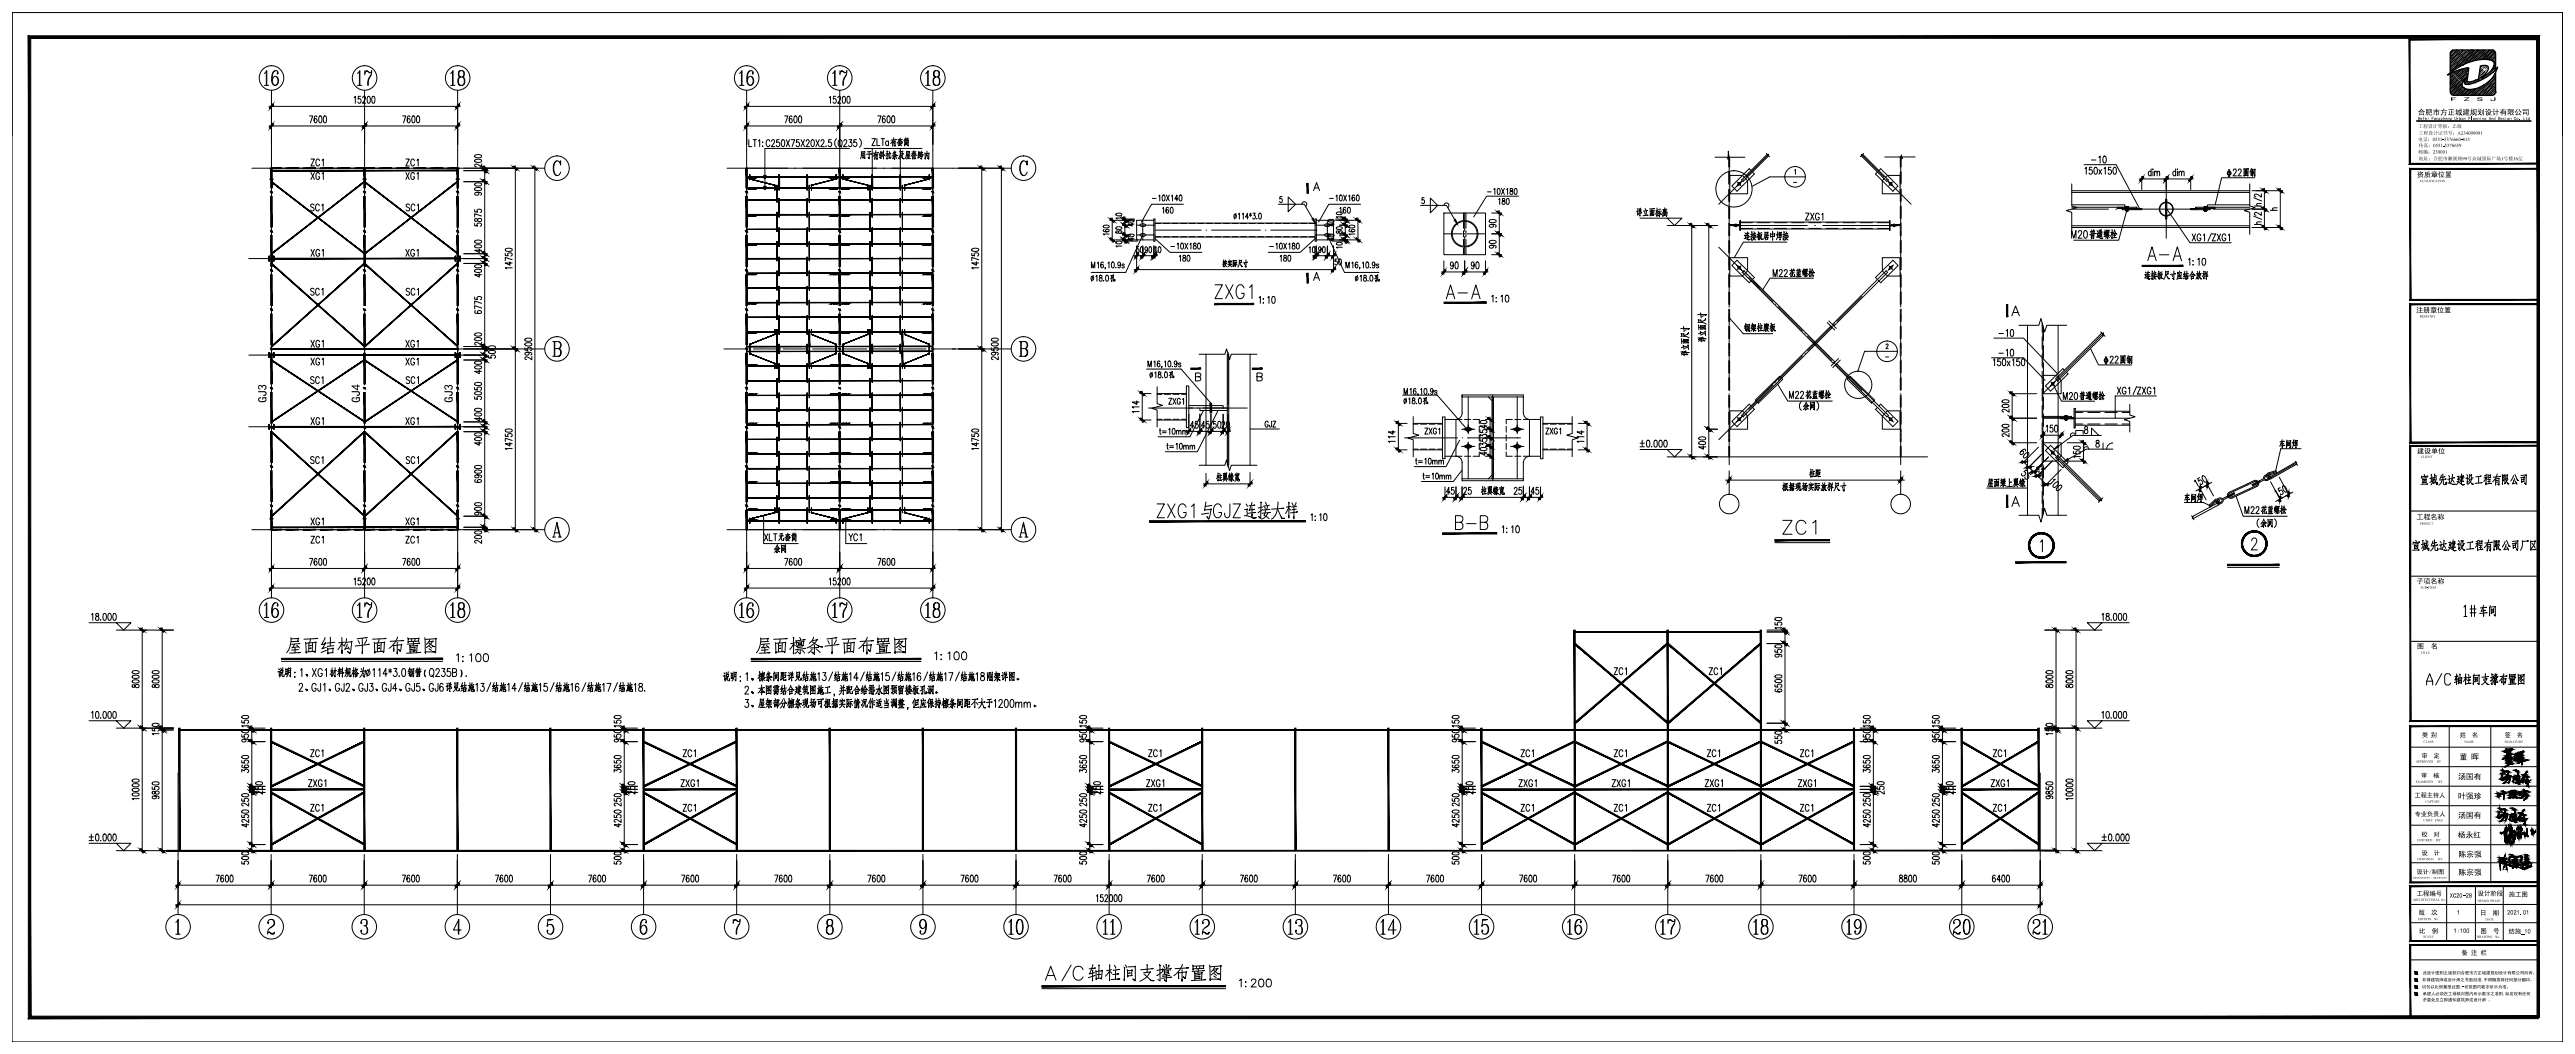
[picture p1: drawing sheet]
<svg xmlns="http://www.w3.org/2000/svg" width="1051mm" height="430mm" viewBox="0 0 1051 430" stroke-linecap="round" stroke-linejoin="round" font-family="sans-serif">
<g fill="none" stroke="#000" stroke-width=".41">
<path d="M4.9 5.1h1041v420h-1041zM4.9 5.1v50.2M1045.9 5.1v50.2zM107.9 30l1-1.2v6M107.9 34.8h1.8M108.7 29.1v5.7M110.8 36.8v47.7M112.3 28.8a4.5 4.5 0 0 0-.6 5.8l.4 .2M112.9 31.4a2.28 2.28 0 0 1-.4 3.4M113.3 29.7v.6v-1.2a1.37 1.37 0 0 0-1.5-.1 1.37 1.37 0 0 0-.7 1.3 4.9 4.9 0 0 0 .4 4.3 1.25 1.25 0 0 0 2-.6 1.9 1.9 0 0 0-1.2-2.9l-.6 .3-.6 1.4M144.6 39.8l.4-.5v2.8M145.9 30l1-1.2v6"/>
<path d="M145.9 34.8h1.8M146.7 29.1v5.7M147.2 39.3h-1v1.2a.8 .8 0 0 1 1.2 .7 .8 .8 0 0 1-1.2 .7l-.1-.3M148 40l.1-.4a.62 .62 0 0 1 .9-.1 .62 .62 0 0 1 .1 .9l-1.2 1.7h1.4M148.8 36.8v47.7M148.9 30l.6-1.2h.4l1 .9h.4l.4-.9a5.5 5.5 0 0 1-1.2 3.7l-.2 2.3M148.9 28.8v1.8M149.1 29.4l.8-.3 1 .6M150.1 39.4l.5-.1 .5 .5v1.8l-.5 .5-.7-.5zM151.5 30.6a5 5 0 0 0-1.4 4.2M152 39.4l.5-.1 .4 .5v1.8l-.4 .5-.7-.5zM183.9 30l1-1.2v6"/>
<path d="M183.9 34.8h1.8M184.7 29.1v5.7M186.8 36.8v47.7M187.9 28.8a1.53 1.53 0 0 0-.6 2.3l1.4 .3a1.52 1.52 0 0 0 .6-2.3l-1.4-.3a1.58 1.58 0 0 0 0 2.6M188.7 28.8a1.55 1.55 0 0 1 0 2.6l.6 .3a2.03 2.03 0 0 1-.6 3.1l-1.4-.2a2.03 2.03 0 0 1 .6-3.2l-.4 .3a2.22 2.22 0 0 0 .4 3.1M189.1 31.7a2.17 2.17 0 0 1-.4 3.1M301.8 30l1-1.2v6M301.8 34.8h1.8M302.6 29.1v5.7M304.7 36.8v47.7M306.2 28.8a4.4 4.4 0 0 0-.6 5.8l.4 .2M306.8 31.4a2.28 2.28 0 0 1-.4 3.4"/>
<path d="M307.2 29.7l-.2 .3 .2 .3v-1.2a1.37 1.37 0 0 0-1.4-.1 1.37 1.37 0 0 0-.8 1.3 4.7 4.7 0 0 0 .4 4.3 1.25 1.25 0 0 0 2-.6 1.89 1.89 0 0 0-1.2-2.9l-1 .9-.2 .8M338.5 39.8l.4-.5v2.8M339.8 30l1-1.2v6M339.8 34.8h1.8M340.6 29.1v5.7M341.1 39.3h-.9l-.1 1.2a.8 .8 0 0 1 1.2 .7 .8 .8 0 0 1-1.2 .7l-.1-.3M342 40l.1-.4a.62 .62 0 0 1 .9-.1 .62 .62 0 0 1 0 .9l-1.1 1.7h1.3M342.7 36.8v47.7M342.8 30l.6-1.2h.4l1 .9h.4l.4-.9a5.8 5.8 0 0 1-1.2 3.7l-.2 2.3M342.8 28.8v1.8M343 29.4l.8-.3 1 .6M344 39.4h.8l.2 .4v1.8l-.5 .5-.7-.5z"/>
<path d="M345.4 30.6a5.2 5.2 0 0 0-1.4 4.2M345.9 39.4h.8l.2 .4v1.8l-.5 .5-.7-.5zM377.8 30l1-1.2v6M377.8 34.8h1.8M378.6 29.1v5.7M380.7 36.8v47.7M381.8 28.8a1.5 1.5 0 0 0-.6 2.3l1.4 .3a1.5 1.5 0 0 0 .6-2.3l-1.4-.3a1.58 1.58 0 0 0 0 2.6M382.6 28.8a1.58 1.58 0 0 1 0 2.6l.6 .3a2.01 2.01 0 0 1-.6 3.1l-1.4-.2a2.03 2.03 0 0 1 .6-3.2l-.4 .3a2.17 2.17 0 0 0 .4 3.1M383 31.7a2.17 2.17 0 0 1-.4 3.1M1000 33.8h.1M1000 27.6v.1M1000 25.3v.1"/>
<path d="M1000 36.1h.1M1000 25.3h.1M1000.1 21.4h.1M1000.1 27.6h-.1M1000.1 23.7h.1M1000.1 36.1h-.1M1000.1 32.1l.1 .1M1000.1 26h.1M1000.2 34.4h.1M1000.2 28.2h.1M1000.2 32.1l-.1 .1M1000.2 26h.1"/>
<path d="M1000.2 36.7h.1M1000.2 22h.1M1000.2 30.5h.1M1000.3 24.3h.1M1000.3 32.8h.1M1000.3 32.7v.1M1000.3 26.6h.1M1000.3 35h.1M1000.3 28.9h.1M1000.3 28.8h.1M1000.4 22.7h.1M1000.4 37.3h.1"/>
<path d="M1000.4 35l-.1 .1M1000.4 31.1h.1M1000.4 22.6h.1M1000.4 28.8l-.1 .1M1000.4 24.9h.1M1000.4 33.4h.1M1000.4 27.2h.1M1000.5 27.2h.1M1000.5 35.7h.1M1000.5 24.9h.1M1000.5 33.3v.1M1000.5 21h.1"/>
<path d="M1000.5 37.9h.1M1000.5 23.3h.1M1000.5 23.2l.1 .1M1000.5 35.6v.1M1000.6 31.7h.1M1000.6 25.5h.1M1000.6 23.2h.1M1000.6 37.9h-.1M1000.6 34h.1M1000.6 27.8h.1M1000.6 36.3h.1M1000.6 36.2v.1"/>
<path d="M1000.7 21.6h.1M1000.7 27.8h.1M1000.7 38.5h.1M1000.7 23.9h.1M1000.7 30h.1M1000.7 32.3h.1M1000.7 30v.1M1000.7 26.1h.1M1000.7 23.8v.1M1000.7 38.5v.1M1000.8 26.1h.1M1000.8 28.4h.1"/>
<path d="M1000.8 36.9h.1M1000.8 22.2h.1M1000.8 34.6h-.1M1000.8 30.7h.1M1000.8 30.6l.1 .1M1000.9 22.2h.1M1000.9 28.4h-.1M1000.9 32.9h.1M1000.9 26.7v.1M1000.9 30.6l-.1 .1M1000.9 24.4v.1M1000.9 20.6h.1"/>
<path d="M1000.9 20.5h.1M1001 35.2h.1M1001 37.5h.1M1001 22.8h.1M1001 29h.1M1001 31.3h.1M1001 31.2v.1M1001 25.1h.1M1001 33.6h.1M1001 33.5v.1M1001.1 27.4h.1M1001.1 27.3v.1"/>
<path d="M1001.1 35.8h.1M1001.1 25.1h.1M1001.1 21.2h.1M1001.1 29.6h.1M1001.1 21.1v.1M1001.1 38.1h.1M1001.1 23.4h.1M1001.1 31.9h.1M1001.2 31.8v.1M1001.2 29.6h-.1M1001.2 25.7h.1M1001.2 23.4h.1"/>
<path d="M1001.2 38l-.1 .1M1001.2 28h.1M1001.2 36.4h.1M1001.2 25.6v.1M1001.3 21.8h.1M1001.3 34.1h-.1M1001.3 30.2h.1M1001.3 21.7v.1M1001.3 24v.1M1001.3 36.4h.1M1001.3 38.7h.1M1001.3 27.9l-.1 .1"/>
<path d="M1001.3 24h.1M1001.3 32.5h.1M1001.3 26.3h.1M1001.3 30.2v.1M1001.4 34.8h.1M1001.4 24h.1M1001.4 28.5v.1M1001.4 37h.1M1001.4 34.7v.1M1001.4 26.3h.1M1001.4 34.7h.1M1001.4 22.4h.1"/>
<path d="M1001.4 30.8h.1M1001.5 24.6h.1M1001.5 33.1h.1M1001.5 26.9h.1M1001.5 30.8h-.1M1001.5 35.4h.1M1001.6 20.7h.1M1001.6 33.1h-.1M1001.6 37.6h.1M1001.6 35.3v.1M1001.6 23h.1M1001.6 31.4h.1"/>
<path d="M1001.6 25.3h.1M1001.6 25.2h.1M1001.6 33.7h.1M1001.7 27.5h.1M1001.7 33.7h.1M1001.7 21.3h.1M1001.7 35.9v.1M1001.7 29.8h.1M1001.7 38.2l.1 .1M1001.7 23.6h.1M1001.7 35.9h.1M1001.8 23.6h.1"/>
<path d="M1001.8 32v.1M1001.8 32h.1M1001.8 25.9h.1M1001.8 38.2h.1M1001.8 34.3h.1M1001.8 25.8v.1M1001.8 23.5v.1M1001.8 38.2l-.1 .1M1001.8 28.1h.1M1001.8 36.6h.1M1001.9 21.9h.1M1001.9 36.6h.1"/>
<path d="M1001.9 34.3h-.1M1001.9 28.1h.1M1001.9 24.2h.1M1001.9 32.7h.1M1001.9 30.3v.1M1001.9 38.8h.1M1002 26.5h.1M1002 26.4h.1M1002 34.9h.1M1002 37.2h.1M1002 22.5h.1M1002 31h.1"/>
<path d="M1002 34.9v.1M1002.1 24.8h.1M1002.1 33.3h.1M1002.1 31h.1M1002.1 22.5h.1M1002.1 37.2h-.1M1002.1 27.1h.1M1002.1 35.5h.1M1002.1 33.2h.1M1002.1 20.9h.1M1002.2 20.8v.1M1002.2 29.3h.1"/>
<path d="M1002.2 23.1h.1M1002.2 27l-.1 .1M1002.2 31.6h.1M1002.2 35.5h-.1M1002.2 25.4h.1M1002.2 37.8h.1M1002.2 37.7v.1M1002.2 29.3v.1M1002.2 33.9h.1M1002.3 27.7h.1M1002.3 36.1h.1M1002.3 21.5h.1"/>
<path d="M1002.3 33.8v.1M1002.3 21.4l.1 .1M1002.3 29.9h.1M1002.3 38.4h.1M1002.3 27.6v.1M1002.4 23.8h.1M1002.4 32.2h.1M1002.4 26h.1M1002.4 38.4h.1M1002.4 29.9l-.1 .1M1002.4 34.5h.1M1002.4 23.7v.1"/>
<path d="M1002.5 36.8h.1M1002.5 34.4v.1M1002.5 22.1h.1M1002.5 30.6h.1M1002.5 30.5v.1M1002.5 24.4h.1M1002.5 32.8h.1M1002.5 22v.1M1002.5 36.7v.1M1002.6 26.6h.1M1002.6 24.3h.1M1002.6 20.4h.1"/>
<path d="M1002.6 35.1h.1M1002.6 28.9h.1M1002.6 37.3l.1 .1M1002.6 22.7h.1M1002.6 35v.1M1002.6 37.3h.1M1002.6 26.6v.1M1002.7 31.2h.1M1002.7 20.4h.1M1002.7 25h.1M1002.7 33.4h.1M1002.7 24.9v.1"/>
<path d="M1002.7 31.1v.1M1002.7 27.2h.1M1002.7 35.7h.1M1002.7 24.9h.1M1002.8 21h.1M1002.8 35.7h.1M1002.8 33.4l-.1 .1M1002.8 29.5h.1M1002.8 38h.1M1002.8 27.2h.1M1002.8 23.3h.1M1002.8 37.9h.1"/>
<path d="M1002.8 31.8h.1M1002.8 29.4v.1M1002.8 25.6h.1M1002.9 25.5v.1M1002.9 34h.1M1002.9 36.3h.1M1002.9 21.7h.1M1002.9 34v.1M1002.9 30.1h.1M1002.9 38.6h.1M1003 23.9h.1M1003 32.4h.1"/>
<path d="M1003 26.1l.1 .1M1003 32.3h.1M1003 34.6h.1M1003.1 36.9h.1M1003.1 26.1v.1M1003.1 22.3h.1M1003.1 26.1l-.1 .1M1003.1 22.2v.1M1003.1 30.7h.1M1003.1 34.6l-.1 .1M1003.1 24.5h.1M1003.1 33h.1"/>
<path d="M1003.1 22.2h.1M1003.2 26.8h.1M1003.2 35.2h.1M1003.2 20.6h.1M1003.2 29h.1M1003.2 35.2v.1M1003.2 22.9h.1M1003.2 37.5h.1M1003.3 31.3h.1M1003.3 29h.1M1003.3 25.1h.1M1003.3 29l-.1 .1"/>
<path d="M1003.3 33.6h.1M1003.3 27.4h.1M1003.3 35.9h.1M1003.3 33.5v.1M1003.4 21.2h.1M1003.4 29.7h.1M1003.4 33.6h-.1M1003.4 38.1h.1M1003.4 23.5h.1M1003.4 35.8l-.1 .1M1003.4 29.6v.1M1003.4 23.4l.1 .1"/>
<path d="M1003.5 25.7h.1M1003.5 34.2h.1M1003.5 38.1h-.1M1003.5 31.9h-.1M1003.5 25.7v.1M1003.5 21.8h.1M1003.5 30.3h.1M1003.5 30.2l.1 .1M1003.6 24.1h.1M1003.6 36.5h-.1M1003.6 38.7h.1M1003.6 36.4h.1"/>
<path d="M1003.6 32.5h.1M1003.6 36.4l-.1 .1M1003.6 34.8h.1M1003.6 26.3h.1M1003.6 32.5v.1M1003.7 28.6h.1M1003.7 37.1h.1M1003.7 26.3h.1M1003.7 22.4h.1M1003.7 30.9h.1M1003.7 30.8l.1 .1M1003.7 24.7h.1"/>
<path d="M1003.7 37v.1M1003.8 24.7h.1M1003.8 22.4h-.1M1003.8 33.2h.1M1003.8 30.8h.1M1003.8 27h.1M1003.8 30.8l-.1 .1M1003.8 35.4h.1M1003.8 33.1h.1M1003.8 20.8h.1M1003.8 29.2h.1M1003.8 37.7h.1"/>
<path d="M1003.9 23h.1M1003.9 20.8h-.1M1003.9 31.5h.1M1003.9 20.7v.1M1003.9 35.4h-.1M1003.9 37.6v.1M1003.9 31.4v.1M1003.9 25.3h.1M1003.9 37.6l-.1 .1M1004 21.4h.1M1004 36h.1M1004 33.7h-.1"/>
<path d="M1004 21.3v.1M1004 29.8h.1M1004 38.3h.1M1004 23.6h.1M1004 32.1h.1M1004 38.2v.1M1004 29.8v.1M1004.1 25.9h.1M1004.1 34.4h.1M1004.1 23.6h.1M1004.1 34.3h.1M1004.1 36.6h.1"/>
<path d="M1004.1 22h.1M1004.2 21.9v.1M1004.2 30.4h.1M1004.2 38.9h.1M1004.2 24.2h.1M1004.2 32.7h.1M1004.2 26.5h.1M1004.3 35h.1M1004.2 32.6v.1M1004.2 34.9l.1 .1M1004.3 32.7h-.1M1004.3 28.7v.1"/>
<path d="M1004.3 37.2h.1M1004.3 26.5h-.1M1004.3 22.6h.1M1004.3 31h.1M1004.4 24.8h.1M1004.4 35.6h.1M1004.4 20.9h.1M1004.4 33.3h.1M1004.4 29.4h.1M1004.4 33.3h-.1M1004.5 23.2h.1M1004.5 37.8h.1"/>
<path d="M1004.5 29.3v.1M1004.5 35.5h.1M1004.5 20.9h.1M1004.5 35.5l-.1 .1M1004.5 31.6h.1M1004.5 25.4h.1M1004.5 33.9h.1M1004.6 33.9h.1M1004.6 36.2h.1M1004.6 25.4h.1M1004.6 21.5h.1M1004.6 36.1v.1"/>
<path d="M1004.6 33.9h-.1M1004.6 25.4l-.1 .1M1004.6 30h.1M1004.6 38.4h.1M1004.6 23.8h.1M1004.6 32.3h.1M1004.6 29.9v.1M1004.7 26.1h.1M1004.7 32.2h.1M1004.7 38.4h-.1M1004.7 38.4l-.1 .1M1004.7 30h-.1"/>
<path d="M1004.7 34.5h.1M1004.7 28.3h.1M1004.7 36.8h.1M1004.7 26v.1M1004.7 30.6h.1M1004.7 34.5v.1M1004.8 30.6h.1M1004.8 36.8h.1M1004.8 22.1h-.1M1004.8 24.4h.1M1004.8 32.9h.1M1004.8 36.8h-.1"/>
<path d="M1004.8 26.6l.1 .1M1004.8 26.7h.1M1004.8 35.1h.1M1004.9 26.6h.1M1004.9 20.5h.1M1004.9 28.9h.1M1004.9 32.8l-.1 .1M1004.9 22.7v.1M1004.9 37.4h.1M1004.9 35.1h.1M1004.9 31.2h.1M1004.9 20.4v.1"/>
<path d="M1004.9 28.9v.1M1005 25h.1M1005 33.5h.1M1005 22.7h.1M1005 37.4h-.1M1005 31.2h-.1M1005 33.4v.1M1005 35.7h.1M1005 21.1h.1M1005 21l.1 .1M1005 29.5h.1M1005 38h.1"/>
<path d="M1005.1 23.4h.1M1005.1 38h.1M1005.1 21v.1M1005.1 23.3h.1M1005.1 31.8h.1M1005.1 29.5h.1M1005.1 25.6h.1M1005.1 29.5l-.1 .1M1005.2 36.3v.1M1005.2 21.7h.1M1005.2 30.1h.1M1005.2 38.6h.1"/>
<path d="M1005.2 23.9h.1M1005.2 24h.1M1005.2 21.6v.1M1005.3 32.4h.1M1005.3 30.1l-.1 .1M1005.3 26.2h.1M1005.3 23.9l-.1 .1M1005.3 38.6h-.1M1005.3 28.5h.1M1005.3 36.9h.1M1005.4 22.3h-.1M1005.4 30.8h.1"/>
<path d="M1005.4 30.7h.1M1005.4 36.9h.1M1005.4 28.5h-.1M1005.4 24.5v.1M1005.4 22.3h.1M1005.4 30.7v.1M1005.4 24.5h.1M1005.5 20.6h.1M1005.5 29.1h.1M1005.5 22.9h.1M1005.5 37.5h.1M1005.5 31.4h.1"/>
<path d="M1005.5 31.3l.1 .1M1005.6 25.2h.1M1005.6 31.3v.1M1005.6 25.1v.1M1005.6 31.3l-.1 .1M1005.6 35.9h.1M1005.6 21.3h.1M1005.6 21.2h.1M1005.6 29.7h.1M1005.7 38.1h.1M1005.7 29.7h.1M1005.7 23.5h.1"/>
<path d="M1005.7 21.2h.1M1005.7 31.9v.1M1005.7 25.8h.1M1005.7 25.7l.1 .1M1005.8 28.1h.1M1005.8 31.9l-.1 .1M1005.8 21.9h.1M1005.8 36.5h.1M1005.8 25.7l-.1 .1M1005.8 30.3h.1M1005.8 28h.1M1005.8 38.7l.1 .1"/>
<path d="M1005.8 24.1h.1M1005.9 38.7h.1M1005.9 24.1h.1M1005.9 38.7l-.1 .1M1005.9 24.1h-.1M1005.9 28.6h.1M1006 22.5h.1M1006 37.1h.1M1006 22.4h.1M1006 30.9h.1M1006 28.6h.1M1006 24.7h.1"/>
<path d="M1006 28.6l-.1 .1M1006 33.2h.1M1006.1 24.7l-.1 .1M1006.1 20.8h.1M1006.1 29.3h.1M1006.1 33.2h-.1M1006.1 29.2v.1M1006.1 37.7h.1M1006.1 23.1h.1M1006.1 31.5h.1M1006.1 29.2h.1M1006.2 25.3h.1"/>
<path d="M1006.2 33.8h.1M1006.2 23l-.1 .1M1006.2 21.4h.1M1006.2 25.3v.1M1006.2 29.9h.1M1006.3 29.8l-.1 .1M1006.3 38.3h.1M1006.3 23.7h.1M1006.3 21.4h.1M1006.3 29.8v.1M1006.3 25.9l.1 .1M1006.3 34.4h.1"/>
<path d="M1006.4 28.2h.1M1006.4 36.7h.1M1006.4 22h.1M1006.4 36.6h.1M1006.4 25.9v.1M1006.4 30.5h.1M1006.4 38.9h.1M1006.4 24.3h.1M1006.4 30.4l.1 .1M1006.4 36.6v.1M1006.5 24.2v.1M1006.5 32.7h.1"/>
<path d="M1006.5 28.8h.1M1006.5 37.3h.1M1006.6 22.6h.1M1006.6 31.1h.1M1006.6 28.8h-.1M1006.6 24.9h.1M1006.6 22.6v.1M1006.6 37.2l-.1 .1M1006.6 33.3h.1M1006.6 31v.1M1006.7 29.4h.1M1006.7 37.9h.1"/>
<path d="M1006.7 21h.1M1006.7 23.2h.1M1006.7 31.7h.1M1006.7 20.9h.1M1006.8 31.7h.1M1006.8 29.4h-.1M1006.8 23.2h.1M1006.8 33.9v.1M1006.8 25.4v.1M1006.8 21.6h.1M1006.9 27.8h.1M1006.9 30h.1"/>
<path d="M1006.9 38.5h.1M1006.9 21.5v.1M1006.9 38.4v.1M1006.9 23.8h.1M1006.9 32.3h.1M1006.9 30v.1M1007 28.4h.1M1007 36.8h.1M1007 22.2h.1M1007 30.6h.1M1007 28.3h.1M1007.1 24.4h.1"/>
<path d="M1007.1 24.5h.1M1007.1 22.1l-.1 .1M1007.1 20.5h.1M1007.1 24.4v.1M1007.2 28.9v.1M1007.2 37.4v.1M1007.2 22.8h.1M1007.2 37.4h.1M1007.2 25h.1M1007.2 22.7v.1M1007.2 33.5h.1M1007.3 21.1h.1"/>
<path d="M1007.3 25l-.1 .1M1007.3 38h.1M1007.3 23.4h.1M1007.4 34.1h.1M1007.4 23.4h-.1M1007.4 27.9h.1M1007.5 21.7h.1M1007.5 38.6h.1M1007.5 38.7h.1M1007.5 24h.1M1007.5 38.6v.1M1007.5 21.7v.1"/>
<path d="M1007.6 24h-.1M1007.6 37h.1M1007.6 22.3v.1M1007.6 36.9v.1M1007.7 24.6h.1M1007.7 37h-.1M1007.7 20.7h.1M1007.8 20.6v.1M1007.8 37.6h.1M1007.8 23h.1M1007.8 22.9h.1M1007.8 25.2h.1"/>
<path d="M1007.8 33.7h.1M1007.9 21.3h.1M1007.9 38.2h.1M1007.9 23.5h.1M1008 38.2h.1M1008 34.3h.1M1008 36.5h.1M1008.1 21.9h.1M1008.1 38.8h.1M1008.2 24.1h-.1M1008.2 38.8h-.1M1008.2 37.2h.1"/>
<path d="M1008.2 37.1h.1M1008.2 22.5h.1M1008.3 24.8h.1M1008.3 24.7v.1M1008.3 20.9h.1M1008.4 37.7h.1M1008.4 23.1h.1M1008.4 20.8l-.1 .1M1008.4 37.7v.1M1008.5 33.8v.1M1008.5 23.1h-.1M1008.5 21.4h.1"/>
<path d="M1008.5 38.4h.1M1008.6 23.7h.1M1008.6 21.4h.1M1008.6 36.7h.1M1008.7 22.1h.1M1008.7 36.7h.1M1008.7 24.3h.1M1008.8 24.3h-.1M1008.8 37.3h.1M1008.8 20.4h.1M1008.8 22.7h.1M1008.9 22.6v.1"/>
<path d="M1008.9 37.3h-.1M1008.9 24.9h.1M1008.9 33.4h.1M1008.9 24.9v.1M1009 21h.1M1009 37.9h.1M1009 23.3h.1M1009 23.2v.1M1009 23.2h.1M1009.1 34h.1M1009.1 21.6h.1M1009.1 23.9h.1"/>
<path d="M1009.1 38.5h.1M1009.2 21.6h-.1M1009.2 38.5h.1M1009.3 36.9h.1M1009.3 22.2h.1M1009.3 24.5h.1M1009.3 36.8v.1M1009.4 24.5h.1M1009.4 20.5h.1M1009.4 37.5h.1M1009.4 22.8h.1M1009.5 37.4v.1"/>
<path d="M1009.5 33.6h.1M1009.5 22.8h.1M1009.5 33.5v.1M1009.5 22.8h-.1M1009.6 21.1v.1M1009.6 23.4h.1M1009.6 38.1h.1M1009.7 23.4h-.1M1009.7 23.4l-.1 .1M1009.7 36.4h.1M1009.7 21.8h.1M1009.7 21.7l.1 .1"/>
<path d="M1009.7 38.7h.1M1009.8 24v.1M1009.8 21.7v.1M1009.8 38.7h.1M1009.8 36.4l-.1 .1M1009.8 24h.1M1009.8 21.7l-.1 .1M1009.9 37h.1M1009.9 22.4h.1M1010 33.1h.1M1010 22.4h-.1M1010 24.6h.1"/>
<path d="M1010 20.7h.1M1010 23h.1M1010 37.6h.1M1010.1 23h.1M1010.1 37.6h.1M1010.1 37.6l-.1 .1M1010.1 33.7h.1M1010.2 21.3h.1M1010.2 38.2v.1M1010.2 23.6h.1M1010.3 23.6h-.1M1010.3 36.6h.1"/>
<path d="M1010.3 21.9h.1M1010.4 36.5v.1M1010.4 24.2h.1M1010.4 21.9h.1M1010.4 36.6h-.1M1010.4 38.8h.1M1010.4 32.6v.1M1010.5 22.5h.1M1010.5 37.2h.1M1010.5 33.3h.1M1010.6 20.9h.1M1010.6 37.8h.1"/>
<path d="M1010.7 23.1h.1M1010.7 23.2h.1M1010.7 37.8h.1M1010.7 20.9h.1M1010.8 36.1h.1M1010.8 21.5h.1M1010.8 38.4h.1M1010.8 23.7l.1 .1M1010.8 21.4v.1M1010.9 23.7h.1M1010.9 23.7l-.1 .1M1010.9 22.1h.1"/>
<path d="M1010.9 36.7v.1M1011 22.1h.1M1011 24.4h.1M1011 24.3v.1M1011 32.8h.1M1011 24.3h.1M1011.1 20.5h.1M1011.1 37.4h.1M1011.1 20.4h.1M1011.1 22.7h.1M1011.1 37.3h.1M1011.1 20.4v.1"/>
<path d="M1011.2 22.7h-.1M1011.2 21h.1M1011.2 38h.1M1011.3 23.3h.1M1011.3 37.9v.1M1011.3 21l-.1 .1M1011.4 21.7h.1M1011.4 36.3h.1M1011.4 21.6v.1M1011.4 23.9h.1M1011.4 38.6h.1M1011.4 32.4h.1"/>
<path d="M1011.5 23.9h-.1M1011.5 36.9h.1M1011.5 22.3h.1M1011.6 33h.1M1011.6 22.2v.1M1011.7 20.6h.1M1011.7 37.5h.1M1011.7 22.8l.1 .1M1011.7 31.3h.1M1011.8 21.2h.1M1011.8 35.8l.1 .1M1011.8 38.1h.1"/>
<path d="M1011.9 23.5h.1M1011.9 38.1h.1M1011.9 35.8l-.1 .1M1011.9 31.9h.1M1011.9 23.4v.1M1012 36.5h.1M1012 21.8h.1M1012 30.3h.1M1012 38.7h.1M1012 24.1h.1M1012 32.5h.1M1012.1 28.6h.1"/>
<path d="M1012.1 37.1h.1M1012.2 22.4h.1M1012.2 30.8v.1M1012.2 37v.1M1012.2 27h.1M1012.2 35.4h.1M1012.3 20.8h.1M1012.3 29.2v.1M1012.3 23h.1M1012.3 31.5h.1M1012.3 37.7h.1M1012.3 37.6v.1"/>
<path d="M1012.4 23h.1M1012.4 27.5l.1 .1M1012.4 21.4h.1M1012.4 36h.1M1012.5 29.8h.1M1012.5 21.3v.1M1012.5 23.7h.1M1012.5 38.3h.1M1012.5 23.6h.1M1012.5 32.1h.1M1012.5 23.6v.1M1012.6 28.1v.1"/>
<path d="M1012.6 36.6h.1M1012.6 30.4h.1M1012.6 22h.1M1012.6 24.3h.1M1012.6 38.9h.1M1012.7 24.2h.1M1012.7 22h-.1M1012.7 28.8h.1M1012.7 37.2h.1M1012.8 22.6h.1M1012.8 31h.1M1012.8 22.5v.1"/>
<path d="M1012.9 27.1h.1M1012.9 35.6h.1M1012.9 20.9h.1M1012.9 35.5v.1M1012.9 29.4h.1M1012.9 37.9h.1M1012.9 23.2h.1M1012.9 37.8v.1M1012.9 31.6l.1 .1M1012.9 20.9v.1M1013 23.2h-.1M1013 36.2h.1"/>
<path d="M1013 21.5l.1 .1M1013.1 30h.1M1013.1 38.4h.1M1013.1 27.7l-.1 .1M1013.1 23.8h.1M1013.1 32.2v.1M1013.2 28.3h.1M1013.2 36.8h.1M1013.2 22.1h.1M1013.2 30.6h.1M1013.2 28.3v.1M1013.3 22.1h.1"/>
<path d="M1013.3 35.1h.1M1013.3 35.1v.1M1013.3 28.9h.1M1013.3 37.4h.1M1013.4 20.5h-.1M1013.4 37.4h.1M1013.4 26.7h-.1M1013.4 22.7v.1M1013.4 27.3h.1M1013.5 35.8h.1M1013.5 21.1h.1M1013.5 29.5v.1"/>
<path d="M1013.5 27.2v.1M1013.5 38h.1M1013.5 21v.1M1013.6 23.3v.1M1013.6 31.8h.1M1013.6 38h-.1M1013.6 21.1h-.1M1013.6 36.4h.1M1013.6 21.7h.1M1013.6 36.3l.1 .1M1013.7 30.1h.1M1013.7 38.6h.1"/>
<path d="M1013.7 27.9h-.1M1013.7 23.9v.1M1013.7 21.7h.1M1013.7 23.9h.1M1013.8 34.7h.1M1013.8 23.9l-.1 .1M1013.8 37h.1M1013.8 22.3h.1M1013.8 36.9h.1M1013.9 22.3h-.1M1013.9 35.3h.1M1013.9 20.6h.1"/>
<path d="M1013.9 26.8h.1M1014 29.1h.1M1014 37.6h.1M1014 35.2l-.1 .1M1014 22.9h.1M1014 20.6h.1M1014 31.3v.1M1014 20.6l-.1 .1M1014.1 27.5h.1M1014.1 21.3h.1M1014.1 35.9h.1M1014.1 29.7h.1"/>
<path d="M1014.1 38.2h.1M1014.1 21.2h.1M1014.1 23.5h.1M1014.2 38.1h.1M1014.2 21.2l-.1 .1M1014.2 23.5h.1M1014.2 36.5h.1M1014.3 36.5h.1M1014.3 21.8v.1M1014.3 28h.1M1014.3 24.1h.1M1014.3 38.7v.1"/>
<path d="M1014.3 24.2h.1M1014.4 34.8h.1M1014.4 34.9h.1M1014.4 37.1h.1M1014.4 22.5h.1M1014.4 28.6h.1M1014.4 30.9h.1M1014.4 22.4l.1 .1M1014.5 22.4v.1M1014.5 35.5h.1M1014.5 20.8h.1M1014.5 35.4l.1 .1"/>
<path d="M1014.5 27h.1M1014.6 23.1h.1M1014.6 37.7h.1M1014.6 35.4h.1M1014.6 31.5h.1M1014.6 20.8h.1M1014.6 29.2v.1M1014.7 27.6h.1M1014.7 36.1h.1M1014.7 21.4h.1M1014.7 36v.1M1014.7 38.3h.1"/>
<path d="M1014.7 23.7h.1M1014.8 23.7h.1M1014.8 34.4h.1M1014.8 36.7h.1M1014.9 22h.1M1014.9 28.2h.1M1014.9 30.4v.1M1014.9 36.6v.1M1014.9 24.3h.1M1014.9 35h.1M1015 24.3h.1M1015 35h.1"/>
<path d="M1015 37.3h.1M1015 22.6h.1M1015 28.8h.1M1015.1 22.6h.1M1015.1 31.1h.1M1015.1 22.6l-.1 .1M1015.1 27.1l.1 .1M1015.1 35.6h.1M1015.1 21h.1M1015.2 20.9v.1M1015.2 37.9h.1M1015.2 35.6h.1"/>
<path d="M1015.2 23.2h.1M1015.2 33.9l.1 .1M1015.3 33.9v.1M1015.3 36.2h.1M1015.3 21.6h.1M1015.3 27.7v.1M1015.3 38.5h.1M1015.4 23.8h.1M1015.4 38.5h.1M1015.4 21.6h-.1M1015.4 34.6h.1M1015.5 36.8h.1"/>
<path d="M1015.5 34.5v.1M1015.5 22.2h.1M1015.5 30.6h.1M1015.5 30.6v.1M1015.6 35.2h.1M1015.6 20.5h.1M1015.6 35.1v.1M1015.6 22.8h.1M1015.6 37.4h.1M1015.6 20.5v.1M1015.7 33.5h.1M1015.7 35.8h.1"/>
<path d="M1015.8 21.2h.1M1015.8 21.1h.1M1015.8 38h.1M1015.8 35.7v.1M1015.8 23.4h.1M1015.9 23.4h-.1M1015.9 21.7v.1M1015.9 34.1h.1M1015.9 36.4h.1M1015.9 30.2h.1M1016 38.6h-.1M1016 30.2h-.1"/>
<path d="M1016 21.7l-.1 .1M1016 24h.1M1016 34.7h.1M1016 37h.1M1016.1 22.4h.1M1016.1 22.3h.1M1016.1 37h.1M1016.2 33v.1M1016.2 20.7h.1M1016.2 35.3h.1M1016.2 35.3v.1M1016.2 37.6h.1"/>
<path d="M1016.2 23h.1M1016.2 20.6v.1M1016.3 37.6h.1M1016.3 33.7h.1M1016.3 22.9l-.1 .1M1016.4 29.7h.1M1016.4 38.2h.1M1016.4 35.9v.1M1016.4 35.9h.1M1016.4 21.3h-.1M1016.4 23.5l.1 .1M1016.5 34.3h.1"/>
<path d="M1016.5 21.9h.1M1016.5 36.5v.1M1016.5 38.8h.1M1016.6 24.2h.1M1016.6 24.1v.1M1016.6 32.6h.1M1016.6 38.8h.1M1016.6 34.9h.1M1016.7 37.2h.1M1016.7 22.5h.1M1016.7 37.1v.1M1016.7 33.2h.1"/>
<path d="M1016.8 35.5h.1M1016.8 33.2h.1M1016.8 29.3h.1M1016.8 20.8v.1M1016.8 37.7l.1 .1M1016.9 23.1h.1M1016.9 20.8l-.1 .1M1016.9 29.3h-.1M1016.9 33.8v.1M1016.9 36.1h.1M1017 21.5h.1M1017 36.1h.1"/>
<path d="M1017 21.4v.1M1017 38.4h.1M1017 23.7h.1M1017 38.3v.1M1017 32.2h.1M1017.1 34.4h.1M1017.1 34.5h.1M1017.1 28.3h.1M1017.1 36.7h.1M1017.1 22.1h.1M1017.1 28.2h.1M1017.2 24.3h.1"/>
<path d="M1017.2 22l-.1 .1M1017.2 32.8h.1M1017.2 35l.1 .1M1017.2 24.3v.1M1017.3 28.9h.1M1017.3 20.4h.1M1017.3 35h.1M1017.3 22.7h.1M1017.3 37.3h.1M1017.3 28.8v.1M1017.3 24.9h.1M1017.4 33.4h.1"/>
<path d="M1017.4 35.7h.1M1017.4 21h.1M1017.4 24.9l-.1 .1M1017.4 29.4l.1 .1M1017.4 37.9h.1M1017.4 23.3h.1M1017.5 31.7h.1M1017.5 31.8h.1M1017.5 29.4h.1M1017.5 34h.1M1017.5 23.2v.1M1017.5 27.8h.1"/>
<path d="M1017.6 27.8h.1M1017.6 36.3h.1M1017.6 21.6h.1M1017.6 36.2v.1M1017.6 38.5h.1M1017.6 23.9h.1M1017.6 32.3h.1M1017.7 34.6h.1M1017.7 28.4h.1M1017.7 36.9h.1M1017.7 22.2h.1M1017.8 28.4l-.1 .1"/>
<path d="M1017.8 24.5h.1M1017.8 33h.1M1017.8 32.9h.1M1017.8 26.7v.1M1017.8 35.2h.1M1017.9 22.8h.1M1017.9 37.5h.1M1017.9 31.3h.1M1017.9 29h.1M1018 25.1h.1M1018 33.6h.1M1018 22.8l-.1 .1"/>
<path d="M1018 27.3v.1M1018 35.8h.1M1018 33.5v.1M1018.1 21.2h.1M1018 21.2h.1M1018 38.1h.1M1018.1 23.4h.1M1018.1 31.9h.1M1018.1 25.7h.1M1018.1 38.1h-.1M1018.1 34.1l.1 .1M1018.1 23.4v.1"/>
<path d="M1018.2 27.9v.1M1018.2 36.4h.1M1018.2 34.1h.1M1018.2 30.3h.1M1018.2 24l.1 .1M1018.2 32.5h.1M1018.2 21.7v.1M1018.3 21.8h-.1M1018.3 30.2l-.1 .1M1018.3 32.5h.1M1018.3 34.8h.1M1018.3 26.3h.1"/>
<path d="M1018.3 28.6h.1M1018.3 37h.1M1018.3 22.4h.1M1018.4 30.9h.1M1018.4 28.5v.1M1018.4 22.4h.1M1018.4 30.8v.1M1018.4 30.8h.1M1018.4 24.7h.1M1018.4 24.6v.1M1018.4 33.1h.1M1018.4 26.9h.1"/>
<path d="M1018.4 35.4h.1M1018.5 37.6h.1M1018.5 23h.1M1018.5 31.5h.1M109.8 51.4h78M109.8 43.4h78M126.3 47.3h1.3l-.9 2.8M129.3 47.7l-.5-.4a1.81 1.81 0 0 0 0 2.8 .84 .84 0 0 0 .6-1 .84 .84 0 0 0-.9-.6l-.3 .7M130.4 47.4l.4-.1 .5 .5v1.8l-.5 .5-.6-.5zM132.2 47.4l.5-.1 .5 .5v1.8l-.5 .5-.7-.5zM164.3 47.3h1.3l-.9 2.8M167.3 47.7l-.5-.4a1.81 1.81 0 0 0 0 2.8 .84 .84 0 0 0 .6-1 .84 .84 0 0 0-.9-.6l-.3 .7"/>
<path d="M168.3 47.4l.5-.1 .5 .5v1.8l-.5 .5-.6-.5zM170.3 47.4l.4-.1a1.82 1.82 0 0 1-.2 2.8l-.5-1.2zM303.7 51.4h78M303.7 43.4h78M305.6 57v2.8h1.2M307.3 57h1.4M308 57v2.8M309.5 57.5l.6-.5v2.8M311.3 57.9v.3zM311.3 59.5v.3zM314.2 57.7a.79 .79 0 0 0-1-.7 .79 .79 0 0 0-.5 1.1v.6a.79 .79 0 0 0 .5 1.1 .79 .79 0 0 0 1-.7M314.9 57.7l.1-.4a.65 .65 0 0 1 .9-.2 .65 .65 0 0 1 .1 1l-1.2 1.7h1.4"/>
<path d="M318 57h-1l-.1 1.2a.83 .83 0 0 1 1.4 .7 .83 .83 0 0 1-1.4 .6l-.1-.2M319.2 57.1l.4-.1 .6 .5v1.8l-.6 .5-.7-.5-.1-1.1zM320.2 47.3h1.3l-.9 2.8M320.9 57l1.4 2.8M322.3 57l-1.4 2.8M322.9 57h1.4l-1 2.8M323.2 47.7l-.5-.4a1.79 1.79 0 0 0 .1 2.8 .84 .84 0 0 0 .5-1 .84 .84 0 0 0-.9-.6l-.3 .7M324.3 47.4l.4-.1a1.82 1.82 0 0 1-.1 2.8l-.6-1.2zM326.1 57h-1l-.1 1.2a.83 .83 0 0 1 1.3 .7 .83 .83 0 0 1-1.3 .6l-.1-.2M326.2 47.4h.7l.2 .4v1.8l-.5 .5-.6-.5zM326.9 57l1.4 2.8M328.3 57l-1.4 2.8"/>
<path d="M329 57.7l.1-.4a.64 .64 0 0 1 1-.2 .64 .64 0 0 1 0 1l-1.2 1.7h1.5M331.3 57.1l.5-.1 .5 .5v1.8l-.5 .5-.7-.5zM333 57l1.4 2.8M334.4 57l-1.4 2.8M335.1 57.7l.1-.4a.65 .65 0 0 1 .9-.2 .65 .65 0 0 1 .1 1l-1.2 1.7h1.4M337.1 59.5l.1 .2M339.2 57h-1l-.1 1.2a.83 .83 0 0 1 1.3 .7 .83 .83 0 0 1-1.3 .6l-.1-.2M341.5 56.6a2.28 2.28 0 0 0 0 3.5M342.5 57.1l.2-.1a1.48 1.48 0 0 1 1 1.4 1.48 1.48 0 0 1-1 1.4 1.95 1.95 0 0 1-.2-2.7zM343 59.3l.6 .8M344.4 57.7l.1-.4a.64 .64 0 0 1 .9-.2 .64 .64 0 0 1 .1 1l-1.2 1.7h1.4M346.5 57h1.1l-.6 1.1a.81 .81 0 0 1 .7 1.2 .81 .81 0 0 1-1.4 0"/>
<path d="M349.5 57h-1l-.1 1.2a.83 .83 0 0 1 1.4 .7 .83 .83 0 0 1-1.4 .6l-.1-.2M350.7 56.6a2.28 2.28 0 0 1 0 3.5M355.9 56.6h1.4l-1.4 2.8h1.4M357.9 56.6v2.8h1.2M358.2 47.3h1.3l-.9 2.8M359.6 56.6h1.4M360.3 56.6v2.8M361.2 47.7l-.5-.4a1.83 1.83 0 0 0 .1 2.8 .84 .84 0 0 0 .5-1 .84 .84 0 0 0-.9-.6l-.3 .7M362.3 47.4l.4-.1 .5 .5v1.8l-.5 .5-.6-.5zM362.6 57.9l-.2-.3a.82 .82 0 0 0-1 .8 .82 .82 0 0 0 1 .9l.2-.3M362.6 57.5v1.9M364.2 47.4l.4-.1 .5 .5v1.8l-.5 .5-.6-.5z"/>
<path d="M364.3 57.6v2.1v-.4M364.4 57.7l1-.1-.1 2-.3-.3 .3 .3M364.8 56.2l-.3 .9-1 1.5M365.1 58.7h-.7M365.1 58.2h-.7M365.5 57h.3l-2.1 .2M367 57.5v1.2M367.1 58.8l-.5 .6 1.1-.2M367.4 56.3l-1.3 2M367.5 57l.6 1h.3l-.5-.2M367.5 58.9l.4 .6M367.6 57.5l-.6 .1"/>
<path d="M367.6 57.8l-.6 .2M367.7 58.2l-.7 .1M367.9 56.9h.3l-1.8 .1M367.9 58.6l.3-.1-1.9 .2M369.2 57.2v2.4v-.4M369.3 57.5l1.5-.1-.2 2.2-.3-.4 .3 .3M369.5 56.8l.2 .5M369.6 56.2l-.7 1.2M369.6 58.2l.1 .9 .5-.3 .1-.5-.6 .1M370 56.7l-.7 .1M370.3 56.2l-.4 1.1M370.3 56.8l.2 .4"/>
<path d="M370.3 57.8l-.8 .2M370.9 56.6l-.8 .2M986.3 49.3h46.7M986.3 49.5h46.7M102.8 68.6h24.7M110.2 68.6v.1M110.2 73l1.2 .1zM110.8 68.7v4.3M110.8 68.6h76v147.5h-76zM111.4 68.6v.1M126.9 64.9h1.4l-1.4 2.8h1.4M126.9 70.4l1.4 2.8"/>
<path d="M128.3 70.4l-1.4 2.8M130.4 71.1a.79 .79 0 0 0-.9-.7 .79 .79 0 0 0-.6 1.1v.6a.81 .81 0 0 0 .8 1.1 .81 .81 0 0 0 .7-1.1h-.5M130.4 65.6a.79 .79 0 0 0-.9-.7 .79 .79 0 0 0-.6 1.1v.6a.79 .79 0 0 0 .6 1.1 .79 .79 0 0 0 .9-.7M130.5 68.6h.3M131.5 70.9l.5-.5v2.8M131.5 65.4l.5-.5v2.8M133.8 68.6h30M148.2 73l1.2 .1zM148.2 68.6v.1M148.8 68.7v4.3M149.4 68.6v.1M165.6 64.9h1.4l-1.4 2.8h1.4"/>
<path d="M165.6 70.4l1.4 2.8M166.8 68.6h.3M167 70.4l-1.4 2.8M169.1 71.1a.78 .78 0 0 0-.9-.7 .78 .78 0 0 0-.6 1.1v.6a.8 .8 0 0 0 .8 1.1 .8 .8 0 0 0 .7-1.1h-.4M169.1 65.6a.78 .78 0 0 0-.9-.7 .78 .78 0 0 0-.6 1.1v.6a.78 .78 0 0 0 .6 1.1 .78 .78 0 0 0 .9-.7M170.1 68.6h52.2M170.2 70.9l.5-.5v2.8M170.2 65.4l.5-.5v2.8M186.2 73l1.2 .1zM186.2 68.6v.1M186.8 68.7v4.3M187.4 68.6v.1"/>
<path d="M189.3 69.6h9.5M189.3 74.1h9.5M193.9 65.2l1.4-.2 1.3 .5a1.69 1.69 0 0 1-2.9 0zM193.9 63.4l1.4-.3 1.3 .5a1.69 1.69 0 0 1-2.9 0zM193.9 76.8l2.1-.2 .6 .6-.6 .5h-1.7l-.4-.2zM193.9 74.9l2.1-.2 .6 .6-.6 .5h-1.7l-.4-.2zM194.7 78.5l.6 .2a.76 .76 0 0 1-.7 1 .76 .76 0 0 1-.7-1l.8-.2a1.43 1.43 0 0 1 1.9 .7l-.4 .4M196.6 66.9v1.3l-1.8-1.2a.62 .62 0 0 0-1 .2 .62 .62 0 0 0 .6 .9M197.8 67.6v149.5M210.3 67.6v149.5M218.3 67.6v149.5M227.2 65.6a4.2 4.2 0 0 0 0 6"/>
<path d="M228.6 66.5l.2 .8v-1.7l-.2 .9a1.35 1.35 0 0 0-1.5-.9 1.35 1.35 0 0 0-1.1 1.5 3.7 3.7 0 0 0 1.2 4.5 1.52 1.52 0 0 0 1.6-1.4M296.7 68.6h24.7M304.7 68.6h76v147.5h-76zM305.7 72.5v.2M305.7 77v.2M324.4 68.6h.3M327.7 68.6h30M339 72.5v.2M339 77v.2M343.7 72.5v.2M343.7 77v.2M346.7 60.6h-34.5v16"/>
<path d="M351.5 61.8v1.8l-.3 1.2M351.6 62.1l1.4-.3-.1 2.9-.3-.3 .3 .3M352.2 62v2.5v-.5M352.6 60.6h23.7M352.6 62.6l-.8 .2M352.7 63.3l-.9 .2M354.7 61.9v2.8l-.4-.4 .4 .3M355.2 61.8h.2l-1.3 .1M355.5 62.8h.3l-2.1 .1M356 60.6v11.5M357 62.9v2.1v-.3M357 63l1-.1v2.1l-.3-.4 .3 .3"/>
<path d="M357.5 61.5l-.6 1.6-.7 .8M357.8 64l-.7 .1M357.8 63.5l-.7 .1M358.2 62.3h.3l-2.2 .2M359.3 63.7l-.4 .7M359.5 62l.4 .4M359.5 61.7l-.7 1.6M359.6 62.8l-.1 1.9-.2-.3 .2 .2M359.8 63.7l.3 .3M359.8 62.7l-.6 .1M360 63.2l-1 .3M360.1 62.7l.2 .3"/>
<path d="M360.1 62l.2 .3M360.5 61.6l.1 3.3v-.7M360.7 68.6h.3M360.9 63.3l.2-.1-1 .4M362 61.6v3.3l-.3-.4 .3 .2M362.3 62.5l-.7 .2M362.4 63l-.9 .7M362.7 63.1l.1 1M362.9 61.7l.1 .6M363.2 62.9l-.1 1.6M363.3 62.6l.3-.1-1.1 .2M363.4 64.5l.3-.1-1.4 .2"/>
<path d="M364 68.6h48.7M364.8 62.5l1.6 1-.7-.3M364.8 63.9l-.6 .8M364.9 62.2l.8-.2-1.7 1.7M365 61.5l-.7 1.3M365.1 63.1l.1 1.9-.4-.5 .4 .4M365.4 63.9l.6 .8M365.6 63.6h.2l-1.3 .1M367.1 61.9l1.3-.3-.4 1.2 .7-.1-.9 1.6-.7 .6M367.4 60.6v11.5M367.5 62.9l1.1 1.9h.4l-.5-.3M367.6 62l-.3 1.6-.7 1.2"/>
<path d="M370.1 61.6l-.1 1.5-.6 1.6M370.1 61.9l1.1-.1v.6h-1.1M370.6 63l-.4 .7 1-.2M370.7 63.7v1M371 63.2l.3 .5M371.2 64.7h.3l-1.6 .1M371.2 64.1l-1 .1M371.4 62.8l-1.2 .2M372.2 61.9l.4 .3M372.6 64.5v.4l-.1-1.6 1-.1v1.6l-.3-.2 .3 .2M372.7 62.4l-.6 .3M373 61.5l-.1 1.1-1 1"/>
<path d="M373 62.4l.9 1 .4-.1M373.2 63.6l-.6 .1M373.3 64.1l-.7 .1M373.4 62.4l.4 .2M373.7 61.8l-.5 .5M374.7 63.2l-.1 1.3 .9-.5M374.8 61.9v1l.5-.2 .1-.6h-.6M375.1 62.8v1.5M375.4 63.3l-.3 .1M375.8 63.5l-.1 .5 .7-.2-.4 1.1-.2-.4 .2 .4M376 61.6l-.6 1.6M376.1 62.3l.4 .9h.3l-.4-.2"/>
<path d="M376.1 62.9l-.4 .1M376.4 63.4l-.9 .1M376.4 62.3l-.9 .1M377 72.5v.2M377 77v.2M377.5 62.4l.1 2.5v-.5M377.6 62.8l1.5-.4-.1 2.5-.4-.5 .4 .4v-.2M378.2 63.2l.5 .5M378.3 61.6l-.6 2.6M400.7 67.6v149.5M408.7 67.6v149.5M417.6 65.6a4.2 4.2 0 0 0 0 6"/>
<path d="M419 66.5l.2 .8v-1.7l-.2 .9a1.35 1.35 0 0 0-1.5-.9 1.35 1.35 0 0 0-1.1 1.5 3.7 3.7 0 0 0 1.2 4.5 1.49 1.49 0 0 0 1.6-1.4M474.5 79.7l.3-.1a1.38 1.38 0 0 1 0 2.4l-.5-1.1zM476 79.6l1.2 2.4M477.2 79.6l-1.2 2.4M481.5 79.7l.2-.1a1.4 1.4 0 0 1 0 2.4l-.5-1.1zM536.1 77.8l1.2-3.3 1.3 3.3M536.6 76.7h1.5M546.9 79.7l.2-.1a1.38 1.38 0 0 1 0 2.4l-.5-1.1zM548.4 79.6l1.2 2.4M549.6 79.6l-1.2 2.4M552.8 79.9l-.3-.3a1.42 1.42 0 0 0-.1 2.4 .71 .71 0 0 0 .5-.9 .71 .71 0 0 0-.8-.5l-.3 .6M553.8 79.7l.3-.1a1.4 1.4 0 0 1 0 2.4l-.6-1.1z"/>
<path d="M607.1 78.3h1.5M609.6 77.4l.5-.5v2.4M611.3 77l.3-.1a1.38 1.38 0 0 1 0 2.4l-.6-1zM612.8 76.9l1.2 2.4M614 76.9l-1.2 2.4M614.9 77.4l.4-.5v2.4M616.4 77v.7a.82 .82 0 0 1 1 .7 .82 .82 0 0 1-.7 .9 .87 .87 0 0 1-.4-1 .87 .87 0 0 1 1-.6v-.7zM618.2 77l.3-.1a1.38 1.38 0 0 1 0 2.4l-.5-1zM699.9 64.1h5.1l.2 .8 .2-3.2 .3 2.5h6.5M705.6 63.9v4.2M705.6 70.1v5M705.6 77.1v5"/>
<path d="M705.7 64.1v10.4M705.7 75.9v.2M705.7 77.5v14M705.9 64.2v4.1M705.9 70.3v5M705.9 77.3v5M709.1 74.3l1.5 1.5M709.5 74.6l1.1-.3-.4 1.1-1.1 .4zM710.5 74.3l-9 9M710.9 73.9l-2.2 2.2M711.4 71.8l-.2-.2h-5.2v7.5h7.2v-5.4l-.2-.2M711.5 73.3h.1"/>
<path d="M711.5 72l.4 .3M712 72.5l.4 .3M712.5 73l.4 .3M714.6 69.6l-.7-.8-7.1 7.1 2.1 2.1 7.1-7-.8-.8M720.9 62.6l.5 .5 .3-.2-.4 .7 .4-.2 .5 .5M721.2 63l-10.4 10.5 .6 .5 10.4-10.4M721.5 63.3l-9 9M732 74.4h1.2M732.4 69.5l.4-.4v2M736.8 72.2h-14.5l-7.3 3.9M759.9 63.3l9 9M760.2 63l10.5 10.5-.6 .5-10.5-10.4"/>
<path d="M760.5 62.6l-.4 .5-.4-.2 .4 .7-.3-.2-.5 .5M766.8 69.6l.8-.8 7 7.1-2.1 2.1-7.1-7 .8-.8M768.9 73l-.3 .3M769.4 72.5l-.3 .3M769.9 73.3h.1M769.9 72l-.3 .3M770.1 71.8l.2-.2h5.2v7.5h-7.3v-5.4l.3-.2M770.5 73.9l2.3 2.2M770.9 74.3l1.1 .3 .4 1.2-1.1-.4zM771 74.3l9 9M772.4 74.3l-1.5 1.5M775.6 64.1v4.1"/>
<path d="M775.6 70.2v5M775.6 77.2v5M775.7 63.9v10.6M775.7 75.9v.1M775.7 77.4v14M775.9 63.8v4.3M775.9 70.1v5M775.9 77.1v5M781.6 64h-5.1l-.3 .8-.1-1.6-.3 .9h-6.6M845.5 75v9l2.2 .7-4.4 1.2 2.2 .7v9M845.5 77.8h72.7M845.5 78.5h72.7"/>
<path d="M850.6 67.2h13l9.6 17.9M850.9 68.8l.6-.6v2.9M853.6 65.3h1.8M853.8 68.2h-1l-.1 1.3a.83 .83 0 0 1 1.3 .6 .83 .83 0 0 1-1.3 .7l-.1-.3M854.9 68.4l.5-.2 .5 .6v1.7l-.5 .6-.7-.6zM856.6 64.2l.5-.5v2.8M856.6 69.2l1.1 1.9M857.7 69.2l-1.1 1.9M858.5 63.8l.5-.1a1.74 1.74 0 0 1-.2 2.8l-.6-1.2zM858.7 68.8l.5-.6v2.9M861.6 68.2h-1l-.1 1.3a.83 .83 0 0 1 1.3 .6 .83 .83 0 0 1-1.3 .7l-.2-.3M862.7 68.4l.5-.2 .5 .6v1.7l-.5 .6-.7-.6-.1-1z"/>
<path d="M873.1 73h22M874.1 72v5.4M877.9 70.3l-.2-.3a.81 .81 0 0 0-.9 .8 .81 .81 0 0 0 .9 .8l.2-.3M877.9 68.9v2.8M878.7 68.9v.3zM878.7 69.9v1.8M879.3 70.4l.5-.5 .5 .1 .1 1.7M879.3 69.9v1.8M880.4 70.4l.4-.5 .5 .1 .1 1.7M884.1 72v5.4M884.1 77.8v19.4M887.9 70.3l-.2-.3a.82 .82 0 0 0-.9 .8 .82 .82 0 0 0 .9 .8l.2-.3"/>
<path d="M887.9 68.9v2.8M888.7 68.9v.3zM888.7 69.9v1.8M889.3 70.4l.5-.5 .5 .1 .1 1.7M889.3 69.9v1.8M890.4 70.4l.4-.5 .5 .1 .1 1.7M894.1 72v5.4M909.4 72.1h.7M909.5 69.3h.6M909.6 70l-.5 .5v.6l.4 .3 .8-.1 .2-.4-.1-.7-.4-.2a.77 .77 0 0 0-.8 .5 .77 .77 0 0 0 .3 .9M909.7 69.3v2.8M909.9 69.3v2.8"/>
<path d="M910 70l.4 .9-.4 .5M911.5 69.6l.1-.4a.65 .65 0 0 1 .9-.1 .65 .65 0 0 1 .1 .9l-1.2 1.8h1.4M913.5 69.6l.1-.4a.65 .65 0 0 1 .9-.1 .65 .65 0 0 1 .1 .9l-1.2 1.8h1.4M915.8 68.7l.1 3.2-.1-.2 1.5-.1h-.2M915.9 68.9l1.6-.2-.1 3.2-.1-.3M916.2 70l.1 .9v-.3M916.3 70.2l.8-.2-.1 .9 .1-.3M916.3 69.2l.1 .8 .6-.3v-.5l-.6 .2M916.7 70.4l-.6 1.1M916.7 70.9l.4 .4M918.2 75v9l2.2 .7-4.4 1.2 2.2 .7v9M918.8 69.9l-.1 1.7 .4-.6"/>
<path d="M918.9 68.7l-.6 1.4M919.1 69.8l-.6 .2M919.1 77.8h12.5M919.1 69.3l-.5 .1M919.1 70.4l-.8 .3M919.3 69v2.9v-.5M919.3 69.3l1.1-.2-.2 2.8-.2-.4 .3 .3M919.5 69.7l.5 1.4M920 69.6l-.6 1.6M920.2 72.5h-13.5l-2.6 11.1M922.9 79.1v1.3l-1.8-1.1a.62 .62 0 0 0-1 .1 .62 .62 0 0 0 .6 .9M924.2 76.8v17"/>
<path d="M930.6 76.8v17M110.8 87.5v.3M110.8 90.8v30M128.2 83.7l-.5-.5-.9 .5 .2 .6 .8 .4a.76 .76 0 0 1 .2 1.3 .76 .76 0 0 1-1.2-.3M130.3 83.9a.79 .79 0 0 0-1-.6 .79 .79 0 0 0-.5 1v.7a.79 .79 0 0 0 .5 1.1 .79 .79 0 0 0 1-.7M131.3 83.8l.5-.6v2.9M148.8 87.5v.3M148.8 90.8v30M167.2 83.7l-.5-.5-.7 .2-.2 .8 1.2 .7 .2 .8-.5 .4-.9-.4M169.3 83.9a.79 .79 0 0 0-1-.6 .79 .79 0 0 0-.5 1v.7a.79 .79 0 0 0 .5 1.1 .79 .79 0 0 0 1-.7M170.3 83.8l.5-.6v2.9M186.8 87.5v.3"/>
<path d="M186.8 90.8v30M193.7 91.2v.9l1.2 .1a.8 .8 0 0 1 .7-1.2 .8 .8 0 0 1 .7 1.2l-.3 .1M193.7 85.5v1l1.2 .1a.8 .8 0 0 1 .7-1.3 .8 .8 0 0 1 .7 1.3h-.3M193.9 89.3v.9h.8a.95 .95 0 0 1 .8-1.1 .95 .95 0 0 1 1.1 .8 1.03 1.03 0 0 1-1.2 .5 1.03 1.03 0 0 1-.7-1.1zM193.9 98.2l2.1-.1 .6 .6-.6 .5h-1.7l-.6-.5zM196.6 88.1l-2.9-.9v1.3M304.7 87.5v.3M304.7 90.8v30M305.7 88v.2M305.7 99.9v.2M339 88v.2M339 99.9v.2"/>
<path d="M342.7 87.5v.3M342.7 90.8v30M343.7 88v.2M343.7 99.9v.2M377 88v.2M377 99.9v.2M380.7 87.5v.3M380.7 90.8v30M450.4 92.1l1.3-.3 1 .5a1.44 1.44 0 0 1-2.4 0zM450.6 93.6l-.3 .3a1.49 1.49 0 0 0 2.4 .1 .72 .72 0 0 0-.9-.5 .72 .72 0 0 0-.5 .9l.6 .2M452.7 95.5h-2.4l.4 .4M452.9 89.9h10.1"/>
<path d="M452.9 97.9h18M453.9 88.9v10M455.5 94.3v.8h.7a.78 .78 0 0 1 .8-1 .78 .78 0 0 1 .7 1 .96 .96 0 0 1-1.5-.8zM455.5 92.7l1.3-.2 1 .5a1.45 1.45 0 0 1-2.4 0zM455.5 87.2l1.3-.2 1 .4a1.43 1.43 0 0 1-2.4 0zM455.5 98.6l1.3-.2 1 .5a1.43 1.43 0 0 1-2.4 0zM457.8 89h-2.4l.5 .4M458.1 91.9h3.3M458.1 95.9h3.3M458.1 89.4h4.9M458.1 98.4h6.2M459.1 90.9v6"/>
<path d="M459.1 88.4v4.5M459.1 94.9v4.5M460.6 89.8l1.2-.3 1.1 .5a1.47 1.47 0 0 1-2.5 0zM460.6 95.7l1.2-.2 1.1 .5a1.44 1.44 0 0 1-2.5 0zM462.1 91v1.3l-1.7-.9h2.5M462.1 97v1.2l-1.7-.8h2.5M463.9 91.9h7.5M463.9 95.9h7.5M465.4 91.6a1.17 1.17 0 0 1 1.2-.4 1.17 1.17 0 0 1 .8 .9 1.27 1.27 0 0 1-2.1-.4zM465.4 95.6a1.17 1.17 0 0 1 1.2-.4 1.17 1.17 0 0 1 .8 .9 1.27 1.27 0 0 1-2.1-.4zM466.4 89.9v8M466.4 95.9l-7 15.3h-14.1"/>
<path d="M470.3 80.9h1.6M470.9 89.4h.5v9h-.5zM470.9 89.9h-7v8M471.2 97.2l6.3 5.8h13M471.4 91h65.3M471.4 91.2h2.4M471.4 96.7h65.3M471.4 96.6h2.4M471.4 93.9h18.8M472.9 80l.4-.4v2.4M474.5 85l.4-.4v2.4M474.8 91.2h2.5"/>
<path d="M474.8 96.6h2.5M476.9 84.9l-.3-.3a1.44 1.44 0 0 0-.1 2.4 .72 .72 0 0 0 .5-.9 .72 .72 0 0 0-.9-.5l-.2 .6M477.8 84.7l.3-.1a1.42 1.42 0 0 1 0 2.4l-.5-1zM478.1 80l.4-.4v2.4M478.3 91.2h2.5M478.3 96.6h2.5M480.4 99.7l.5-.5v2.4M480.8 81.2h-1.3l.8-1.6v2.4M481.8 91.2h2.5M481.8 96.6h2.5M482.1 99.3l.2-.1a1.4 1.4 0 0 1 0 2.4l-.5-1zM483 83.3h-13l-4.2 7.3"/>
<path d="M483.6 99.2l1.2 2.4M484.8 99.2l-1.2 2.4M485.3 91.2h2.5M485.3 96.6h2.5M485.6 99.7l.5-.5v2.4M487.2 99.3v.7a.83 .83 0 0 1 1 .7 .83 .83 0 0 1-.7 .9 .88 .88 0 0 1-.4-1 .88 .88 0 0 1 .9-.6v-.7zM488.8 91.2h2.5M488.8 96.6h2.5M489 99.3l.3-.1a1.4 1.4 0 0 1 0 2.4l-.6-1zM492.2 93.9h.2M492.3 91.2h2.5M492.3 96.6h2.5"/>
<path d="M494.4 93.9h20M495.8 91.2h2.5M495.8 96.6h2.5M499.3 91.2h2.5M499.3 96.6h2.5M502.8 91.2h2.5M502.8 96.6h2.5M503.8 87.5a.7 .7 0 0 1 .8 .7 .7 .7 0 0 1-.8 .7l-.2-.6zM504.5 87.1l-.8 2.3M505.4 87.4l.4-.4v2.4M506.3 91.2h2.5M506.3 96.6h2.5"/>
<path d="M507 87.4l.4-.4v2.4M509.6 88.6h-1.3l.9-1.6v2.4M509.8 91.2h2.5M509.8 96.6h2.5M510 87.3l.8 .7M510.4 87v1.3M510.8 87.3l-.8 .7M511.4 87h.9l-.5 .9a.69 .69 0 0 1 .5 .9 .69 .69 0 0 1-1 .3l-.1-.2M512.9 89.1l.1 .2M513.3 91.2h2.5M513.3 96.6h2.5M513.9 87.1l.2-.1a1.43 1.43 0 0 1 0 2.4l-.4-1.1z"/>
<path d="M516.4 93.9h.2M516.8 91.2h2.5M516.8 96.6h2.5M518.6 93.9h18.9M520.3 91.2h2.5M520.3 96.6h2.5M520.8 99.7l.4-.5v2.4M521.7 83.3h10.6l3.4 5.9M522.4 99.3l.3-.1a1.4 1.4 0 0 1 0 2.4l-.6-1zM523.2 80.2h-.8l-.1 1a.69 .69 0 0 1 1.1 .6 .69 .69 0 0 1-1.1 .6v-.2M523.8 91.2h2.5M523.8 96.6h2.5"/>
<path d="M523.9 99.2l1.2 2.4M525.1 99.2l-1.2 2.4M525.7 80.4l3.1 2.9-3.1 3zM526 99.7l.4-.5v2.4M527.3 91.2h2.5M527.3 96.6h2.5M527.5 99.3v.7a.83 .83 0 0 1 1 .7 .83 .83 0 0 1-.7 .9 .89 .89 0 0 1-.4-1 .89 .89 0 0 1 1-.6v-.7zM529.3 99.3l.3-.1a1.4 1.4 0 0 1 0 2.4l-.5-1zM530.8 91.2h2.5M530.8 96.6h2.5M531.3 83.3a1.01 1.01 0 0 1 1.5-.8 1.01 1.01 0 0 1 0 1.7M534.3 91.2h2.4"/>
<path d="M534.3 96.6h2.4M536.7 91.9h7.5M536.7 95.9h7.5M536.7 89.4h.5v9h-.5zM536.9 97.2l-6.3 5.8h-13M537.2 89.9h7v8M537.2 97.9h18M540.6 91.7a1.39 1.39 0 0 1 2.3 .3 1.31 1.31 0 0 1-2.3-.3zM540.6 95.7a1.39 1.39 0 0 1 2.3 .3 1.31 1.31 0 0 1-2.3-.3zM541.7 89.9v8M541.7 95.9l7 15.3h14.1M542.2 89.8l1.3-.3 1 .5a1.47 1.47 0 0 1-2.4 0z"/>
<path d="M542.2 95.7l1.3-.2 1 .5a1.44 1.44 0 0 1-2.4 0zM542.6 80.9h1.6M543.7 91v1.3l-1.6-.9h2.4M543.7 97v1.2l-1.6-.8h2.4M543.8 98.4h6.2M545.1 89.9h10.1M545.1 89.4h4.9M545.2 80l.5-.4v2.4M545.5 94.3v.8h.7a.78 .78 0 0 1 .7-1 .78 .78 0 0 1 .8 1 .97 .97 0 0 1-1.5-.8zM545.5 92.7l1.3-.2 1 .5a1.47 1.47 0 0 1-2.4 0zM545.5 86.7l1.3-.2 1 .5a1.47 1.47 0 0 1-2.4 0zM545.5 99.1l1.3-.2 1 .4a1.44 1.44 0 0 1-2.4 0z"/>
<path d="M546.7 91.9h3.3M546.7 95.9h3.3M546.8 85l.4-.4v2.4M547.8 88.5h-2.4l.5 .4M549 88.4v11M549.2 84.9l-.3-.3a1.44 1.44 0 0 0-.1 2.4 .72 .72 0 0 0 .5-.9 .72 .72 0 0 0-.9-.5l-.2 .6M550.2 84.7l.2-.1a1.42 1.42 0 0 1 0 2.4l-.5-1zM550.4 80l.4-.4v2.4M550.7 92.1l1.2-.3 1.1 .5a1.43 1.43 0 0 1-2.4 0zM550.9 93.6l-.3 .3a1.48 1.48 0 0 0 2.4 .1 .71 .71 0 0 0-.9-.4 .71 .71 0 0 0-.5 .8l.6 .2M553 95.5h-2.4l.4 .4M554.2 88.9v10"/>
<path d="M555.3 83.3h-13l-4.1 7.3M579.8 83.8h10.5l3.4 5.9M581.2 80.7h-.8l-.1 1a.69 .69 0 0 1 1.1 .6 .69 .69 0 0 1-1.1 .6l-.1-.3M583.8 80.8l3 3-3 3zM589.3 86.9h17v17h-17zM589.3 95.4h7.4M589.4 83.8a1.01 1.01 0 0 1 1.5-.9 1.01 1.01 0 0 1 0 1.8M597.3 86.9v2.8M597.3 90.7v2.5M597.3 94.2v2.5M597.3 97.7v2.5M597.7 95.4l.1 .1"/>
<path d="M597.8 86.9v7.5M597.8 96.5v7.4M598.3 86.9v2.8M598.3 90.7v2.5M598.3 94.2v2.5M598.3 97.7v2.5M598.8 95.4h7.5M607.9 89.8l2.2-.2 .5 .7-.5 .5h-1.8l-.5-.5zM607.9 98.3l1.5-.2 1.2 .5a1.68 1.68 0 0 1-2.8 0zM608.7 91.5l.7 .3a.76 .76 0 0 1-.7 1 .76 .76 0 0 1-.8-1l.8-.3a1.43 1.43 0 0 1 1.9 .8l-.4 .4M608.8 95.4h4.1M608.8 86.9h4.1"/>
<path d="M611.6 81.4l.5-.4v2.4M611.9 85.9v19M613.2 81.1v.7a.83 .83 0 0 1 1 .6 .83 .83 0 0 1-.7 1 .88 .88 0 0 1-.4-1.1 .88 .88 0 0 1 1-.5v-.7zM615 81.1l.3-.1a1.42 1.42 0 0 1 0 2.4l-.5-1zM619.7 80h-13l-5.2 8.5M667.9 86.3l.6-.2-.2 1.7 .4-.5M668.2 85.2l.3 .4M668.9 85l.2 .4M669.3 85.9v2.3v-.4M669.3 89h11.1M669.6 84.9l-.2 .9M669.6 85.7h.2l-1 .2"/>
<path d="M669.6 86.3l-.7 .1M669.8 86.9h.2l-1.3 .1M671.2 86.4l.2 1.1M671.4 85.1l.2 .6M672 86.1l-.3 1.8M672.1 85.9h.3l-1.6 .2M672.3 87.8h.4l-2.2 .2M673.4 85.9l.2 2.2-.1-.2 1.1-.1M673.5 86.1l1.6-.2-.2 2.1-.1-.3M674 86v1.8M674.2 85.2l-.1 .8M674.2 87.1h-.2"/>
<path d="M674.2 86.6h-.2M674.5 86v1.8M675 85.2l.3-.1-2.1 .2M676.3 84.9l-.1 3.4v-.6M676.3 86.1l-.6 1.3M676.3 86.4l.3 .3M676.7 85.9l-.9 .1M677 86.7l-.4 1M677.3 86.3v2l-.4-.5 .4 .4M677.6 86.9l.4 .7-.1-.3M677.7 85.3l-.8 .2M678.1 86.1l-1.4 .2"/>
<path d="M678.6 86.6l.1 1.7v-.3M678.7 86.9l1.7-.3-.2 1.7-.3-.3M679 85.8v.8l1-.3-.1-.6-.9 .2M679.1 87.1l.1 .8 .7-.3-.1-.6-.6 .2M679.3 84.8l.2 .4M680.4 85.4l-1.9 .2M680.4 89h6l-3 3zM680.4 92h20.5M683.4 92h.1M690.4 91v96.4M697.4 91v96.4M705.6 84.1v5"/>
<path d="M705.6 91.1v5M705.6 98.1v5M705.7 92.9v.1M705.7 94.4v14M705.8 92h31.8M705.9 91.6h3.7v.3h-3.7zM705.9 84.3v5M705.9 91.3v5M705.9 98.3v5M707.3 91.9h2.7v.2h-2.7zM708.3 92.1v-.5h.3h-.5l.6-.1 .1 .7h-.7l.7-.1-.7 .1 .6 .1-.4 .2v-.3M708.4 91.5v1"/>
<path d="M710 90h.3v4h-.3zM710.3 93.4h60.9M710.3 90.6h60.9M710.3 90.9h4.9M710.3 93.2h4.9M711.8 97.3l1.8 .6 .5-.2h-.8M711.9 96.1l.5-.1-.1 1.3M712.2 95l.2 .4M713.3 94.6l-.6 1.6 1.1-.2-.2 .1M713.3 95.6v1.9v-.4M713.6 95.2h.3l-1.2 .1M713.7 96.7h.3l-1.4 .1"/>
<path d="M714.9 94.5v3.4l-.3-.4 .3 .4M715.3 95.6l-.8 .1M715.3 96.1l-.9 .6M715.7 95.5l.1 .4M715.8 94.6l.2 .5M715.9 96.2l-.3 1 1 .7M716.3 95.3l-.2 .8M716.3 96.7l-.6 1-.6 .3M716.6 96.7h.2l-1.6 .1M716.6 95.2l-1.1 .2M716.7 96l-1.3 .2M717.2 90.9h5"/>
<path d="M717.2 93.2h5M717.6 94.6v3.2v-.4M717.6 95.8l-.6 1.2M717.7 95.9l.3 .4M718 95.6l-.9 .1M718.1 95l-.3 2.8M718.3 95.9l.8-.2-1.2 2.2M718.3 96.2l.7 1.4h.4l-.5-.2M719.1 94.9l-.9 .4M720.3 94.6v1.5l-.5 1.5M720.4 94.9l1.2-.2-.1 .7-1.1 .2M720.5 96.7l.1 1.2-.1-.3 1-.1v-.8l-1 .2"/>
<path d="M721 95.6v1.2M721.6 96.1l.3-.1-1.5 .2M722.6 95.2l.1 1.6M722.6 95.6l1.8-.2-.1 1-1.6 .1M723.4 94.5l.1 3.5-.1-.4M724.2 90.9h5M724.2 93.2h5M725.1 95.5l.2 .6M725.4 96.6l.3 .3M725.5 94.5l-.1 2.2-.4 1.1M725.8 95.4l-.3 .7M726.1 94.6l.1 1.5 .8-.4v-1l-.8 .3"/>
<path d="M726.5 96.3v1.6v-.4M726.7 95.3l-.5 .1M726.8 96.2h.2l-1 .2M727.2 96.7l-1.3 .2M728.1 94.5l-.1 3.4-.3-.4 .3 .4M728.4 95.6l-.8 .1M728.4 96.1l-.9 .6M728.8 95.5l.1 .4M729 94.6l.2 .5M729 96.2l-.3 1 1 .7M729.3 98.8h-17.8l-3.7 6.3M729.4 95.3l-.2 .8"/>
<path d="M729.4 96.7l-.6 1-.6 .3M729.7 96.7l-1.4 .1M729.7 95.2l-1.1 .2M729.8 96l-1.3 .2M731.2 90.9h5M731.2 93.2h5M736.9 87h1.4l-1.4 2.8h1.4M738.2 90.9h5M738.2 93.2h5M738.9 87l1.4 2.8M740.3 87l-1.4 2.8M740.6 92h.3"/>
<path d="M742.5 87.6a.79 .79 0 0 0-1-.6 .79 .79 0 0 0-.6 1v.7a.81 .81 0 0 0 .8 1.1 .81 .81 0 0 0 .8-1.1h-.5M743.5 87.5l.5-.5v2.8M743.9 92h31.8M745.2 90.9h5M745.2 93.2h5M752.2 90.9h5M752.2 93.2h5M759.2 90.9h5M759.2 93.2h5M766.2 90.9h5M766.2 93.2h5M771.2 90h.2v4h-.2z"/>
<path d="M771.4 91.9h2.8v.2h-2.8zM771.9 91.6h3.7v.3h-3.7zM773 91.5v1M773.2 92.1v-.5h-.3h.5l-.6-.1-.1 .7h.7l-.7-.1 .7 .1-.7 .1 .5 .2v-.3M775.6 84.2v5M775.6 91.2v5M775.6 98.2v5M775.7 92.8v.1M775.7 94.3v14M775.9 84.1v5M775.9 91.1v5M775.9 98.1v5"/>
<path d="M845.5 97.2v-3.1l.9 3.1 .9-3.1v3.1M845.5 83.6h21.7v1h-21.7M845.5 85.3h15.1M845.5 92.8h72.7M845.5 92.1h72.7M848.3 94.8l.4-.7 .7 .1 .2 .5-.3 1-1.1 1.5h1.5M850.7 94.2l.6-.1a2.15 2.15 0 0 1 0 3.1h-.3a2.47 2.47 0 0 1-.3-3zM853.3 94.9l.2 .4M853.4 96l.2 1.4 .7-.3 .1 .2 .1-1.5-1 .4M853.6 93.8l.2 .6M853.8 94.5v1M854.2 94.5v1"/>
<path d="M854.3 96.5l-.7 .2M854.4 93.7l-.1 .6M854.7 94.3l.2-.1-1.8 .3M854.7 94.6l-.3 .8M854.9 95.4l.3-.1-2.3 .4M855.6 96.7l2.1 .7 .5-.3-.8 .1M855.6 95.4l.7-.2-.2 1.5M855.9 94.1l.3 .6M856.6 94.5v2.1v-.5M856.6 94l1-.2-.4 .7-.3-.3 .4 .4M856.6 94.8l1.2-.3-.1 2.3-.3-.4M857.2 94.8v1.9v-.6"/>
<path d="M857.6 95.2l-.8 .2M857.6 95.7l-.8 .2M858.8 94.5v1.3l.7-.3v-.8l-.7 .1M859.1 93.8v2.6M859.4 96l.1 .4M859.5 96.2l-.8 .4M859.7 93.8l.1 1.4 .9-.3v-1.1l-.9 .2M859.9 96.4l-.5 .7M860.2 95.2l-.5 .5 .7-.1M860.2 94v1M860.2 96.1v1.2l-.3-.4 .3 .3M860.5 96.4l.4 .6"/>
<path d="M860.5 94.5h-.6M860.5 95.7l.3 .5M860.6 95.3l-.9 .8 1-.2M862 93.7v3.7v-.6M862.3 95.4l-.3-.3-.7 1.3M862.4 94.8l-.9 .1M863 95.4v1.6M863 94.1l.6 1.3 .4 .1-.4-.3M863 93.7l-.8 2.1M863.3 96l-.8 .1M863.3 95.3l-.7 .1M863.5 96.9l-1.2 .1"/>
<path d="M863.5 85.3h.4M864.1 84.6h8v.5h-8zM866.1 85.1h8v.5h-8zM866.8 85.3h30.1M867.8 85.6v-1h.6h-1l.1-.3h1.1l-.2 1.3 .4 .1h-1.4l1.4-.1-.4 .4h-.8l-.1-.2 1.2 .1-.4 .4h-.5v-.5M868.1 85.6l-3.4 12.4h-18.3M883.8 81.3h.6v8h-.6zM884.4 85.3l9.4 13.7h16.8M894.1 85.1h8v.5h-8zM894.7 95.4l1.4 2.9M896.1 84.6h8v.5h-8zM896.1 95.4l-1.4 2.9"/>
<path d="M898.2 96.1a.79 .79 0 0 0-1-.6 .79 .79 0 0 0-.5 1v.7a.81 .81 0 0 0 .8 1.1 .81 .81 0 0 0 .7-1.1h-.5M899.2 96l.5-.6v2.9M899.8 85.3h.4M900.4 85.6v-1h-.6h1l-.1-.3h-1.1l.2 1.3-.4 .1h1.4l-1.4-.1 .4 .4h.8l.1-.2-1.2 .1 .3 .4h.6v-.5M902.6 95.2l-1.5 3.2M902.9 95.4h1.4l-1.4 2.9h1.4M903.1 85.3h15.1M904.9 95.4l1.4 2.9M906.3 95.4l-1.4 2.9M908.4 96.1a.79 .79 0 0 0-1-.6 .79 .79 0 0 0-.5 1v.7a.81 .81 0 0 0 .8 1.1 .81 .81 0 0 0 .7-1.1h-.5M909.4 96l.5-.6v2.9M918.2 83.6h-17.2v1h17.2"/>
<path d="M919.1 85.3h6.1M919.1 92.8h12.5M919.8 80.7l3.2 1.3M919.8 88.2l3.2 1.3M920.1 84.1h2.8M920.1 91.6h2.8M922.9 83l-1.8 .1-.1 .5 .5 .5M922.9 90.5l-1.8 .1-.1 .5 .5 .5M922.9 86.6v1.3l-1.8-1.1a.61 .61 0 0 0-.9 .1 .61 .61 0 0 0 .4 .9h.1M926.6 85.8h2.8M929.4 84.8l-1.8 .1-.1 .5 .5 .4M109.8 104.8v.1"/>
<path d="M109.8 105.3v.1M109.8 105.7v.1M109.8 106.4v.1M109.8 104.5h.1M109.9 104.5l-.1 .2M109.9 104.8l-.1 .2M109.9 104.9l-.1 .2M109.9 105.1l-.1 .1M109.9 105.4l-.1 .1M109.9 105.8l-.1 .2M109.9 105.9l-.1 .2M109.9 106.1l-.1 .1"/>
<path d="M109.9 106.2l-.1 .1M109.9 104.5l-.1 2M110 105.5h.1M110.2 105.5h-.2M110.3 105.5h-.2M110.7 105.5h-.4M110.8 105.5h-.1M110.9 105.5h-.2M111.1 105.5h-.2M111.5 105.5h-.4M111.7 104.5v2M111.7 105.5h-10.2"/>
<path d="M111.7 106.1v.3M111.8 104.5l-.1 .2M111.8 104.6l-.1 .2M111.8 104.7v.3M111.8 105.3l-.7 .2M111.8 105.1l-.1 .1M111.8 105.2l-.1 .2M111.8 105.5l-.1 .3M111.8 105.7l-.1 .2M111.8 105.9l-.1 .1M111.8 106.3l-.1 .2M112.4 105.5h.2"/>
<path d="M113.5 105.5h10M124.5 105.5h.1M125.6 105.5h10M126.9 101.8l1.4 2.8M128.2 118l-.5-.4-.9 .4 .2 .7 .8 .4a.76 .76 0 0 1 .2 1.2 .76 .76 0 0 1-1.2-.3M128.3 101.8l-1.4 2.8M130.3 118.3a.79 .79 0 0 0-1-.7 .79 .79 0 0 0-.5 1.1v.7a.79 .79 0 0 0 .5 1 .79 .79 0 0 0 1-.6M130.4 102.4a.79 .79 0 0 0-.9-.6 .79 .79 0 0 0-.6 1v.7a.81 .81 0 0 0 .8 1.1 .81 .81 0 0 0 .7-1.1h-.5M131.3 118.2l.5-.6v2.8M131.5 102.3l.5-.5v2.8M136.6 105.5h.1M137.7 105.5h10.1"/>
<path d="M148.7 105.5h.2M149.8 105.5h10M160.8 105.5h.1M161.9 105.5h10M165.6 101.8l1.4 2.8M167 101.8l-1.4 2.8M167.2 118l-.5-.4-.7 .2-.2 .8 1.2 .6 .2 .8-.5 .4-.9-.4M169.1 102.4a.78 .78 0 0 0-.9-.6 .78 .78 0 0 0-.6 1v.7a.8 .8 0 0 0 .8 1.1 .8 .8 0 0 0 .7-1.1h-.4M169.3 118.3a.79 .79 0 0 0-1-.7 .79 .79 0 0 0-.5 1.1v.7a.79 .79 0 0 0 .5 1 .79 .79 0 0 0 1-.6M170.2 102.3l.5-.5v2.8M170.3 118.2l.5-.6v2.8M172.9 105.5h.1"/>
<path d="M174 105.5h10.1M185 105.5h.1M185.8 106.5h.1M185.8 104.5l.1 2M185.8 106.4l.1 .1M185.8 106.2v.1M185.8 106.1l.1 .2M185.8 106l.1 .1M185.8 105.9l.1 .1M185.8 105.7v.1M185.8 105.6l.1 .1M185.8 105.5l.1 .1"/>
<path d="M185.8 105.4l.2 .1M185.8 105.2l.2 .3M185.8 105.1v.1M185.8 105l.1 .1M185.8 104.8l.1 .2M185.8 104.7l.1 .1M185.8 104.7l.1 .2M185.8 104.5l.1 .2M185.8 104.5v2M185.8 104.5l.1 .1M185.9 105.5h12.9M186 105.5h.1"/>
<path d="M186 105.5h.7M186.4 105.5h.1M186.6 105.5h.2M186.7 105.5h.1M186.8 105.5h.1M186.8 105.5h.3M187 105.5h.1M187.1 105.5h.1M187.1 105.5h.3M187.4 105.5h.1M187.5 105.5l.3 .1M187.7 106.5h.1"/>
<path d="M187.7 104.5l.1 2M187.7 106.4l.1 .1M187.7 106.3l.1 .2M187.7 106.2l.1 .1M187.7 106v.2M187.7 105.9l.1 .2M187.7 105.8l.1 .2M187.7 105.8l.1 .1M187.7 105.4l.1 .1M187.7 105.1l.1 .1M187.7 105l.1 .1M187.7 104.9l.1 .1"/>
<path d="M187.7 104.7v.1M187.7 104.6l.1 .2M187.7 104.5l.1 .1M187.7 104.5v2M187.8 104.5h.1M187.8 105.7l-.1 .1M187.8 105.3v.1M189.3 103.5h9.5M189.3 107.5h9.5M193.9 100.1l2.1-.2 .6 .7-.6 .5h-1.7l-.6-.5zM193.9 110.1l2.1-.2 .6 .7-.6 .5h-1.7l-.4-.2zM193.9 108.3l1.4-.3 1.3 .5a1.69 1.69 0 0 1-2.9 0z"/>
<path d="M195.6 101.6v1.4l-1.9-.9h2.9M195.6 111.6v1.5l-1.9-1h2.9M206.2 103.3v1l1.2 .1a.8 .8 0 0 1 .7-1.3 .8 .8 0 0 1 .7 1.3l-.3 .1M206.3 101.5l2.2-.1 .5 .6-.5 .5h-1.8l-.5-.5zM208.1 106.8v1.4l-1.9-.9h2.8M209 109.3h-2.8l.5 .4M209 106l-2.8-1v1.3M305.7 111.9v.2M339 111.9v.2M343.7 111.9v.2M377 111.9v.2M396.6 103.3v1h1.1a.83 .83 0 0 1 .8-1.2 .83 .83 0 0 1 .7 1.3l-.3 .1"/>
<path d="M396.7 101.5l2.2-.1 .5 .6-.5 .5h-1.8l-.5-.5zM398.5 106.8v1.4l-1.9-.9h2.8M399.4 109.3h-2.8l.5 .4M399.4 106l-2.8-1v1.3M445.4 109.3v-2.4l.7 2.4 .7-2.4v2.4M446.2 112.4l-.8 2.3M447.2 112.8l.5-.5v2.4M447.9 107.4l.4-.5v2.4M448.8 112.4v.7a.83 .83 0 0 1 1 .7 .83 .83 0 0 1-.7 .9 .89 .89 0 0 1-.4-1 .89 .89 0 0 1 1-.6v-.7zM450.3 107.2l-.4-.3a1.47 1.47 0 0 0-.1 2.4 .72 .72 0 0 0 .6-.8 .72 .72 0 0 0-.9-.6l-.3 .6M450.4 114.5l.1 .1M451.2 109.2l-.2 .6"/>
<path d="M451.5 112.4l.2-.1a1.42 1.42 0 0 1 0 2.4l-.5-1zM452.2 107.4l.4-.5v2.4M453.3 112.5l.8-.1-.4 .6-.1-.2M453.7 113l.1 1.8-.3-.4 .3 .3M453.8 107l.3-.1a1.42 1.42 0 0 1 0 2.4l-.5-1zM454.2 113.2l-1.1 .6M454.3 112.1l.1 2.4 .6 .1v-.7v.7M455.4 109.1l.1 .1M457.3 107.7l-.3 .6a.63 .63 0 0 1-.8-.7 .63 .63 0 0 1 1-.4l.1 .5a1.18 1.18 0 0 1-.7 1.6l-.3-.3M457.8 100.4h-2.4l.5 .4M458.9 108.1l-.4-.4-.5 .1v.5l.9 .7-.4 .3-.6-.3M462.9 104.3h4.5"/>
<path d="M462.9 110h82.3M463.9 100.4v10.6M464.7 100.7h-.8v1a.69 .69 0 0 1 1 .6 .69 .69 0 0 1-1 .6l-.1-.3M465.4 104.3h6.5M465.6 100.8l.3-.1a1.44 1.44 0 0 1 0 2.4l-.5-1zM466.4 100.4v4.9M468.3 101.5l-.2 .6a.66 .66 0 0 1-.8-.7 .66 .66 0 0 1 .8-.6l.1 1.8-.4 .5-.5-.3M469.1 100.8l.3-.1a1.47 1.47 0 0 1 0 2.4l-.5-1zM469.9 104.3h2.5M470.9 100.4v4.9M471.4 101.1l.4-.4v2.4M471.4 100.4v4.9"/>
<path d="M472.9 100.8l.3-.1a1.44 1.44 0 0 1 0 2.4l-.5-1zM477.8 100.6h1.6M481.3 104.6l.5-.5v2.5M482.9 104.3v.7a.83 .83 0 0 1 1 .6 .83 .83 0 0 1-.8 1 .89 .89 0 0 1-.3-1.1 .89 .89 0 0 1 1-.5v-.7zM484.7 104.3l.3-.2a1.4 1.4 0 0 1 0 2.5l-.6-1.1zM495.9 116.2h3l-3 5.6h3M499.3 106.1l.1 2.7M499.6 107.4l-.6 .4M499.6 106.9l-.5 .1M499.8 106.6l-.1 .6M499.8 106.8l.8-.2-.2 .4M500 106.1l.2 .4"/>
<path d="M500 107l-.2 1 .8 .8M500.2 116.2l3 5.6M500.3 107.6l-.6 1.3M500.5 107.5l-.9 .2M501.4 106.4l-.1 .7M501.4 106.7l1.2-.2-.1 .5M501.5 107.4l.3 .3M501.6 107l.3 .2M501.8 106.1l.2 .4M502.1 108.2l.5 .6M502.1 106.8a1.99 1.99 0 0 1-1 2.1M502.6 107.8l-1.5 .2"/>
<path d="M503.2 116.2l-3 5.6M503.3 106.2v2.6v-.4M503.3 106.4l.5-.1-.2 1.6-.2-.3 .2 .1M504 107.5l-.4 .9M504.2 107.1v1.6l-.3-.3 .4 .3M504.5 106.4l-.5 .1M504.5 107.5l.4 .7M504.6 107h.2l-1 .2M505.7 106.1v1.8l-.5 1.1M505.8 106.4l.9-.2v.9l-.9 .1M505.9 107.2l.9 1.6 .3-.1-.5-.3M507.7 117.5a1.51 1.51 0 0 0-1.5-1.4 1.51 1.51 0 0 0-1.5 1.4 3.6 3.6 0 0 0 1.1 4.3 1.69 1.69 0 0 0 1.9-2.1h-1"/>
<path d="M507.9 107.4l.2 .6M508.5 106v3l-.3-.5 .3 .4M508.9 107h.2l-1.7 .2M509.9 117.3l1.1-1.1v5.6M518.2 100.6h1.5M522.5 104.6l.4-.5v2.5M524 104.3v.7a.83 .83 0 0 1 1.1 .6 .83 .83 0 0 1-.8 1 .88 .88 0 0 1-.4-1.1 .88 .88 0 0 1 1-.5v-.7zM525.9 104.3l.2-.2a1.42 1.42 0 0 1 0 2.5l-.5-1.1zM534.3 101.1l.4-.4v2.4M535.7 104.3h9.5M535.8 100.8l.3-.1a1.47 1.47 0 0 1 0 2.4l-.5-1zM536.1 114.4l1.2-3.2 1.3 3.2"/>
<path d="M536.6 113.3h1.5M536.7 100.4v4.9M537.2 100.4v4.9M539.2 101.5l-.3 .6a.65 .65 0 0 1-.8-.7 .65 .65 0 0 1 .8-.6l.2 1.8-.4 .5-.5-.3M540 100.8l.2-.1a1.47 1.47 0 0 1 0 2.4l-.5-1zM541.7 100.4v4.9M544.2 100.4v10.6M545.7 105.7h-.8l-.1 1a.69 .69 0 0 1 1.1 .6 .69 .69 0 0 1-1.1 .6l-.1-.3M546.6 105.8l.2-.1a1.45 1.45 0 0 1 0 2.4l-.5-1zM547.8 100.9h-2.4l.5 .4M549.3 109.3v-2.4l.7 2.4 .7-2.4v2.4M551.7 107.4l.4-.5v2.4"/>
<path d="M554.1 112.4l-.8 2.3M554.1 107.2l-.3-.3a1.47 1.47 0 0 0-.1 2.4 .72 .72 0 0 0 .5-.8 .72 .72 0 0 0-.9-.6l-.2 .6M555 109.2l-.2 .6M555.1 112.8l.4-.5v2.4M556 107.4l.5-.5v2.4M556.7 112.4v.7a.83 .83 0 0 1 1 .7 .83 .83 0 0 1-.8 .9 .89 .89 0 0 1-.3-1 .89 .89 0 0 1 .9-.6v-.7zM557.7 107l.2-.1a1.42 1.42 0 0 1 0 2.4l-.5-1zM558.3 114.5l.1 .1M559.2 109.1l.1 .1M559.4 112.4l.2-.1a1.4 1.4 0 0 1 0 2.4l-.5-1zM561.1 107.7l-.2 .6a.63 .63 0 0 1-.9-.7 .63 .63 0 0 1 1.1-.4v.5a1.18 1.18 0 0 1-.7 1.6l-.3-.3M561.1 112.5l.9-.1-.4 .6-.1-.2"/>
<path d="M561.6 113v1.8l-.2-.4 .2 .3M562.1 113.2l-1.1 .6M562.2 112.1l.1 2.4 .6 .1-.1-.7v.7M562.7 108.1l-.4-.4-.5 .1v.5l.8 .3 .1 .4-.4 .3-.6-.3M588.3 111h19M589.3 106.4v5.6M593.2 107.8l-.3 .7a.76 .76 0 0 1-1-.8 .76 .76 0 0 1 1-.7l.3 .8a1.43 1.43 0 0 1-.8 1.9l-.4-.4M594.1 107l.5-.1 .4 .5v1.7l-.4 .6-.5-.1-.2-.5zM595 119.5h3.9M597.3 101.2v2.7M597.8 106.4v5.6M598.3 101.2v2.7"/>
<path d="M601.6 107.8l-.2 .7a.76 .76 0 0 1-1-.8 .76 .76 0 0 1 1-.7l.2 .8a1.4 1.4 0 0 1-.7 1.9l-.4-.4M602.6 107l.5-.1 .5 .5v1.7l-.5 .6-.7-.6zM606.3 106.4v5.6M608.7 100l.7 .3a.76 .76 0 0 1-.7 1 .76 .76 0 0 1-.8-1l.8-.3a1.38 1.38 0 0 1 1.9 .8l-.4 .4M608.8 103.9h4.1M701.5 100.9l10.2 10.2M705.6 105.1v5M705.6 112.1v5M705.6 119.1v5M705.7 109.8v.2M705.7 111.4v14M705.9 105.3v5"/>
<path d="M705.9 112.3v5M705.9 119.3v5M708.7 108.1l2.2 2.2M709 108.5l1.2 .3 .4 1.1-1.2-.3zM710.6 108.5l-1.5 1.4M711.1 111.1l37.2 37.2M711.7 110.5l37.2 37.2M711.8 110.3l-.8 .9M711.9 111.9l-.4 .3M712.4 111.4l-.4 .3M712.7 112.1l.1 .1M712.9 110.9l-.4 .3"/>
<path d="M713 110.7l.2-.2v-5.4h-7.2v7.5h5.2l.2-.2M713.8 113.2l9.9 9.9M715.4 113.9l.6-.7-7.1-7-2.1 2.1 7.1 7.1 1.1-1.1M715.5 114.9l2.6 2.6M723.7 112.8v-2.8l.8 2.8 .8-2.8v2.8M726.2 110.7l.1-.4a.64 .64 0 0 1 .9-.2 .64 .64 0 0 1 .1 1l-1.2 1.7h1.4M728.2 110.7l.1-.4a.65 .65 0 0 1 .9-.2 .65 .65 0 0 1 .1 1l-1.2 1.7h1.4M731 111.2v1.8v-.4M731.1 109.7l.1 1M731.1 110.9l-.7 1.1M731.5 110.8l.1 1.8 .9 .1-.1-.7v.7M731.9 109.7l-.2 1"/>
<path d="M732.1 110.2h.3l-2 .3M732.2 110.9l-.9 1.1M733.4 110.8l.1 .9M733.5 111.9v1M733.5 112l1.2-.1-.1 .9M733.8 109.8v.7M733.8 110.8v.9M733.9 112.2v.7M734.2 112.1v.7M734.3 110.6l-.3 1.1M734.4 111.3l.2 .3M734.4 109.7l-.1 .8"/>
<path d="M734.8 110.9l-.6 .1M734.8 112.8h.3l-2.1 .1M735 110.1l-1.9 .2M735.8 110.4v1.2l.6-.3 .1-.8-.7 .2M736.1 109.7l-.1 2.4M736.3 111.7l.1 .4M736.4 111.9l-.7 .4M736.6 109.8l.1 1.2 .8-.3 .1-.9-1 .1M736.8 112.1l-.5 .7M737 111l-.4 .4h.6M737.1 109.9v.9M737.1 111.8v1.1l-.3-.3 .3 .3"/>
<path d="M737.3 112.1l.4 .5M737.4 110.3l-.6 .1M737.4 111.5l.2 .4M737.4 111.1l-.8 .8 .9-.2M738.7 109.7v3.3v-.5M738.9 111.2l-.2-.3-.6 1.2M739.1 110.6l-.8 .2M739.6 111.2v1.4M739.6 110l.6 1.2 .3 .1-.4-.3M739.7 109.7l-.8 1.9M739.9 111.8l-.7 .1M739.9 111.1l-.7 .1"/>
<path d="M740.1 112.6l-1.2 .1M740.2 113.5h-17.8l-3 4.7M766.1 113.9l-.6-.7 7-7 2.2 2.1-7.1 7.1-1.1-1.1M768.5 110.7l-.3-.2v-5.4h7.3v7.5h-5.2l-.2-.2M768.6 110.9l.3 .3M769.1 111.4l.3 .3M769.6 111.9l.3 .3M770.9 108.5l1.5 1.4M771.3 108.8l1.1-.3-.4 1.1-1.1 .3zM772.8 108.1l-2.3 2.2M775.6 105.2v5M775.6 112.2v5"/>
<path d="M775.6 119.2v5M775.7 109.7v.2M775.7 111.3v14M775.9 105.1v5M775.9 112.1v5M775.9 119.1v5M875.2 113.4l1.8 .5 .5-.2-.7 .1M875.3 112.1l.5-.1-.1 1.4M875.5 111l.3 .4M876.6 106.4l1.7-5.7 1.7 5.7M876.7 110.7l-.6 1.5 .9-.1M876.7 111.7v1.8v-.4"/>
<path d="M877 111.3l.2-.1-1.1 .1M877.1 112.7h.3l-1.4 .2M877.2 104.5h2.2M878.3 110.5v3.4l-.3-.4 .3 .4M878.7 111.6l-.8 .2M878.7 112.1l-.9 .6M879.1 111.5l.1 .5M879.2 110.6l.2 .5M879.3 112.2l-.3 1.1 .9 .7M879.7 111.3l-.2 .8M879.7 112.8l-.4 .7-.8 .6M880 112.7h.2l-1.6 .2"/>
<path d="M880 111.2l-1.2 .2M880.1 112.1l-1.3 .1M881 110.6v3.2v-.4M881 111.9l-.5 1.2M881.1 111.9l.3 .5M881.3 104h3.9M881.4 111.6l-.9 .2M881.5 111l-.3 2.8M881.7 111.9l.7-.1-1.1 2.1M881.7 112.3l.7 1.3 .4 .1-.5-.2M882.4 110.9l-.8 .4M883.7 110.6l-.1 2.4-.6 1"/>
<path d="M883.8 111l1.2-.2-.1 1-1.1 .2M884 112l1 1.7h.5l-.7-.3M886.4 112.2l.3 .7M886.9 106.4l1.7-5.7 1.7 5.7M887.2 110.5v3.6l-.4-.6 .4 .5M887.5 104.5h2.2M887.7 111.7h.3l-2.2 .3M889.1 112.2l.2 .9v-.4M889.4 110.5l.2 .7M889.5 111.9l.2 1v-.4M890.1 111.3h.3l-1.5 .2-.1-.5v1.5l-.4 1.6M890.2 111.7l-.3 1.9"/>
<path d="M890.3 113.6l.3-.1-1.7 .2M891.7 110.7l-.6 1.4 .7-.3-.6 1.1 .7-.2M891.9 113.2l-.8 .5M892.1 112.8v1.2l.8-.3v-.9l-.8 .2M892.5 110.6v1.8M893 112.3l-1 .1M893.2 111.6l-1.2 .2M893.2 105.9l.5-.5v2.8M894.2 112.6l.1 1.3 .9-.3v-1l-.9 .2M894.7 110.7l-1.1 1.9M894.7 111l.8 1.3h.4l-.5-.3M894.9 106.5h.2z"/>
<path d="M894.9 112.1h.2l-.8 .1M895 108v.2zM896.8 110.7l.2 .6M896.8 112.3l.5-.1-.4 1.5-.2-.3 .3 .1M896.9 111.7l-.7 2.2M897 105.9l.5-.5v2.8M897.3 111.6l-.9 .2M897.5 112.3l.7 1.5h.3l-.4-.2M897.7 110.6l-.3 2M898 111.8l-.3 1.3-.6 .8M898.2 111.7h.2l-.8 .1M899 105.5l.5-.1a1.69 1.69 0 0 1-.2 2.8l-.3-.1-.3-1.1z"/>
<path d="M899.4 110.6l.1 3.2v-.5M899.5 111.6l-.7 1.3M899.5 111.9l.3 .3M899.9 111.4l-.9 .2M900.1 110.8l.2 .5M900.5 111.6v2.4l-.1-.5M900.8 110.7l-.2 .8M900.9 112l-.8 .1M900.9 112.6h.3l-1.4 .1M901 111.4l-1 .2M110.8 123.8v.3M110.8 127.1v30"/>
<path d="M126.9 138.8l1.4 2.9M128.3 138.8l-1.4 2.9M130.4 139.5a.79 .79 0 0 0-.9-.6 .79 .79 0 0 0-.6 1v.7a.81 .81 0 0 0 .8 1.1 .81 .81 0 0 0 .7-1.1h-.5M131.5 139.4l.5-.6v2.9M148.8 123.8v.3M148.8 127.1v30M165.6 138.8l1.4 2.9M167 138.8l-1.4 2.9M169.1 139.5a.78 .78 0 0 0-.9-.6 .78 .78 0 0 0-.6 1v.7a.8 .8 0 0 0 .8 1.1 .8 .8 0 0 0 .7-1.1h-.4M170.2 139.4l.5-.6v2.9M186.8 123.8v.3M186.8 127.1v30"/>
<path d="M193.7 121.1v1l1.2 .1a.8 .8 0 0 1 .7-1.3 .8 .8 0 0 1 .7 1.3l-.3 .1M193.9 138l1.4-.3 1.3 .6a1.69 1.69 0 0 1-2.9 0zM193.9 136.1l1.4-.3 1.3 .6a1.69 1.69 0 0 1-2.9 0zM194.1 126.8l-.4 .6a1.83 1.83 0 0 0 2.9-.1 .84 .84 0 0 0-1-.6 .84 .84 0 0 0-.7 .9l.7 .3M196.6 125.7l-2.9-1v1.3M196.6 123.8l-2.9-1v1.3M196.6 139.6v1.3l-1.8-1.1a.62 .62 0 0 0-1 .2 .62 .62 0 0 0 .6 .8M214.3 138.2l2.2-.2 .6 .7-.6 .5h-1.8l-.5-.5zM225.6 139.4h2.4a1.51 1.51 0 0 1 1 1.4 1.51 1.51 0 0 1-1 1.4M226.2 139.4v6M226.4 139.4v6M228 139.4l.4 .3a1.67 1.67 0 0 1-.4 2.5h-1.6"/>
<path d="M304.7 123.8v.3M304.7 127.1v30M305.7 123.9v.1M305.7 135.8v.2M339 123.9v.1M339 135.8v.2M342.7 123.8v.3M342.7 127.1v30M343.7 123.9v.1M343.7 135.8v.2M377 123.9v.1M377 135.8v.2"/>
<path d="M380.7 123.8v.3M380.7 127.1v30M404.7 138.2l2.2-.2 .5 .7-.5 .5h-1.8l-.5-.5zM416 139.4h2.4a1.51 1.51 0 0 1 1 1.4 1.51 1.51 0 0 1-1 1.4M416.6 139.4v6M416.8 139.4v6M418.4 139.4a1.67 1.67 0 0 1 0 2.8h-1.6M513.9 121.5l.5-.5v2.8M515.6 121.9v.3zM515.6 123.5v.3zM517.4 121.5l.5-.5v2.8M519.3 121.1l.5-.1 .5 .5v1.7l-.5 .6-.7-.6-.1-1z"/>
<path d="M590.3 121.9l1.7-5.6 1.7 5.6M590.9 120h2.2M600.6 121.9l1.7-5.6 1.8 5.6M601.3 120h2.1M608.8 121l.6-.6v2.8M610.6 121.4v.2zM610.6 123v.2zM612.6 121l.5-.6v2.8M614.6 120.6l.6-.2a1.86 1.86 0 0 1 0 2.8h-.2a2.08 2.08 0 0 1-.4-2.6zM686 137.3h2.3l1.1 .6M686.3 138.5v-.3l.1 2M686.4 139.3l.7 .1"/>
<path d="M686.4 137.1l-.2-1 1 .1 .2 1M687.1 133.5v-.2l.3 2M687.1 138.9l1.8 .1M687.2 139.5h1.7M687.7 139.2v.3M688.2 139.3l.1 .2M688.3 134.5l-.7 .2M688.8 136.3l.3-.7 .1 .5-1.8 .9M688.9 138.7l.2-.1-2.1-.2 .2 1.5M688.9 138.9l.1 1h.2h-2.2M689.4 134l-.5 .4 .5-.4-3.4 .1M693 131.6h1.9l1.4 .7"/>
<path d="M693 137.9l.9 .2M693.2 132.8v-.2l.1 1.9M693.3 133.6l.8 .1M693.3 131.5l-.1-1h.9l.2 1.1M693.4 138.4l-.3 .2M693.7 138.9l-.5 .3M693.8 136l-.6 .2M693.8 137.9v-.2l.2 .9M694 135.6v-.3l.2 1.5M694.1 127.9l-.1-.2 .3 2M694.1 133.3l1.8 .1M694.1 133.8h1.8"/>
<path d="M694.2 135.7l1.8 .3M694.4 137.9l.1 .7M694.6 133.6l.1 .2M695 137.7v-.2l.1 1.2M695.2 133.6v.2M695.2 128.9l-.7 .2M695.4 138.7l.5 .4-1.7-.1 .1 .5M695.6 136.2l-1.2 .2M695.7 130.6l.4-.6v.4l-1.8 1M695.8 133.1l.3-.2-2.1-.1 .2 1.5M695.9 133.3l.1 .9h.2l-2.2 .1M695.9 135.3v-.2l.2 1.9"/>
<path d="M695.9 138.2h.4h-2.3M696.3 128.4l-.4 .4 .5-.4h-3.5M705.6 126.1v5M705.6 133.1v5M705.7 126.8v.1M705.7 128.3v14M705.9 129.8l5.6 6.4h12M705.9 126.3v5M705.9 133.3v5M712.4 133.3l-.1 1.6 .5-.6M712.5 132l-.6 1.5M712.7 133.1l-.5 .2"/>
<path d="M712.8 132.6l-.5 .1M712.8 133.7l-.8 .3M712.9 132.3v2.9v-.5M713 132.6l1-.2-.1 2.8-.3-.4 .3 .4M713.1 133l.6 1.5M713.7 133l-.6 1.6M714.6 132.7l1-.2-.3 1.1-.2-.4M715.2 131.9l-.7 2M715.5 134l-.9 1.1M715.6 133.5l.1 1.8-.1-.4M715.7 134l.6 .9 .4 .1-.5-.3M715.8 132.4v1.1l.6-.2v-.8l-.6 .2"/>
<path d="M716.4 133.9l-1.6 .2M717.7 131.9v3.3v-.5M717.8 133.2l-.7 1.1M717.8 133.3l.3 .4M718.1 133l-.8 .1M718.5 132l.2 .7M718.7 133v1.9M718.9 133.8h.3l-1 .1M719 134.9l.3-.1-1.3 .2M719.1 132.9l-.8 .2M720.1 132.1l-.3 3.1M720.1 132.4l.5-.1-.1 2.8-.3-.3"/>
<path d="M720.4 133.7h-.3M720.4 133l-.3 .1M720.9 132.8v.9l.7-.2v-.8l-.7 .2M721 134.2l.6 .9 .3 .1M721 131.9l-.3 1.2M721.1 134l.5-.1-1 1.4M721.1 133.7l-.5 .8M721.4 133.1l-.5 .1M721.6 132.4l-.6 .1M722.8 131.9l.1 3.2v-.4M722.9 133.1l-.6 1.3M722.9 133.2l.3 .5"/>
<path d="M723.3 132.9l-.9 .2M723.4 132.3l-.3 2.8M723.6 133.2l.7-.1-1.1 2.1M723.6 133.6l.6 1.3 .4 .1-.4-.2M724.3 132.2l-.8 .4M724.6 124.1h.2M725.7 125.1l9.9 10M736.6 136l.1 .1M737.7 137.1l9.9 9.9M745.7 131.6l1.7 1.7 .3-.2-.3 .5 .2-.1 1.2 1.1M746.4 130.9l1.7 1.7 .2-.1-.2 .5 .2-.2 1.2 1.2M747.2 133.1l-36.4 36.4 .6 .6 36.4-36.4"/>
<path d="M747.6 133.2l-9.9 9.9M747.9 132.4l21.9-21.9 .6 .6-21.9 21.9M748.7 132.2l-.1 .1M759.9 120.9l-10.2 10.3M775.6 126.2v5M775.6 133.2v5M775.7 126.7v.1M775.7 128.2v14M775.9 126.1v5M775.9 133.1v5M813.8 138h12l14 14.5M815.8 136.1h1.8"/>
<path d="M818.8 135l.5-.6v2.9M820.7 134.6l.3-.2a1.64 1.64 0 0 1 0 2.9l-.3-.2-.3-1zM821.1 128.8l1.5-4 1.6 4M821.7 127.5h1.9M824 132.7h8.1l.9-2.7 1.5 5.5 .8-2.8h8.2M827.5 132.7v77.5M833.5 131.8v3.7M833.5 137.5v5M833.7 132.7v17.5M834 133.6v5.4M840 132.7v77.5M857.3 135.4l.7 .7 .5-.3-.5 1 .4-.3 .7 .7"/>
<path d="M857.8 135.9l-18.8 18.7 .8 .8 18.9-18.7M858.2 136.3l-24.5 24.3M109.8 145.2v.1M109.8 145.7v.1M109.8 143.9h.1M109.9 143.9l-.1 2M109.9 143.9l-.1 .1M109.9 144l-.1 .2M109.9 144.1l-.1 .1M109.9 144.2v.1M109.9 144.4l-.1 .1M109.9 144.5l-.1 .1"/>
<path d="M109.9 144.6l-.1 .2M109.9 144.8l-.1 .1M109.9 145.2l-.1 .2M109.9 145.3l-.1 .2M109.9 145.5l-.1 .1M109.9 145.8l-.1 .1M109.9 144.8v.1M110.1 144.8l-.3 .3M110.2 144.8l-.2 .1M110.3 144.8l-.2 .1M110.3 144.8h.2M110.6 144.8l-.1 .1"/>
<path d="M110.7 144.8l-.1 .1M110.8 142.4h20.7M110.9 144.8l-.2 .1M111 144.8l-.1 .1M111.1 144.8l-.1 .1M111.2 144.8l-.1 .1M111.3 144.8l-.1 .1M111.4 144.8h.1M111.6 144.8l-.2 .1M111.7 143.9v2M111.7 145.5v.2M111.7 143.9h.1"/>
<path d="M111.8 143.9v.1M111.8 144.8l-10.3 .1M111.8 144l-.1 .2M111.8 144.1l-.1 .2M111.8 144.3l-.1 .2M111.8 144.4l-.1 .3-1.8 .1M111.8 144.7l-.2 .2M111.8 144.9l-.1 .2M111.8 145l-.1 .2M111.8 145.1l-.1 .4M111.8 145.6l-.1 .2M111.8 145.7l-.1 .2"/>
<path d="M112.4 144.9h.2M113.5 144.9h10M124.5 144.9h.1M125.6 144.9h10M126.9 146.1l1.4 2.8M128.2 154.1l-.9-.4a.63 .63 0 0 0-.5 .5 .63 .63 0 0 0 .4 .7l.6 .3a.76 .76 0 0 1 .2 1.2 .76 .76 0 0 1-1.2-.3M128.3 146.1l-1.4 2.8M130.3 154.4a.79 .79 0 0 0-1-.7 .79 .79 0 0 0-.5 1.1v.6a.79 .79 0 0 0 .5 1.1 .79 .79 0 0 0 1-.7M130.4 146.8a.79 .79 0 0 0-1-.7 .79 .79 0 0 0-.5 1.1v.7a.81 .81 0 0 0 .8 1.1 .81 .81 0 0 0 .7-1.1h-.5M131.3 154.2l.5-.5v2.8M131.5 146.6l.5-.5v2.8M134.5 142.4h.3"/>
<path d="M136.6 144.9h.1M137.7 144.9h10.1M137.8 142.4h30M148.7 144.9h.2M149.8 144.9h10M160.8 144.9h.1M161.9 144.9h10M165.6 146.1l1.4 2.8M167 146.1l-1.4 2.8M167.2 154.1l-.5-.4-.9 .4 .2 .7 1 .5a.75 .75 0 0 1-.1 1.1 .75 .75 0 0 1-1.1-.3M169.1 146.8a.79 .79 0 0 0-.9-.7 .79 .79 0 0 0-.6 1.1v.7a.8 .8 0 0 0 .8 1 .8 .8 0 0 0 .7-1h-.4M169.3 154.4a.79 .79 0 0 0-1-.7 .79 .79 0 0 0-.5 1.1v.6a.79 .79 0 0 0 .5 1.1 .79 .79 0 0 0 1-.7"/>
<path d="M170.2 146.6l.5-.5v2.8M170.3 154.2l.5-.5v2.8M170.8 142.4h.3M172.9 144.9h.1M174 144.9h10.1M174.1 142.4h48.2M185 144.9h.1M185.8 145.9h.1M185.8 144.4l.1 .5h12.9M185.8 143.9l.1 2M185.8 143.9v2M185.8 145.7l.1 .2"/>
<path d="M185.8 145.6l.1 .2M185.8 145.1l.1 .4M185.8 145l.1 .2M185.8 144.9l.1 .2M185.8 144.3l.1 .2M185.8 144.1l.1 .2M185.8 144l.1 .2M185.8 143.9l.1 .2M185.9 144.8l1.9 .2-.3-.2M185.9 145.5v.2M186 144.8l.1 .1M186.1 144.8l.2 .1"/>
<path d="M186.2 144.8l.3 .1M186.5 144.8h.1M186.7 144.8l.1 .1M186.8 144.8l.2 .1M187 144.8l.1 .1M187.1 144.8l.5 .1M187.7 143.9v2M187.7 145.8v.1M187.7 145.7l.1 .1M187.7 145.6l.1 .1M187.7 145.5l.1 .1M187.7 145.4l.1 .1"/>
<path d="M187.7 145.3l.1 .1M187.7 145.2l.1 .1M187.7 144.6v.1M187.7 144.5l.1 .1M187.7 144.4l.1 .1M187.7 144.2l.1 .2M187.7 144l.1 .1M187.7 143.9l.1 .1M187.8 145l-.1 .1M187.8 144.2v.1M189.3 141.4h9.5M189.3 146.9h9.5"/>
<path d="M193.7 158.1v.9l1.2 .1a.8 .8 0 0 1 .7-1.2 .8 .8 0 0 1 .7 1.2l-.3 .1M193.9 149.5l2.1-.2 .6 .7-.6 .5h-1.7l-.4-.2zM193.9 147.6l2.1-.2 .6 .7-.6 .5h-1.7l-.4-.2zM193.9 156.3l1.4-.3 1.3 .6a1.69 1.69 0 0 1-2.9 0zM195.6 151v1.4l-1.9-.9h2.9M199.4 145v1l1.2 .1a.81 .81 0 0 1 .7-1.3 .81 .81 0 0 1 .7 1.3l-.3 .1M199.5 143.2l2.2-.1 .5 .6-.5 .5h-1.8l-.5-.5zM199.5 141.4l2.2-.2 .5 .6-.5 .5h-1.8l-.5-.5zM214.2 141.9v.9l1.2 .1a.8 .8 0 0 1 .7-1.2 .8 .8 0 0 1 .7 1.2l-.3 .1M214.3 140.1l2.2-.2 .6 .7-.6 .5h-1.8l-.5-.5zM215.1 143.7l.7 .3a.76 .76 0 0 1-.7 .9 .76 .76 0 0 1-.8-.9l.8-.3a1.44 1.44 0 0 1 2 .7l-.5 .4M217.1 145.5v1.3l-1.8-1.1a.62 .62 0 0 0-1 .1 .62 .62 0 0 0 .4 .9h.2"/>
<path d="M225.6 145.4h2.4a1.71 1.71 0 0 0 1.1-1.6 1.71 1.71 0 0 0-1.1-1.6 1.88 1.88 0 0 1 0 3.2M295.5 142.4h9.9M305.7 148.7v.2M306.4 142.4h.1M307.5 142.4h10M318.5 142.4h.1M319.6 142.4h10M330.6 142.4h.1M331.7 142.4h10M339 148.7v.2M342.7 142.4h.1M343.7 148.7v.2"/>
<path d="M343.8 142.4h10M354.8 142.4h.1M355.9 142.4h10M366.9 142.4h.1M368 142.4h10M377 148.7v.2M379 142.4h.1M380.1 142.4h32.6M404.6 141.9v.9l1.2 .1a.81 .81 0 0 1 .7-1.2 .81 .81 0 0 1 .7 1.2l-.3 .1M404.7 140.1l2.2-.2 .5 .7-.5 .5h-1.8l-.5-.5zM405.5 143.7l.7 .3a.76 .76 0 0 1-.7 .9 .76 .76 0 0 1-.8-.9l.8-.3a1.4 1.4 0 0 1 1.9 .7l-.4 .4M407.4 145.5v1.3l-1.7-1.1a.62 .62 0 0 0-1 .1 .62 .62 0 0 0 .4 .9h.2"/>
<path d="M416 145.4h2.4a1.71 1.71 0 0 0 1.1-1.6 1.71 1.71 0 0 0-1.1-1.6 1.91 1.91 0 0 1 0 3.2M466.2 159.6v12.8M467.9 150.6h14.1l12.2 13.9M468.5 149.7v-2.4l.7 2.4 .7-2.4v2.4M470.2 151.8l-.7 2.3M470.9 147.7l.5-.4v2.4M471.3 152.2l.4-.5v2.4M472.3 157.8v6.9l2.2 .7-4.4 1.2 2.2 .7v6.9M472.8 151.8v.7a.82 .82 0 0 1 1.1 .7 .82 .82 0 0 1-.8 .9 .87 .87 0 0 1-.4-1 .87 .87 0 0 1 1-.6v-.7zM473.4 147.6l-.4-.3a1.44 1.44 0 0 0-.1 2.4 .71 .71 0 0 0 .5-.9 .71 .71 0 0 0-.8-.5l-.3 .6M474.2 149.6l-.1 .5M474.5 153.9l.1 .1"/>
<path d="M475.3 147.7l.4-.4v2.4M475.5 151.8l.3-.1a1.4 1.4 0 0 1 0 2.4l-.5-1zM476.9 147.4l.3-.1a1.38 1.38 0 0 1 0 2.4l-.6-1.1zM477.3 151.9h.9l-.4 .6-.1-.2M477.8 152.5v1.7l-.3-.3 .3 .3M478.2 152.6l-1 .6M478.4 151.5v2.5h.7l-.1-.6v.7M478.5 149.4v.2M480.4 148.1l-.3 .5a.63 .63 0 0 1-.9-.6 .63 .63 0 0 1 1.1-.4l-.2 2-.4 .1-.4-.4M481.9 148.4l-.3-.3-.5 .1v.4l.7 .4 .1 .3-.3 .4-.6-.4M484.2 157.5h1v17h-1zM487.9 153.7l1.9-.1 .3-.5-.2-.6-2-.3v3.2h1.4l.6-.3 .2-.8-.8-.6"/>
<path d="M489.4 144.5h10.5l.7-2.2 1.2 4.4 .7-2.2h10.5M492.2 144.5v45.3M500.9 144.5v45.3M501.2 143.7v21.4M501.5 144.5v45.3M510.2 144.5v45.3M513 153.7l1.8-.1 .4-.5-.2-.6-2-.3v3.2h1.4a.85 .85 0 0 0 .8-.8 .85 .85 0 0 0-.8-.9M575.5 158.9l.4-.4v2.4M577.9 158.8l-.4-.3a1.42 1.42 0 0 0 0 2.4 .71 .71 0 0 0 .4-.8 .71 .71 0 0 0-.8-.6l-.3 .6M579.8 158.9l.4-.4v2.4M581.4 158.6l.3-.1a1.38 1.38 0 0 1 0 2.4l-.5-1zM584.9 159.3l-.3 .6a.63 .63 0 0 1-.8-.7 .63 .63 0 0 1 1-.4l-.2 2-.4 .1-.4-.3"/>
<path d="M586.5 159.6l-.4-.3-.6 .3 .9 .6v.6l-.6 .1-.3-.3M686 143.6l.9 .1M686.5 144l-.3 .2M686.7 144.6l-.4 .3M686.8 141.6l-.6 .3M686.8 143.6v-.3l.2 1M687 143.8h2.3h-.3M687.1 141.2l-.1-.3 .3 1.6M687.3 141.3l1.7 .3M687.4 143.5l.1 .7M688 143.3v-.2l.2 1.2M688.4 144.4l.5 .3-1.7-.1 .2 .5"/>
<path d="M688.6 141.8l-1.1 .3M688.9 141v-.3l.3 1.9M705.6 140.1v5M705.6 147.1v5M705.6 154.1v5M705.7 143.7v.1M705.7 145.2v14M705.9 140.3v5M705.9 147.3v5M705.9 154.3v5M723.7 157.2l-9.9 9.9M724.8 156.1l-.2 .1"/>
<path d="M725.5 156.8l4.1 6.8h18.2M735.6 145.2l-9.9 9.9M736.7 144.1l-.1 .1M737.7 159.4l.1 1M738.6 159.3l-.3 1M738.7 159.9h.4l-2 .2M740.4 159.5l.1 .7M741.1 159.4l-.2 .8M741.7 159.8l-1.9 .2M742.7 159.4v2.4M743.3 159.5l.1 1.2 .8-.3v-.9l-.9 .1M743.7 159.6v.9"/>
<path d="M745.3 159.3v3.4v-.6M746.3 159.7l.6 1.2h.3l-.4-.2M746.3 159.3l-.7 1.9M748.6 148l.1 .1M749.6 148.4l21.1 21.1-.6 .6-21.1-21.1M749.7 149.1l10.2 10.2M750.3 146.3l-1.6 1.6 .1 .3-.5-.2 .2 .2-1.2 1.1M751.1 146.9l-1.7 1.7 .1 .3-.4-.3 .1 .2-1.2 1.2M753.9 154.7l1.2-1.2 10 9.7-1.3 1.3zM769.5 145.6h1.3M769.8 140.8v-.3a.45 .45 0 0 1 .7-.1 .45 .45 0 0 1 0 .7l-.8 1.1h.9M774.4 143.3h-13.4l-2.8 8.2"/>
<path d="M775.6 140.2v5M775.6 147.2v5M775.6 154.2v5M775.7 143.6v.2M775.7 145.2v14M775.9 140.1v5M775.9 147.1v5M775.9 154.1v5M812.8 146h13l8.8 9.2M813.5 146.9l.6-.5v2.8M815.8 144.1h1.8M816.4 146.4h-1l-.1 1.2a.83 .83 0 0 1 1.3 .7 .83 .83 0 0 1-1.3 .7l-.1-.3"/>
<path d="M817.5 146.5l.5-.1 .5 .5v1.8l-.5 .5-.7-.5zM818.8 143l.5-.5v2.8M819.2 147.3l1.1 1.9M820.3 147.3l-1.1 1.9M820.7 142.6l.3-.1a1.64 1.64 0 0 1 0 2.8l-.3-.1-.3-1.1zM821.2 159.6v22M821.3 146.9l.5-.5v2.8M824.2 146.4h-1l-.1 1.2a.83 .83 0 0 1 1.3 .7 .83 .83 0 0 1-1.3 .7l-.2-.3M825.3 146.5l.5-.1 .5 .5v1.8l-.5 .5-.7-.5-.1-1.1zM833.5 144.5v5M833.5 151.5v5M833.5 158.5v5"/>
<path d="M833.7 153.2v.3M833.7 156.5v30M834 141v5M834 148v5M834 155v5M837.1 155.8l1.4 1.5M837.4 156.2l1.1-.3-.3 1.1-1.2 .3zM838 157l3.3 6.7h13.6M838.9 155.5l-2.2 2.2M839.4 153.4l-.3-.3h-5.1v7.5h7.2v-5.3l-.2-.2M839.5 153.5l.4 .4M840 154l.3 .4"/>
<path d="M840.5 154.5l.3 .4M842.5 151.1l-.6-.7-7.1 7.1 2.1 2.1 7.1-7-.6-.7M849.5 159.9l.2 1.6M850.2 159.8l-.1 .6M853.2 142.2l3.3 6.7h13.5M854.5 159.9v2.4M855 159.9l.1 1.3 .9-.3v-1l-.9 .2M857.1 159.8v3.3v-.5M858.1 159.8l-.8 1.9M859.2 148.4h.6M859.2 145.7h.6M859.3 146.3l-.4 .3-.1 .6 .5 .6 .8-.1 .2-.4-.1-.7-.4-.3a.77 .77 0 0 0-.9 .5 .77 .77 0 0 0 .4 1"/>
<path d="M859.5 145.7v2.7M859.6 145.7v2.7M859.8 146.3l.4 1-.4 .5M861.2 146l.4-.7h.4l.4 .5-1.3 2.3h1.4M863.2 146l.4-.7 .7 .1 .2 .4-.3 1-1.1 1.3h1.5M864.1 158l1.4 2.8M865.5 158l-1.4 2.8M865.6 145v3.2v-.2l1.5-.1h-.3M865.6 145.3l1.7-.1-.1 3-.1-.3M866 146.4v.9v-.3M866 146.6l.8-.2v.8v-.3M866.1 145.6v.7l.6-.2v-.6l-.6 .3"/>
<path d="M866.4 146.8l-.6 1.1M866.4 147.3l.5 .4M867.7 158.7a.79 .79 0 0 0-1-.7 .79 .79 0 0 0-.6 1.1v.6a.81 .81 0 0 0 .8 1.1 .81 .81 0 0 0 .8-1.1h-.5M868.5 146.3l-.1 1.6 .5-.5M868.6 145l-.6 1.5M868.7 158.5l.5-.5v2.8M868.8 146.2l-.5 .2M868.9 145.6l-.5 .2M868.9 146.8l-.8 .2M869 145.4v2.9v-.5M869.1 145.7l1-.3-.1 2.9-.3-.4 .3 .3M869.2 146.1l.6 1.4"/>
<path d="M869.8 146l-.6 1.6M872 157.7l-1.4 3.2M872.3 158h1.4l-1.4 2.8h1.4M874.3 158l1.4 2.8M875.7 158l-1.4 2.8M877.9 158.7a.79 .79 0 0 0-1-.7 .79 .79 0 0 0-.6 1.1v.6a.81 .81 0 0 0 .8 1.1 .81 .81 0 0 0 .8-1.1h-.6M878.9 158.5l.5-.5v2.8M101.5 174.1l10.2 .1M109.8 173.5v.2M109.8 173.8v.1M109.8 174.5v.1M109.8 174.7v.1"/>
<path d="M109.8 175v.1M109.9 173.1l-.1 2M109.9 173.1l-.1 .1M109.9 173.2l-.1 .1M109.9 173.3l-.1 .1M109.9 173.6l-.1 .1M109.9 173.9l-.1 .2M109.9 174.8l-.1 .1M109.9 174.2l-.1 .1M110.1 174.1l-.3 .3M110.2 174.1l-.1 .1M110.3 174.1l-.1 .1"/>
<path d="M110.3 174.1h.2M110.5 174.2h.1M110.8 174.2h.1M110.8 160.1v.3M110.8 163.4v30M110.8 174.1l-.1 .1M111.1 174.1l-.1 .1M111.3 174.1l-.2 .1M111.4 174.2h.1M111.4 174.1l-.2 .1M111.7 173.1v2M111.7 174.1l-1.9 .1"/>
<path d="M111.7 174.2v.2M111.7 174.6v.2M111.7 173.1h.1M111.8 173.1l-.1 .1M111.8 173.1l-.1 2M111.8 173.2l-.1 .1M111.8 173.3l-.1 .1M111.8 173.4l-.1 .1M111.8 173.5l-.1 .1M111.8 173.6l-.1 .2M111.8 173.7l-.3 .5M111.8 174.3l-.1 .2"/>
<path d="M111.8 174.4l-.1 .2M111.8 174.8l-.1 .1M111.8 174.8l-.1 .2M111.8 174.9l-.1 .2M112.4 174.1h.2M113.5 174.1h10M124.5 174.1h.1M125.6 174.1h10M126.9 170.4l1.4 2.8M128.3 170.4l-1.4 2.8M130.4 171.1a.79 .79 0 0 0-.9-.7 .79 .79 0 0 0-.6 1.1v.6a.81 .81 0 0 0 .8 1.1 .81 .81 0 0 0 .7-1.1h-.5M131.5 170.9l.5-.5v2.8"/>
<path d="M136.6 174.1h.1M137.7 174.1h10.1M148.7 174.1h.2M148.8 160.1v.3M148.8 163.4v30M149.8 174.1h10M160.8 174.1h.1M161.9 174.1h10M165.6 170.4l1.4 2.8M167 170.4l-1.4 2.8M169.1 171.1a.78 .78 0 0 0-.9-.7 .78 .78 0 0 0-.6 1.1v.6a.8 .8 0 0 0 .8 1.1 .8 .8 0 0 0 .7-1.1h-.4M170.2 170.9l.5-.5v2.8"/>
<path d="M172.9 174.1h.1M174 174.1h10.1M185 174.1h.1M185.8 175.1h.1M185.8 173.1l.1 2M185.8 173.1v2M185.8 174.8l.1 .3M185.8 174.7l.1 .2M185.8 174.5l.1 .3M185.8 174.5l.1 .1M185.8 174.3v.1M185.8 174.1v.1"/>
<path d="M185.8 174l.2 .2M185.8 173.8l.2 .4M185.8 173.6v.1M185.8 173.7l.1 .2M185.8 173.4v.1M185.8 173.3l.1 .1M185.8 173.2l.1 .1M185.9 174.1h1.8M186 174.2h.1M186.1 174.1l.2 .1M186.2 174.1l.3 .1M186.5 174.1l.5 .1"/>
<path d="M186.8 160.1v.3M186.8 163.4v30M187 174.1l.1 .1M187.1 174.1l.5 .1M187.5 174.1l.3 .2M187.7 174.1l.1 .1M187.7 175.1h.1M187.7 173.1l.1 2M187.7 173.1v2M187.7 175l.1 .1M187.7 174.9l.1 .1M187.7 174.8l.1 .1"/>
<path d="M187.7 174.4v.3M187.7 174.3l.1 .2M187.7 174.2l.1 .1M187.7 173.9l.1 .2M187.7 173.8l.1 .1M187.7 173.5l.1 .2M187.7 173.4l.1 .2M187.7 173.1l.1 .2M187.8 173.7v.1M187.8 173.3v.1M189.3 172.1h9.5M189.3 176.1h9.5"/>
<path d="M193.7 161.8v1l1.2 .1a.8 .8 0 0 1 .7-1.2 .8 .8 0 0 1 .7 1.2l-.3 .1M193.9 160.1l1.4-.3 1.3 .5a1.69 1.69 0 0 1-2.9 0zM193.9 168.7l2.1-.1 .6 .6-.6 .5h-1.7l-.6-.5zM193.9 166.8l2.1-.1 .6 .6-.6 .5h-1.7l-.6-.5zM193.9 178.8l2.1-.2 .6 .6-.6 .5h-1.7l-.4-.2zM193.9 176.9l2.1-.2 .6 .6-.6 .5h-1.7l-.4-.2zM195.6 170.3v1.4l-1.9-1h2.9M198.8 174.1l-12.9 .1M206.2 177.1v.9l1.2 .1a.8 .8 0 0 1 .7-1.2 .8 .8 0 0 1 .7 1.2l-.3 .1M206.3 175.3l2.2-.2 .5 .7-.5 .4h-1.8l-.5-.4zM209 179.7l-2.8-.9v1.3M304.7 160.1v.3"/>
<path d="M304.7 163.4v30M305.7 160.7v.2M305.7 172.7v.2M339 160.7v.2M339 172.7v.2M342.7 160.1v.3M342.7 163.4v30M343.7 160.7v.2M343.7 172.7v.2M377 160.7v.2M377 172.7v.2M380.7 160.1v.3"/>
<path d="M380.7 163.4v30M396.6 177.1v.9h1.1a.83 .83 0 0 1 .8-1.1 .83 .83 0 0 1 .7 1.2l-.3 .1M396.7 175.3l2.2-.2 .5 .7-.5 .4h-1.8l-.5-.4zM399.4 179.7l-2.8-.9v1.3M464 163.6v1.4l-1.9-1h2.8M464.9 167.9h-2.8l.5 .5M464.9 166h-2.8l.5 .5M465.2 160.6h4.6M465.2 171.4h4.6M468.7 166.5h40.3M472.3 160.6h11.9M472.3 160.9h1.9"/>
<path d="M472.3 171.4h11.9M472.3 171.1h1.9M473.2 175.6h.6M473.4 174.8v2l.5 .4M474.4 175.8h1.6M474.4 176.5h1.6M475.2 160.9h2.5M475.2 171.1h2.5M477 175.3l.4-.5v2.4M477 162.5h1.2l-1.2 2.4h1.2M478.6 174.9l.3-.1a1.38 1.38 0 0 1 0 2.4l-.5-1zM478.7 162.5l1.2 2.4"/>
<path d="M478.7 160.9h2.5M478.7 171.1h2.5M479.9 162.5l-1.2 2.4M480.1 176.1l.5-.5 .4 .1 .1 1.5M480.1 175.6v1.6M481.1 176.1l.4-.5 .4 .1 .1 1.5M481.7 163.1a.67 .67 0 0 0-.8-.6 .67 .67 0 0 0-.5 .9v.6a.69 .69 0 0 0 .7 .9 .69 .69 0 0 0 .6-.9h-.4M482.2 160.9h2M482.2 171.1h2M482.6 163l.5-.5v2.4M482.7 176.1l.4-.5 .5 .1 .1 1.5M482.7 175.6v1.6"/>
<path d="M483.7 176.1l.4-.5 .4 .1 .1 1.5M484.2 176h6.5M485.2 165.5h14v1M485.2 169v8M487.3 173.8h-1.5l1-1.9v2.8M488.7 176h6.5M488.9 171.9h-1l-.1 1.2a.8 .8 0 0 1 1.3 .7 .8 .8 0 0 1-1.3 .7l-.1-.3M489.7 166.5v1h11.2M489.7 169v8M491.2 167.5l-5.6 10.7h-12.9M491.8 173.8h-1.4l.9-1.9v2.8M493.2 176h7"/>
<path d="M493.4 171.9h-1l-.1 1.2a.8 .8 0 0 1 1.3 .7 .8 .8 0 0 1-1.3 .7l-.1-.3M494.2 169v8M496.2 171.9h-.9l-.1 1.2a.8 .8 0 0 1 1.2 .7 .8 .8 0 0 1-1.2 .7l-.1-.3M497.1 167.5l-8.4 16.8h-13.1M497.3 172l.4-.1 .5 .6v1.7l-.5 .5-.6-.5zM498.2 176h4M498.7 172.6l.1-.4a.62 .62 0 0 1 .9-.1 .62 .62 0 0 1 0 .9l-1.1 1.7h1.3M499.2 169v8M500.8 172l.2-.1a1.68 1.68 0 0 1 0 2.8l-.5-1.2zM501.2 167.1v.2M501.2 169v21.6M510.2 175h11.9"/>
<path d="M517.6 172.4a.67 .67 0 0 0-.9-.5 .67 .67 0 0 0-.4 .9v.5a.69 .69 0 0 0 .6 1 .69 .69 0 0 0 .7-1h-.4M519 171.8l-.2 2.3h-.5l-.2-.6M519.5 171.8h1.2l-1.2 2.5h1.2M568.5 175.7v1.5l-1.9-1h2.8M569.4 178.2h-2.8l.5 .5M569.7 172.7h4.6M570.7 171.8v12.7M572.5 161.2h14.1l12.1 13.9M573 160.9v-2.4l.7 2.4 .7-2.4v2.4M573.2 178.7h21.6M573.9 162.5l-.8 2.3M574.9 162.8l.5-.4v2.4"/>
<path d="M576.5 162.5v.7a.82 .82 0 0 1 1 .6 .82 .82 0 0 1-.7 1 .87 .87 0 0 1-.4-1.1 .87 .87 0 0 1 .9-.5v-.7zM576.8 170v6.9l2.2 .7-4.4 1.1 2.2 .7v6.9M576.8 173h1.9M576.8 172.7h11.9M578.1 164.5l.1 .2M578.7 160.8l-.1 .6M579.2 162.5l.2-.1a1.4 1.4 0 0 1 0 2.4l-.5-1.1zM579.8 173h2.5M581 162.5h.8l-.4 .6-.1-.2M581.4 163.1v1.7l-.2-.3 .2 .3M581.5 174.7h1.2l-1.2 2.4h1.2M581.9 163.2l-1.1 .6"/>
<path d="M582 162.1l.1 2.5h.6v-.6v.7M583 160.7l.1 .1M583.2 174.7l1.3 2.4M583.3 173h2.5M584.5 174.7l-1.3 2.4M586.3 175.2a.68 .68 0 0 0-.9-.5 .68 .68 0 0 0-.4 .9v.6a.7 .7 0 0 0 .6 .9 .7 .7 0 0 0 .7-.9h-.5M586.7 173h2M587.1 175.1l.5-.4v2.4M588.7 170.1h1v17h-1zM589.7 171.1h7M595.7 179.6l-5.5 10.8h-13M596.5 175.1h5.4"/>
<path d="M596.7 168.6v-7.5h25v7.5M596.7 162h25M596.7 168.4l-.5 1.7-.8 .7-1.2 .3v15l1.6 .7 .7 .9 .2 1.1M596.8 178.7h.2M597.7 171.1h2.5M599 178.7h21.6M599.2 162v14.9M599.2 178.5v.2M601.2 171.1h2.5v1.8M603.7 173.9v2.5M603.7 177.4v2.5M604 178.3v-1l1.1 .5a.79 .79 0 0 1 1.2-.7 .79 .79 0 0 1 0 1.4"/>
<path d="M604 175.5v.9l1.2 .1a.8 .8 0 0 1 .7-1.2 .8 .8 0 0 1 .7 1.2l-.3 .1M604 179v.9l1.2 .1a.8 .8 0 0 1 .7-1.2 .8 .8 0 0 1 .7 1.2l-.3 .1M604.2 171.8l2.1-.2 .6 .7-.6 .5h-1.7l-.6-.5zM605.9 173.3v1.4l-1.9-.9h2.9M606.2 171.1h2.9M606.2 175.1h2.9M607.4 162l1.5 1.5M608.1 170.1v6.1M608.1 174.1v5.5M608.1 177.6v5.5M608.9 162v33.4M609.2 161.1v15.4"/>
<path d="M609.2 178.5v.2M609.5 162v33.4M614.7 173.9v2.5M614.7 177.4v2.5M616.5 175.1h5.4M617.2 171.1h-2.5v1.8M618.2 171.1h2.5M619.2 162v14.9M619.2 178.5v.2M621.7 171.1h7M621.7 168.4l.6 1.7 .8 .7 1.1 .3v15l-1.1 .3-.8 .8-.6 1.6M628.7 170.1h1v17h-1z"/>
<path d="M629.7 173h2M629.7 172.7h12M630.9 174.7h1.2l-1.2 2.4h1.2M632.6 174.7l1.2 2.4M632.7 173h2.5M633.8 174.7l-1.2 2.4M635.6 175.2a.68 .68 0 0 0-.8-.5 .68 .68 0 0 0-.5 .9v.6a.7 .7 0 0 0 .7 .9 .7 .7 0 0 0 .6-.9h-.4M636.2 173h2.5M636.5 175.1l.4-.4v2.4M639.7 173h2M641.7 170v6.9l-2.2 .7 4.4 1.1-2.2 .7v6.9M644.2 172.7h4.5"/>
<path d="M645.5 175.7v1.5l-1.9-1h2.9M646.5 178.2h-2.9l.6 .5M647.7 171.8v12.7M670.2 179.6v2.4M672.3 179.7l.5-.1a1.94 1.94 0 0 1 0 2.8h-.2a2.22 2.22 0 0 1-.3-2.7zM675.3 179.7l.5-.1a1.94 1.94 0 0 1 0 2.8h-.2a2.22 2.22 0 0 1-.3-2.7zM677.3 179.7l.5-.1 .5 .5v1.8l-.5 .5-.5-.1-.2-.4zM679.3 179.7l.5-.1 .5 .5v1.8l-.5 .5-.7-.5-.1-1.1zM693.4 178.5l2.2-.2 .4 .2 .1 .5-.5 .4h-1.7l-.6-.4zM696.4 175.1h4.5M705.6 161.1v5M705.6 168.1v5"/>
<path d="M705.6 175.1v5M705.7 160.6v.2M705.7 162.2v14M705.7 177.6v.1M705.7 179.1v10.5M705.9 161.3v5M705.9 168.3v5M705.9 175.3v5M709.1 170.3l1.5 1.5M709.5 170.7l1.1-.4-.4 1.1-1.1 .4zM710.9 170l-2.2 2.2M711.4 167.9l-.2-.3h-5.2v7.5h7.2v-5.3l-.2-.3"/>
<path d="M711.5 168l.4 .4M711.7 169.2l-10.2 10.2M712 168.5l.4 .4M712.5 169l.4 .4M712.8 168.1l-.1 .1M714.6 165.6l-.7-.7-7.1 7 2.1 2.2 7.1-7.1-.8-.8M716.4 163.2l9.9-9.7 1.3 1.2-10 9.8zM730.3 162.5v-2.8l.8 2.8 .8-2.8v2.8M732.8 160.3l.4-.6 .7 .1 .1 .4-.3 .9-1 1.4h1.5M734.9 160.3l.4-.6h.4l.4 .5-1.3 2.3h1.4M735.2 163.9a2.32 2.32 0 0 0 0 3.5M736.7 166.3l-.7 .8"/>
<path d="M737.1 165.4l-.1 1.9-.3-.4 .3 .3M737.1 164.3l.8 1.3h.4l-.5-.3M737.2 164l-1.2 1.9M737.4 166.3l.5 .7-.1-.3M737.5 165.3l-.8 .1M737.5 165.9h.3l-1.4 .1M737.6 160.9v1.8v-.4M737.8 160.6l-.8 1.1M738.2 160.5v1.7l.9 .2-.1-.7 .1 .7M738.8 164.1l.1 3.1v-.7M738.9 160.6l-1 1.1M738.9 164.4l1.7-.2-.1 3.1-.3-.5 .3 .2"/>
<path d="M739.3 165.4l.1 1.1 .6-.3 .1-.8-.7 .2M740.1 164.9l-.9 .1M740.1 160.5v.9M740.1 161.6v1M740.1 161.7l1.2-.1-.1 .9M740.5 160.4v1M740.5 161.8v.7M740.9 161.8l-.1 .7M740.9 160.3l-.3 1M741.1 160.9l.2 .4M741.4 160.6l-.5 .1M741.5 162.5h.2l-2 .1"/>
<path d="M741.5 163.9a2.32 2.32 0 0 1 0 3.5M742.4 160.1l.1 1.2 .6-.4v-.7l-.6 .1M743 161.4l.1 .4M743 161.6l-.7 .3M743.4 161.8l-.5 .7M743.7 160.7l-.4 .4 .6-.1M743.7 161.5v1.1l-.3-.4 .3 .3M744 161.8l.3 .5M744 160l-.6 .1M744 161.2l.3 .4M744.1 160.8l-.9 .8 1-.2M745.6 160.9l-.3-.3-.6 1.2"/>
<path d="M745.8 160.3l-.9 .1M746.2 160.9v1.4M746.6 161.4l-.8 .2M746.6 160.8l-.7 .1M746.8 162.3h-1.2M766.8 165.6l.8-.7 7.1 7-2.2 2.2-7-7.1 .7-.8M768.9 169l-.3 .4M769.4 168.5l-.3 .4M769.9 168l-.3 .4M770.1 167.9l.2-.3h5.2v7.5h-7.3v-5.3l.3-.3M770.5 170l2.3 2.2M770.9 170.3l1.1 .4 .4 1.1-1.1-.4z"/>
<path d="M772.4 170.3l-1.5 1.5M775.6 161.2v5M775.6 168.2v5M775.6 175.2v5M775.7 160.6v.1M775.7 162.1v14M775.7 177.5v.1M775.7 179v10.6M775.9 161.1v5M775.9 168.1v5M775.9 175.1v5M817.3 165.3l2.1-.2 .5 .6-.5 .5h-1.7l-.6-.5z"/>
<path d="M817.3 163.4l2.1-.2 .5 .7-.5 .4h-1.7l-.6-.4zM817.3 175.3l2.1-.2 .5 .6-.5 .5h-1.7l-.6-.5zM817.3 173.4l1.4-.3 1.2 .6a1.69 1.69 0 0 1-2.8 0zM819.9 166.9v1.3l-1.7-1.1a.61 .61 0 0 0-1 .1 .61 .61 0 0 0 .5 .9h.1M819.9 176.9v1.3l-1.7-1.2a.62 .62 0 0 0-1.1 .2 .62 .62 0 0 0 .7 .9M820.2 170.6h11M820.2 160.6h11M832.7 177.6h9.5M833.5 165.5v5M833.5 172.5v5M833.5 179.5v5M833.7 170.6h35.5"/>
<path d="M834 169.9h11.5v.5h-11.5zM834 162v5M834 169v5M834 176v5M835.1 174l.5-.5v2.8M837.7 173.5h-.9l-.1 1.2a.8 .8 0 0 1 1.2 .7 .8 .8 0 0 1-1.2 .6l-.1-.2M838.8 173.6l.5-.1 .4 .5v1.8l-.4 .5-.7-.5zM841 170.4h5.5v.5h-5.5zM841.2 176.6v1.5M842.1 163v-2.8l.8 2.8 .8-2.8v2.8M842.9 170.8v-.9h.6l-.9-.1 1.1-.2 .2 .3h-.4v.9l.4 .1h-1.4l1.4-.1-.4 .4h-.8l-.1-.2h1.2v.2l-.9 .4v-.6M843.2 169.6v2"/>
<path d="M844.6 160.8l.4-.6h.4l.4 .5-1.3 2.3h1.4M846.5 166.7h.5v7.9h-.5zM846.8 160.3l.3-.1a1.64 1.64 0 0 1 0 2.8l-.3-.2-.3-1zM847 173.5h22.2M847 167.8h22.2M847 168.3h3.1M847 173h3.1M847 177.6a1.01 1.01 0 0 0-1.3-.9 1.01 1.01 0 0 0-.5 1.5M847.2 177.2v-1.6h3v1.6M849.2 160.9l.2 .3M849.3 161.9l.1 1.3 .8-.1 .1-1.4-.9 .4M850 160.5v.9"/>
<path d="M850.1 162.4l-.7 .1M850.3 179.6v9.5M850.4 160.4l.3-.1-1.7 .2M850.4 160.6l-.2 .8M850.6 161.4l.3-.1-2.1 .3M850.9 174.2v.8a1.03 1.03 0 0 1 1.1 .6 1.03 1.03 0 0 1-.4 1.3 .88 .88 0 0 1-1-1 .88 .88 0 0 1 1.1-.8l.3-.4-.1-.5zM851.3 162.6l1.9 .5 .5-.2-.7 .1M851.3 161.3l.7-.2-.3 1.5M851.5 160.2l.3 .5M852.1 168.3h5M852.1 173h5M852.2 160.6v1.9v-.5"/>
<path d="M852.2 160l.9-.1-.3 .6-.3-.2 .3 .4M852.2 160.8l1.1-.2-.1 2-.2-.3M852.7 160.8v1.7v-.5M853.1 161.2l-.7 .1M853.1 161.7l-.7 .1M853.6 177.7v-3l3 3M854.2 160.6v1.1l.6-.3 .1-.7-.7 .1M854.7 161.9l.1 .4M854.8 162.1l-.7 .3M855.2 162.3l-.5 .6M855.5 161.1l-.5 .5 .6-.1M855.5 160.1v.9"/>
<path d="M855.5 162v1.1l-.3-.4 .3 .3M855.6 179.8v.8a1.03 1.03 0 0 1 1.1 .6 1.03 1.03 0 0 1-.4 1.3 .88 .88 0 0 1-1-1 .88 .88 0 0 1 1.1-.8l.3-.4-.1-.5zM855.7 162.3l.4 .5M855.8 160.5l-.6 .1M855.8 161.7l.3 .4M855.8 161.3l-.8 .7 .9-.2M857.1 161.1l-.6 1.2M857.1 161.1l.2 .3M857.5 160.8l-.8 .1M857.6 177.7h-11.6l-5.9 4.3M858 161.4v1.4M858 160.2l.6 1.2h.4l-.5-.2"/>
<path d="M858.3 161.9l-.7 .1M858.3 161.3l-.7 .1M858.5 162.8h-1.2M859.1 168.3h5M859.1 173h5M866.1 168.3h3.1M866.1 173h3.1M869.2 165v4.3l2.2 .7-4.4 1.2 2.2 .7v4.4M880.1 161.6h-16.8v9M931.4 179.4l-.7 1.9 1.3-.3-.2 .1M933.1 180l.1 2.7v-.4M933.4 179.5l.2 .6"/>
<path d="M933.8 179.9l1.1-.1-.1 3-.3-.4 .3 .3M936 179.4v2.2l-.5 1.1M936.7 179.5l.1 1.5 .7-.4v-1l-.8 .2M110.8 196.4v.3M110.8 199.7v44.2M128.2 186.7l-.5-.4-.9 .4 .2 .7 .8 .4a.76 .76 0 0 1 .2 1.2 .76 .76 0 0 1-1.2-.3M130.3 187a.79 .79 0 0 0-1-.7 .79 .79 0 0 0-.5 1.1v.7a.79 .79 0 0 0 .5 1 .79 .79 0 0 0 1-.6M131.3 186.8l.5-.5v2.8M148.8 196.4v.3M148.8 199.7v44.2M167.2 186.7l-.5-.4-.7 .1-.2 .8 1.2 .7 .2 .8-.5 .4-.9-.4M169.3 187a.79 .79 0 0 0-1-.7 .79 .79 0 0 0-.5 1.1v.7a.79 .79 0 0 0 .5 1 .79 .79 0 0 0 1-.6"/>
<path d="M170.3 186.8l.5-.5v2.8M186.8 196.4v.3M186.8 199.7v44.2M193.9 192.1l2.1-.2 .6 .6-.6 .5h-1.7l-.4-.2zM193.9 190.2l2.1-.2 .6 .6-.6 .5h-1.7l-.4-.2zM194.1 195.7l-.4 .6a1.81 1.81 0 0 0 2.9-.1 .84 .84 0 0 0-1-.6 .84 .84 0 0 0-.7 1l.7 .3M194.7 193.7l.6 .3a.76 .76 0 0 1-.7 1 .76 .76 0 0 1-.7-1l.8-.3a1.43 1.43 0 0 1 1.9 .8l-.4 .4M195.6 180.3v1.4l-1.9-1h2.9M208.1 180.6v1.4l-1.9-1h2.8M209 183h-2.8l.5 .5M304.7 196.4v.3M304.7 199.7v44.2"/>
<path d="M305.7 184.6v.2M305.7 196.6v.2M339 184.6v.2M339 196.6v.2M342.7 196.4v.3M342.7 199.7v44.2M343.7 184.6v.2M343.7 196.6v.2M377 184.6v.2M377 196.6v.2M380.7 196.4v.3M380.7 199.7v44.2"/>
<path d="M398.5 180.6v1.4l-1.9-1h2.8M399.4 183h-2.8l.5 .5M476.2 181.7h.6M476.4 180.9v1.9l.4 .5M477.4 181.9h1.5M477.4 182.6h1.5M480 181.3l.4-.4v2.4M481.6 181l.3-.1a1.42 1.42 0 0 1 0 2.4l-.5-1zM483.1 182.1l.4-.4 .5 .1v1.5M483.1 181.7v1.6M484 182.1l.5-.4 .4 .1 .1 1.5M485.7 182.1l.4-.4 .4 .1 .1 1.5"/>
<path d="M485.7 181.7v1.6M486.6 182.1l.5-.4 .4 .1 .1 1.5M489.4 189.8h10.5l.7-2.2 1.2 4.4 .7-2.2h10.5M491.2 197.4h20M492.2 193.1v5.3M497.1 193v3.3v-.5M497.1 194.3l-.6 1.1M497.1 194.4l.3 .3M497.4 194l-.7 .2M497.8 193.1l.2 .6M498 194.1v1.8M498.2 194.9h.2l-.8 .1"/>
<path d="M498.3 195.9h.3l-1.3 .1M498.3 194h.2l-.9 .1M499.2 193.2l.7-.1-.1 .8M499.3 193.4l.2 .2M499.5 194v.9l1.1-.3-.1-.7-1 .3M499.7 193.7l-.5 .3M499.7 194.8l.1 .7M499.8 195.8l-.6 .6M500 194.1v.6M500.1 193.1l.5-.2v.9M500.1 193.3l.2 .2M500.2 194.8v.7"/>
<path d="M500.2 195.8l.5 .5M500.3 194.4h-.6M500.4 193.6l-.4 .2M500.7 195.5l.3-.1-2 .3M500.8 195l-1.5 .2M501.8 193l-.4 1.4 .6-.4-.5 1.1 .5-.2M502 195.4l-.6 .5M502.4 193.6l.6-.3-.2 1M502.6 194.6l.1 1.8-.2-.3M502.6 192.9l-.4 1.1 .7-.1M502.7 194.5l-.7 .6M502.7 194.9l-.7 .8"/>
<path d="M502.9 195.1l.6 .9-.2-.1M503.2 194.5l-1.3 1.7M503.5 194.2l-1.4 .3M504.2 193.6l1.5-.3-.2 .4M504.2 193.3l-.1 .7M504.4 194.5l.1 1.2v-.4M504.5 194.7l.8-.2v1.2v-.5M504.6 193.7l.1 .7M504.7 192.9l.3 .4M504.9 194.9l-.3 .9-.7 .6M505 195.3v.8h.9l-.1-.6v.6M505.1 193.6v.8"/>
<path d="M505.3 194h.3l-1.4 .2M510.2 192.7v5.7M569.4 180.1h-2.8l.5 .5M569.7 183.5h4.6M576.8 183.5h11.9M576.8 183.2h1.9M577.7 187.8h.6M578 187v1.9l.4 .5M578.9 188h1.6M578.9 188.7h1.6M579.8 183.2h2.5M580.7 193.9h.6"/>
<path d="M580.9 193v2l.5 .5M581.5 187.4l.4-.4v2.4M581.9 194.1h1.6M581.9 194.8h1.6M583.2 187.1l.2-.1a1.38 1.38 0 0 1 0 2.4l-.5-1.1zM583.3 183.2h2.5M584.5 193.5l.4-.5v2.5M584.6 188.2l.5-.4 .4 .1 .1 1.5M584.6 187.8v1.6M585.6 188.2l.4-.4 .5 .1v1.5M586.1 193.2l.3-.2a1.42 1.42 0 0 1 0 2.5l-.5-1.1zM586.7 183.2h2"/>
<path d="M587.2 188.2l.5-.4 .4 .1 .1 1.5M587.2 187.8v1.6M587.6 194.3l.4-.4 .5 .1 .1 1.5M587.6 193.9v1.6M588.2 188.2l.4-.4 .5 .1v1.5M588.6 194.3l.4-.4 .4 .1 .1 1.5M589.7 198.6v5.3M589.7 186.1h7M590.2 194.3l.4-.4 .5 .1 .1 1.5M590.2 193.9v1.6M591.2 194.3l.4-.4 .4 .1 .1 1.5M593.4 198.8h-1v1.3a.8 .8 0 0 1 1.2 .6 .8 .8 0 0 1-1.2 .7l-.1-.3"/>
<path d="M594.2 198.6v5.3M596.5 182.1h5.4M596.7 191.8l-3.6 4.7h-13M596.7 188.7v7.4h25v-7.4M596.7 195.4h25M596.7 198.6v5.3M597.4 199.5l.1-.4a.62 .62 0 0 1 .9-.1 .62 .62 0 0 1 0 .9l-1.1 1.8h1.3M597.7 186.1h2.5M599.2 180.3v15.1M600.3 198.8h-.9l-.1 1.3a.8 .8 0 0 1 1.2 .6 .8 .8 0 0 1-1.2 .7l-.1-.3M603.7 180.9v2.5M603.7 184.4v1.7h-2.5"/>
<path d="M604 181.8v-1l1.1 .5a.79 .79 0 0 1 1.2-.7 .79 .79 0 0 1 0 1.4M604.2 182.8l2.1-.2 .6 .7-.6 .5h-1.7l-.6-.5zM605.1 198.5v3.3v-.5M605.1 199.8l-.6 1.1M605.2 199.9l.2 .4M605.4 199.5l-.7 .2M605.8 198.6l.2 .6M605.9 184.3v1.4l-1.9-.9h2.9M606 199.6v1.9M606.2 186.1h2.9M606.2 182.1h2.9M606.3 199.5l-.7 .2"/>
<path d="M607.3 198.7l.6-.1v.8M607.4 199l.1 .1M607.5 199.5v.9l1.1-.2-.1-.7-1 .2M607.7 199.2l-.5 .3M608 199.7v.6M608.1 198.8l.2 .2M608.1 198.7l.6-.2-.1 .8M608.1 181.2v5.9M608.3 199.9l-.6 .1M608.4 199.1l-.3 .2M608.9 193.9l-1.5 1.5M609.2 180.7v15.4"/>
<path d="M609.8 198.6l-.4 1.3 .6-.4-.5 1.2 .6-.3M610.5 199.1l.5-.3-.2 1M610.6 198.4l-.3 1.1 .6-.1M610.7 200l-.6 .6M611.5 199.7l-1.4 .3M612.2 199.1l1.5-.3-.1 .4M612.2 198.8l-.1 .7M612.7 199.2v.7M612.8 198.4l.2 .4M613.1 199.1v.9M613.4 199.5h.2l-1.3 .2M614.7 184.4v1.7h2.5"/>
<path d="M614.7 180.9v2.5M616.5 182.1h5.4M618 199.5l.1-.4a.62 .62 0 0 1 .9-.1 .62 .62 0 0 1 .1 .9l-1.2 1.8h1.4M618.2 186.1h2.5M619.2 180.3v15.1M621 198.8h-1l-.1 1.3a.8 .8 0 0 1 1.3 .6 .8 .8 0 0 1-1.3 .7l-.1-.3M621.7 198.3v5.6M621.7 186.1h7M624.2 198.6v5.3M627.9 198.8h-1v1.3a.8 .8 0 0 1 1.2 .6 .8 .8 0 0 1-1.2 .7l-.1-.3M628.7 198.6v5.3M629.7 183.5h12"/>
<path d="M629.7 183.2h2M632.7 183.2h2.5M636.2 183.2h2.5M639.7 183.2h2M644.2 183.5h4.5M646.5 180.1h-2.9l.6 .5M669.3 183.4h11.1M669.3 180.8h1.8M669.3 182.3h1.8M674.1 182.1l.1 .2M680.4 183.4h6l-3 3zM680.4 186.4h106.3"/>
<path d="M683.4 186.4h.1M693.4 180.4l2.2-.2 .4 .2 .1 .5-.5 .4h-1.7l-.6-.4zM695.2 181.9v1.4l-1.9-.9h2.8M704.2 195.9h73M705.6 182.1v4.3M705.7 192.1v9.6M705.9 182.3v4.1M728.1 197v3.3v-.5M728.1 198.1l-.7 1.4M728.1 198.3l.3 .4M728.4 197.9l-.8 .2M728.6 197.2l-.1 2.9 .5-.4"/>
<path d="M728.6 197.4l.9-.1-.2 1.1-.7 .2M728.8 198.6l.7 1.4h.4l-.5-.2M729.1 197.9l-.5 .1M729.5 198.7l-.4 .5M730.7 197v3.1l-.3-.3 .3 .2M731 198.4l-.8 .6M731.1 197.9l-.8 .2M731.2 197.3l-.3 2.9M731.3 197.5l.8-.2v.6l-.8 .2M731.4 199.2v1v-.2l.7-.1v-.8l-.7 .2M731.7 198.1l-.1 1.2M732.4 198.5l-1 .2"/>
<path d="M733.3 197.5v1.6M733.6 199l-.8 .4M733.6 197.4l-.7 .2M733.6 198.2l-.7 .2M733.8 197v1.9v-.4M733.9 197.2l.8-.1-.1 1.8v-.3M734.2 197.7l-.2 1.4-.7 1.1M734.3 198.8v1.2h.7l-.1-.6v.6M735.9 197l.1 2.2M736.2 198.2l-.7 .1M736.3 199l-.9 .6M736.4 197.4l.8-.3-.8 1.3 1.2-.3-.5 2-.3-.4 .3 .4"/>
<path d="M736.8 198.3l-.7 1.4M737.1 198.3l-.9 1.8M738.4 197.3l-.1 .9M738.4 197.7l1.6-.2-.2 .6M738.6 198.5l.3 .3M738.8 198l.2 .3M739 197l.2 .4M739.1 191.5v3.2v-.5M739.1 192.8l-.6 1M739.1 192.8l.3 .4M739.3 199.5l.7 .7M739.3 197.9a2.3 2.3 0 0 1-1.2 2.4"/>
<path d="M739.4 192.5l-.7 .2M739.8 191.6l.2 .6M740 199h.2l-2.1 .1M740 192.6l-.1 1.8M740.2 193.3h.2l-.9 .1M740.2 194.4h.4l-1.3 .1M740.3 192.5l-.7 .1M740.8 197.1v3v-.5M740.8 197.3l.6-.1-.3 .7 .1 1.1-.2-.3 .2 .2M741.2 191.6l.1 1.2 .5-.3v-.7l-.6 .1M741.2 193l-.2 1.4 .9-.7M741.5 192.6v1.4"/>
<path d="M741.7 198.6l-.5 1.1M741.9 193.2h-.4M742 198.1v2l-.4-.4 .4 .3M742 191.6v2.9l1-.1h-.4M742.1 192.7l.7-.1-.1 .8-.7 .1M742.3 197.3l-.7 .1M742.3 198.7l.5 .7M742.4 198h.3l-1.2 .2M742.6 191.8h.3l-.9 .1M743.8 197l.2 .7M743.8 198.6l.5-.1-.4 1.5-.2-.3 .3 .2M743.9 198l-.6 2.2"/>
<path d="M744.3 197.9l-.9 .2M744.5 198.7l.7 1.4h.3l-.4-.2M744.7 196.9l-.3 2.1M745 198.1l-.2 1.3-.7 .9M745.2 198.1l.2-.1-.7 .1M746.5 196.9v3.3v-.6M746.5 197.9l-.6 1.3M746.5 198.2l.4 .4M746.9 197.8l-.9 .1M747.1 197.1l.2 .6M747.5 197.9v2.4v-.4M747.9 197l-.3 .8"/>
<path d="M747.9 198.3l-.8 .2M748 199l.2-.1-1.4 .2M748 197.8l-1 .1M749.1 196.9l-.1 2.4-.6 1M749.2 197.3l1.1-.2v1l-1.1 .2M749.4 198.3l1 1.8h.5l-.7-.4M751.8 198.5l.3 .7M752.6 196.9v3.5l-.5-.6 .5 .5M753.1 198h.3l-2.2 .3M775.6 182.2v4.2M775.7 192.1v9.6M775.9 182.1v4.3"/>
<path d="M810.8 199.1h16.7M811.9 195.4l-.1 1.4-.6 1.6M811.9 195.6l1.1-.1v.6l-1.1 .1M812.4 196.7l-.4 .7 1-.2M812.4 197.4l.1 1M812.7 196.9l.4 .5M813 198.4h.3l-1.7 .1M813 197.8l-1 .1M813.2 196.5l-1.2 .2M814.1 196.3l.1 2.2-.1-.2 1.1-.1M814.1 196.5l1.6-.3-.1 2.2-.2-.3M814.6 196.5v1.7"/>
<path d="M814.8 195.6l-.1 .8M814.8 197.5h-.2M814.8 197h-.2M815.2 196.4l-.1 1.8M815.7 195.6l.2-.1-2.1 .2M816.5 195.9l.2 .3M816.7 195.4l.3 .4M817.1 195.9l-.4 1.1-.1-.3M817.3 195.6l1-.2-.4 1.5-.2-.4 .2 .3M817.4 197.4l-1.1 1M817.4 195.9l-.3 .6M817.5 196.9v1.6v-.4"/>
<path d="M817.6 197.3l.6 .9h.4l-.5-.2M817.7 195.6l-.6 1.4M818.1 196.1l.4 .5M818.2 197.2l-1.6 .2M820 195.3l.1 3.2M820.2 180.6h11M820.7 196.7h.2l-.8 .1M821 198.4h.3l-2.3 .2M821.9 195.5l.7-.1v.8M822 195.8l.2 .1M822.2 196.3v.9l1.1-.3v-.7l-1.1 .3M822.4 196l-.5 .3"/>
<path d="M822.5 197.1v.8M822.5 198.1l-.7 .6M822.7 196.4v.6M822.8 195.6l.2 .2M822.8 195.4l.6-.2v.9M822.9 197.1v.7M823 198.1l.5 .5M823.1 196.7h-.7M823.2 195.9l-.4 .2M823.5 197.8l.3-.1-2.1 .3M823.6 197.3l-1.6 .2M824.7 195.4l-.5 1.3 .7-.4-.6 1.1 .6-.2"/>
<path d="M824.9 197.7l-.7 .5M825.2 187.8l5.5 5.5M825.3 195.9l.7-.3-.2 1M825.5 196.9l.1 1.8-.2-.3M825.5 195.2l-.3 1.1 .7-.1M825.6 196.8l-.7 .6M825.6 197.2l-.7 .8M825.8 197.4l.7 .9h-.2M826.2 196.9l-1.5 1.6M826.4 196.5l-1.4 .3M826.6 185.1l1-.5 .5 .5-.6 .9-1.2 .9-.5-.5zM826.6 184l-.1-.7a1.79 1.79 0 0 0-1.9 2.1 .83 .83 0 0 0 1.1-.3 .83 .83 0 0 0-.2-1.1l-.7 .3"/>
<path d="M827.6 192.4l-.7-.7-.8 .8a.83 .83 0 0 1 .3 1.4 .83 .83 0 0 1-1.4-.5l.2-.2M828.9 193.7l-.7-.7-.7 .8a.83 .83 0 0 1 .2 1.4 .83 .83 0 0 1-1.3-.4l.1-.3M829.3 191.8l3 3M830.9 193.4l4.9 5M832 182.4l-6.8 6.8M832.2 191.7l-1-1 2-.7-2 2M833.5 186.5v5M833.5 193.5v5M833.7 189.5v.3M833.7 192.8v17.4M833.7 180.6l23.6 23.5M834 183v5"/>
<path d="M834 190v5M834 197v5M834.1 184.5l-6.8 6.8M834.7 191.4l-.7-.6-.7 .7a.83 .83 0 0 1 .2 1.4 .83 .83 0 0 1-1.4-.4l.2-.2M836 186.5l-6.7 6.8M837 183.9l1.2 .4 .3 1.1-1.1-.3zM837.6 188.1l-6.7 6.7M838.1 195.6l.7-.1-2 2M838.4 197.4l1.2-.8 .6 .5-.6 1-1.2 .8-.6-.5zM838.5 183.9l-1.4 1.5M839.9 187.4l-.4 .3M840 198.4l1-.5 .5 .5-.8 1.3-1 .5-.5-.5z"/>
<path d="M840.3 186.9l-.3 .3M840.8 186.4l-.3 .3M841 186.2l.2-.2v-5.4h-7.2v7.5h5.1l.3-.2M841.2 191.6l-6.8 6.8M843.4 189.4l.6-.7-7.1-7-2.1 2.1 7.1 7.1 1-1.1M843.7 180.6h7.6M843.7 188.1h7.6M846.2 184.1v.9l1.2 .2a.8 .8 0 0 1 .7-1.3 .8 .8 0 0 1 .7 1.3h-.3M846.4 182.3l2.1-.2 .5 .7-.5 .5h-1.7l-.6-.5zM849 186.3h-2.8l.6 .4M852.5 183.2a1.01 1.01 0 0 0-1.3-.9 1.01 1.01 0 0 0-.6 1.4M858.3 180.7v2.5"/>
<path d="M862.3 183.2h-10.8l-7.4 4.2M862.3 180.7l-1.6 .6-.6 .8-.3 1.1M895.7 196.6l.1-.7 1.4 2.5M897.5 198.5l2.9 5.4M897.7 194.8l-.8 .5 .5 .9a.83 .83 0 0 1 1.4 .2 .83 .83 0 0 1-.8 1.2l-.2-.2M898.9 194.2l.2-.1a1.82 1.82 0 0 1 1.1 2.6l-1-.8-.5-1zM899.3 198.7l-3.1 1.6M900.5 196.9l2.9 5.4M900.9 197.8l-3 1.6M902.7 196.8l-3.1 1.7M919.5 197.6l.2 .5M919.8 197.4l.2 .5"/>
<path d="M920 196.1a1.31 1.31 0 0 1 1.8 .6 1.31 1.31 0 0 1-.7 1.8l-10.1 4.7a1.3 1.3 0 0 1-1.8-.5 1.3 1.3 0 0 1 .5-1.8l10.3-4.8M920.1 197.3l.3 .4M920.2 196.5l-10.3 4.8M920.2 196.5a.88 .88 0 0 1 1.2 .4 .88 .88 0 0 1-.5 1.2l-10.1 4.7a.89 .89 0 0 1-1.2-.4 .89 .89 0 0 1 .4-1.2M920.4 197.1l.3 .5M920.8 196.9l.2 .5M921.1 196.7l.2 .5M921.4 196.6l.2 .4M921.7 196.4l.3 .5M922 196.2l.3 .5M925.1 194.1a.88 .88 0 0 0-.9 .7 .88 .88 0 0 0 .7 1 .88 .88 0 0 0 1-.6l.3-.6-.2-.5M925.2 193.6a1.55 1.55 0 0 0-1.4 1.7l-4.7 2.5 .3 .4 4.7-2.4a1.45 1.45 0 0 0 2-.1 1.45 1.45 0 0 0 .1-2l-.2 .6 .5 .2"/>
<path d="M925.7 193l3.1-1 .4 .8-3.2 1M926.7 196.5l4.3 8M929 192.4l-3.1 1M930.2 194.6l4.3 8M930.6 199l-.8 .4 .5 .9a.83 .83 0 0 1 1.4 .2 .83 .83 0 0 1-.8 1.2l-.2-.2M931.5 180.5v2.3v-.4M931.7 198.3l.5-.1 .8 .8 .4 1-.2 .7-.4 .1-1-1.1zM932 180.1h.3l-1.8 .1M932.2 181.7h.3l-2.2 .3M933.6 180.5l.1 1.5 .7-.3v-1.1l-.7 .1M934 181.2l-.3 .1M935.6 180.4l.2 .6"/>
<path d="M936 181.5l.3 .3M936.4 180.3l-.3 .7M936.7 189.2l-10 5.7a.86 .86 0 0 1-1.1-.4 .86 .86 0 0 1 .3-1.1M936.7 188.2l.3 .5 .4-.2-.5 .9 .4-.2 .3 .7M936.9 188.6l-10.4 5.9M937 181.2v1.6v-.4M937.2 180.2l-.5 .1M937.3 181.1h.3l-1 .2M937.4 189.3l-10.5 6a1.3 1.3 0 0 1-1.7-.6 1.3 1.3 0 0 1 .5-1.7M937.8 181.6l-1.4 .2M939.1 183.1h-8.3l-2.1 9.3M988.3 194.2l-.1 1"/>
<path d="M988.4 194.5l2.4-.3-.3 .6M988.7 195.5l.2 1.6-.1-.2 1.4-.1v-1.4l-1.4 .3M989.3 193.5l.3 .7M989.6 196.2h.2l-1 .1M990.3 194.9l-1.6 .2M990.5 197.5h.3l-2.7 .1M992.3 193.5v2.9M992.7 196.2l-1 .6M992.7 195.1l-1 .2M992.9 194.5a4.5 4.5 0 0 1-.8 3.4M992.9 195.8l.6-.1-.4 1.6-.2-.2M993.5 193.4l.1 .2a5 5 0 0 0 1.1 4.1v-1l-.1 .9"/>
<path d="M994 193.8l.4 .5M994.4 195.2l-.9 2M994.4 194.6l-1.4 .4M996.3 193.8l-.5 1.7M996.6 195.9l-.3 1.1-1 .9M997 193.4v2.3M997.1 195.8l.2 1.8h1v-1v1M997.6 194.5h.2l-1.6 .2M998 195.5l.3-.1-2.7 .4M998.9 195.6l1-.2-.3 1.7M999 197.1l2.5 .6 .6-.2-1 .1M999.3 194l.4 .7"/>
<path d="M1000.7 195.7l.9 1.1M1000.9 193.5l-.2 2.3-.5 1.1M1001.5 195l.3-.1-1.6 .3M1002.7 196.4l2.4 1.5 .8-.2h-1M1002.8 194.4l.8-.1-.5 1.3 .6-.2-1.2 2.4M1004 194.4l1.4-.2-.2 1.2-1.1 .1M1004.6 193.4v3.9v-.6M1005.2 195.9l-1.2 .1M1005.4 196.4l-1.5 .1M1005.7 194.7l-1.9 .3M1006.3 195.2l.8-.2-.3 2.2 .6-.7M1006.8 193.6l.4 .8"/>
<path d="M1007.8 195.9l1.1 1.6 .5 .1-.7-.3M1007.8 195.6l1.1-.2-1.7 2.3M1007.9 193.6v1l-.5 .9M1008 193.9l.7-.2a.76 .76 0 0 0-.2 .8 .76 .76 0 0 0 .6 .5l.3-.1M1011.6 194.5v2.6M1012.4 194.3l.3-.1-2.2 .3M1012.7 197l.3-.1-2.9 .3M1014.6 195l-.9 1.5M1014.7 193.9l-.1 3.9v-.7M1014.7 195.2l.4 .4M1015 193.5l-1 .7M1015.2 194.7l-1.4 .3"/>
<path d="M1015.4 193.6l.1 1.5M1015.5 194l1-.3-.1 1.1-.9 .2M1015.9 195.7l-.1 1.6M1016.4 197.2h.4l-1.9 .2M1016.4 196.3l-1 .2M1016.5 195.5l-1.2 .2M1018.5 195.2v2.8v-.5M1018.6 195.4l1.4-.2-.1 2.7-.5-.5 .5 .5M1019.1 193.4a5.3 5.3 0 0 1-1.8 3.1M1019.6 196.6l-1 .2M1019.6 196l-1 .1M1020.2 194.4h.4l-3 .3"/>
<path d="M1021.3 193.6v4.1v-.6M1021.3 194l.8-.1-.3 .8v1.5l-.2-.3 .2 .3M1022.3 193.6l-.1 3.8 .6-.7M1022.4 193.9l1.1-.1-.2 1.5-.9 .2M1022.6 195.4l.9 2h.5l-.6-.3M1023 194.5l-.6 .1M1023.5 195.5l-.6 .8M1025.8 194l-1.1 2.3M1026.2 195.2l-.9 2.2 1.7-.4M1026.3 193.6l1.2 2.4h.4l-.6-.3M1026.5 196.2l.7 1.4-.1-.4M1028.9 194l2.1-.3-.2 4-.4-.7 .4 .6"/>
<path d="M1029.1 195.4l.1 1.4v-.2l1-.2-.1-1.1 .1 .2-1 .2M1030 194.7h.5l-1.7 .2M102.8 216.1h24.7M110.2 211.6l1.2 .1zM110.2 216.1h1.2M110.8 211.7v4.3M126.9 218.8h1.4l-1.4 2.8h1.4M126.9 211.3l1.4 2.9M128.3 211.3l-1.4 2.9M130.4 212a.79 .79 0 0 0-.9-.6 .79 .79 0 0 0-.6 1v.7a.81 .81 0 0 0 .8 1.1 .81 .81 0 0 0 .7-1.1h-.5M130.4 219.4a.78 .78 0 0 0-.9-.6 .78 .78 0 0 0-.6 1v.7a.79 .79 0 0 0 .6 1.1 .79 .79 0 0 0 .9-.7M130.5 216.1h.3"/>
<path d="M131.5 211.9l.5-.6v2.9M131.5 219.3l.5-.5v2.8M133.8 216.1h30M148.2 211.6l1.2 .1zM148.2 216.1h1.2M148.8 211.7v4.3M165.6 218.8h1.4l-1.4 2.8h1.4M165.6 211.3l1.4 2.9M166.8 216.1h.3M167 211.3l-1.4 2.9M169.1 212a.78 .78 0 0 0-.9-.6 .78 .78 0 0 0-.6 1v.7a.8 .8 0 0 0 .8 1.1 .8 .8 0 0 0 .7-1.1h-.4M169.1 219.4a.78 .78 0 0 0-.9-.6 .78 .78 0 0 0-.6 1v.7a.78 .78 0 0 0 .6 1.1 .78 .78 0 0 0 .9-.7"/>
<path d="M170.1 216.1h52.2M170.2 211.9l.5-.6v2.9M170.2 219.3l.5-.5v2.8M186.2 211.6l1.2 .1zM186.2 216.1h1.2M186.8 211.7v4.3M189.3 210.6h9.5M189.3 215.1h9.5M193.9 207.2l2.1-.2 .6 .7-.6 .5h-1.7l-.6-.5zM193.9 205.3l2.1-.1 .6 .6-.6 .5h-1.7l-.6-.5zM193.9 218.8l1.4-.3 1.3 .5a1.69 1.69 0 0 1-2.9 0zM193.9 216.9l1.4-.3 1.3 .6a1.69 1.69 0 0 1-2.9 0z"/>
<path d="M194.7 208.9l.6 .3a.76 .76 0 0 1-.7 1 .76 .76 0 0 1-.7-1l.8-.3a1.43 1.43 0 0 1 1.9 .8l-.4 .4M225.5 219.1h1.2M225.9 219.1l1.4-6 1.4 6M226.3 217.4h1.8M227.3 214l1.2 5.1M227.9 219.1h1.2M296.7 216.1h24.7M305.7 207.5v.2M305.7 212v.2M311.7 210.3v11.5h14.1M312 217.8l1.4 2.8M313.4 217.8l-1.4 2.8"/>
<path d="M314 217.8v2.8h1.2M315.7 217.8h1.4M316.4 217.8v2.8M318.8 217.9l-.2 1.5-.8 1.1M318.9 218.7a1.2 1.2 0 0 0 .4 1.7h.5v-.6v.6M319.2 217.8h.2l-1.2 .1M319.4 218.6h.3l-1.7 .1M321.1 218.7v1.2M321.6 217.5l-1.3 2.1M321.6 218.2l.6 1h.4l-.5-.2M321.7 218.7l-.6 .1M321.8 219.1l-.6 .1"/>
<path d="M321.8 219.4l-.7 .1M322.1 218.2l.3-.1-1.8 .1M322.1 219.8h.3l-1.9 .2M323.4 218.5v2.3v-.4M323.4 218.8l1.5-.2-.1 2.2-.3-.4 .3 .3M323.7 218l.2 .5M323.7 217.4l-.6 1.2M323.8 219.4v.9l.6-.3v-.5l-.6 .1M324.2 217.9l-.7 .1M324.4 216.1h.3M324.4 217.4l-.4 1.1M324.5 218l.2 .5"/>
<path d="M324.5 219.1l-.8 .1M325 217.9l-.7 .1M327.7 216.1h30M339 207.5v.2M339 212v.2M343.7 207.5v.2M343.7 212v.2M345.2 212.1v9.7h8.5M346.4 217.8l.8 1.3 .8-1.3M347.2 219.1v1.5M350 218.5a.79 .79 0 0 0-1-.7 .79 .79 0 0 0-.6 1.1v.6a.79 .79 0 0 0 .6 1.1 .79 .79 0 0 0 1-.7M351 218.3l.5-.5v2.8"/>
<path d="M360.7 216.1h.3M364 216.1h48.7M377 207.5v.2M377 212v.2M415.9 219.1h1.2M416.3 219.1l1.4-6 1.4 6M416.7 217.4h1.8M417.7 214l1.2 5.1M418.3 219.1h1.2M472.2 205.6h3l-3 5.7h3M476.5 205.6l3.1 5.7M479.6 205.6l-3.1 5.7"/>
<path d="M484.1 206.9a1.51 1.51 0 0 0-1.5-1.4 1.51 1.51 0 0 0-1.5 1.4 3.6 3.6 0 0 0 1 4.4 1.68 1.68 0 0 0 2-2.2h-1.1M486.2 206.7l1.1-1.1v5.7M492.2 204.8l-.6 3.4 2.8-.5-1.1 4.1-.8-1 .8 .9M493.3 209.4l-3 .4M494.6 206.2l-2.7 .4M498.5 206.9a1.51 1.51 0 0 0-1.5-1.4 1.51 1.51 0 0 0-1.5 1.4 3.6 3.6 0 0 0 1.1 4.4 1.68 1.68 0 0 0 1.9-2.2h-1.1M502 205.6l-.3 5.1a.94 .94 0 0 1-.8 .6 .94 .94 0 0 1-.9-.6l-.2-1.3M503.2 205.6h3.1l-3.1 5.7h3.1M507.9 210.4l2.2 .4a2.73 2.73 0 0 0 2.6 .4h-1.6M507.9 207.9l1.3-.1-.4 2.6M508.6 205.7l.5 .9M511 205l-1.2 3.1 2.2-.3-.4 .1"/>
<path d="M511 207v3.7v-.7M511.6 206.2l.6-.1-2.5 .3M511.9 209.2l.6-.1-3 .3M514.5 204.8l.2 .3-.2 6.5-.8-.9 .8 .8M515.3 206.9l-1.8 .4M515.3 207.9l-1.9 1.3M516.1 206.8l.3 .9M516.5 204.9l.4 1M516.5 208.1l-.6 2.1 2.1 1.4M517.3 206.3l-.3 1.6M517.4 209.3l-1.3 1.9-1.3 .6M518 209.1h.5l-3.4 .3"/>
<path d="M518 206.2l-2.4 .3M518.2 207.8l-2.7 .3M521.4 207.8l1.8 3.8 1.1-.1-1.1-.1-.3-.4M521.6 204.8a7.6 7.6 0 0 1-2.5 6.9l-.3 .1M523.2 207.4h.7l-5 .4M525.9 204.9l.3 .3-.2 6.2v-1.1M526 206.9l-1.3 2.6M526 207.5l.8 .6M526.8 206.6l-1.8 .3M527.3 205.2l.5 1.1M528.1 206.8v4.8v-.8M528.9 205l-.6 1.7"/>
<path d="M529 207.7l-1.7 .3M529.1 208.9h.5l-2.9 .3M529.2 206.6l-2 .3M535 210.1l.5-.5v2.8M536.8 210.5v.3zM536.8 212.2v.2zM538.6 210.1l.5-.5v2.8M540.5 209.7l.5-.1 .5 .5v1.8l-.5 .5-.7-.5-.1-1.1zM588.7 202.9h6.5M591.8 200.7h-1.4l.9-1.9v2.9M593.2 202.9h32M594 213.1h2a1.37 1.37 0 0 0 1.1-1.4 1.37 1.37 0 0 0-1.1-1.3h-2v5.7h2a1.54 1.54 0 0 0 1.1-1.5 1.54 1.54 0 0 0-1.1-1.5"/>
<path d="M598.6 213.6h3.8M604.1 213.1h2a1.37 1.37 0 0 0 1.1-1.4 1.37 1.37 0 0 0-1.1-1.3h-2v5.7h2a1.54 1.54 0 0 0 1.1-1.5 1.54 1.54 0 0 0-1.1-1.5M606.2 200.4h.3l-.9 .1M606.3 201.5l.3-.1-1.2 .2M607.7 200.3l.1 .8M607.8 201.3l-.6 .6M608.2 200.3v.7M608.2 201.3l.5 .6M608.8 201l.3-.1-2.1 .3M608.8 200.5l-1.5 .2M610 200.9l-.6 .5M610.6 200.2l.1 1.7-.2-.2"/>
<path d="M610.7 200.4l-.7 .9M610.9 200.6l.7 .9h-.3M611.2 200.1l-1.3 1.6M612.4 200l.1 1.2v-.4M612.5 200.2l.8-.2v1.2v-.5M612.9 200.5l-.3 .8-.7 .6M613 200.8v.9h.9l-.1-.6 .1 .5M613.1 215.1l.5-.6v2.9M614.9 215.5v.3zM614.9 217.1v.3zM616.9 215.1l.5-.6v2.9M618.9 214.7l.6-.2 .5 .6v1.7l-.5 .6-.6-.2-.2-.4-.1-1z"/>
<path d="M623.2 202.9h6.5M626.3 200.7h-1.4l.9-1.9v2.9M727.6 212.3h3.8l-3.8 5.7h3.8M737.1 213.6a2.08 2.08 0 0 0-2.4-1.3 2.08 2.08 0 0 0-1.7 2.1 2.47 2.47 0 0 0 .6 2.7 2.47 2.47 0 0 0 2.6 .6l.9-1.1M739.8 213.4l1.3-1.1v5.7M821.1 206.7l1.5-4.1 1.6 4.1M821.7 205.3h1.9M824 210.2h8.1l.9 2.8 1.5-5.5 .8 2.7h8.2M833.5 200.5v5M833.5 207.5v3.6M834 204v5.3M857.7 203.7l-17.9-17.8-.8 .8 17.9 17.8"/>
<path d="M858.2 203.2l-.7 .6 .3 .6-1-.6 .3 .5-.7 .7M891.5 205h7.8l2.3 1.1M892.7 201.4l-.8 1.8 1.4-.2h-.3M892.7 202.5v2.3v-.4M893.2 202.1l.3-.1-1.7 .2M893.4 203.7h.3l-2.2 .2M894.4 201.9v2.8v-.4M894.5 210.4l.3 .5 .3-.2-.4 .9 .3-.2 .4 .7M894.6 201.5l.2 .6M894.8 202.4l.1 1.6v-.2l.7-.1v-1.1l-.7 .1M895 201.9l1.2-.1-.2 3-.3-.4 .3 .3M895.3 203.2h-.4"/>
<path d="M896.8 202.4l.2 .6M897.2 203.5l.3 .3M897.2 201.4v2.2l-.4 1M897.6 202.3l-.3 .7M897.9 201.5l.1 1.4 .7-.3 .1-1-.9 .2M898.3 203.2v1.6v-.4M898.4 202.2l-.4 .1M898.6 203.1l.2-.1-1 .2M899 203.6l-1.4 .2M904.1 203.8l-2.5 2.3 .4 .8 2.5-2.3M904.1 203.8a1.3 1.3 0 0 1 1.7 .5 1.3 1.3 0 0 1-.5 1.8M904.8 205.3l-10.1 5.5"/>
<path d="M904.9 203.7a1.57 1.57 0 0 1 2.2-.2l4.7-2.5 .2 .5-4.7 2.5a1.44 1.44 0 0 1-1.1 1.6 1.44 1.44 0 0 1-1.7-1l.6 .2-.2 .5M905.1 205.7a.87 .87 0 0 0 .3-1.2 .87 .87 0 0 0-1.2-.3l-2.4 2.3M905.3 206.1l-10.2 5.5M905.4 203.9a.88 .88 0 0 1 1.1-.3 .88 .88 0 0 1 .4 1.1 .88 .88 0 0 1-1 .5l-.7-.1-.3-.5M908.9 202.6l.2 .4M909.2 202.4l.2 .5M909.5 202.2l.3 .5M909.8 202l.3 .5M910.2 201.9l.2 .4M910.5 201.7l.2 .5M910.8 201.5l.2 .5M911.1 201.4l.3 .4"/>
<path d="M911.4 201.2l.3 .5M912.7 202.5l2.8 8.1h18M916.2 209.5v-2.8l.8 2.8 .8-2.8v2.8M918.7 207.4l.4-.7 .6 .1 .3 .4-1.4 2.3h1.4M920.8 207.4l.1-.4a.64 .64 0 0 1 .9-.1 .64 .64 0 0 1 .1 .9l-1.2 1.7h1.4M922 211.7a2.3 2.3 0 0 0 0 3.5M923.5 214.1l-.7 .8M923.5 207.9v1.8v-.4M923.6 206.4l.1 1M923.6 207.6l-.7 1.2M923.8 213.2v1.9l-.3-.4 .3 .3M923.9 212.1l.8 1.3h.3l-.5-.3"/>
<path d="M923.9 211.8l-1.2 1.9M924.1 207.5v1.8l.9 .1-.1-.6 .1 .6M924.1 214l.6 .8-.1-.3M924.2 213.1l-.8 .1M924.3 213.7h.3l-1.5 .1M924.4 206.4l-.2 1M924.6 207l.4-.1-2 .2M924.8 207.6l-1 1.2M925.6 211.8l.1 3.2v-.7M925.7 212.2l1.7-.3-.1 3.1-.4-.4 .4 .1M926 207.5v.9M926 208.6v1"/>
<path d="M926 208.8l1.2-.2-.1 1M926.1 213.2l.1 1.1-.1-.2 .7-.1 .1-.8-.7 .1M926.3 206.5l.1 .7M926.4 207.5l-.1 1M926.4 208.9v.7M926.8 208.9l-.1 .7M926.8 207.3l-.3 1.1M926.8 212.6l-.8 .2M927 208l.2 .3M927 206.4l-.1 .8M927.3 207.7h-.5M927.3 209.5h.3l-2 .1"/>
<path d="M927.6 206.8l-1.9 .2M928.2 211.7a2.3 2.3 0 0 1 0 3.5M928.3 207.1l.1 1.2 .6-.3v-.8l-.6 .2M928.5 200.7l.2-.7 1.3 2.5M928.7 206.4l-.1 2.4M928.9 208.4l.1 .4M928.9 208.6l-.7 .4M929.2 206.5v1.2l.9-.3v-.9l-.9 .2M929.3 208.8l-.5 .7M929.6 207.7l-.4 .4h.6M929.6 206.7v.8M929.6 208.5v1.1l-.3-.3 .3 .3"/>
<path d="M929.8 208.9l.4 .4M929.9 207l-.5 .1M929.9 208.2l.3 .4M930 207.8l-.9 .8 1-.2M931.2 206.4v3.3v-.5M931.5 207.9l-.3-.3-.6 1.2M931.6 207.4l-.8 .1M932.1 207.9v1.4M932.2 206.7l.6 1.2 .3 .1-.4-.2M932.2 206.4l-.8 1.8M932.4 208.5l-.7 .1M932.5 207.8l-.7 .1"/>
<path d="M932.7 209.3l-1.2 .1M934 201.7l-5.2 2.9M935.8 200.8l-3.1 1.6M983.7 208.5h52.2M109.8 231.9h78M109.8 239.9h78M126.3 227.8h1.3l-.9 2.9M129.3 228.2l-.5-.4a1.81 1.81 0 0 0 0 2.9 .83 .83 0 0 0 .6-1 .83 .83 0 0 0-.9-.6l-.3 .6M130.4 228l.4-.2 .5 .6v1.7l-.5 .6-.6-.6zM132.2 228l.5-.2 .5 .6v1.7l-.5 .6-.7-.6zM144.6 236.4l.4-.6v2.9M147.2 235.8h-1v1.2a.8 .8 0 0 1 1.2 .7 .8 .8 0 0 1-1.2 .7l-.1-.3"/>
<path d="M148 236.5l.1-.4a.62 .62 0 0 1 .9-.1 .62 .62 0 0 1 .1 .9l-1.2 1.8h1.4M150.1 236l.5-.2 .5 .6v1.7l-.5 .6-.7-.6zM152 236l.5-.2 .4 .6v1.7l-.4 .6-.7-.6zM164.3 227.8h1.3l-.9 2.9M167.3 228.2l-.5-.4a1.81 1.81 0 0 0 0 2.9 .83 .83 0 0 0 .6-1 .83 .83 0 0 0-.9-.6l-.3 .6M168.3 228l.5-.2 .5 .6v1.7l-.5 .6-.6-.6zM170.3 228l.2-.2a1.69 1.69 0 0 1 0 2.9l-.5-1.2zM196.6 220.4v1.3l-1.8-1.2a.62 .62 0 0 0-1 .2 .62 .62 0 0 0 .6 .9M303.7 231.9h78M303.7 239.9h78M316.8 224.5l-.7 .9M317.1 223.6v1.9l-.3-.4 .3 .4"/>
<path d="M317.2 222.6l.8 1.2h.4l-.6-.3M317.3 222.2l-1.3 1.9M317.4 224.5l.6 .7-.1-.3M317.5 223.5l-.8 .2M317.6 224.1h.3l-1.5 .2M318.9 222.3l.1 3.2v-.7M319 222.7l1.7-.3-.1 3.1-.4-.5 .4 .2M319.4 223.7l.1 1.1 .6-.4 .1-.7-.7 .1M320.2 223.1l-.9 .1M320.2 227.8h1.3l-.9 2.9M321.3 220l-.5 .6 1.1-.2M321.7 220.1l.4 .6"/>
<path d="M323.2 228.2l-.3-.4a1.74 1.74 0 0 0-.1 2.9 .83 .83 0 0 0 .5-1 .83 .83 0 0 0-.9-.6l-.3 .6M324.3 228l.3-.2a1.69 1.69 0 0 1 0 2.9l-.6-1.2zM326.2 228l.4-.2 .5 .6v1.7l-.5 .6-.6-.6zM338.5 236.4l.4-.6v2.9M341.1 235.8h-.9l-.1 1.2a.8 .8 0 0 1 1.2 .7 .8 .8 0 0 1-1.2 .7l-.1-.3M342 236.5l.1-.4a.62 .62 0 0 1 .9-.1 .62 .62 0 0 1 0 .9l-1.1 1.8h1.3M344 236l.5-.2 .5 .6v1.7l-.5 .6-.7-.6zM345.9 236l.5-.2 .5 .6v1.7l-.5 .6-.7-.6zM358.2 227.8h1.3l-.9 2.9M361.2 228.2l-.5-.4a1.83 1.83 0 0 0 .1 2.9 .83 .83 0 0 0 .5-1 .83 .83 0 0 0-.9-.6l-.3 .6M362.3 228l.4-.2 .5 .6v1.7l-.5 .6-.6-.6zM364.2 228l.4-.2 .5 .6v1.7l-.5 .6-.6-.6z"/>
<path d="M724.4 221.4h22.4M832.7 221.2l.9-1v4.9M909.1 231.5h21.1M919 220.7l.7-1.2h.7l.5 .5a1.87 1.87 0 0 1-.4 2l-1.7 2.4h2.4M983.7 235.1h52.2M984.9 221.1l-.2 1M984.9 221.4l2.5-.3-.3 .6M985.3 222.4l.1 1.6v-.2l1.4-.1v-1.4l-1.4 .3M985.9 220.4l.3 .7M986.2 223.1h.2l-1 .1M986.8 221.8l-1.5 .2M987 224.4h.4l-2.7 .1"/>
<path d="M988.8 220.4l.1 2.9M989.2 223.1l-1 .6M989.3 221.9l-1.1 .3M989.5 221.4a4.7 4.7 0 0 1-.8 3.3M989.5 222.7l.6-.2-.4 1.7-.2-.2M990.1 220.3l.1 .2a5 5 0 0 0 1.1 4.1l-.1-1v.9M990.6 220.7l.3 .5M990.9 222.1l-.9 2M991 221.5l-1.5 .4M992.9 220.7l-.6 1.6M993.2 222.8l-.3 1.1-1 .9M993.5 220.3v2.2"/>
<path d="M993.7 222.7l.1 1.8h1.1v-1v1M994.2 221.4h.2l-1.7 .2M994.6 222.4l.3-.1-2.8 .4M995.5 222.4l.9-.2-.3 1.8M995.5 224l2.6 .6 .6-.2-1.1 .1M995.9 220.9l.4 .7M997.3 222.5l.8 1.2M997.4 220.4l-.1 2.2-.6 1.2M998.1 221.8h.3l-1.7 .3M999.3 223.3l2.4 1.5 .7-.2h-1M999.4 221.3l.8-.1-.6 1.2 .7-.1-1.2 2.4M1000.6 221.3l1.4-.2-.3 1.1-1 .2"/>
<path d="M1001.2 220.3v3.9v-.6M1001.8 222.7l-1.2 .2M1001.9 223.3l-1.4 .1M1002.3 221.6l-1.9 .2M1002.9 222.1l.8-.2-.3 2.2 .6-.7M1003.3 220.5l.5 .8M1004.3 222.8l1.2 1.6 .5 .1-.7-.3M1004.4 222.5l1.1-.2-1.8 2.3M1004.5 220.5l-.1 1.3-.4 .6M1004.5 220.8l.8-.2a.76 .76 0 0 0-.2 .8 .76 .76 0 0 0 .6 .5l.2-.1M1008.1 221.4l.1 2.6M1008.9 221.2l.3-.1-2.2 .3"/>
<path d="M1009.3 223.9l.3-.1-2.9 .3M1011.1 221.9l-.8 1.5M1011.2 220.8v3.9v-.7M1011.2 222.1l.5 .3M1011.6 220.4l-1.1 .7M1011.8 221.6l-1.4 .3M1012 220.5l.1 1.5M1012.1 220.9l.9-.3v1.1l-.9 .1M1012.5 222.5l-.1 1.7M1013 224.1h.4l-1.9 .2M1013 223.2l-1.1 .2M1013.1 222.4l-1.2 .2"/>
<path d="M1015.1 222.1v2.7v-.4M1015.1 222.2l1.4-.1-.1 2.7-.4-.5 .4 .4M1015.7 220.2a5.5 5.5 0 0 1-1.8 3.2M1016.2 223.5l-1 .2M1016.2 222.8l-1 .2M1016.7 221.3h.5l-3.1 .3M1017.8 220.5l.1 4.1v-.6M1017.9 220.9l.7-.1-.3 .8 .1 1.5-.3-.4 .3 .3M1018.9 220.5l-.1 3.8 .6-.7M1018.9 220.8l1.2-.1-.2 1.5-.9 .1M1019.2 222.3l.8 2h.6l-.7-.3M1019.5 221.4l-.6 .1"/>
<path d="M1020.1 222.4l-.6 .8M1022.4 220.9l-1.1 2.3M1022.8 222.1l-.9 2.2 1.6-.3M1022.9 220.5l1.1 2.4h.5l-.6-.3M1023.1 223.1l.6 1.4-.1-.4M1025.4 220.9l2.2-.3-.2 4-.5-.7 .5 .6M1025.6 222.2l.1 1.5v-.2l1.1-.2-.1-1.1-1 .3M1026.6 221.6h.5l-1.8 .2M1029.4 220.5a5.3 5.3 0 0 1-.7 4.1M1031.8 220.7l-2.3 .2M1032.8 220.6l-.1 3.7 2.4-.1h-.6M1033.3 221.6l1.3 2"/>
<path d="M1034.5 220.8h.5l-2.1 .1M1034.5 221.3l-.5 1.4-1 1.1M36.4 254.1h11.1M37.4 250.8l.5-.5v2.8M39.2 250.4v.8a.96 .96 0 0 1 1.2 .8 .96 .96 0 0 1-.9 1.1 1.02 1.02 0 0 1-.5-1.2 1.02 1.02 0 0 1 1.2-.7v-.8zM41.1 252.8l.1 .2M42.3 250.4h.8l.2 .4v1.8l-.5 .5-.7-.5zM44.3 250.4l.5-.1 .5 .5v1.8l-.5 .5-.7-.5-.1-1.1zM46.3 250.4l.5-.1a1.75 1.75 0 0 1-.1 2.8l-.4-.1-.3-1.1zM47.5 254.1h6l-3.1 3zM47.5 257.1h23.3M50.4 257.1h.1"/>
<path d="M58 256.1v92M66.2 256.1v92M107.9 247.1l1-1.2v6M107.9 251.9h1.8M108.7 246.2v5.7M112.3 245.9a4.6 4.6 0 0 0-.2 6M112.9 248.5a2.28 2.28 0 0 1-.4 3.4M113.3 246.8v.6v-1.2a1.35 1.35 0 0 0-1.5-.1 1.35 1.35 0 0 0-.7 1.3 3.8 3.8 0 0 0 1 4.5 1.91 1.91 0 0 0 1.6-1.7 1.91 1.91 0 0 0-1.4-2l-.6 .3-.6 1.4M134.7 260l.1 3.6M145.9 247.1l1-1.2v6M145.9 251.9h1.8M146.7 246.2v5.7"/>
<path d="M148.9 247.1l.6-1.2h.4l1 .9h.4l.4-.9a5.6 5.6 0 0 1-1.2 3.7l-.2 2.3M148.9 245.9v1.7M149.1 246.5l.8-.3 1 .6M151.5 247.6a5.1 5.1 0 0 0-1.4 4.3M162.2 259.9a8.4 8.4 0 0 1-3.4 4.6M183.9 247.1l1-1.2v6M183.9 251.9h1.8M184.7 246.2v5.7M187.9 245.9a1.55 1.55 0 0 0-.6 2.3l1.4 .3a1.53 1.53 0 0 0 .6-2.3l-1.4-.3a1.61 1.61 0 0 0 0 2.6M188.7 245.9a1.58 1.58 0 0 1 0 2.6l.6 .3a2.05 2.05 0 0 1-.6 3.1l-1.4-.3a2.01 2.01 0 0 1 .6-3.1l-.4 .3a2.24 2.24 0 0 0 .4 3.1M189.1 248.8a2.19 2.19 0 0 1-.4 3.1M301.8 247.1l1-1.2v6"/>
<path d="M301.8 251.9h1.8M302.6 246.2v5.7M306.2 245.9a4.5 4.5 0 0 0-.6 5.7l.4 .3M306.8 248.5a2.28 2.28 0 0 1-.4 3.4M307.2 246.8l-.2 .3 .2 .3v-1.2a1.35 1.35 0 0 0-1.5-.1 1.35 1.35 0 0 0-.7 1.3 3.7 3.7 0 0 0 1 4.5 1.9 1.9 0 0 0 1.6-1.8 1.9 1.9 0 0 0-1.4-1.9l-1 .9-.2 .8M332 260l-.3 .9-1.5 1.6M339.8 247.1l1-1.2v6M339.8 251.9h1.8M340.6 246.2v5.7M342.8 247.1l.6-1.2h.4l1 .9h.4l.4-.9a5.9 5.9 0 0 1-1.2 3.7l-.2 2.3M342.8 245.9v1.7M343 246.5l.8-.3 1 .6"/>
<path d="M345.4 247.6a5.3 5.3 0 0 0-1.4 4.3M354 260a8.6 8.6 0 0 1-3.5 4.6M377.8 247.1l1-1.2v6M377.8 251.9h1.8M378.6 246.2v5.7M381.8 245.9a1.51 1.51 0 0 0-.6 2.3l1.4 .3a1.51 1.51 0 0 0 .6-2.3l-1.4-.3a1.61 1.61 0 0 0 0 2.6M382.6 245.9a1.61 1.61 0 0 1 0 2.6l.6 .3a2.03 2.03 0 0 1-.6 3.1l-1.4-.3a2.01 2.01 0 0 1 .6-3.1l-.4 .3a2.19 2.19 0 0 0 .4 3.1M383 248.8a2.19 2.19 0 0 1-.4 3.1M721.2 257.1h8.3M721.2 257.8h8.3M724.4 254v.9l1.2 .1a.8 .8 0 0 1 .7-1.2 .8 .8 0 0 1 .7 1.2l-.3 .1M724.5 252.2l2.2-.2 .5 .7-.5 .4h-1.8l-.4-.2z"/>
<path d="M727.2 256.1h-2.8l.5 .5M728.5 256.1v42.7M834.6 257.1h23.3M839.1 256.1v92M847.3 256.1v92M851.9 254.1h6l-3 3zM854.9 257.1h.1M857.9 250.8l.5-.5v2.8M857.9 254.1h11.1M859.7 250.4v.8a.96 .96 0 0 1 1.2 .8 .96 .96 0 0 1-.9 1.1 1.02 1.02 0 0 1-.5-1.2 1.02 1.02 0 0 1 1.2-.7v-.8zM861.6 252.8l.1 .2M862.8 250.4l.5-.1 .5 .5v1.8l-.5 .5-.7-.5-.1-1.1z"/>
<path d="M864.8 250.4l.5-.1a1.74 1.74 0 0 1-.2 2.8l-.6-1.2zM866.9 250.4h.8l.2 .4v1.8l-.5 .5-.7-.5-.2-1.1zM1005.6 247.7l.6-.8v4.6M1005.6 251.5h1.2M1008 250h2.5M1008 248.5h2.5M1008.7 246.9v4.6M1009.9 246.9v4.6M1013.6 246.9l-1 2.5 1.8-.4-.3 .1M1013.6 248.4v3.1v-.7M1014.4 247.8h.4l-2.5 .2M1014.7 250h.4l-3.1 .3"/>
<path d="M1016 247.7v3.6v-.6M1016.3 247.1l.3 .7M1016.7 248.3l.1 2.1v-.4l.9-.1v-1.4l-.9 .2M1016.9 247.6l1.6-.1-.2 3.9-.4-.5 .4 .4M1017.2 249.3l-.4 .1M54.1 279.4v1h.8a.95 .95 0 0 1 .8-1.2 .95 .95 0 0 1 1.1 .9 1.02 1.02 0 0 1-1.2 .4 1.02 1.02 0 0 1-.7-1.1zM54.1 277.7l1.4-.3 1.3 .5a1.69 1.69 0 0 1-2.9 0zM54.1 275.8l1.4-.3 1.3 .5a1.69 1.69 0 0 1-2.9 0zM54.1 273.9l1.4-.3 1.3 .6a1.69 1.69 0 0 1-2.9 0zM62.2 279.4v1h.8a.95 .95 0 0 1 .8-1.2 .95 .95 0 0 1 1.1 .9 1.02 1.02 0 0 1-1.2 .4 1.02 1.02 0 0 1-.7-1.1zM62.2 277.7l2.2-.2 .5 .6-.5 .5h-1.8l-.5-.5zM62.2 275.8l2.2-.2 .5 .6-.5 .5h-1.8l-.5-.5z"/>
<path d="M62.2 273.9l2.2-.2 .5 .6-.5 .5h-1.8l-.5-.5zM113.4 274.1l.7-.1-.2 1.8 .6-.9M113.7 272.8l.4 .5-.1-.2M114.5 273.4l.1 1.2 .9-.3v-.9l-.9 .2M114.6 272.6l.3 .7M114.8 274.5l-.7 1.8M114.9 269.8h65.8M115.2 274.5v1.5h.8l-.1-.8M115.4 272.4l-.2 1.1M116.6 272.8l.1 2.4-.1-.2 .5-.2 .1 .3 .1-2.1-.6 .1M117 273.9l-.3 .1M117.8 272.4a4.4 4.4 0 0 1-.8 3.8"/>
<path d="M117.8 272.8l1-.1-.3 3.5-.4-.6M118.2 274.4l-.4 .1M118.3 273.6l-.5 .1M118.8 260.2l-.3 2.9-.6 1.9-.9 1.3M118.8 260.6l3.1-.1-.1-.1-.3 1.3h.3l-3 .1M120.3 262.8l-1.2 1.5 2.7-.4M120.3 264.3l.1 2.1M120.3 274.2v.3zM120.3 276v.3zM121.1 263.3l1.1 1.1M121.8 266.3l.8-.1-4.4 .3M121.8 265l-2.8 .2"/>
<path d="M122.1 279.6l.5-.8 .7 .2 .2 .4-.4 1.1-1.1 1.6h1.6M122.4 262.6l-3.4 .3M122.6 273.4l.6-.6v3.2M124.7 262.1l.3 4.4-.1-.5 3.2-.2h-.4M124.8 262.5l4.3-.4-.5 4.1-.4-.4M124.9 275.2l.6 .2-.1 .3zM125 275.2l.5 .1v.4l-.2-.5M125.1 275.2l.3 .1v.4M125.3 275.5h.2M125.3 275.6h.2M126 262.4v3.5M126.7 260.7l-.3 1.6"/>
<path d="M126.7 264.5l.3-.1-.9 .1M126.8 263.4l.3-.1-1 .2M127.5 272.8l1.6 3.2M127.6 262.3l-.2 3.5M128.9 260.6l.7-.1-5.6 .3M129 279.6a.9 .9 0 0 0-1.1-.7 .9 .9 0 0 0-.6 1.2v.7a.92 .92 0 0 0 .9 1.3 .92 .92 0 0 0 .8-1.3h-.6M129.1 272.8l-1.6 3.2M130.9 278.8l-.3 3.1h-.7l-.2-.9M131.5 273.5a.9 .9 0 0 0-1.1-.7 .9 .9 0 0 0-.6 1.2v.8a.93 .93 0 0 0 .8 1.2 .93 .93 0 0 0 .9-1.2h-.6M132 279.4l.6-.6v3.3M132.6 260.1l-1.5 2.9 1.5-.2 .2-.7-1.4 2.6 1.7-.6M132.7 273.4l.6-.6v3.2"/>
<path d="M133.3 265.3l-2.3 .9M133.7 264.4l.1 2.5-.1-.4 2.2-.3v-1.8l.2 .1-2.3 .3M135.5 272.5v3.6v-.8M135.5 273.8l-.8 1.5M135.6 274l.3 .5M136 273.5l-1.1 .2M136.2 263.4l-2.6 .3M136.6 262.1l-3.2 .3M136.6 273.8l-.9 1.7M136.7 272.4v3.8l-.4-.6 .4 .5M137.1 273.6h.2l-1.1 .2M138.1 273.1l.1 .5"/>
<path d="M138.5 274l-.8 1.4M138.5 272.4v3.6v-.5M138.5 274.2l.4 .4M138.6 279.6a.91 .91 0 0 0-1.1-.7 .91 .91 0 0 0-.6 1.2v.7a.93 .93 0 0 0 .8 1.3 .93 .93 0 0 0 .9-1.3h-.6M138.9 272.9l-.3 1M139 273.8l-1.1 .2M139.2 273.8l.2 .5M139.2 273l.2 .4M139.5 260.1l.1 6.6v-1.3M139.5 262.5l-1.6 2.5M139.6 262.8l.6 .6M139.7 272.4v3.9v-.7"/>
<path d="M140 274.6l.3-.1-1.4 .4M140.4 278.8l-.2 3.1h-.7l-.2-.9M140.6 262l-2.4 .3M141.2 262.1l2.5-.3-.1-.2-.4 3.7-.5 1.4-.9-.9 1 .8 .1-.4M141.3 279.6l.4-.8h.5l.4 .6-.3 1.1-1.2 1.6h1.7M141.3 274.6l.4 .5M141.4 272.4l-.1 2.2-.6 1.5M141.5 260.5l-1 3.2M141.7 274.1l-.9 .2M141.7 262.8l-1 2.1 1.6-.5M141.8 273.4l-.9 .1M142 272.7v2.1v-.4"/>
<path d="M142 273l.9-.2-.1 1.9v-.3M142 263.9l.5 1M142.4 273.5l-.2 1.4-.8 1.3M142.5 274.6l.1 1.4 .7-.1-.2-.6 .1 .7M144.3 272.4v3.8v-.5M144.3 273.9l.4 .4M144.3 273.6l-.7 1.7M144.7 273.5l-1 .2M145 274.9v1.3v-.3h.7l.1-1.1-.8 .3M145.1 273.5l.9 1.3h.4l-.5-.2M145.1 273.2l.8-.1-1.4 2M145.2 272.4l-.4 1.6"/>
<path d="M146.1 261.4l.6 1.2M147.1 274.1l2.1-.6-.6 2.8-.4-.7M147.4 272.8l.4 .7M147.9 260.4v6.3v-.8M148.2 279.6a.9 .9 0 0 0-1.2-.7 .9 .9 0 0 0-.6 1.2v.7a.92 .92 0 0 0 .9 1.3 .92 .92 0 0 0 .9-1.3h-.6M148.2 274.6l.3 .6M148.2 275.7l.4 .5M148.4 272.3l-.5 2.5-1.1 1.5M149.3 260.2l.6-.1-4.1 .5M149.6 260.9l-.9 1.8M149.9 273.5a1.05 1.05 0 0 1 1.2 .8 1.05 1.05 0 0 1-.7 1.3l-.8-.5-.1-.8zM150 278.8l-.2 3.1h-.7l-.2-.9"/>
<path d="M150.1 263l.6-.1-5.8 .7M150.8 272.9l-1.1 3.1M150.9 278.8h1.3l-.7 1.3a.92 .92 0 0 1 .8 1.4 .92 .92 0 0 1-1.6-.1M152.2 273.4l.5-.6v3.2M152.7 262.1l.3 4.4-.1-.5 3.2-.2h-.4M152.8 262.5l4.3-.4-.5 4.1-.4-.4M154 262.4v3.5M154.5 273.4l.6-.6v3.2M154.7 260.7l-.3 1.6M154.7 264.5l.3-.1-.9 .1M154.7 263.4l.4-.1-1 .2M155.6 262.3l-.2 3.5"/>
<path d="M156.9 260.6l.7-.1-5.6 .3M157.7 279.6a.9 .9 0 0 0-1.1-.7 .9 .9 0 0 0-.6 1.2v.7a.92 .92 0 0 0 .9 1.3 .92 .92 0 0 0 .8-1.3h-.5M158.1 274.9h-1.8l1.2-2.1v3.2M158.6 273.2l1.2 1M159.2 272.8v1.8M159.6 278.8l-.2 3.1h-.7l-.3-.9M159.8 273.2l-1.2 1M160.6 263l.1 2.8v-1.1M160.7 263.4l3.2-.6-.5 2.9-.7-.7 .7 .6M160.7 272.8h1.3l-.7 1.2a.93 .93 0 0 1 .8 1.4 .93 .93 0 0 1-1.6 0M162.1 262.1v4.8v-1M162.9 275.7l.1 .2"/>
<path d="M163.9 261.4h.9l-5.5 .3M164.3 272.9l.6-.1a2.2 2.2 0 0 1 0 3.2h-.3a2.57 2.57 0 0 1-.3-3.1zM166.4 260.2l.2 2v-.4l4.4-.2h-.2l.1-1.3-4.3 .4M167.1 273.9l-.1 1.9 .5-.6M167.2 272.4l-.7 1.7M167.3 279.6a.9 .9 0 0 0-1.1-.7 .9 .9 0 0 0-.6 1.2v.7a.92 .92 0 0 0 .9 1.3 .92 .92 0 0 0 .8-1.3h-.5M167.4 273.8l-.6 .2M167.5 273.1l-.6 .2M167.5 274.5l-.9 .3M167.7 272.8v3.4v-.6M167.7 273.2l1.2-.3-.1 3.3-.4-.5 .4 .4M167.9 273.6l.6 1.7"/>
<path d="M168 260.8v.9M168.5 273.6l-.6 1.8M168.7 261.8l-.1 1.6M168.7 265.6l.9-.1-2.2 .2M169 264.1h.5l-2.2 .2M169.2 278.8l-.3 3.1h-.7l-.2-.9M169.3 260.7l-.1 1M169.3 264.8l-2 .2M169.9 273.8l-.2 .8M169.9 274.1l1.9-.3-.2 .5M170.1 266.4l.2-3.2v.2l-3 .2-.2-.4 .3 3.3M170.2 273.1l.1 .5"/>
<path d="M170.2 274.3v1.9v-.5M170.3 275.4l1.1-.2-.1 .7-1.1 .1M170.3 272.5l-.7 1.3M170.3 274.5l1-.2-.1 .5-.9 .1M170.6 262.6l.7-.1-5.1 .3M170.7 273.5v.4M170.7 273l-.6 .1M171.1 266.2h.7l-5.9 .3M171.2 272.4l-.4 1.1M171.2 273.1l.1 .5M171.2 278.8h-1.1l-.1 1.4a.95 .95 0 0 1 1.5 .8 .95 .95 0 0 1-1.5 .8l-.1-.4M171.8 273l-.8 .1"/>
<path d="M173.4 260.2l.2 6.4-.1-.6h3.9h-.8M173.5 260.9l4.7-.3-.2-.2-.1 .5-.1 5.5-.4-.4M173.5 273.5l-.2 1.5 .3 1M173.7 273.3a2.33 2.33 0 0 0 0 2.9M175 262.4l1.9 1.4h.5l-.8-.2M175 264.7l1.1 .7M175.1 261.8l1.8-.1-.2-.2-1.3 1.6-1.5 1.1M175.2 263.8l.9 .6M175.4 260.9l-.5 1.2-.9 .9M175.7 272.9l.2-.1a1.77 1.77 0 0 1 .7 3.1l-.2 .1a1.79 1.79 0 0 1-.7-3.1zM176.3 275.4l.7 .9M176.9 279.6a.9 .9 0 0 0-1.1-.7 .9 .9 0 0 0-.6 1.2v.7a.92 .92 0 0 0 .8 1.3 .92 .92 0 0 0 .9-1.3h-.6"/>
<path d="M177.9 273.5l.5-.7 .7 .1 .2 .5-.4 1.1-1.1 1.5h1.6M178.8 278.8l-.3 3.1h-.7l-.2-.9M180.3 272.8h1.3l-.7 1.2a.93 .93 0 0 1 .8 1.4 .93 .93 0 0 1-1.6 0M180.8 279.3l-.7-.5a1.97 1.97 0 0 0 .1 3.3 .95 .95 0 0 0 .7-1.2 .95 .95 0 0 0-1.1-.7l-.4 .8M182 280l.7-.1-.2 1.8 .4-.5M182.3 278.8l.4 .4M183.1 278.6l.3 .4M183.6 279.6v2.6v-.4M183.8 272.8h-1.2l-.1 1.4a.95 .95 0 0 1 1.5 .7 .95 .95 0 0 1-1.5 .8l-.1-.3M183.9 278.5l-.2 .9M183.9 279.4h.3l-1.1 .2M184.7 274.3l1.4-.1 .2-.5-.2-.8-1.4-.1v3.2h1l.5-.3v-1.1l-.5-.3"/>
<path d="M185.6 278.5l.1 2.3v-.6M185.7 278.8l1.2-.2-.2 2.1v-.5M186.2 279.3l-.3 1.8-.9 1.1M186.3 267.3l.8-.6v3.3M188.1 273.3a2.39 2.39 0 0 1 0 2.9M188.2 273.5l.3 1.1-.3 1.4M188.8 278.5l-.7 1.6 .7-.1v-.4l-.6 1.5 .8-.3M188.8 269.8h.3zM188.9 267.8v.3zM189.6 278.4l.1 2M190.3 275.7l.1 .2M190.4 279.6l-1.3 .2"/>
<path d="M191.7 279.7l-.7 2.4M191.7 278.6l.1 .7M191.7 267.3l.8-.6v3.3M192.2 279.5l-1.1 .2M192.6 278.5l-.4 1.5M192.7 279.7v1.9v-.4M193.2 279.4h.2l-1 .2M194.2 279.4l.6-.6v3.3M194.6 266.9a1.04 1.04 0 0 1 1.6 .4l.1 .8a1.38 1.38 0 0 1-1.2 1.9 2.04 2.04 0 0 1-.5-3.1zM196.3 278.8h1.3l-.7 1.3a.92 .92 0 0 1 .8 1.4 .92 .92 0 0 1-1.6-.1M197.7 266.9a1.03 1.03 0 0 1 1.5 .4l.2 .8a1.38 1.38 0 0 1-1.3 1.9 2.04 2.04 0 0 1-.4-3.1zM200.3 278.5l-1.6 3.7"/>
<path d="M201.7 278.5l-.7 1.6 .7-.1v-.4v.3l-.6 1.2 .8-.3M202.6 278.4v2M203.4 279.6l-1.4 .2M204.6 279.7l-.7 2.4M204.6 278.6l.1 .7M205.1 279.5l-1 .2M205.6 278.5l-.5 1.5M205.7 279.7l-.1 1.9v-.4M206.1 279.4h.3l-1.1 .2M207.1 279.4l.6-.6v3.3M213.2 278.5l-1.6 3.7M214.6 278.5l-.7 1.6 .7-.1 .1-.4-.7 1.5 .8-.3"/>
<path d="M215.5 278.4v2M216.3 279.6l-1.4 .2M217.5 279.7l-.7 2.4M217.5 278.6l.2 .7M218 279.5l-1 .2M218.5 278.5l-.5 1.5M218.6 279.7l-.1 1.9v-.4M219.1 279.4h.2l-1 .2M220.1 279.4l.5-.6v3.3M223.3 278.8h-1.2l-.1 1.4a.95 .95 0 0 1 1.5 .8 .95 .95 0 0 1-1.5 .8l-.1-.4M226.2 278.5l-1.6 3.7M227.5 278.5l-.6 1.6 .6-.1 .1-.4-.6 1.5 .7-.3"/>
<path d="M228.4 278.4v2M229.2 279.6l-1.4 .2M230.4 279.7l-.6 2.4M230.4 278.6l.2 .7M231 279.5l-1.1 .2M231.4 278.5l-.5 1.5M231.5 279.7v1.9v-.4M232 279.4h.2l-1 .2M233 279.4l.6-.6v3.3M236.2 279.3l-.7-.5a1.97 1.97 0 0 0 .1 3.3 .95 .95 0 0 0 .7-1.2 .95 .95 0 0 0-1.1-.7l-.4 .8M239.1 278.5l-1.6 3.7M240.4 278.5l-.6 1.6 .6-.1 .1-.4v.3l-.6 1.2 .8-.3"/>
<path d="M241.3 278.4v2M242.1 279.6l-1.3 .2M243.3 279.7l-.6 2.4M243.4 278.6l.1 .7M243.9 279.5l-1.1 .2M244.3 278.5l-.4 1.5M244.4 279.7v1.9v-.4M244.9 279.4h.2l-1 .2M245.9 279.4l.6-.6v3.3M247.7 278.8h1.7l-1.2 3.3M252 278.5l-1.6 3.7M253.4 278.5l-.7 1.6 .7-.1v-.4l-.6 1.5 .8-.3"/>
<path d="M254.3 278.4v2M255.1 279.6l-1.4 .2M256.3 279.7l-.7 2.4M256.3 278.6l.1 .7M256.8 279.5l-1.1 .2M257.2 278.5l-.4 1.5M257.4 279.7l-.1 1.9v-.4M257.8 279.4h.2l-1 .2M258.8 279.4l.6-.6v3.3M260.9 279v.9a1.18 1.18 0 0 1 1.3 .8 1.18 1.18 0 0 1-.5 1.4 1.01 1.01 0 0 1-1.1-1.1 1.01 1.01 0 0 1 1.2-.9l.3-.2a.65 .65 0 0 0-.4-1.1zM295.2 275.8l.7-.1-.2 1.8 .6-.9M295.5 274.5l.3 .3"/>
<path d="M296.3 275.1l.1 1.2 .9-.3v-.9l-.9 .2M296.4 274.3l.3 .7M296.6 276.2l-.2 1-.6 .7M297 276.1v1.6h.8l-.1-.9M297.2 274.1l-.2 1.1M298.4 274.5l.1 2.4-.1-.3 .5-.1 .1 .3 .1-2.1-.6 .1M298.8 275.6l-.3 .1M299.5 274.1a4.4 4.4 0 0 1-.8 3.7M299.6 274.5l.9-.2-.2 3.6-.4-.6M300 276.1l-.4 .1M300.1 275.3l-.5 .1M302.1 275.9v.3z"/>
<path d="M302.1 277.7v.3zM304.4 275.1l.6-.6v3.2M306.6 269.9h69.3M306.7 276.9l.6 .1-.1 .4zM306.8 276.9l.4 .1v.4l-.1-.5M306.9 276.9l.3 .1M307 276.9l.3 .2-.2 .2M307.1 277.3h.2M310 274l.1 3.9v-.6M310.1 275.6l-.7 1.3M310.1 275.7l.3 .3M310.4 275.3l-.9 .2"/>
<path d="M310.5 260.3l-.3 2.9-.6 1.8-.9 1.4M310.5 260.7l3.2-.1-.2-.2-.3 1.3h.3l-3 .1M310.6 275l.1 1.3 1.1-.4v-1l-1.2 .3M310.8 279.5v4v-.6M310.9 277.1l-.6 .8M310.9 275.3v.6l.6-.2v-.4l-.6 .1M311.1 274.1l.2 .5M311.2 276.9v1l-.3-.4M311.5 277l.5 .7M311.7 276.3l-1 .1M311.8 274.6h.3l-1.7 .3M311.9 276.7l.2-.1-1.7 .3"/>
<path d="M312 262.9l-1.2 1.4 2.7-.4M312.1 264.3v2.1M312.7 279.6l.1 3.7v-.4h1.7h-.4M312.8 263.4l1.1 1M313.3 275.1l1.2 1.1 .7 .1-.8-.3M313.3 276.8l-.7 .9M313.4 274.8l.9-.2-1.9 1.9M313.5 266.4l.8-.1-4.4 .2M313.5 265.1l-2.8 .2M313.5 274l-.7 1.4M313.7 275.8v2.2l-.5-.6 .5 .5M314 276.7l.7 .9"/>
<path d="M314.1 262.6l-3.4 .3M314.2 276.4h.3l-1.5 .1M315.8 274.6v3.2v-.5M316 274.2l.2 .6M316.3 275.2l.1 1.8v-.3l.8-.1v-1.2l-.8 .1M316.4 262.1l.3 4.4-.1-.4 3.2-.3-.4 .1M316.5 274.6l1.3-.1-.1 3.3-.4-.4 .4 .4M316.5 262.5l4.3-.4-.5 4.2-.4-.5M316.8 276l-.4 .1M316.8 279.8v1.4M317.2 279.7l.3-.1-1.5 .3M317.7 262.5v3.4"/>
<path d="M318.4 260.8l-.3 1.5M318.4 264.5h.3l-.9 .1M318.5 263.4h.3l-1 .2M318.8 275.9v1.4l-.3 .2 1.2-.8M318.8 274.3l.1 1.3v-.2l.6-.1v-.9l-.6 .2M319.2 275.4v1.6M319.3 279.6l-.7 1.6 .7-.1v-.4v.3l-.6 1.2 .8-.3M319.3 262.3l-.2 3.6M319.6 276.1h-.4M319.8 274.3v3.2h1.2h-.5M319.9 275.5l.8-.1v1h-.8M320.2 279.5v2.1"/>
<path d="M320.6 274.5h.3l-1 .1M320.6 260.6h.7l-5.5 .2M321.5 275.6l.7-.1-.2 1.9 .5-.6M321.9 274.4l.3 .5M322.7 274.2l.2 .4M322.7 279.6l-1.3 2.2M322.7 280l1 1.5h.4l-.6-.3M323.1 275.2v2.7v-.4M323.4 274.1l-.2 1M323.4 275h.3l-1.1 .2M323.5 275.7l-.8 .1M323.7 260l.3 .4-.1-.1v6.5v-1"/>
<path d="M323.7 276.4l.3-.1-1.5 .2M323.9 262.7l-1.6 2.3M323.9 262.9l.7 .6M324.7 262.2l-2 .4M325.1 261.7l.2 2.2v-.2l2.7-.4h-.3l.3-1.7-2.8 .5M325.1 274.2l.1 2.2v-.6M325.2 274.4l1.2-.2-.2 2.2v-.6M325.7 274.9l-.3 2-.9 .9M325.8 265.3l-1.4 1.4M325.8 276l.1 1.3 1.1 .1-.1-.8 .1 .8M325.9 262.3l.1 .9 1.2-.3h-.3l.2-.7-1.2 .3M326.1 279.5v3.4v-.5"/>
<path d="M326.3 260.1l.4 1M326.6 265.1l-.1 1.8-.7-.7M327.2 265.3l1.1 1.2M327.6 263.9l-2.2 .4M328 261.1l.6-.1-4 .5M328.1 264.7l.6-.2-4.1 .6M328.3 274.1l-.7 1.7 .7-.4-.6 1.3 .8-.3M328.3 279.6l-.7 1.5M328.6 277.1l-1 .5M328.7 276.5l.1 1.5-.1-.3 1-.1v-1.1l-.9 .3M329.2 274v2.1M329.3 279.6l-.5 1.2"/>
<path d="M329.8 276l-1.1 .2M330 275.2l-1.4 .2M330.7 279.6l.1 3.7v-.4h1.7h-.4M331.1 275.9h.5l-.4 1.6-.2-.3 .2 .3M331.2 275.3l-.7 2.4M331.2 274.2l.1 .7M331.5 261.9l2.8 1.9 1.5 .2-1.9-.6M331.5 264.8l-1.7 1.6M331.5 276.4l1.2-.6-.2 1.2-.1-.2M331.6 261.4l2.1-.4-1.7 1.8-2.7 1.6M331.7 275.1l-1 .2M331.8 275.7l.1 2h1.1v-.8v.8"/>
<path d="M332.2 274.2l-.5 1.4M332.3 275.3l-.1 1.9v-.4M332.3 263.1l.1 3.9-1.1-1 1.1 .8M332.7 275h.3l-1.1 .2M333.1 264.8l1.6 1.5M333.6 264.2h.6l-3.6 .2M333.7 275.1l.6-.6v3.2M334.2 279.7l.1 .7M335.2 279.6l-.5 1.5M335.8 274.5h1.3l-.7 1.2a.93 .93 0 0 1 .8 1.4 .93 .93 0 0 1-1.6 0M337.8 261.4l.6 1.3M339.6 260.5v6.2v-.8"/>
<path d="M339.8 274.2l-1.6 3.6M341 260.3l.6-.1-4.1 .5M341.2 274.1l-.7 1.7 .7-.2 .1-.4-.7 1.5 .8-.3M341.3 261l-.8 1.8M341.5 277.1l-1 .5M341.6 276.5l.1 1.5-.1-.3 1-.1v-1.1l-.9 .3M341.8 263.1l.6-.2-5.8 .8M342.1 274v2.1M342.7 276l-1.1 .2M342.9 275.2l-1.4 .2M343.1 279.6l.4 .7M344.1 275.9h.4l-.4 1.6-.2-.3 .2 .3"/>
<path d="M344.1 275.3l-.7 2.4M344.1 274.2l.2 .7M344.4 279.5l-.4 1.1M344.4 262.1l.3 4.4-.1-.4 3.2-.3-.4 .1M344.5 276.4l1.2-.6-.2 1.2-.2-.2M344.5 262.5l4.3-.4-.5 4.2-.4-.5M344.6 275.1l-1 .2M344.7 275.7l.1 2h1.1v-.8v.8M345.1 274.2l-.5 1.4M345.2 275.3l-.1 1.9v-.4M345.7 275h.2l-1 .2M345.7 262.5v3.4"/>
<path d="M346.4 260.8l-.3 1.5M346.4 264.5h.3l-.9 .1M346.4 263.4h.4l-1 .2M346.7 275.1l.5-.6v3.2M346.8 279.9l-1.2 .2M347.3 262.3l-.2 3.6M348.6 260.6h.7l-5.5 .2M349.7 279.6l-1.3 2.2M349.7 280l1 1.5h.4l-.6-.3M350.2 276.6h-1.7l1.2-2.1v3.2M352.1 279.7l-.6 1.5 .7-.2M352.3 263.1l.2 2.7-.1-1"/>
<path d="M352.4 263.4l3.2-.5-.5 2.9-.7-.8 .7 .7M352.8 274.2l-1.6 3.6M353.1 279.9l.6 1.5h.4l-.4-.2M353.1 279.6l-.9 2M353.8 262.2v4.7v-.9M354.1 274.1l-.7 1.7 .7-.2 .1-.4-.6 1.5 .7-.3M354.4 277.1l-1 .5M354.5 276.5l.1 1.5-.1-.3 1-.1v-1.1l-.9 .3M355 274v2.1M355 279.5v3.6l-.3-.3 .4 .2M355.6 261.5l.9-.1-5.5 .3M355.6 276l-1.1 .2"/>
<path d="M355.8 279.7v3.6v-.6M355.8 275.2l-1.4 .2M356.3 279.5v3.9v-.6M357 275.9h.4l-.4 1.6-.1-.3 .1 .3M357 275.3l-.7 2.4M357 274.2l.2 .7M357.4 276.4l1.2-.6-.2 1.2-.2-.2M357.6 275.1l-1.1 .2M357.7 275.7v2h1.2l-.1-.8v.8M358 274.2l-.5 1.4M358.1 275.3v1.9v-.4M358.1 260.3l.2 2v-.5l4.4-.2h-.2l.2-1.2-4.4 .3"/>
<path d="M358.6 275h.2l-1 .2M358.8 279.5v3.9l-.5-.5 .5 .5M359.6 275.1l.6-.6v3.2M359.7 260.8v.9M360.4 261.9l-.1 1.6M360.4 265.7l.9-.1-2.2 .2M360.7 264.2h.5l-2.2 .2M360.7 279.6l.1 3.7v-.4h1.7h-.4M361.1 260.7l-.2 1M361.1 264.8l-2.1 .3M361.8 266.4l.2-3.2v.2l-3 .3-.2-.4 .3 3.2M362.3 262.6l.7-.1-5.1 .4"/>
<path d="M362.8 274.5h-1.1l-.2 1.4a.95 .95 0 0 1 1.3 .1 .95 .95 0 0 1 0 1.3 .95 .95 0 0 1-1.3 .1l-.1-.3M362.8 266.3h.7l-5.9 .3M363.7 279.9l.9-.1-.5 .8M365.1 260.3l.2 6.3-.1-.6h4h-.9M365.2 261l4.7-.4-.2-.1-.1 .5-.1 5.5-.4-.5M365.2 279.9v.7M365.7 274.2l-1.6 3.6M365.8 279.8l-1 .1M366.7 262.5l1.9 1.4h.6l-.9-.2M366.7 264.8l1.1 .6M366.8 261.8l1.8-.1-.2-.1-1.3 1.6-1.5 1.1M367 263.8l.8 .7"/>
<path d="M367 274.1l-.6 1.7 .6-.2 .1-.4-.6 1.5 .7-.3M367.1 261l-.5 1.1-.9 1M367.3 277.1l-1 .5M367.5 276.5v1.5v-.3l1-.1v-1.1l-1 .3M367.5 279.7l-.7 .6-.1-.4 .1 1.4 .7-.5M367.9 274v2.1M368.6 276l-1.2 .2M368.7 275.2l-1.3 .2M369.9 275.9h.5l-.4 1.6-.2-.3 .2 .3M369.9 275.3l-.6 2.4M370 274.2l.1 .7M370 279.6l.1 3.7v-.6"/>
<path d="M370.3 276.4l1.2-.6-.2 1.2-.2-.2M370.5 275.1l-1.1 .2M370.6 275.7l.1 2h1v-.8v.8M370.7 279.9l.2 .4M370.9 274.2l-.4 1.4M371 275.3v1.9v-.4M371.1 279.5l.1 2.1v-.4M371.5 275h.2l-1 .2M371.7 279.8l-.3 .6M372.5 275.1l.6-.6v3.2M373 279.6l.1 3.6v-.5M373.7 280v1.8l-.4 1.4"/>
<path d="M374.7 279.9l-.9 .4M375.7 274.9l-.7-.4a1.99 1.99 0 0 0 .1 3.2 .95 .95 0 0 0 .7-1.1 .95 .95 0 0 0-1.1-.7l-.4 .7M377.1 279.7l.1 3.2 .8 .1v-.9v.9M378.6 274.2l-1.6 3.6M378.8 279.9l.4 .5M379.5 279.8v3.4v-.7M379.9 274.1l-.6 1.7 .6-.2 .1-.4-.6 1.5 .8-.3M380.2 277.1l-.9 .5M380.4 276.5l.1 1.5-.1-.3 1-.1v-1.1l-.9 .3M380.9 274v2.1M381.5 266.6l.8-.6v3.2M381.5 276l-1.1 .2"/>
<path d="M381.7 275.2l-1.4 .2M382.8 275.9h.5l-.4 1.6-.2-.3 .2 .3M382.9 275.3l-.7 2.4M382.9 274.2l.1 .7M383.2 276.4l1.2-.6-.2 1.2-.1-.2M383.4 275.1l-1.1 .2M383.5 275.7l.1 2h1.1l-.1-.8v.8M383.8 274.2l-.4 1.4M383.9 267.2h.3zM383.9 275.3v1.9v-.4M384.1 268.9v.3zM384.4 275h.2l-1 .2"/>
<path d="M385.4 275.1l.6-.6v3.2M386.9 266.6l.7-.6v3.2M387.3 274.5h1.6l-1.2 3.2M389.8 266.1a1.04 1.04 0 0 1 1.5 .5l.2 .8a1.46 1.46 0 0 1-.9 1.8h-.3a2.05 2.05 0 0 1-.5-3.1zM391.5 274.2l-1.6 3.6M392.9 266.1a1.03 1.03 0 0 1 1.5 .5l.2 .8a1.47 1.47 0 0 1-1 1.8h-.3a2.09 2.09 0 0 1-.4-3.1zM392.9 274.1l-.7 1.7 .7-.4-.6 1.3 .8-.3M393.2 277.1l-1 .5M393.3 276.5l.1 1.5-.1-.3 1-.1v-1.1l-.9 .3M393.8 274v2.1M394.4 276l-1.1 .2M394.6 275.2l-1.4 .2"/>
<path d="M395.8 275.9h.4l-.4 1.6-.2-.3 .2 .3M395.8 275.3l-.7 2.4M395.8 274.2l.2 .7M396.1 276.4l1.3-.6-.2 1.2-.2-.2M396.3 275.1l-1 .2M396.4 275.7l.1 2h1.1v-.8v.8M396.8 274.2l-.5 1.4M396.9 275.3l-.1 1.9v-.4M397.4 275h.2l-1 .2M398.3 275.1l.6-.6v3.2M400.4 274.6v.9a1.18 1.18 0 0 1 1.3 .8 1.18 1.18 0 0 1-.5 1.4 1.02 1.02 0 0 1-1.1-1.1 1.02 1.02 0 0 1 1.2-.9l.4-.8a.79 .79 0 0 0-1.3-.3zM403 274.5v3.2v-.5"/>
<path d="M403 274.7l1.2-.3-.1 3.3-.3-.4 .3 .2M403.3 275.2l.5 1.5M403.8 275.1l-.6 1.8M404.5 274.9v1.7v-.5M404.9 274.2v3.6l-.3-.4 .4 .1M405.9 275l1-.3-.2 1.3-.3-.4M406.6 274l-.4 1.6-.4 .7M406.9 276.5l-1.1 1.2M407 275.9v2.1v-.5M407.1 276.4l.7 1.1h.4l-.6-.3M407.2 274.6l.1 1.3v-.2l.6-.1 .1-.8-.7 .2M407.9 276.3h.2l-2 .2"/>
<path d="M408.8 275.6l.6-.1-.2 1.9 .5-.6M409.1 274.4l.3 .5M409.9 274.2l.2 .4M410.3 275.2v2.7v-.4M410.6 274.1l-.1 1M410.7 275h.3l-1.2 .2M410.7 275.7l-.8 .1M410.9 276.4l.3-.1-1.5 .2M412 274.2v3.6v-.3h1.7h-.4M412 274.6l2-.2-.2 3.3-.1-.2M412.6 275.4l1.1 .8-.4-.1M412.7 276.7l.4 .4"/>
<path d="M412.7 275.1l.7-.1-1.2 1.4M412.8 276.2l.3 .4M412.8 274.6l-.6 1.2M415.6 277.1h.1M658.8 272.4h1.4l-1.4 2.9h1.4M662.3 273.1a.79 .79 0 0 0-1-.6 .79 .79 0 0 0-.5 1v.7a.79 .79 0 0 0 .5 1 .79 .79 0 0 0 1-.6M663.3 273l.5-.6v2.9M697.5 272.4h1.4l-1.4 2.9h1.4M701 273.1a.79 .79 0 0 0-.9-.6 .79 .79 0 0 0-.6 1v.7a.79 .79 0 0 0 .6 1 .79 .79 0 0 0 .9-.6M702 273l.5-.6v2.9M721.2 262.6h8.3M724.4 265.1v1l1.2 .1a.81 .81 0 0 1 .7-1.3 .81 .81 0 0 1 .7 1.3h-.3"/>
<path d="M724.4 279.3v.9l1.2 .1a.81 .81 0 0 1 .7-1.2 .81 .81 0 0 1 .7 1.2l-.3 .1M724.5 263.3l2.2-.1 .4 .1 .1 .5-.5 .5h-1.8l-.5-.5zM724.5 277.5l2.2-.2 .5 .7-.5 .5h-1.8l-.5-.5zM724.5 275.6l2.2-.2 .5 .7-.5 .5h-1.8l-.5-.5zM725.3 266.9l.7 .3a.76 .76 0 0 1-.7 .9 .76 .76 0 0 1-.8-.9l.8-.3a1.37 1.37 0 0 1 1.9 .8l-.4 .3M835.2 279.4v1h.8a.95 .95 0 0 1 .8-1.2 .95 .95 0 0 1 1 .9 1.02 1.02 0 0 1-1.2 .4 1.02 1.02 0 0 1-.6-1.1zM835.2 277.7l2.1-.2 .5 .6-.5 .5h-1.7l-.6-.5zM835.2 275.8l2.1-.2 .5 .6-.5 .5h-1.7l-.6-.5zM835.2 273.9l2.1-.2 .5 .6-.5 .5h-1.7l-.6-.5zM843.3 279.4v1h.8a.95 .95 0 0 1 .8-1.2 .95 .95 0 0 1 1.1 .9 1.02 1.02 0 0 1-1.2 .4 1.02 1.02 0 0 1-.7-1.1zM843.3 277.7l2.2-.2 .5 .6-.5 .5h-1.8l-.5-.5zM843.3 275.8l2.2-.2 .5 .6-.5 .5h-1.8l-.5-.5z"/>
<path d="M843.3 273.9l2.2-.2 .5 .6-.5 .5h-1.8l-.5-.5zM983.7 261.7h52.2M990.4 279.5v-1.6l1.2-3 1.2 3v1.6M990.4 277.9h2.4M996.5 274.9l-2.4 4.6M1000.2 275.6l-.6-.7h-1.2l-.7 .7v3.1l.7 .8h1.2l.6-.8M1002.6 276.4v3v-.6M1002.7 274.9l-.8 2.5 1.2-.3M1002.9 275.9h.3l-1.3 .2M1003.2 277.8l-1.5 .7M1003.3 276.5l.1 2.5v-.3l.9-.1 .2 .3 .2-2.5-1.3 .4M1003.9 275v3.6"/>
<path d="M1004.4 277.5l-.8 .2M1006.3 275v4.3v-.7M1006.3 276.7l-.9 1.4M1006.3 276.8l.4 .4M1006.7 276.3l-1.1 .3M1007.3 275.1l.3 .8M1007.6 276.4l-.1 2.5M1007.9 277.4h.4l-1.4 .1M1008 278.8h.5l-1.9 .2M1008.1 276.3h.3l-1.4 .2M1009.4 275.6l.2 .2-.2 3.5v-.6M1009.7 275l.3 .8"/>
<path d="M1010.1 276.3v2l.1-.3 .9-.1v-1.4l-1 .1M1010.3 275.6l1.6-.2-.2 3.9-.5-.5 .5 .4M1010.6 277.2l-.4 .1M1013.6 277.1l1.5-.2-1.1 1.6-1.3 .9M1013.7 277.5l1.5 1.8h.6l-.8-.3M1014.3 274.9v2.1M1015.4 276h.2l-2.6 .3M1017 274.9l.1 4.4-.5-.4M1017.5 276.3l-1.1 .2M1017.5 277l-1.1 .8M1017.7 276l-.1 .8 .1-.5 1.7-.4-.2 .6M1017.8 275.2l.3 .7"/>
<path d="M1018 276.5v.8l.9-.3v-.6l-.9 .3M1018.3 274.9l.1 1.2M1018.4 277.6v1.8l-.4-.4 .5 .3M1018.9 275l-.2 .9M1018.9 277.2l-1.3 .6M1019.2 277.8l-1.5 .3M1019.2 278.3h.4l-2.2 .3M1021 276.9l.1 1.8v-.7M1021.1 277.1l1.7-.3-.4 1.9-.3-.5 .4 .4M1021.8 276.3v3.1v-.6M1021.9 274.9l-.6 1.5-1.3 1.5M1022.8 275.9l.4-.1-2.9 .2"/>
<path d="M1024.1 275l.1 1.4v-.3l2.3-.1v-.9l-2.3 .3M1024.9 275.4v.6M1025.3 276.1l-.1 1.1M1025.3 278.6h.4l-1.1 .1M1025.4 277.7l.3-.1-1.2 .2M1025.6 275.4v.6M1025.6 278.1l-1.1 .1M1026 279.1l.1-2.1-1.6 .3v-.3l.1 2.2M1026.3 276.6l.4-.1-2.7 .3M1026.5 279h.4l-3.1 .2M1027.7 275l.1 4.3v-.4h2.1h-.5M1027.8 275.5l2.5-.2-.2 3.8-.2-.2"/>
<path d="M1028.6 276.5l1.3 .9-.5-.1M1028.6 278l.6 .5M1028.6 276.1l1-.1-1.6 1.7M1028.7 277.4l.5 .4M1028.8 275.6l-.7 1.3M36.4 294.1h11.1M37.4 290.8l.5-.5v2.8M39.3 290.4l.5-.1 .5 .5v1.8l-.5 .5-.5-.1-.2-.4zM41.1 292.8l.1 .2M42.3 290.4l.5-.1 .5 .5v1.8l-.5 .5-.5-.1-.2-.4zM44.3 290.4l.5-.1a1.94 1.94 0 0 1 0 2.8l-.7-.5-.1-1.1zM46.3 290.4l.5-.1 .6 .5v1.8l-.6 .5-.5-.1-.1-.4z"/>
<path d="M47.5 294.1h6l-3.1 3zM47.5 297.1h23.3M50.4 297.1h.1M62.1 297.2v.9l1.2 .1a.81 .81 0 0 1 .7-1.2 .81 .81 0 0 1 .7 1.2l-.3 .1M62.2 295.4l2.2-.2 .5 .7-.5 .4h-1.8l-.5-.4zM64.9 299.3h-2.8l.5 .5M65.2 297.8h5.6M66.2 296.1v2.7M98.7 294v.9l1.2 .1a.8 .8 0 0 1 .6-1.2 .8 .8 0 0 1 .7 1.2l-.2 .1M98.7 299.7v1l1.2 .1a.8 .8 0 0 1 .6-1.3 .8 .8 0 0 1 .7 1.3l-.2 .1M98.8 292.2l1.5-.3 1.2 .6a1.69 1.69 0 0 1-2.8 0zM98.8 297.9l1.5-.2 1.2 .5a1.69 1.69 0 0 1-2.8 0z"/>
<path d="M101.5 296.1h-2.8l.5 .5M101.8 297.1h6.4M101.8 297.8h6.4M102.8 296.8v6.8M102.8 296.1v2.7M124.7 281.2l.6 .5-.1-.3-.5-.2M124.8 281.3h.3l.1 .5M124.9 281.3h.1M125 281.3l.4 .2M125.1 281.3l.2 .4v-.3h-.3M125.1 281.8h.2M125.4 281.6l-.3 .1"/>
<path d="M134.3 281.2l.6 .2-.1 .4zM134.4 281.3h.4v.5M134.5 281.3l.3 .1-.1 .3M134.6 281.3l.3 .2M134.7 281.3l.1 .5M134.9 281.6l-.2 .1M143.9 281.2l.6 .3-.1 .3zM144 281.3h.3v.5l-.1-.5M144 281.3l.4 .1M144.2 281.3l.3 .2M144.4 281.4l-.2 .3M144.5 281.6l-.3 .1"/>
<path d="M153.5 281.2l.5 .2v.4zM153.6 281.3l.4 .5v-.4l-.4-.1M153.7 281.3l.4 .2-.3 .2M153.8 281.7h.2M162 281h-1.7l1.1-2.2v3.3M163.1 281.2l.5 .2v.4zM163.1 281.3h.4l.1 .5-.1-.4-.3-.1M163.3 281.3l.3 .4M163.3 281.5h.4l-.3 .2M172.6 281.2l.6 .2v.4zM172.7 281.3h.4l.1 .5-.1-.4-.3-.1M172.9 281.5h.3l-.2 .2"/>
<path d="M172.9 281.3l.3 .4M183.9 280l-.8 .2M184.2 280.7h.2l-1.4 .2M186.3 280.4l.1 1.4h1.1l-.1-.8v.8M189 281.5l-.9 .5M189.2 280.9v1.4v-.2l1-.1v-1.1l-1 .3M190.3 280.4l-1.1 .1M191.6 280.3l.5-.1-.4 1.7-.2-.4 .2 .3M192 280.8l1.2-.6-.2 1.2-.1-.2M192.3 280.1l.1 2h1.1l-.1-.8v.8M202 281.5l-1 .5M202.1 280.9l.1 1.4-.1-.2 1-.1v-1.1l-.9 .3"/>
<path d="M203.2 280.4l-1.1 .1M204.5 280.3l.5-.1-.4 1.7-.2-.4 .2 .3M204.9 280.8l1.2-.6-.2 1.2-.1-.2M205.2 280.1l.1 2h1.1v-.8v.8M210.7 281h-1.7l1.1-2.2v3.3M214.9 281.5l-1 .5M215 280.9l.1 1.4-.1-.2 1-.1v-1.1l-.9 .3M216.1 280.4l-1.1 .1M217.5 280.3l.4-.1-.4 1.7-.2-.4 .2 .3M217.9 280.8l1.2-.6-.2 1.2-.2-.2M218.2 280.1v2h1.1v-.8v.8M227.8 281.5l-1 .5"/>
<path d="M228 280.9v1.4v-.2l.9-.1v-1.1l-.9 .3M229.1 280.4l-1.2 .1M230.4 280.3l.5-.1-.5 1.7-.1-.4 .1 .3M230.8 280.8l1.2-.6-.2 1.2-.2-.2M231.1 280.1v2h1.2l-.1-.8v.8M240.7 281.5l-1 .5M240.9 280.9v1.4v-.2l1-.1v-1.1l-1 .3M242 280.4l-1.2 .1M243.3 280.3l.5-.1-.4 1.7-.2-.4 .2 .3M243.7 280.8l1.2-.6-.2 1.2-.2-.2M244 280.1l.1 2h1.1l-.1-.8v.8M250.7 294v.9l1.2 .1a.8 .8 0 0 1 .6-1.2 .8 .8 0 0 1 .7 1.2l-.3 .1"/>
<path d="M250.7 299.7v1l1.2 .1a.8 .8 0 0 1 .6-1.3 .8 .8 0 0 1 .7 1.3l-.3 .1M250.8 292.2l1.5-.3 1.2 .6a1.69 1.69 0 0 1-2.8 0zM250.8 297.9l1.5-.2 1.2 .5a1.69 1.69 0 0 1-2.8 0zM253.5 296.1h-2.8l.5 .5M253.6 281.5l-.9 .5M253.8 297.1h6.4M253.8 297.8h6.4M253.8 280.9l.1 1.4-.1-.2 1-.1v-1.1l-.9 .3M254.8 296.8v6.8M254.8 296.1v2.7M254.9 280.4l-1.1 .1M256.2 280.3l.5-.1-.4 1.7-.2-.4 .2 .3"/>
<path d="M256.6 280.8l1.2-.6-.1 1.1-.2-.1M256.9 280.1l.1 2h1.1l-.1-.8v.8M263.1 281.8l.1 .1M304.1 280.7l.4-.7 .7 .1 .3 .5-.4 1.1-1.1 1.5h1.6M304.2 285.4h1.3l-.7 1.2a.93 .93 0 0 1 .8 1.4 .93 .93 0 0 1-1.6 0M306.7 282.3l.6 .2-.1 .4zM306.7 287.8l.6 .2-.1 .4zM306.8 282.4l.4 .1v.4M306.8 287.8l.4 .6v-.5l-.3-.1M306.9 282.4l.3 .1M307 282.4l.3 .2-.2 .2M307 287.9l.3 .1-.2 .3"/>
<path d="M307.1 282.4l.2 .4M307.1 288.1h.2M310.3 285.1l-.1 1.7-.7 1.8M310.3 285.4l1.4-.1-.1 .6-1.3 .1M310.7 280.8l-1.3 2M310.9 280.8l.7 1.6h.6l-.7-.2M311 286.6l-.5 .8 1.1-.2M311 287.4v1.2M311.1 282.3h.3l-1.2 .2M311.3 286.9l.5 .6M311.6 280.6h.4l-2.4 .3M311.6 288.6h.4l-1.9 .1"/>
<path d="M311.6 287.9l-1.2 .1M311.9 286.5l-1.5 .1M312.7 285.9l1-.2-.2 1.2-.3-.4M312.8 280.1l2-.2-.2 3.3-.2-.3M313.3 284.9l-.8 2.4M313.4 280.9l1.1 .8-.4-.1M313.4 282.2l.5 .4M313.5 280.6l.7-.1-1.3 1.4M313.5 281.7l.4 .4M313.6 280.1l-.6 1.1M313.6 287.4l-1 1.3M313.8 286.9v2v-.5"/>
<path d="M313.9 287.4l.7 1 .4 .1-.6-.3M314 285.6v1.2v-.2l.7-.1v-.8l-.7 .2M314.6 287.3l.3-.1-2 .3M315.8 280.1l-.1 .7 .1-.3M315.8 280.3l2.1-.3-.3 .5M316 282v1.3v-.4M316 282.1l1.6-.3-.2 1.5-.2-.3 .2 .3M316 287.1l.1 1.4v-.4l.7-.1 .1-.8-.8 .2M316.2 286.1v.5M316.3 285l.2 .5M316.5 280.6l-.5 .1M316.5 281l-.5 .2"/>
<path d="M316.7 281.6l-.2 1.5M316.8 285.8l-.2 .9M316.8 286.7l.3-.1-1.6 .3M317 282.1v1.1M317 285.7l-1.2 .2M317.2 285.3l.1 3.5v-.6M317.3 285.7l.7-.1-.4 .9 .4 .9-.2 .6-.3-.4 .3 .4M317.4 280.5l-.4 .1M317.6 281.4h.3l-2.3 .2M317.6 280.9l-.6 .1M319.1 287l1.2-.2-.4 2-.3-.5M319.4 285.5l-1 1.9"/>
<path d="M319.5 287l-.4 1.3-.6 .6M319.5 282.6l-.9 .5M319.7 282l.1 1.4-.1-.2 1-.1v-1.1l-.9 .3M319.8 285l.9 1.8 .5 .2-.5-.3M320.8 281.5l-1.1 .2M321 280.7l-1.4 .2M322 285l.1 3.8v-.5M322.1 286.5l-.7 1.3M322.1 286.6l.3 .4M322.2 281.8l.1 1.5v-.2l1-.2v-1.1l-1.1 .3M322.4 286.2l-.9 .3M322.6 285.9l.1 1.3 1.2-.3v-1l-1.3 .3"/>
<path d="M322.9 288l-.6 .8M322.9 286.3v.5l.6-.2v-.4l-.6 .2M322.9 281.3l.3-.1-1 .2M323.1 285l.2 .6M323.2 287.9v1l-.3-.4M323.5 288l.5 .7M323.7 287.2l-1 .2M323.9 285.6l.2-.1-1.7 .3M323.9 287.6h.2l-1.7 .3M324.5 282.1l2 1.3 .6-.1h-.8M324.6 280.4l.7-.1-.5 1.1 .5-.2-.9 2.1M325.3 286.1l1.2 1 .7 .1-.8-.3"/>
<path d="M325.3 287.7l-.7 .9M325.4 285.8l.9-.3-1.9 2M325.6 284.9l-.8 1.5M325.6 280.4l1.1-.2-.2 1-.8 .2M325.7 286.7v2.2l-.5-.5 .5 .4M326 287.7l.7 .8M326.2 287.4l.3-.1-1.5 .2M326.6 281.7l-1 .1M326.7 282.1l-1.2 .1M327 280.7l-1.6 .2M328.1 285.7v1.8M328.2 281.3v1"/>
<path d="M328.2 280.3l.2 .6M328.4 287.3l-.9 .5M328.5 285.5l-.9 .2M328.5 286.5l-.9 .1M328.5 281.2l-.7 .2M328.6 282.1l-.9 .4M328.7 285.1v2.1v-.4M328.7 285.3l1-.1-.1 2v-.3M328.8 281l-.1 1.4-.5 1M328.8 280.2l-.8 .1M328.8 281.2l.7-.1-.1 1.8 .5 .2v-.6v.6M328.8 281.9l.4 .4"/>
<path d="M329.1 285.8l-.2 1.7-.9 1.2M329.2 287.1v1.4h.8l-.1-.7v.7M329.3 280.3l.1 .5M329.8 280.2l-.8 .1M330.8 280.1l2-.2-.2 3.3-.1-.3M331.1 285.1v2.5M331.4 286.4l-.8 .2M331.4 280.9l1.1 .8-.4-.1M331.4 282.2l.5 .4M331.5 280.6l.7-.1-1.3 1.4M331.5 287.3l-1 .7M331.5 281.7l.4 .4"/>
<path d="M331.6 280.1l-.6 1.1M331.6 285.5l1-.2-1 1.4 1.4-.3-.6 2.3-.3-.6 .3 .5M332 286.5l-.8 1.6M332.4 286.5l-1 2.2M334 286l.1 1.5M334.1 286.2l.7-.1v1l-.7 .1M334.1 281.4h.5l-.4 1.6-.2-.3 .2 .2M334.2 280.8l-.7 2.4M334.5 281.9l1.3-.6-.3 1.2-.1-.2M334.7 280.6l-1 .2M334.8 281.2l.1 2h1.1v-.8v.8M335.3 280.8l-.1 1.9v-.4"/>
<path d="M335.3 285.4v3.3l-.5-.6 .4 .5 .1-.2M335.7 285.2h.4l-2.6 .3M335.8 280.5h.2l-1.1 .2M337.1 285v3.8v-.6M337.1 286.3l-.7 1.7M337.1 286.6l.4 .4M337.5 286.1l-.9 .2M337.7 285.3l-.1 3.3 .5-.5M337.7 280.5l.1 2.2M337.7 285.6l1-.2-.2 1.3-.8 .2M337.9 286.9l.8 1.6h.4l-.5-.2M338.3 286.1l-.6 .1"/>
<path d="M338.4 280.3l.2-.1-1.8 .3M338.7 282.6h.2l-2.3 .3M338.7 287l-.4 .6M340.1 285.1v3.5l-.3-.3 .3 .2M340.4 286.6l-.9 .7M340.6 283.3h-.3h.3l-.2 .8M340.6 286.1l-1 .2M340.7 285.4l-.4 3.3M340.8 285.6l.9-.2v.7l-.9 .2M340.9 287.6v1.2v-.3l.8-.1v-.9l-.8 .2M341.2 286.3v1.4M342 286.8l-1.1 .2"/>
<path d="M342.9 285.5l-.1 .9M342.9 285.9l1.8-.3-.2 .7M343.1 286.8l.4 .4M343.3 286.2l.3 .4M343.5 280.7v.3a2.53 2.53 0 0 1-1 2.5M343.6 285l.3 .5M343.9 287.9l.8 .8M343.9 286.1a2.59 2.59 0 0 1-1.3 2.7M344.1 280.6l.1 2.8v-.5M344.5 280.6l.3-.1-1.9 .3M344.7 287.4l.2-.1-2.3 .2M344.8 281.7l.3-.1-2.5 .3"/>
<path d="M345.6 285.2l.1 3.5v-.6M345.7 280.6v2.4v-.2h.8l.2-2.2-1 .2M345.7 285.5l.6-.1-.3 .7 .3 .7-.2 .6-.3-.4 .3 .2M346 280.1l-.2 1.9M346.3 280l.1 1.6M346.3 282.1l-.4 .2M346.7 286.9l-.6 1.3M346.9 280.3l.8-.1-.2 1.1-.6-.1 .1 1.6 1 .1-.1-.7v.7M347 286.4v2.2l-.4-.5 .4 .4M347.4 285.4h.2l-1 .1M347.4 287l.5 .8M347.5 286.3l.3-.1-1.4 .3"/>
<path d="M348.7 286.1l-.2 .9M349 285.1v3.8v-.4M349 285.9l.3 .3M349.2 281.8l.1 1.5v-.2l1-.2v-1.1l-1.1 .3M349.6 286.9v1.9v-.4M349.6 287l.9-.1-.1 1.9-.2-.3 .3 .3M350 281.3l.2-.1-1 .2M350 285v1.6M350.2 287.9l-.6 .1M350.2 287.4l-.6 .1M350.4 285.6h.2l-1.2 .2M350.5 286.1l-.9 .1"/>
<path d="M350.8 286.5l-1.5 .2M351.7 285.6l.4 .6M352.3 286.4l-.6 1.5-.1-.3M352.4 280.6l-.8 1.5 .8-.3M352.4 282.5l-1 .4M352.6 285.2v1.4l.9-.3v-1.1l-.9 .3M352.6 281.8l.1 1.6v-.4l.8-.1v-.9l-.9 .1M352.8 286.7l-.3 1.3-.7 .6M353.1 286.6l.1 1.8h.8l-.1-.8 .1 .8M353.4 281.3l-.8 .1M355.1 285.9v2.9v-.5M355.4 285l-1 2"/>
<path d="M355.4 281.1l-.9 .8M355.5 280.5l-1 .2M355.8 281.4l-.4 .1M355.8 282l-.4 .2M355.8 280.7l-.4 .1M356 286.2v2.7v-.6M356.1 284.9l-.8 2.1M356.8 281.9l.2-.1-.7 .2M356.8 287.5h.2l-.8 .2M356.8 280.4l-.5 .2M356.9 285.9l.2-.1-1.3 .4M356.9 281.1l-.6 .2"/>
<path d="M356.9 286.7l-.8 .2M357.5 288.1l2 .6 .5-.2-.6 .2M357.5 281.2l1.1-.1-1.3 2.1M357.5 286.7l.7-.1-.3 1.5M357.8 285.4l.3 .6M358.6 286.8v1.3v-.2l.9-.2-.1-.9-.8 .2M358.8 280.9l.4 .8a1.07 1.07 0 0 0 1 1.2l-.6-.4M359 285.5v1.5M359.5 285.1l-1 .6M359.5 286.2l.3-.1-1.4 .3M359.8 280.5l-.7 1M360.8 280.1l2-.2-.2 3.3-.2-.3"/>
<path d="M360.9 285.9l.3 .8M360.9 287.2l1.8-.2-.3 1.8-1.6-.1M361.4 280.9l1.1 .8-.4-.1M361.4 282.2l.5 .4M361.4 280.6l.8-.1-1.3 1.4M361.5 281.7l.4 .4M361.6 280.1l-.6 1.1M361.7 285.1v2M362 287.8l.3-.1-1.3 .2M362.5 285.4l-.5 1.4M363.6 286.5l.6-.1-.3 1.7 .5-.8M363.9 285.3l.3 .5"/>
<path d="M364 280.3l.2 .5M364.2 281v1.9l-.4-.4 .4 .3M364.6 285.1v2.3l-.4 1.4M364.6 280.9l-1.1 .2M364.6 285.4l1.3-.2-.1 3.5-.3-.4 .3 .3M364.7 280.8l-.2 .5M364.9 280.5v1.8v-.3M364.9 287v1.1v-.3l.6-.1v-.6l-.6 .1M364.9 280.6l.9-.1-.1 1.7v-.3M365.1 285.4l.1 1.2M365.3 281l-.2 1.5-.6 .7M365.4 282.3l.5 .8-.1-.3"/>
<path d="M365.5 286l-.6 .1M365.6 286.6l-.8 .1M366.9 281.6l.1 1.7 1.1-.4-.3 .1M366.9 285.9l.1 .9 .8-.3v-.6l-.8 .2M367 281.8l1.4-.2-.1 1.6-.2-.3M367.2 288v.8M367.3 280.4l.2 .6M367.3 286.5l-.8 1.1M367.4 285v2.4v-.4M367.4 286.7l.3 .4M367.7 280.1l1.1-.1-.5 1.3-.2-.3 .2 .3M367.7 281.8l-.1 1.2"/>
<path d="M367.7 285.6h.2l-1.1 .1M367.8 287.7v1.1M368.1 280.2l-.6 1.4M368.1 286.4l.6 1.1h.4l-.5-.2M368.1 282.2l-.9 .2M368.1 287.6h.4l-1.5 .1M368.2 288.2l.3-.1-.7 .1M368.3 285l-.4 1.7M368.6 286l-.9 1.5M368.6 286l.4-.1-.9 .1M368.6 288.8h.3h-2.3M370 280.8l-.6 1.3"/>
<path d="M370.1 281.1l.3 .3M370.4 280.6l-.9 .1M370.6 288.8h-.3h.3l-.2 .7M371 280.8l-.6 1M371.1 281.7l-.3 .8 1.1 .6M371.3 280.7l.5 .9h.3l-.4-.2M371.5 282l-.3 .8-.8 .6M371.9 281.9h.2l-1.8 .2M371.9 280.6l-1.3 .2M373 285.9v3v-.6M373.1 281l-.7 1.3M373.1 281.1l.4 .5"/>
<path d="M373.3 285l-.9 1.9M373.5 280.7l-1 .2M373.6 285.5l.2 2.4-.1-.3 1-.2 .1-1.8-1.1 .2M373.9 281.1l.8-.2-1.3 2.5M373.9 281.4l.7 1.6h.5l-.5-.2M374.4 286.5l-.7 .2M374.9 288.5h.3l-1.8 .2M375.7 280.2l1.2-.1-.6 .8-.1-.2M376.3 280.9v2.4l-.3-.5 .3 .4M376.3 286.8l.3 1.1-.1-.4M376.7 284.9l.2 .8M376.8 286.5l.2 1.1v-.4"/>
<path d="M376.9 281.2l-1.4 .7M377.4 285.8h.4l-1.7 .2-.2-.5 .1 1.7-.5 1.7M377.6 286.3l-.3 2.1M377.6 288.4h.4l-2 .1M378.6 280.9l.3 .4M379 285.9v2.9v-.6M379.3 281l-.5 1.9-.2-.4M379.3 285l-.9 1.8M379.5 280.1l1.4-.2-.1 3.2-.4-.4 .4 .4M379.6 285.2l.1 1.4v-.3l.8-.1 .1-1-.9 .3M379.9 281.2v1.1l.6-.3v-.8l-.6 .2M379.9 287l-.7 1.2"/>
<path d="M380.1 286.3v2.5v-.6M380.2 286.9l.6 1.2h.3l-.4-.1M380.6 280.6l-.8 .2M380.6 286.8h.4l-1.8 .2M382 285v3.7l-.3-.4M382.3 282.6h.1M382.3 286.8l-.8 .6M382.5 286.1l-.9 .2M382.8 287.5l.1 .4zM383.1 285l.1 1.5M383.4 286.7v2.1l-.4-.4 .4 .3M383.7 286.5h.2l-1.4 .1"/>
<path d="M383.8 285.8l-1.2 .1M383.8 287.2l.2-.1-1.6 .2M385 285l.1 3.8-.1-.5M385 286.5l-.6 1.3M385.1 286.6l.3 .4M385.4 286.2l-.8 .3M385.6 285.9l.1 1.3 1.1-.3v-1l-1.2 .3M385.9 288l-.6 .8M385.9 286.3l.1 .5 .5-.2-.1-.4-.5 .2M386.1 285l.2 .6M386.2 287.9v1l-.3-.4M386.5 288l.5 .7"/>
<path d="M386.7 287.2l-1 .2M386.8 285.6l.3-.1-1.7 .3M386.9 287.6h.2l-1.7 .3M388.3 286.1l1.2 1 .7 .1-.9-.3M388.3 287.7l-.7 .9M388.4 285.8l.9-.3-1.9 2M388.5 284.9l-.7 1.5M388.7 286.7v2.2l-.5-.5 .5 .4M389 287.7l.7 .8M389.2 287.4l.3-.1-1.6 .2M390.7 285.6l.1 3.2v-.5M391 285.1l.3 .6"/>
<path d="M391.3 286.1l.1 1.8v-.3h.8v-1.3l-.8 .2M391.5 285.5l1.3-.1-.2 3.4-.3-.5 .3 .4M391.8 287h-.4M393.8 286.8v1.5l-.2 .1 1.1-.8M393.8 285.2l.1 1.4v-.3h.6v-.9l-.6 .1M394.2 286.3v1.7M394.6 287l-.4 .1M394.8 285.2v3.3l1.2-.1h-.5M394.9 286.5l.8-.2v1l-.8 .1M395.6 285.5l.3-.1-1 .1M397.8 286.1v2.6v-.4M398.1 285.4l-.7 1.3-1 .9"/>
<path d="M398.3 286.6l.8 .9M398.8 285.2h.3l-2.4 .2M400.7 286.7l.9 2.1h.7l-.8-.3M400.8 284.9v.3a3.8 3.8 0 0 1-1.5 3.7M401.7 286.5l.4-.1-2.7 .2M403.8 285.4l-.1 3.1-.4-.4 .5 .3M404.3 285.3h.3l-1.6 .1M404.6 286.5l.4-.1-2.4 .2M405.7 286l.6-.6v3.2M407.7 286.2l.1-.5a.74 .74 0 0 1 1.1-.1 .74 .74 0 0 1 .1 1l-1.4 2h1.6M410.2 285.6l.6-.2a2.2 2.2 0 0 1 0 3.2h-.2a2.47 2.47 0 0 1-.4-3zM412.5 285.6l.6-.2a2.2 2.2 0 0 1 0 3.2h-.2a2.47 2.47 0 0 1-.4-3z"/>
<path d="M414.5 287.1l.6-.6 .6 .1 .1 2M414.5 286.5v2.1M415.8 287.1l.6-.6 .5 .1 .1 2M418 287.1l.5-.6 .6 .1 .1 2M418 286.5v2.1M419.2 287.1l.6-.6 .6 .1 .1 2M422.5 288.1h.1M440.7 294v.9h1a.83 .83 0 0 1 .8-1.1 .83 .83 0 0 1 .7 1.2l-.2 .1M440.7 299.7v1h1a.83 .83 0 0 1 .8-1.2 .83 .83 0 0 1 .7 1.3l-.2 .1M440.8 292.2l2.2-.2 .5 .7a1.82 1.82 0 0 1-2.8-.2zM440.8 297.9l2.2-.1 .5 .6a1.82 1.82 0 0 1-2.8-.2zM443.5 296.1h-2.8l.5 .5"/>
<path d="M443.8 297.1h6.4M443.8 297.8h6.4M444.8 296.8v6.8M444.8 296.1v2.7M592.7 294v.9h1a.83 .83 0 0 1 .8-1.1 .83 .83 0 0 1 .7 1.2l-.2 .1M592.7 299.7v1h1a.83 .83 0 0 1 .8-1.2 .83 .83 0 0 1 .7 1.3l-.2 .1M592.8 292.2l2.2-.2 .5 .7-.5 .4h-1.8l-.5-.4zM592.8 297.9l2.2-.1 .5 .6-.5 .5h-1.8l-.5-.5zM595.5 296.1h-2.8l.5 .5M595.8 297.1h6.4M595.8 297.8h6.4M596.8 296.8v6.8"/>
<path d="M596.8 296.1v2.7M721.2 297.8h8.3M721.2 295.1h8.3M724.5 298.6l2.2-.2 .5 .6-.5 .5h-1.8l-.5-.5zM724.8 281.2l-.4 .6a1.8 1.8 0 0 0 2.8-.1 .83 .83 0 0 0-.9-.6 .83 .83 0 0 0-.7 .9l.7 .3M759.2 297.1h6.4M759.2 297.8h6.4M760.5 294v.9h1a.83 .83 0 0 1 .9-1.1 .83 .83 0 0 1 .6 1.2l-.2 .1M760.5 299.7v1h1a.83 .83 0 0 1 .9-1.2 .83 .83 0 0 1 .6 1.3l-.2 .1M760.6 292.2l2.2-.2 .5 .7a1.82 1.82 0 0 1-2.8-.2zM760.6 297.9l2.2-.1 .5 .6a1.82 1.82 0 0 1-2.8-.2zM763.3 296.1h-2.8l.5 .5"/>
<path d="M764.6 296.8v6.8M764.6 296.1v2.7M788.7 294v.9h1a.83 .83 0 0 1 .8-1.1 .83 .83 0 0 1 .7 1.2l-.3 .1M788.7 299.7v1h1a.83 .83 0 0 1 .8-1.2 .83 .83 0 0 1 .7 1.3l-.3 .1M788.8 292.2l2.1-.2 .6 .7a1.82 1.82 0 0 1-2.8-.2zM788.8 297.9l2.1-.1 .6 .6a1.82 1.82 0 0 1-2.8-.2zM791.5 296.1h-2.8l.5 .5M791.8 297.1h6.4M791.8 297.8h6.4M792.8 296.8v6.8M792.8 296.1v2.7M834.6 297.1h23.3"/>
<path d="M834.6 297.8h5.5M835 297.2v.9h1.1a.83 .83 0 0 1 .8-1.1 .83 .83 0 0 1 .7 1.2l-.3 .1M835.2 295.4l2.1-.2 .5 .7-.5 .4h-1.7l-.6-.4zM837.8 299.3h-2.8l.6 .5M839.1 296.1v2.7M851.9 294.1h6l-3 3zM854.9 297.1h.1M857.9 290.8l.5-.5v2.8M857.9 294.1h11.1M859.8 290.4l.5-.1 .5 .5v1.8l-.5 .5-.7-.5-.1-1.1zM861.6 292.8l.1 .2M862.8 290.4l.5-.1 .5 .5v1.8l-.5 .5-.7-.5-.1-1.1z"/>
<path d="M864.8 290.4l.5-.1 .6 .5v1.8l-.6 .5-.5-.1-.2-.4zM866.9 290.4h.8l.2 .4v1.8l-.5 .5-.7-.5-.2-1.1zM999.6 296.3v63.7M1016.6 296.3v63.7M54.1 318.1l2.1-.2 .6 .7-.6 .5h-1.7l-.4-.2zM62.2 319.2l2.2-.1 .5 .6-.5 .5h-1.8l-.5-.5zM72.7 315.4v57.8M98.7 315v-1l1 .5a.79 .79 0 0 1 1.2-.6 .79 .79 0 0 1 .1 1.3M98.7 310.3v.9h1a.83 .83 0 0 1 .9-1.1 .83 .83 0 0 1 .6 1.2l-.2 .1M98.8 308.5l2.2-.2 .5 .7-.5 .4h-1.8l-.5-.4zM99.1 312.2l-.4 .5a1.83 1.83 0 0 0 2.8-.1 .84 .84 0 0 0-1-.5 .84 .84 0 0 0-.6 .9l.6 .3M99.6 301.5l.7 .3a.77 .77 0 0 1-.8 1 .77 .77 0 0 1-.7-1l.8-.3a1.4 1.4 0 0 1 1.9 .8l-.4 .3"/>
<path d="M101.8 302.6h6.4M102.8 301.6v46.5M104.5 319.2l2.1-.2 .6 .7-.6 .4h-1.7l-.6-.4zM125.9 318.1h1.4l-1.4 2.9h1.4M126.8 305.9h1.4l-1.4 2.8h1.4M127.9 318.1l1.4 2.9M129.3 318.1l-1.4 2.9M130.3 306.6a.79 .79 0 0 0-1-.7 .79 .79 0 0 0-.5 1.1v.7a.79 .79 0 0 0 .5 1 .79 .79 0 0 0 1-.6M131.3 306.5l.5-.6v2.8M131.5 318.8a.79 .79 0 0 0-1-.7 .79 .79 0 0 0-.6 1.1v.7a.81 .81 0 0 0 .8 1.1 .81 .81 0 0 0 .8-1.1h-.5M132.5 318.7l.5-.6v2.9M250.7 315v-1l1 .5a.79 .79 0 0 1 1.2-.7 .79 .79 0 0 1 0 1.4"/>
<path d="M250.7 310.3v.9h1a.83 .83 0 0 1 .9-1.1 .83 .83 0 0 1 .6 1.2l-.3 .1M250.8 308.5l2.1-.2 .6 .7-.6 .4h-1.7l-.5-.4zM251.1 312.2l-.4 .5a1.83 1.83 0 0 0 2.8-.1 .84 .84 0 0 0-1-.5 .84 .84 0 0 0-.6 .9l.6 .3M251.6 301.5l.7 .3a.77 .77 0 0 1-.8 1 .77 .77 0 0 1-.7-1l.8-.3a1.4 1.4 0 0 1 1.9 .8l-.4 .3M253.8 302.6h6.4M254.8 301.6v46.5M256.5 319.2l2.1-.2 .6 .7-.6 .4h-1.7l-.6-.4zM277.9 318.1h1.4l-1.4 2.9h1.4M278.8 305.9h1.4l-1.4 2.8h1.4M279.9 318.1l1.4 2.9M281.3 318.1l-1.4 2.9M282.3 306.6a.79 .79 0 0 0-1-.7 .79 .79 0 0 0-.5 1.1v.7a.79 .79 0 0 0 .5 1 .79 .79 0 0 0 1-.6"/>
<path d="M283.3 306.5l.5-.6v2.8M283.5 318.8a.79 .79 0 0 0-1-.7 .79 .79 0 0 0-.6 1.1v.7a.81 .81 0 0 0 .8 1.1 .81 .81 0 0 0 .8-1.1h-.5M284.5 318.7l.5-.6v2.9M440.7 315v-1l1 .5a.79 .79 0 0 1 1.2-.7 .79 .79 0 0 1 .1 1.4M440.7 310.3v.9h1a.83 .83 0 0 1 .8-1.1 .83 .83 0 0 1 .7 1.2l-.2 .1M440.8 308.5l2.2-.2 .4 .2 .1 .5-.5 .4h-1.8l-.5-.4zM441.1 312.2l-.4 .5a1.83 1.83 0 0 0 2.8-.1 .83 .83 0 0 0-1-.5 .83 .83 0 0 0-.6 .9l.6 .3M441.6 301.5l.7 .3a.76 .76 0 0 1-.8 1 .76 .76 0 0 1-.7-1l.8-.3a1.37 1.37 0 0 1 1.9 .8l-.4 .3M443.8 302.6h6.4M444.8 301.6v46.5M446.5 319.2l1.4-.3 1.3 .6a1.69 1.69 0 0 1-2.9 0zM467.9 318.1h1.4l-1.4 2.9h1.4"/>
<path d="M468.8 305.9h1.4l-1.4 2.8h1.4M469.9 318.1l1.4 2.9M471.3 318.1l-1.4 2.9M472.3 306.6a.79 .79 0 0 0-1-.7 .79 .79 0 0 0-.5 1.1v.7a.79 .79 0 0 0 .5 1 .79 .79 0 0 0 1-.6M473.3 306.5l.5-.6v2.8M473.5 318.8a.79 .79 0 0 0-1-.7 .79 .79 0 0 0-.6 1.1v.7a.81 .81 0 0 0 .8 1.1 .81 .81 0 0 0 .8-1.1h-.5M474.5 318.7l.5-.6v2.9M592.7 315v-1l1 .5a.79 .79 0 0 1 1.2-.7 .79 .79 0 0 1 .1 1.4M592.7 310.3v.9h1a.83 .83 0 0 1 .8-1.1 .83 .83 0 0 1 .7 1.2l-.2 .1M592.8 308.5l2.2-.2 .4 .2 .1 .5-.5 .4h-1.8l-.5-.4zM593.1 312.2l-.4 .5a1.8 1.8 0 0 0 2.8-.1 .83 .83 0 0 0-1-.5 .83 .83 0 0 0-.6 .9l.7 .3M593.6 301.5l.7 .3a.76 .76 0 0 1-.8 1 .76 .76 0 0 1-.7-1l.8-.3a1.37 1.37 0 0 1 1.9 .8l-.4 .3"/>
<path d="M595.8 302.6h6.4M596.8 301.6v46.5M598.5 319.2l1.5-.3 1.2 .6a1.68 1.68 0 0 1-2.9 0zM619.9 318.1h1.4l-1.4 2.9h1.4M620.8 305.9h1.4l-1.4 2.8h1.4M621.9 318.1l1.4 2.9M623.3 318.1l-1.4 2.9M624.3 306.6a.79 .79 0 0 0-1-.7 .79 .79 0 0 0-.5 1.1v.7a.79 .79 0 0 0 .5 1 .79 .79 0 0 0 1-.6M625.3 306.5l.5-.6v2.8M625.5 318.8a.79 .79 0 0 0-1-.7 .79 .79 0 0 0-.6 1.1v.7a.81 .81 0 0 0 .8 1.1 .81 .81 0 0 0 .8-1.1h-.5M626.5 318.7l.5-.6v2.9M657.9 318.1h1.4l-1.4 2.9h1.4"/>
<path d="M658.8 305.9h1.4l-1.4 2.8h1.4M659.9 318.1l1.4 2.9M661.3 318.1l-1.4 2.9M662.3 306.6a.79 .79 0 0 0-1-.7 .79 .79 0 0 0-.5 1.1v.7a.79 .79 0 0 0 .5 1 .79 .79 0 0 0 1-.6M663.3 306.5l.5-.6v2.8M663.5 318.8a.79 .79 0 0 0-1-.7 .79 .79 0 0 0-.5 1.1v.7a.81 .81 0 0 0 .7 1.1 .81 .81 0 0 0 .8-1.1h-.6M664.5 318.7l.5-.6v2.9M695.9 318.1h1.4l-1.4 2.9h1.4M696.8 305.9h1.4l-1.4 2.8h1.4M697.9 318.1l1.4 2.9M699.3 318.1l-1.4 2.9M700.3 306.6a.79 .79 0 0 0-1-.7 .79 .79 0 0 0-.5 1.1v.7a.79 .79 0 0 0 .5 1 .79 .79 0 0 0 1-.6"/>
<path d="M701.3 306.5l.5-.6v2.8M701.4 318.8a.78 .78 0 0 0-.9-.7 .78 .78 0 0 0-.6 1.1v.7a.8 .8 0 0 0 .8 1.1 .8 .8 0 0 0 .7-1.1h-.4M702.5 318.7l.5-.6v2.9M724.4 302.2v1l1.2 .1a.81 .81 0 0 1 .7-1.3 .81 .81 0 0 1 .7 1.3l-.3 .1M724.4 300.4v.9l1.2 .1a.81 .81 0 0 1 .7-1.2 .81 .81 0 0 1 .7 1.2l-.3 .1M733.9 318.1h1.4l-1.4 2.9h1.4M734.8 305.9h1.4l-1.4 2.8h1.4M735.9 318.1l1.4 2.9M737.3 318.1l-1.4 2.9M738.3 306.6a.79 .79 0 0 0-1-.7 .79 .79 0 0 0-.5 1.1v.7a.79 .79 0 0 0 .5 1 .79 .79 0 0 0 1-.6M739.3 306.5l.5-.6v2.8M739.5 318.8a.79 .79 0 0 0-1-.7 .79 .79 0 0 0-.6 1.1v.7a.81 .81 0 0 0 .8 1.1 .81 .81 0 0 0 .8-1.1h-.5"/>
<path d="M740.5 318.7l.5-.6v2.9M759.2 302.6h6.4M760.5 315v-1l1 .5a.79 .79 0 0 1 1.2-.7 .79 .79 0 0 1 .1 1.4M760.5 310.3v.9h1a.83 .83 0 0 1 .9-1.1 .83 .83 0 0 1 .6 1.2l-.2 .1M760.6 308.5l2.2-.2 .4 .2 .1 .5-.5 .4h-1.8l-.5-.4zM760.9 312.2l-.4 .5a1.83 1.83 0 0 0 2.8-.1 .83 .83 0 0 0-1-.5 .83 .83 0 0 0-.6 .9l.6 .3M761.4 301.5l.7 .3a.76 .76 0 0 1-.7 1 .76 .76 0 0 1-.8-1l.8-.3a1.37 1.37 0 0 1 1.9 .8l-.4 .3M764.6 301.6v46.5M766.3 319.2l1.4-.3 1.3 .6a1.69 1.69 0 0 1-2.9 0zM788.7 315v-1l1 .5a.79 .79 0 0 1 1.2-.7 .79 .79 0 0 1 0 1.4M788.7 310.3v.9h1a.83 .83 0 0 1 .8-1.1 .83 .83 0 0 1 .7 1.2l-.3 .1M788.8 308.5l2.1-.2 .5 .2 .1 .5-.6 .4h-1.7l-.5-.4z"/>
<path d="M789.1 312.2l-.4 .5a1.83 1.83 0 0 0 2.8-.1 .83 .83 0 0 0-1-.5 .83 .83 0 0 0-.6 .9l.6 .3M789.6 301.5l.7 .3a.76 .76 0 0 1-.8 1 .76 .76 0 0 1-.7-1l.8-.3a1.4 1.4 0 0 1 1.9 .8l-.4 .3M791.8 302.6h6.4M792.8 301.6v46.5M794.5 319.2l1.4-.3 1.3 .6a1.69 1.69 0 0 1-2.9 0zM812.6 318.1h1.4l-1.4 2.9h1.4M813.5 305.9h1.4l-1.4 2.8h1.4M814.6 318.1l1.4 2.9M816 318.1l-1.4 2.9M817 306.6a.79 .79 0 0 0-1-.7 .79 .79 0 0 0-.5 1.1v.7a.79 .79 0 0 0 .5 1 .79 .79 0 0 0 1-.6M818 306.5l.5-.6v2.8M818.2 318.8a.79 .79 0 0 0-1-.7 .79 .79 0 0 0-.6 1.1v.7a.81 .81 0 0 0 .8 1.1 .81 .81 0 0 0 .8-1.1h-.5"/>
<path d="M819.2 318.7l.5-.6v2.9M832.7 315.4v57.8M835.2 319.2l2.1-.1 .5 .6-.5 .5h-1.7l-.6-.5zM843.3 318.1l2.2-.2 .5 .7-.5 .5h-1.8l-.5-.5zM983.7 312.8h52.3M983.7 304.8h52.3M54.1 323.8l2.1-.2 .6 .6-.6 .5h-1.7l-.4-.2zM54.1 321.9l2.1-.2 .6 .7-.6 .4h-1.7l-.4-.1zM54.1 320l2.1-.2 .6 .7-.6 .5h-1.7l-.4-.2zM56.8 325.8h-2.9l.6 .5M62.1 321v1l1.2 .1a.81 .81 0 0 1 .7-1.3 .81 .81 0 0 1 .7 1.3l-.3 .1M62.2 322.9v1h.8a.95 .95 0 0 1 .8-1.2 .95 .95 0 0 1 1.1 .9 1.03 1.03 0 0 1-1.2 .4 1.03 1.03 0 0 1-.7-1.1z"/>
<path d="M63 324.7l.7 .3a.76 .76 0 0 1-.7 .9 .76 .76 0 0 1-.8-.9l.8-.3a1.37 1.37 0 0 1 1.9 .8l-.4 .3M98.7 325.9v.9h1a.83 .83 0 0 1 .9-1.1 .83 .83 0 0 1 .6 1.2l-.2 .1M98.7 332.5v1l1.2 .1a.8 .8 0 0 1 .6-1.3 .8 .8 0 0 1 .7 1.3l-.2 .1M98.8 324.1l2.2-.2 .5 .7-.5 .4h-1.8l-.5-.4zM98.8 330.8l1.5-.3 1.2 .5a1.69 1.69 0 0 1-2.8 0zM100.5 336v1.4l-1.8-.9h2.8M101.5 327.6v1.3l-1.8-1.1a.62 .62 0 0 0-.9 .1 .62 .62 0 0 0 .4 .9h.1M101.5 334.2v1.4l-1.8-1.2a.62 .62 0 0 0-1 .2 .62 .62 0 0 0 .6 .9M101.8 320.8h6.4M101.8 322.1h6.4M101.8 323.3h6.4M104.3 321v.9l1.2 .1a.81 .81 0 0 1 .7-1.2 .81 .81 0 0 1 .7 1.2l-.3 .1"/>
<path d="M107.2 322.7v1.3l-1.8-1.1a.62 .62 0 0 0-1 .2 .62 .62 0 0 0 .6 .8M126.8 328.2h1.4l-1.4 2.8h1.4M130.3 328.8a.79 .79 0 0 0-1-.6 .79 .79 0 0 0-.5 1v.7a.79 .79 0 0 0 .5 1.1 .79 .79 0 0 0 1-.7M131.3 328.7l.5-.5v2.8M250.7 325.9v.9h1a.83 .83 0 0 1 .9-1.1 .83 .83 0 0 1 .6 1.2l-.3 .1M250.7 332.5v1l1.2 .1a.8 .8 0 0 1 .6-1.3 .8 .8 0 0 1 .7 1.3l-.3 .1M250.8 324.1l2.1-.2 .6 .7-.6 .4h-1.7l-.5-.4zM250.8 330.8l1.5-.3 1.2 .5a1.69 1.69 0 0 1-2.8 0zM252.5 336v1.4l-1.8-.9h2.8M253.5 327.6v1.3l-1.8-1.1a.62 .62 0 0 0-.9 .1 .62 .62 0 0 0 .4 .9h.1M253.5 334.2v1.4l-1.8-1.2a.62 .62 0 0 0-1 .2 .62 .62 0 0 0 .6 .9M253.8 320.8h6.4"/>
<path d="M253.8 322.1h6.4M253.8 323.3h6.4M256.3 321v.9l1.2 .1a.81 .81 0 0 1 .7-1.2 .81 .81 0 0 1 .7 1.2l-.3 .1M259.2 322.7v1.3l-1.8-1.1a.62 .62 0 0 0-1 .2 .62 .62 0 0 0 .6 .8M278.8 328.2h1.4l-1.4 2.8h1.4M282.3 328.8a.79 .79 0 0 0-1-.6 .79 .79 0 0 0-.5 1v.7a.79 .79 0 0 0 .5 1.1 .79 .79 0 0 0 1-.7M283.3 328.7l.5-.5v2.8M440.7 325.9v.9h1a.83 .83 0 0 1 .8-1.1 .83 .83 0 0 1 .7 1.2l-.2 .1M440.7 332.5v1h1a.83 .83 0 0 1 .8-1.2 .83 .83 0 0 1 .7 1.3l-.2 .1M440.8 324.1l2.2-.2 .4 .2 .1 .5-.5 .4h-1.8l-.5-.4zM440.8 330.8l2.2-.2 .5 .6a1.82 1.82 0 0 1-2.8-.2zM442.5 336v1.4l-1.8-.9h2.8"/>
<path d="M443.5 327.6v1.3l-1.8-1.1a.61 .61 0 0 0-.9 .1 .61 .61 0 0 0 .4 .9h.1M443.5 334.2v1.4l-1.8-1.2a.62 .62 0 0 0-1 .2 .62 .62 0 0 0 .6 .9M443.8 320.8h6.4M443.8 322.1h6.4M443.8 323.3h6.4M446.3 321v.9l1.2 .1a.8 .8 0 0 1 .7-1.2 .8 .8 0 0 1 .7 1.2l-.3 .1M449.2 322.7v1.3l-1.8-1.1a.62 .62 0 0 0-1 .2 .62 .62 0 0 0 .6 .8M468.8 328.2h1.4l-1.4 2.8h1.4M472.3 328.8a.78 .78 0 0 0-1-.6 .78 .78 0 0 0-.5 1v.7a.79 .79 0 0 0 .5 1.1 .79 .79 0 0 0 1-.7M473.3 328.7l.5-.5v2.8M592.7 325.9v.9h1a.83 .83 0 0 1 .8-1.1 .83 .83 0 0 1 .7 1.2l-.2 .1M592.7 332.5v1h1a.83 .83 0 0 1 .8-1.2 .83 .83 0 0 1 .7 1.3l-.2 .1"/>
<path d="M592.8 324.1l2.2-.2 .4 .2 .1 .5-.5 .4h-1.8l-.5-.4zM592.8 330.8l2.2-.2 .5 .6-.5 .5h-1.8l-.5-.5zM594.6 336v1.4l-1.9-.9h2.8M595.5 327.6v1.3l-1.8-1.1a.61 .61 0 0 0-.9 .1 .61 .61 0 0 0 .4 .9h.1M595.5 334.2v1.4l-1.8-1.2a.62 .62 0 0 0-1 .2 .62 .62 0 0 0 .6 .9M595.8 320.8h6.4M595.8 322.1h6.4M595.8 323.3h6.4M598.3 321v.9l1.2 .1a.8 .8 0 0 1 .7-1.2 .8 .8 0 0 1 .7 1.2l-.3 .1M601.2 322.7v1.3l-1.8-1.1a.62 .62 0 0 0-1 .2 .62 .62 0 0 0 .6 .8M620.8 328.2h1.4l-1.4 2.8h1.4M624.3 328.8a.78 .78 0 0 0-1-.6 .78 .78 0 0 0-.5 1v.7a.79 .79 0 0 0 .5 1.1 .79 .79 0 0 0 1-.7"/>
<path d="M625.3 328.7l.5-.5v2.8M658.8 328.2h1.4l-1.4 2.8h1.4M662.3 328.8a.79 .79 0 0 0-1-.6 .79 .79 0 0 0-.5 1v.7a.79 .79 0 0 0 .5 1.1 .79 .79 0 0 0 1-.7M663.3 328.7l.5-.5v2.8M696.8 328.2h1.4l-1.4 2.8h1.4M700.3 328.8a.79 .79 0 0 0-1-.6 .79 .79 0 0 0-.5 1v.7a.79 .79 0 0 0 .5 1.1 .79 .79 0 0 0 1-.7M701.3 328.7l.5-.5v2.8M734.8 328.2h1.4l-1.4 2.8h1.4M738.3 328.8a.78 .78 0 0 0-1-.6 .78 .78 0 0 0-.5 1v.7a.79 .79 0 0 0 .5 1.1 .79 .79 0 0 0 1-.7M739.3 328.7l.5-.5v2.8M759.2 320.8h6.4M759.2 322.1h6.4"/>
<path d="M759.2 323.3h6.4M760.5 325.9v.9h1a.83 .83 0 0 1 .9-1.1 .83 .83 0 0 1 .6 1.2l-.2 .1M760.5 332.5v1h1a.83 .83 0 0 1 .9-1.2 .83 .83 0 0 1 .6 1.3l-.2 .1M760.6 324.1l2.2-.2 .4 .2 .1 .5-.5 .4h-1.8l-.5-.4zM760.6 330.8l2.2-.2 .5 .6a1.82 1.82 0 0 1-2.8-.2zM762.3 336v1.4l-1.8-.9h2.8M763.3 327.6v1.3l-1.8-1.1a.61 .61 0 0 0-.9 .1 .61 .61 0 0 0 .4 .9h.1M763.3 334.2v1.4l-1.8-1.2a.62 .62 0 0 0-1 .2 .62 .62 0 0 0 .6 .9M766.1 321v.9l1.2 .1a.8 .8 0 0 1 .7-1.2 .8 .8 0 0 1 .7 1.2l-.3 .1M769 322.7v1.3l-1.8-1.1a.62 .62 0 0 0-1 .2 .62 .62 0 0 0 .6 .8M788.7 325.9v.9h1a.83 .83 0 0 1 .8-1.1 .83 .83 0 0 1 .7 1.2l-.3 .1M788.7 332.5v1h1a.83 .83 0 0 1 .8-1.2 .83 .83 0 0 1 .7 1.3l-.3 .1"/>
<path d="M788.8 324.1l2.1-.2 .5 .2 .1 .5-.6 .4h-1.7l-.5-.4zM788.8 330.8l2.1-.2 .6 .6a1.82 1.82 0 0 1-2.8-.2zM790.5 336v1.4l-1.8-.9h2.8M791.5 327.6v1.3l-1.8-1.1a.61 .61 0 0 0-.9 .1 .61 .61 0 0 0 .4 .9h.1M791.5 334.2v1.4l-1.8-1.2a.62 .62 0 0 0-1 .2 .62 .62 0 0 0 .6 .9M791.8 320.8h6.4M791.8 322.1h6.4M791.8 323.3h6.4M794.3 321v.9l1.2 .1a.8 .8 0 0 1 .7-1.2 .8 .8 0 0 1 .7 1.2l-.3 .1M797.2 322.7v1.3l-1.8-1.1a.62 .62 0 0 0-1 .2 .62 .62 0 0 0 .6 .8M813.5 328.2h1.4l-1.4 2.8h1.4M817 328.8a.78 .78 0 0 0-1-.6 .78 .78 0 0 0-.5 1v.7a.79 .79 0 0 0 .5 1.1 .79 .79 0 0 0 1-.7"/>
<path d="M818 328.7l.5-.5v2.8M835 321v1h1.1a.83 .83 0 0 1 .8-1.2 .83 .83 0 0 1 .7 1.3l-.3 .1M835.2 322.9v1h.8a.95 .95 0 0 1 .8-1.2 .95 .95 0 0 1 1 .9 1.03 1.03 0 0 1-1.2 .4 1.03 1.03 0 0 1-.6-1.1zM836 324.7l.6 .3a.76 .76 0 0 1-.7 .9 .76 .76 0 0 1-.7-.9l.8-.3a1.37 1.37 0 0 1 1.8 .8l-.4 .3M843.3 323.8l2.2-.2 .5 .6-.5 .5h-1.8l-.5-.5zM843.3 321.9l2.2-.2 .5 .7-.5 .4h-1.8l-.5-.4zM843.3 320l2.2-.2 .5 .7-.5 .5h-1.8l-.5-.5zM846 325.8h-2.8l.5 .5M983.7 320.8h52.3M983.7 336.7h52.3M983.7 328.7h52.3M36.4 344.1h11.1"/>
<path d="M36.4 341.5h1.8M36.4 343h1.8M37.3 340.3v2.4M39.3 340.4l.5-.1a1.75 1.75 0 0 1-.2 2.8l-.3-.1-.3-1.1zM41.1 342.8l.1 .2M42.3 340.4l.5-.1 .5 .5v1.8l-.5 .5-.7-.5zM44.3 340.4l.5-.1a1.97 1.97 0 0 1 0 2.8l-.7-.5-.1-1.1zM46.3 340.4l.5-.1a1.75 1.75 0 0 1-.1 2.8l-.4-.1-.3-1.1zM47.5 344.1h6l-3.1 3zM47.5 347.1h23.3M50.4 347.1h.1M88.2 357h1.3l-1 2.9"/>
<path d="M91.2 357.4l-.6-.4a1.83 1.83 0 0 0 .1 2.9 .84 .84 0 0 0 .6-1 .84 .84 0 0 0-1-.6l-.2 .6M92.2 357.2l.5-.2 .5 .6v1.7l-.5 .6-.7-.6zM94.1 357.2l.5-.2 .5 .6v1.7l-.5 .6-.7-.6zM98.7 351.5v1h1.2a.8 .8 0 0 1 .6-1.2 .8 .8 0 0 1 .7 1.2l-.2 .1M98.8 349.7l2.2-.2 .5 .7-.5 .5h-1.8l-.5-.5zM98.8 347.8l2.2-.2 .5 .7-.5 .5h-1.8l-.5-.5zM101.8 344.6h6.4M101.8 347.1h6.4M110.7 348.6v24.6M126.2 357h1.3l-.9 2.9M129.2 357.4l-.6-.4a1.81 1.81 0 0 0 .1 2.9 .84 .84 0 0 0 .6-1 .84 .84 0 0 0-1-.6l-.2 .6M130.2 357.2l.5-.2 .5 .6v1.7l-.5 .6-.7-.6z"/>
<path d="M132.1 357.2l.5-.2 .5 .6v1.7l-.5 .6-.7-.6zM148.7 348.6v24.6M164.2 357h1.3l-.9 2.9M167.2 357.4l-.6-.4a1.81 1.81 0 0 0 .1 2.9 .84 .84 0 0 0 .6-1 .84 .84 0 0 0-1-.6l-.2 .6M168.2 357.2l.3-.2a1.68 1.68 0 0 1 0 2.9l-.6-1.2zM170.1 357.2l.3-.2a1.68 1.68 0 0 1 0 2.9l-.6-1.2zM186.7 348.6v24.6M202.2 357h1.3l-.9 2.9M205.2 357.4l-.4-.4a1.74 1.74 0 0 0-.1 2.9 .84 .84 0 0 0 .6-1 .84 .84 0 0 0-.9-.6l-.3 .6M206.2 357.2l.3-.2a1.68 1.68 0 0 1 0 2.9l-.6-1.2zM208.1 357.2l.3-.2a1.68 1.68 0 0 1 0 2.9l-.6-1.2zM224.7 348.6v24.6"/>
<path d="M240.2 357h1.3l-1 2.9M243.2 357.4l-.6-.4a1.83 1.83 0 0 0 .1 2.9 .84 .84 0 0 0 .6-1 .84 .84 0 0 0-1-.6l-.2 .6M244.2 357.2l.5-.2 .5 .6v1.7l-.5 .6-.7-.6zM246.1 357.2l.5-.2 .5 .6v1.7l-.5 .6-.7-.6zM250.7 351.5v1h1.2a.8 .8 0 0 1 .6-1.2 .8 .8 0 0 1 .7 1.2l-.3 .1M250.8 349.7l2.1-.2 .6 .7-.6 .5h-1.7l-.5-.5zM250.8 347.8l2.1-.2 .6 .7-.6 .5h-1.7l-.5-.5zM253.8 344.6h6.4M253.8 347.1h6.4M262.7 348.6v24.6M278.2 357h1.3l-.9 2.9M281.2 357.4l-.6-.4a1.81 1.81 0 0 0 .1 2.9 .84 .84 0 0 0 .6-1 .84 .84 0 0 0-1-.6l-.2 .6"/>
<path d="M282.2 357.2l.5-.2 .5 .6v1.7l-.5 .6-.7-.6zM284.1 357.2l.5-.2 .5 .6v1.7l-.5 .6-.7-.6zM300.7 348.6v24.6M316.2 357h1.3l-.9 2.9M319.2 357.4l-.4-.4a1.75 1.75 0 0 0-.1 2.9 .84 .84 0 0 0 .6-1 .84 .84 0 0 0-.9-.6l-.3 .6M320.2 357.2l.3-.2a1.68 1.68 0 0 1 0 2.9l-.6-1.2zM322.1 357.2l.3-.2a1.68 1.68 0 0 1 0 2.9l-.6-1.2zM338.7 348.6v24.6M354.2 357h1.3l-1 2.9M357.2 357.4l-.4-.4a1.74 1.74 0 0 0-.1 2.9 .84 .84 0 0 0 .6-1 .84 .84 0 0 0-1-.6l-.2 .6M358.2 357.2l.5-.2 .5 .6v1.7l-.5 .6-.7-.6zM360.1 357.2l.5-.2 .4 .6v1.7l-.4 .6-.7-.6z"/>
<path d="M376.7 348.6v24.6M392.2 357h1.3l-.9 2.9M395.2 357.4l-.6-.4a1.83 1.83 0 0 0 .1 2.9 .84 .84 0 0 0 .6-1 .84 .84 0 0 0-1-.6l-.2 .6M396.2 357.2l.5-.2 .5 .6v1.7l-.5 .6-.7-.6zM398.1 357.2l.5-.2 .5 .6v1.7l-.5 .6-.7-.6zM414.7 348.6v24.6M430.2 357h1.3l-.9 2.9M433.2 357.4l-.6-.4a1.81 1.81 0 0 0 .1 2.9 .84 .84 0 0 0 .6-1 .84 .84 0 0 0-1-.6l-.2 .6M434.2 357.2l.5-.2 .5 .6v1.7l-.5 .6-.6-.6zM436.1 357.2l.5-.2 .5 .6v1.7l-.5 .6-.7-.6zM440.7 351.5v1h1a.83 .83 0 0 1 .8-1.2 .83 .83 0 0 1 .7 1.2l-.2 .1M440.8 349.7l2.2-.2 .4 .2 .1 .5-.5 .5h-1.8l-.5-.5z"/>
<path d="M440.8 347.8l2.2-.2 .4 .2 .1 .5-.5 .5h-1.8l-.5-.5zM443.8 344.6h6.4M443.8 347.1h6.4M452.7 348.6v24.6M468.2 357h1.3l-.9 2.9M471.2 357.4l-.4-.4a1.75 1.75 0 0 0-.1 2.9 .84 .84 0 0 0 .6-1 .84 .84 0 0 0-.9-.6l-.3 .6M472.2 357.2l.3-.2a1.68 1.68 0 0 1 0 2.9l-.6-1.2zM474.1 357.2l.3-.2a1.68 1.68 0 0 1 0 2.9l-.6-1.2zM490.7 348.6v24.6M506.2 357h1.3l-1 2.9M509.2 357.4l-.6-.4a1.83 1.83 0 0 0 .1 2.9 .84 .84 0 0 0 .6-1 .84 .84 0 0 0-1-.6l-.2 .6M510.2 357.2l.5-.2 .5 .6v1.7l-.5 .6-.7-.6z"/>
<path d="M512.1 357.2l.5-.2 .5 .6v1.7l-.5 .6-.7-.6zM528.7 348.6v24.6M544.2 357h1.3l-.9 2.9M547.2 357.4l-.6-.4a1.81 1.81 0 0 0 .1 2.9 .84 .84 0 0 0 .6-1 .84 .84 0 0 0-1-.6l-.2 .6M548.2 357.2l.5-.2 .5 .6v1.7l-.5 .6-.7-.6zM550.1 357.2l.5-.2 .5 .6v1.7l-.5 .6-.7-.6zM566.7 348.6v24.6M582.2 357h1.3l-.9 2.9M585.2 357.4l-.6-.4a1.81 1.81 0 0 0 .1 2.9 .84 .84 0 0 0 .6-1 .84 .84 0 0 0-1-.6l-.2 .6M586.2 357.2l.5-.2 .5 .6v1.7l-.5 .6-.7-.6zM588.1 357.2l.3-.2a1.68 1.68 0 0 1 0 2.9l-.6-1.2zM592.7 351.5v1h1a.83 .83 0 0 1 .8-1.2 .83 .83 0 0 1 .7 1.2l-.2 .1"/>
<path d="M592.8 349.7l2.2-.2 .4 .2 .1 .5-.5 .5h-1.8l-.5-.5zM592.8 347.8l2.2-.2 .4 .2 .1 .5-.5 .5h-1.8l-.5-.5zM595.8 344.6h6.4M595.8 347.1h6.4M604.7 348.6v24.6M620.2 357h1.3l-.9 2.9M623.2 357.4l-.4-.4a1.74 1.74 0 0 0-.1 2.9 .84 .84 0 0 0 .6-1 .84 .84 0 0 0-1-.6l-.2 .6M624.2 357.2l.3-.2a1.68 1.68 0 0 1 0 2.9l-.6-1.2zM626.1 357.2l.3-.2a1.68 1.68 0 0 1 0 2.9l-.6-1.2zM642.7 348.6v24.6M658.2 357h1.3l-1 2.9M661.2 357.4l-.6-.4a1.83 1.83 0 0 0 .1 2.9 .84 .84 0 0 0 .6-1 .84 .84 0 0 0-1-.6l-.2 .6"/>
<path d="M662.2 357.2l.5-.2 .5 .6v1.7l-.5 .6-.7-.6zM664.1 357.2l.5-.2 .5 .6v1.7l-.5 .6-.7-.6zM680.7 348.6v24.6M696.2 357h1.3l-.9 2.9M699.2 357.4l-.6-.4a1.81 1.81 0 0 0 .1 2.9 .84 .84 0 0 0 .6-1 .84 .84 0 0 0-1-.6l-.2 .6M700.2 357.2l.5-.2 .5 .6v1.7l-.5 .6-.7-.6zM702.1 357.2l.5-.2 .5 .6v1.7l-.5 .6-.7-.6zM718.7 348.6v24.6M734.2 357h1.3l-.9 2.9M737.2 357.4l-.4-.4a1.75 1.75 0 0 0-.1 2.9 .84 .84 0 0 0 .6-1 .84 .84 0 0 0-.9-.6l-.3 .6M738.2 357.2l.3-.2a1.68 1.68 0 0 1 0 2.9l-.6-1.2zM740.1 357.2l.3-.2a1.68 1.68 0 0 1 0 2.9l-.6-1.2z"/>
<path d="M756.7 348.6v24.6M759.2 344.6h6.4M759.2 347.1h6.4M760.5 351.5v1h1a.83 .83 0 0 1 .9-1.2 .83 .83 0 0 1 .6 1.2l-.2 .1M760.6 349.7l2.2-.2 .4 .2 .1 .5-.5 .5h-1.8l-.5-.5zM760.6 347.8l2.2-.2 .4 .2 .1 .5-.5 .5h-1.8l-.5-.5zM775.4 357.2v.8a.95 .95 0 0 1 1.1 .8 .95 .95 0 0 1-.9 1.1 1.03 1.03 0 0 1-.4-1.2 1.03 1.03 0 0 1 1.1-.7v-.8zM777.2 357.2v.8a.95 .95 0 0 1 1.2 .8 .95 .95 0 0 1-.9 1.1 1.03 1.03 0 0 1-.4-1.2 1.03 1.03 0 0 1 1.1-.7v-.8zM779.2 357.2l.3-.2a1.68 1.68 0 0 1 0 2.9l-.6-1.2zM781.1 357.2l.3-.2a1.68 1.68 0 0 1 0 2.9l-.6-1.2zM788.7 351.5v1h1a.83 .83 0 0 1 .8-1.2 .83 .83 0 0 1 .7 1.2l-.3 .1M788.8 349.7l2.1-.2 .5 .2 .1 .5-.6 .5h-1.7l-.5-.5z"/>
<path d="M788.8 347.8l2.1-.2 .5 .2 .1 .5-.6 .5h-1.7l-.5-.5zM791.8 344.6h6.4M791.8 347.1h6.4M800.7 348.6v24.6M814.3 357.4l-.4-.4a1.74 1.74 0 0 0-.1 2.9 .84 .84 0 0 0 .6-1 .84 .84 0 0 0-.9-.6l-.3 .6M816.5 358.9h-1.4l.9-1.9v2.9M817.2 357.2l.3-.2a1.68 1.68 0 0 1 0 2.9l-.5-1.2zM819.1 357.2l.5-.2 .4 .6v1.7l-.4 .6-.7-.6zM834.6 347.1h23.3M851.9 344.1h6l-3 3zM854.9 347.1h.1M857.9 344.1h11.1"/>
<path d="M857.9 341.5h1.8M857.9 343h1.8M858.8 340.3v2.4M860.8 340.4l.5-.1 .5 .5v1.8l-.5 .5-.7-.5zM862.6 342.8l.1 .2M863.8 340.4l.5-.1 .5 .5v1.8l-.5 .5-.7-.5zM865.9 340.4l.5-.1a1.97 1.97 0 0 1 0 2.8l-.8-.5zM867.9 340.4l.5-.1a1.75 1.75 0 0 1-.2 2.8l-.3-.1-.3-1.1zM983.7 352h52.3M983.7 344.6h52.3M1020.2 350.7l.3 4.3v-1.2M1021.2 351.6l.2 .1"/>
<path d="M1021.2 351.7l.2 .1M1021.8 350.6l-.3 1.5M1022 350.7l-.3 1.2M1022.7 351.8l-.2-.7 .2 .7M1022.8 352.5l.4 2.3-.4-1.4M1023.1 351.8l.3-.3-.5 .3M1024.2 350.9l.1 .7M1026.9 350.5l.2 .3-.2 .2h-.4l.3-.3-1.2 .2 .7-.4M1026.9 351.9v.2M1027.1 351.8v.2M71.7 361.2h762M71.7 369.2h762"/>
<path d="M71.8 376.3l1-1.2v6.1M72.6 375.4v5.8M109.5 376.3l.2 .3-.2 .3-.2-.3a1.3 1.3 0 0 1 1-1.5h.8a1.57 1.57 0 0 1 1 1.4 1.57 1.57 0 0 1-.8 1.5 2.7 2.7 0 0 0-2 3.2M111.1 375.1l.4 .3a1.96 1.96 0 0 1-1.2 3.2M147.5 376.3l.2 .3-.2 .3-.2-.3a1.3 1.3 0 0 1 1-1.5h.8a1.51 1.51 0 0 1 .6 2.3l-1.2 .3M149.1 375.1a1.61 1.61 0 0 1 0 2.6 1.72 1.72 0 0 1 .9 2.3 1.72 1.72 0 0 1-2.3 .9l-.4-.9 .2-.6 .2 .3-.2 .3M149.7 378.3a2.39 2.39 0 0 1-.2 2.6M187.1 375.7v5.5M188.3 379.4h-3.2l2.2-4.3v6.1M223.7 375.4l2-.3h-2l-.4 2.9a1.39 1.39 0 0 1 1.3-.9 1.39 1.39 0 0 1 1.3 .9 1.86 1.86 0 0 1 0 2.3 1.86 1.86 0 0 1-2.2 .6l-.4-.9 .2-.6v.6M224.9 377.2a2.48 2.48 0 0 1 0 4M262.7 375.1a4.5 4.5 0 0 0-.6 5.8l.4 .3"/>
<path d="M263.3 377.7a2.24 2.24 0 0 1-.4 3.5M263.7 376v.6l.2-.3-.2-.9a1.35 1.35 0 0 0-1.5-.1 1.35 1.35 0 0 0-.7 1.3 4.8 4.8 0 0 0 .4 4.3 1.25 1.25 0 0 0 2-.6 1.91 1.91 0 0 0-1.2-2.9l-1 .9-.2 .8M299.3 376.3l.6-1.2h.4l1 .9h.4l.4-.9a5.7 5.7 0 0 1-1.2 3.8l-.2 2.3M299.3 375.1v1.8M299.5 375.7l.8-.3 1 .6M301.9 376.9a5.1 5.1 0 0 0-1.4 4.3M338.3 375.1a1.53 1.53 0 0 0-.6 2.3l1.4 .3a1.53 1.53 0 0 0 .6-2.3l-1.4-.3a1.58 1.58 0 0 0 0 2.6M339.1 375.1a1.58 1.58 0 0 1 0 2.6l.6 .3a2.01 2.01 0 0 1-.6 3.2l-1.4-.3a2 2 0 0 1 .6-3.2l-.4 .3a2.19 2.19 0 0 0 .4 3.2M339.5 378a2.19 2.19 0 0 1-.4 3.2M376.5 375.1a2.24 2.24 0 0 0 0 3.8M376.9 375.1l.4 .3a5.3 5.3 0 0 1-.2 5.5M377.9 377.2a1.54 1.54 0 0 1-1.4 1.7 1.96 1.96 0 0 1-1.2-2 1.96 1.96 0 0 1 1.6-1.8l.6 .3a5.4 5.4 0 0 1-.2 5.5l-1.2 .3-.6-.9 .2-.6v.6"/>
<path d="M411.8 376.3l1-1.2v6.1M412.6 375.4v5.8M416 375.1a3 3 0 0 0-1.2 3.5l.6 2.3 1 .3a3 3 0 0 0 1.2-3.5l-.2-1.4-.4-.9-.6-.3a1.19 1.19 0 0 0-1.2 1.2 4.3 4.3 0 0 0 .8 4.9M416.8 375.4l.2 .3a6.6 6.6 0 0 1-.2 5.2l-.4 .3M447.5 365.6l.5-.6v2.9M450.1 365h-.9l-.1 1.3a.8 .8 0 0 1 1.2 .6 .8 .8 0 0 1-1.2 .7l-.1-.3M450.3 376.3l1-1.2v6.1M451 365.7l.1-.4a.62 .62 0 0 1 .9-.1 .62 .62 0 0 1 0 .9l-1.1 1.8h1.3M451.1 375.4v5.8M453 365.2l.5-.2 .5 .6v1.7l-.5 .6-.7-.6zM453.3 376.3l1-1.2v6.1M454.1 375.4v5.8"/>
<path d="M454.9 365.2l.5-.2 .5 .6v1.7l-.5 .6-.7-.6zM456.8 365.2l.5-.2 .5 .6v1.7l-.5 .6-.7-.6zM487.8 376.3l1-1.2v6.1M488.6 375.4v5.8M491 376.3v.6l-.2-.3a1.49 1.49 0 0 1 2.3-1.2 1.49 1.49 0 0 1-.3 2.6 2.74 2.74 0 0 0-2 3.2M492.6 375.1a1.65 1.65 0 0 1 0 2.9l-.8 .6M525.8 376.3l1-1.2v6.1M526.6 375.4v5.8M529 376.3l.2 .3-.2 .3-.2-.3a1.3 1.3 0 0 1 1-1.5h.8a1.55 1.55 0 0 1 .6 2.3l-1.2 .3M530.6 375.1a1.61 1.61 0 0 1 0 2.6 1.72 1.72 0 0 1 1 2.3 1.72 1.72 0 0 1-2.4 .9l-.4-.9 .2-.6 .2 .3-.2 .3M531.2 378.3a2.53 2.53 0 0 1-.2 2.6M563.6 376.3l1-1.2v6.1"/>
<path d="M564.4 375.4v5.8M568.6 375.7v5.5M569.8 379.4h-3.2l2.2-4.3v6.1M601.8 376.3l1-1.2v6.1M602.6 375.4v5.8M605.2 375.4l2-.3h-2l-.4 2.9a1.4 1.4 0 0 1 1.3-.9 1.4 1.4 0 0 1 1.3 .9 1.86 1.86 0 0 1 0 2.3 1.86 1.86 0 0 1-2.2 .6l-.4-.9 .2-.6v.6M606.4 377.2a2.48 2.48 0 0 1 0 4M639.8 376.3l1-1.2v6.1M640.6 375.4v5.8M644.2 375.1a4.4 4.4 0 0 0-.6 5.8l.4 .3M644.8 377.7a2.28 2.28 0 0 1-.4 3.5M645.2 376l-.2 .3 .2 .3v-1.2a1.35 1.35 0 0 0-1.5-.1 1.35 1.35 0 0 0-.7 1.3 3.7 3.7 0 0 0 1 4.6 1.91 1.91 0 0 0 1.6-1.8 1.91 1.91 0 0 0-1.4-2l-.6 .3-.6 1.4"/>
<path d="M677.8 376.3l1-1.2v6.1M678.6 375.4v5.8M680.8 376.3l.6-1.2h.4l1 .9h.4l.4-.9a5.6 5.6 0 0 1-1.2 3.8l-.2 2.3M680.8 375.1v1.8M681 375.7l.8-.3 1 .6M683.4 376.9a5.2 5.2 0 0 0-1.4 4.3M715.8 376.3l1-1.2v6.1M716.6 375.4v5.8M719.8 375.1a1.51 1.51 0 0 0-.6 2.3l1.4 .3a1.51 1.51 0 0 0 .6-2.3l-1.4-.3a1.61 1.61 0 0 0 0 2.6M720.6 375.1a1.61 1.61 0 0 1 0 2.6l.6 .3a2.03 2.03 0 0 1-.6 3.2l-1.4-.3a2.01 2.01 0 0 1 .6-3.2l-.4 .3a2.19 2.19 0 0 0 .4 3.2M721 378a2.19 2.19 0 0 1-.4 3.2M753.8 376.3l1-1.2v6.1"/>
<path d="M754.6 375.4v5.8M758 375.1a2.24 2.24 0 0 0 0 3.8M758.4 375.1l.4 .3a5.4 5.4 0 0 1-.2 5.5M759.4 377.2a1.51 1.51 0 0 1-1.4 1.7 1.95 1.95 0 0 1-1.2-2 1.95 1.95 0 0 1 1.6-1.8l.6 .3a5.3 5.3 0 0 1-.2 5.5l-1.2 .3-.6-.9 .2-.6 .2 .3-.2 .3M797.5 376.3l.2 .3-.2 .3-.2-.3a1.3 1.3 0 0 1 1-1.5h.8a1.57 1.57 0 0 1 1 1.4 1.57 1.57 0 0 1-.8 1.5 2.7 2.7 0 0 0-2 3.2M799.1 375.1a1.67 1.67 0 0 1 0 2.9l-.8 .6M802.5 375.1a3.1 3.1 0 0 0-1.2 3.5l.6 2.3 1 .3a3.1 3.1 0 0 0 1.2-3.5l-.6-2.3-.6-.3a1.15 1.15 0 0 0-1.2 1.2 4.4 4.4 0 0 0 .8 4.9M803.3 375.4l.4 .9 .2 2.3-.4 2-.6 .6M830 376.3v.6l-.2-.3a1.38 1.38 0 0 1 1.8-1.5 1.57 1.57 0 0 1 1 1.4 1.57 1.57 0 0 1-.8 1.5 2.69 2.69 0 0 0-2 3.2M831.6 375.1l.4 .3a1.96 1.96 0 0 1-1.2 3.2M833.8 376.3l1-1.2v6.1M834.6 375.4v5.8"/>
<path d="M983.7 376.5h52.2M983.7 369h52.2M998.5 361.6v22.3M1010.3 361.6v22.3M1021.6 361.6v22.3M1035.9 361.6h-52.2h52.2M71.8 381.2h1.8M109.9 380.3l1 .9h.8l.4-.9-.6 .6h-.6l-1-.6-.6 .3M411.8 381.2h1.8M426.7 399.9l2.1-5.6 2.2 5.6M427.5 398h2.7M437.2 393.7l-3.8 6.5"/>
<path d="M442 395.6a2.08 2.08 0 0 0-2.3-1.4 2.08 2.08 0 0 0-1.7 2.2 2.46 2.46 0 0 0 .5 2.7 2.46 2.46 0 0 0 2.7 .5l.8-1M445.9 395.8v4.5v-.9M446 393.6l-1.5 3.8 2.3-.6M446.5 395h.6l-2.6 .3M447 398l-2.8 .9M447.2 395.9l.2 3.9v-.6l1.8-.1 .3 .4 .4-3.7 .1 .2-2.7 .4M448.4 393.7l.2 .2-.2 5.2M449.3 397.5l-1.5 .2M450.3 381.2h1.8M452.8 393.6v6.6v-1M452.9 396.2l-1.8 2.1M453 396.4l.7 .7"/>
<path d="M453.3 381.2h1.8M453.7 395.7l-2.1 .3M454.8 393.8l.5 1.2M455.3 395.8v3.7M455.9 397.4h.7l-2.5 .1M456.1 399.5l1-.1-3.7 .3M456.3 395.6l.6-.1-2.6 .4M458.7 394.6l.4 .3-.2 5.2v-.9M459.3 393.7l.6 1.1M460.1 395.5l.1 3.2 .1-.5 1.8-.2h-.3l.2-2.3 .1 .2-1.9 .2M460.5 394.5l3-.2-.2 .1-.1 5.8-.9-.8 .9 .7M461.1 397h.2l-1 .1"/>
<path d="M466.7 396.9l2.7-.4a7.2 7.2 0 0 1-4.2 3.8M466.9 397.5l3 2.6h1.1l-1.6-.4M468 393.5l.3 .4-.1 2.8M470.1 395.2h.6l-5.1 .4M473.2 393.5l.4 .4-.1 6.3-.9-.6M474.2 395.5l-2 .4M474.2 396.6l-1.8 1.4-.3-.1M474.6 395.2l-.1 1.2 .1-.8 3.4-.4-.1-.2-.4 .9M474.7 394l.6 .9M475.1 395.9l.1 1.3 1.7-.5v-.9l-.2 .2-1.5 .3M475.8 393.5l.3 .2-.1 1.7M476 397.6v2.8l-.8-.7 .8 .5"/>
<path d="M477 393.7l.2 .4-.7 .8M477 397.1l.1 .2-2.7 .6M477.5 398l-3 .4M477.5 398.7h.6l-4 .4M480.9 396.6l.2 2.7-.1-1.1M481 396.9l3.3-.4-.1-.1-.5 2.8-.7-.7 .6 .7M482.4 395.7v4.7v-.9M482.5 393.5a8.4 8.4 0 0 1-3.4 4.6M484.3 394.9h.8l-5.5 .3M486.7 393.7l.2 2.1v-.5l4.4-.2h-.2l.2-1.3-4.4 .4M487.8 381.2h1.8M488.3 394.3v.9"/>
<path d="M489 395.4l-.1 1.6M489 399.2l.9-.1-2.2 .1M489.3 397.7l.5-.1-2.2 .3M489.7 394.2l-.2 1M489.7 398.3l-2.1 .3M490.4 399.9l.2-3.2v.2l-3 .2-.1-.3 .2 3.2M490.9 396.1l.7-.1-5.1 .4M491.4 380.3l1 .9h.8l.4-.9-.6 .6-1.6-.6-.6 .3M491.4 399.8l.7-.1-5.9 .4M493.7 393.7l.2 6.4-.1-.6h4h-.9M493.8 394.4l4.7-.3-.2-.2-.1 .5-.1 5.6-.4-.5M495.3 395.9l1.8 1.5h.7l-.9-.3"/>
<path d="M495.3 398.2l1.1 .7M495.4 395.3l1.7-.1-.1-.2-1.3 1.6-1.5 1.1M495.6 397.3l.9 .7M495.7 394.5l-.5 1.1-.9 .9M514.1 399.6a1.04 1.04 0 0 1 1.5 .5 1.51 1.51 0 0 1 .2 1.8 1.51 1.51 0 0 1-1.7 .6l-.4-1.2zM517.2 399.6a1.07 1.07 0 0 1 1.5 .5l.2 .7a1.38 1.38 0 0 1-1.2 1.9 2.04 2.04 0 0 1-.5-3.1zM525.8 381.2h1.8M563.6 381.2h1.8M601.8 381.2h1.8M639.8 381.2h1.8M677.8 381.2h1.8M715.8 381.2h1.8"/>
<path d="M753.8 381.2h1.8M797.9 380.3l1 .9h.8l.4-.9-.6 .6h-.6l-1-.6-.6 .3M830.4 380.3l1 .9h.8l.4-.9-.6 .6-1.6-.6-.6 .3M833.8 381.2h1.8M983.7 391.6h52.2M985.6 396.5h1v1h-1zM985.6 399.4h1v.9h-1zM988.2 385.6h47.7M425.2 403.4h75M505.8 400.1l.8-.6v3.2M508.3 400.7h.3zM508.3 402.5h.3z"/>
<path d="M510.7 400.2l.7-.7h.6l.6 .6-.5 1-1.5 1.6h2.1M985.6 402.2h1v1h-1zM985.6 405.1h1v.9h-1z"/>
<circle cx="110.8" cy="31.8" r="5"/>
<circle cx="148.8" cy="31.8" r="5"/>
<circle cx="186.8" cy="31.8" r="5"/>
<circle cx="304.7" cy="31.8" r="5"/>
<circle cx="342.7" cy="31.8" r="5"/>
<circle cx="380.7" cy="31.8" r="5"/>
<circle cx="227.3" cy="68.6" r="5"/>
<circle cx="417.7" cy="68.6" r="5"/>
<circle cx="707.7" cy="77.1" r="7.4"/>
<circle cx="732.6" cy="72.2" r="4.2"/>
<circle cx="597.8" cy="95.4" r="5.1"/>
<circle cx="597.8" cy="95.4" r="5.4"/>
<circle cx="884.1" cy="85.3" r="2.85"/>
<circle cx="884.1" cy="85.3" r="2.66"/>
<circle cx="445.8" cy="113.5" r=".73"/>
<circle cx="553.7" cy="113.5" r=".73"/>
<circle cx="227.3" cy="142.4" r="5"/>
<circle cx="417.7" cy="142.4" r="5"/>
<circle cx="469.9" cy="152.9" r=".73"/>
<circle cx="758.4" cy="157" r="5.6"/>
<circle cx="770.2" cy="143.3" r="4.2"/>
<circle cx="573.5" cy="163.5" r=".73"/>
<circle cx="227.3" cy="216.1" r="5"/>
<circle cx="417.7" cy="216.1" r="5"/>
<circle cx="705.7" cy="205.7" r="4"/>
<circle cx="775.7" cy="205.7" r="4"/>
<circle cx="110.8" cy="248.9" r="5"/>
<circle cx="148.8" cy="248.9" r="5"/>
<circle cx="186.8" cy="248.9" r="5"/>
<circle cx="304.7" cy="248.9" r="5"/>
<circle cx="342.7" cy="248.9" r="5"/>
<circle cx="380.7" cy="248.9" r="5"/>
<circle cx="415.3" cy="277.1" r=".28"/>
<circle cx="382.1" cy="282.6" r=".28"/>
<circle cx="422.3" cy="288" r=".28"/>
<circle cx="72.7" cy="378.1" r="5"/>
<circle cx="110.7" cy="378.1" r="5"/>
<circle cx="148.7" cy="378.1" r="5"/>
<circle cx="186.7" cy="378.1" r="5"/>
<circle cx="224.7" cy="378.1" r="5"/>
<circle cx="262.7" cy="378.1" r="5"/>
<circle cx="300.7" cy="378.1" r="5"/>
<circle cx="338.7" cy="378.1" r="5"/>
<circle cx="376.7" cy="378.1" r="5"/>
<circle cx="414.7" cy="378.1" r="5"/>
<circle cx="452.7" cy="378.1" r="5"/>
<circle cx="490.7" cy="378.1" r="5"/>
<circle cx="528.7" cy="378.1" r="5"/>
<circle cx="566.7" cy="378.1" r="5"/>
<circle cx="604.7" cy="378.1" r="5"/>
<circle cx="642.7" cy="378.1" r="5"/>
<circle cx="680.7" cy="378.1" r="5"/>
<circle cx="718.7" cy="378.1" r="5"/>
<circle cx="756.7" cy="378.1" r="5"/>
<circle cx="800.7" cy="378.1" r="5"/>
<circle cx="832.7" cy="378.1" r="5"/>
</g>
<g fill="#000" stroke="#000" stroke-width=".41">
<path d="M312.2 72.1h.5zM312.2 76.6h.5zM535.4 89.4l.6-.4 .7 1.9zM593.5 89.8l.5-.3 .7 1.9zM839.9 181.8l.4 .5-1.8 .9zM842.4 188.4l1.5-1.3 .4 .6zM1021 315.8h.3zM1021.4 313.9l.1 .3zM1021.8 319.5h.2zM1022 309.3l.3-.2zM1022.2 317.7h.2zM1022.3 312.8h.3z"/>
<path d="M1023 314.7h.2zM1023.3 311.2h.2zM1023.4 307.4l-.1 .2zM1023.4 309.3h.3zM1023.1 314.6h.3zM1023.4 306.3h.3zM1023.4 309.9h.3zM1023.4 311h.2zM1023.4 307.2h.3zM1023.4 317.4h.2zM1023.6 310.4h.2zM1023.5 316.4h.2z"/>
<path d="M1023.6 307.1h.2zM1023.7 309h.4zM1023.7 312.1l.2-.2zM1023.8 310.8h.3zM1023.6 310.9h.4zM1024 311.9h.2zM1024 310.6h.2zM1024 311.9h.3zM1024.1 311.3h.2zM1024.1 309.4h.2zM1024.1 308h.2zM1024.1 310.2h.2z"/>
<path d="M1024.3 306.7l-.1 .2zM1024.3 308.7h.3zM1024.4 306.5l-.1 .2zM1024.4 307.8h.2zM1024.6 307.7h.3zM1024.7 311.6h.9zM1024.9 311.5h.7zM1025.2 311.5h.2zM1025.2 305.5h.2zM1026.1 317h.2zM1026.1 316.9h.3zM1026.3 308.6h.2z"/>
<path d="M1026.3 310.3h.3zM1026.5 307.9h.3zM1026.6 317.7h.3zM1026.7 307.7h.3zM1026.9 309.4l.1-.1zM1027.1 318.7h.4zM1027.2 309.1h.2zM1027.2 317.4h.2zM1027.1 318.3h.2zM1027.2 316.3h.3zM1027.4 319.2h.2zM1027.4 308.9l.2-.1z"/>
<path d="M1027.4 317.7h.2zM1027.4 310.6h.2zM1027.6 318.4h.2zM1027.6 311.3l.3 .1zM1027.6 311.3h.3zM1027.9 307.5h.2zM1028.1 309h.3zM1028.1 310h.4zM1028.9 307.6h.4zM1029 308.4h.3zM1029.3 309.4h.3zM1029.4 316.2h.5z"/>
<path d="M1029.4 319.2h.3zM1029.6 310.5h.4zM1029.7 306.8h.2zM1029.6 306.5h.3zM1029.9 316h.7zM1030.1 318.2h.2zM1030.3 316h.3zM1030.5 316.8h.2zM1030.9 319.5h.2zM1031 310.1h.4zM1031.1 314.9h.3zM1031.2 314.8h.2z"/>
<path d="M1019.6 325l.2-.1zM1019.8 331.2h.2zM1020.2 329.4v.2zM1020.3 335.1h.3zM1020.7 334.8h.2zM1020.9 332.8h.3zM1020.9 333.2h.3zM1021.7 323.7h.2zM1021.8 323.6h.2zM1021.7 330.2h.3zM1022 332.9h.3zM1021.8 330.1h.3z"/>
<path d="M1022.1 339.3v.2zM1022.2 339.2v.3zM1022.3 323.5h.3zM1022.3 339.2v.2zM1022.4 339.1v.3zM1022.4 339.1v.2zM1022.3 331.9h.2zM1022.6 339v.2zM1022.7 337.7v1zM1023 338.7v.2zM1023.2 338.5v.2zM1023.9 337.2v.3z"/>
<path d="M1024 325.6h.3zM1024.1 324.5h.2zM1024.3 324.5h.6zM1024.3 323.4h.6zM1024.3 323.5h.2zM1024.4 323.4h.3zM1024.4 322.9h.2zM1024.5 325.5h.2zM1024.6 322.9h.4zM1024.7 323.4h.2zM1024.8 332.5h.2zM1024.8 338.9l.1 .2z"/>
<path d="M1024.9 332.5h.2zM1025 322.7h.2zM1025.2 334.9h.5zM1025.3 333.2h.3zM1025.4 339v.6zM1025.6 323.4h.4zM1025.7 325.4h.2zM1025.8 325.3h.3zM1025.8 322.8h.3zM1025.8 334.3h.4zM1025.8 333h.3zM1026 331.9h.2z"/>
<path d="M1026 334.7h.3zM1026.1 338.9v.8zM1026.1 333.2h.2zM1026.3 334h.2zM1026.3 322.7h.3zM1026.3 333.9h.4zM1026.4 323.8h.4zM1026.2 322.5h.3zM1026.5 333.7h.3zM1027.2 338.2l-.1 .2zM1027.2 334.2h.2zM1027.3 338.2v.2z"/>
<path d="M1027.4 338.1v.2zM1027.9 337.9v.2zM1028 337.9v.2zM1028 323.3h.4zM1028.1 334.8h.2zM1028.2 331.8h.5zM1028.3 323.9h.2zM1028.4 324.5h.3zM1028.5 325.6h.3zM1028.6 339.5v.8zM1028.6 323.7h.3zM1028.8 333.8h.2z"/>
<path d="M1028.9 324.3h.2zM1028.8 322.9h.4zM1029.2 332.5h.3zM1029.3 337.9v.4zM1029.6 335.2h.2zM1029.9 330.6h.2zM1030 330.5h.2zM1030.1 322.1l.2 .2zM1030.2 324h.2zM1030.2 326.4l-.3 .3zM1030.3 334.7h.2zM1030.4 324.6h.3z"/>
<path d="M1030.5 323.8h.3zM1030.7 323.8h.3zM1031 324.3h.6zM1031 325.6l.1-.2zM1031.4 325.1l-.2 .2zM1031.5 339.3v1.9zM1033.6 339.4v.3zM1020.5 354.5v.5zM1020.6 350.2h.7zM1020.6 350.1h1.1zM1020.7 350.9h.3zM1020.7 351.1h.3z"/>
<path d="M1021.2 350.5h.2zM1021.1 352.2l.2 .1zM1021.1 352.2h.3zM1021.4 350.5l.2-.1zM1021.2 350.1h.4zM1021.6 350.6h.2zM1021.6 351.6l.1 .3zM1021.6 352.2h.7zM1021.8 350.6h.2zM1021.9 353.6l-.1 .3zM1021.9 353.6v.3zM1022.1 340.3v.6z"/>
<path d="M1022.4 352.7h.3zM1022.6 352.5h.2zM1022.7 350.4h.2zM1022.7 339.2v1zM1022.9 354.2l.2 .6zM1023.1 343.2v.3zM1023.2 343.3v.3zM1023.4 343.1v.4zM1023.8 341.2v.4zM1023.4 352.9h.5zM1024 343.6v.3zM1024.3 341.7v.3z"/>
<path d="M1024.5 341.6v.2zM1024.5 349.4l-.2 .3zM1024.6 340.9v.2zM1024.6 340v.5zM1024.7 341.5v.3zM1024.9 343.9v.2zM1025 348.7h.2zM1025 343.8v.2zM1025 349.7h1.3zM1025.1 343.8v.2zM1025.1 340.7v.3zM1025.2 341.2v.2z"/>
<path d="M1025.2 343.7v.3zM1025.5 341.6v.2zM1025.6 350.9h.4zM1026 353h.2zM1026 352.5h.2zM1026.4 340.8v.7zM1026.6 351h.3zM1026.4 351.4h.4zM1026.8 350.9h.2zM1027.4 340.7v.5zM1027.4 349.8l-.1 .2zM1027.4 349.8h.3z"/>
<path d="M1027.9 340.3v.2zM1028 353h.2zM1028.1 339.8v.4zM1028.1 341.4v.2zM1028.3 341v.3zM1028.5 340.9v.3zM1028.9 340.5v.2zM1028.9 340.4v.3zM1028.9 340.4v.2zM1029 340.3v.3zM1029 340.3v.2zM1029.1 340.3v.2z"/>
<path d="M1029.5 354.1h.3zM1030.2 340.4v.3zM1030.7 352.7h.3zM1030.7 349h.3zM1031.1 353.1h.3zM1031.3 352.7h.2zM1032.5 353.5l.3-.2z"/>
<path d="M111.3 50.5l-1 1.8 1.4-1.5zM111.3 50.5l-1 1.8-.4-.4z"/>
<path d="M111.3 42.5l-1 1.8 1.4-1.4zM111.3 42.5l-1 1.8-.4-.4z"/>
<path d="M149.3 50.5l-1.4 1.4 .4 .4zM149.3 50.5l.4 .3-1.4 1.5z"/>
<path d="M149.3 50.5l-1 1.8 1.4-1.5zM149.3 50.5l-1 1.8-.4-.4z"/>
<path d="M187.3 50.5l-1.4 1.4 .4 .4zM187.3 50.5l.4 .3-1.4 1.5z"/>
<path d="M187.3 42.5l-1.4 1.4 .4 .4zM187.3 42.5l.4 .4-1.4 1.4z"/>
<path d="M305.3 50.5l-1.1 1.8 1.4-1.5zM305.3 50.5l-1.1 1.8-.4-.4z"/>
<path d="M305.3 42.5l-1.1 1.8 1.4-1.4zM305.3 42.5l-1.1 1.8-.4-.4z"/>
<path d="M343.2 50.5l-1.4 1.4 .4 .4zM343.2 50.5l.4 .3-1.4 1.5z"/>
<path d="M343.2 50.5l-1 1.8 1.4-1.5zM343.2 50.5l-1 1.8-.4-.4z"/>
<path d="M379.8 51.9l.4 .4 1-1.8zM381.2 50.5l.4 .3-1.4 1.5z"/>
<path d="M379.8 43.9l.4 .4 1-1.8zM381.2 42.5l.4 .4-1.4 1.4z"/>
<path d="M110.8 69.5v.3l76-.3zM110.8 69.8l76-.3v.3z"/>
<path d="M110.9 74l-.2 .2 38.2 29.2zM110.7 74.2l38.2 29.2-.2 .2z"/>
<path d="M110.5 68.6l.6 8v-8zM110.5 68.6l.6 8h-.6z"/>
<path d="M110.5 78.1l.6 .5v-.5zM110.5 78.1l.6 .5h-.6z"/>
<path d="M110.8 68.8h4v-.3zM110.8 68.5h4l-4 .3z"/>
<path d="M116.8 68.8h5v-.3zM116.8 68.5h5l-5 .3z"/>
<path d="M123.8 68.8h5v-.3zM123.8 68.5h5l-5 .3z"/>
<path d="M130.8 68.8h5v-.3zM130.8 68.5h5l-5 .3z"/>
<path d="M137.8 68.8h5v-.3zM137.8 68.5h5l-5 .3z"/>
<path d="M144.8 68.8h4v-.3zM144.8 68.5h4l-4 .3z"/>
<path d="M110.9 103.6l38-29.4-.2-.2zM110.7 103.4l38-29.4-37.8 29.6z"/>
<path d="M148.9 74l-.2 .2 38.2 29.2zM148.7 74.2l38.2 29.2-.2 .2z"/>
<path d="M148.5 68.6l.6 8v-8zM148.5 68.6l.6 8h-.6z"/>
<path d="M148.5 78.1l.6 .5v-.5zM148.5 78.1l.6 .5h-.6z"/>
<path d="M148.8 68.8h4v-.3zM148.8 68.5h4l-4 .3z"/>
<path d="M154.8 68.8h5v-.3zM154.8 68.5h5l-5 .3z"/>
<path d="M161.8 68.8h5v-.3zM161.8 68.5h5l-5 .3z"/>
<path d="M168.8 68.8h5v-.3zM168.8 68.5h5l-5 .3z"/>
<path d="M175.8 68.8h5v-.3zM175.8 68.5h5l-5 .3z"/>
<path d="M182.8 68.8h4v-.3zM182.8 68.5h4l-4 .3z"/>
<path d="M148.9 103.6l38-29.4-.2-.2zM148.7 103.4l38-29.4-37.8 29.6z"/>
<path d="M186.5 68.6l.6 8v-8zM186.5 68.6l.6 8h-.6z"/>
<path d="M186.5 78.1l.6 .5v-.5zM186.5 78.1l.6 .5h-.6z"/>
<path d="M197.3 67.7l-.4 .4 1.8 1.1zM196.9 68.1l1.8 1.1-.3 .3z"/>
<path d="M197.3 73.2l-.4 .4 1.8 1.1zM196.9 73.6l1.8 1.1-.3 .3z"/>
<path d="M196.9 69.1l1.5 1.4 .3-.3zM196.9 69.1l.4-.4 1.4 1.5z"/>
<path d="M196.9 69.1l1.5 1.4 .3-.3zM196.9 69.1l.4-.4 1.4 1.5z"/>
<path d="M196.9 73.6l1.5 1.4 .3-.3zM196.9 73.6l.4-.4 1.4 1.5z"/>
<path d="M209.4 68.1l1.4 1.4 .4-.3zM209.8 67.7l1.4 1.5-1.8-1.1z"/>
<path d="M217.4 68.1l1.4 1.4 .4-.3zM217.8 67.7l1.4 1.5-1.8-1.1z"/>
<path d="M304.4 68.6l.6 8v-8zM304.4 68.6l.6 8h-.6z"/>
<path d="M304.4 78.1l.6 .5v-.5zM304.4 78.1l.6 .5h-.6z"/>
<path d="M306 71.2v1.8zM306 71.2v1.8zM306 73l10.3 2.6zM306 73l10.3 2.6zM316.2 75.6l.1 2zM316.2 75.6l.1 2z"/>
<path d="M305.7 77.2l.5-.2zM305.7 77h.5l-.5 .2z"/>
<path d="M305.7 72.7l.5-.2zM305.7 72.5h.5z"/>
<path d="M306.6 77.2h1v-.2zM306.6 77h1l-1 .2z"/>
<path d="M306.6 72.7l1-.2zM306.6 72.5h1z"/>
<path d="M308 77.2l.6-.2zM308 77h.6l-.6 .2z"/>
<path d="M308 72.7l.6-.2zM308 72.5h.6z"/>
<path d="M311.7 72.3l.5-.2zM311.8 72.5l.4-.4zM312.2 72.1v.5z"/>
<path d="M311.7 76.8l.5-.2zM311.8 77l.4-.4zM312.2 76.6v.5z"/>
<path d="M311.8 71.8l.4 .3zM311.7 71.9l.5 .2zM311.7 72.1h.5z"/>
<path d="M311.8 76.2l.4 .4zM311.7 76.4l.5 .2zM311.7 76.6h.5z"/>
<path d="M312.2 72.1v.5zM312.2 72.1l.3 .4zM312.2 72.1l.3 .4z"/>
<path d="M312.2 76.6v.5zM312.2 76.6l.3 .4zM312.2 76.6l.3 .4z"/>
<path d="M312.2 71.6v.5zM312 71.7l.2 .4zM311.8 71.8l.4 .3z"/>
<path d="M312.2 76.1v.5zM312 76.1l.2 .5zM311.8 76.2l.4 .4z"/>
<path d="M312.2 72.1h.5zM312.2 72.1l.4-.2zM312.4 71.7l-.2 .4z"/>
<path d="M312.2 76.6h.5zM312.2 76.6l.3-.4zM312.4 76.1l-.2 .5z"/>
<path d="M317.1 75.6v6.9zM317.1 75.6v6.9z"/>
<path d="M318 71.2v6.4zM318 71.2v6.4z"/>
<path d="M317.8 72.1l.4 4.5v-4.5zM317.8 72.1l.4 4.5h-.4z"/>
<path d="M329.4 71.2l.1 6.4zM329.4 71.2l.1 6.4z"/>
<path d="M329.2 72.1l.4 4.5v-4.5zM329.2 72.1l.4 4.5h-.4z"/>
<path d="M330.3 75.6v6.9zM330.3 75.6v6.9z"/>
<path d="M339 77.2l.5-.2zM339 77h.5l-.5 .2z"/>
<path d="M339 72.7l.5-.2zM339 72.5h.5z"/>
<path d="M339.9 77.2h1v-.2zM339.9 77h1l-1 .2z"/>
<path d="M339.9 72.7l1-.2zM339.9 72.5h1z"/>
<path d="M341.3 71.2v1.8zM341.3 71.2v1.8zM331.2 75.6l10.1-2.6zM331.2 75.6l10.1-2.6zM331.2 75.6v2zM331.2 75.6v2z"/>
<path d="M341.3 77.2l.6-.2zM341.3 77h.6l-.6 .2z"/>
<path d="M341.3 72.7l.6-.2zM341.3 72.5h.6z"/>
<path d="M342.4 68.6l.6 8v-8zM342.4 68.6l.6 8h-.6z"/>
<path d="M342.4 78.1l.6 .5v-.5zM342.4 78.1l.6 .5h-.6z"/>
<path d="M344 71.2v1.8zM344 71.2v1.8zM344 73l10.3 2.6zM344 73l10.3 2.6zM354.2 75.6l.1 2zM354.2 75.6l.1 2z"/>
<path d="M343.7 77.2l.5-.2zM343.7 77h.5l-.5 .2z"/>
<path d="M343.7 72.7l.5-.2zM343.7 72.5h.5z"/>
<path d="M344.6 77.2h1v-.2zM344.6 77h1l-1 .2z"/>
<path d="M344.6 72.7l1-.2zM344.6 72.5h1z"/>
<path d="M346 77.2l.6-.2zM346 77h.6l-.6 .2z"/>
<path d="M346 72.7l.6-.2zM346 72.5h.6z"/>
<path d="M355.1 75.6v6.9zM355.1 75.6v6.9z"/>
<path d="M356 71.2v6.4zM356 71.2v6.4z"/>
<path d="M355.8 72.1l.4 4.5v-4.5zM355.8 72.1l.4 4.5h-.4z"/>
<path d="M367.4 71.2l.1 6.4zM367.4 71.2l.1 6.4z"/>
<path d="M367.2 72.1l.4 4.5v-4.5zM367.2 72.1l.4 4.5h-.4z"/>
<path d="M368.3 75.6v6.9zM368.3 75.6v6.9z"/>
<path d="M377 77.2l.5-.2zM377 77h.5l-.5 .2z"/>
<path d="M377 72.7l.5-.2zM377 72.5h.5z"/>
<path d="M377.9 77.2h1v-.2zM377.9 77h1l-1 .2z"/>
<path d="M377.9 72.7l1-.2zM377.9 72.5h1z"/>
<path d="M379.3 71.2v1.8zM379.3 71.2v1.8zM369.2 75.6l10.1-2.6zM369.2 75.6l10.1-2.6zM369.2 75.6v2zM369.2 75.6v2z"/>
<path d="M379.3 77.2l.6-.2zM379.3 77h.6l-.6 .2z"/>
<path d="M379.3 72.7l.6-.2zM379.3 72.5h.6z"/>
<path d="M304.7 72.2l76-.1zM304.7 72.1h76z"/>
<path d="M304.7 76.7l76-.2zM304.7 76.5h76z"/>
<path d="M380.4 68.6l.6 8v-8zM380.4 68.6l.6 8h-.6z"/>
<path d="M380.4 78.1l.6 .5v-.5zM380.4 78.1l.6 .5h-.6z"/>
<path d="M399.8 68.1l1.4 1.4 .4-.3zM400.2 67.7l1.4 1.5-1.8-1.1z"/>
<path d="M407.8 68.1l1.4 1.4 .4-.3zM408.2 67.7l1.4 1.5-1.8-1.1z"/>
<path d="M533.4 74.8v4h.5zM533.4 74.8h.5v4z"/>
<path d="M874.6 72.1l-1 1.8 1.4-1.4zM874.6 72.1l-1 1.8-.4-.4z"/>
<path d="M883.2 73.5l.4 .4 1-1.8zM884.6 72.1l.4 .4-1.4 1.4z"/>
<path d="M884.6 72.1l-1 1.8 1.4-1.4zM884.6 72.1l-1 1.8-.4-.4z"/>
<path d="M894.6 72.1l-1.4 1.4 .4 .4zM894.6 72.1l.4 .4-1.4 1.4z"/>
<path d="M923.3 77.3l1.4 1.4 .4-.4zM923.3 77.3l.3-.4 1.5 1.4z"/>
<path d="M929.8 77.3l1.4 1.4 .3-.4zM929.8 77.3l.3-.4 1.4 1.4z"/>
<path d="M983.6 66.6l-.3 .4 52.2-.4zM983.3 67l52.2-.4 .3 .4zM1035.5 16.2v50.4l.3 .4zM1035.5 16.2l.3-.3v51.1zM983.6 16.2h51.9l.3-.3zM983.3 15.9h52.5l-52.2 .3zM983.3 15.9l.3 50.7v-50.4zM983.3 15.9l.3 50.7-.3 .4z"/>
<path d="M110.5 80.1l.6 12.5v-12.5zM110.5 80.1l.6 12.5h-.6z"/>
<path d="M110.5 94.1l.6 .5v-.5zM110.5 94.1l.6 .5h-.6z"/>
<path d="M110.5 96.1l.6 12.5v-12.5zM110.5 96.1l.6 12.5h-.6z"/>
<path d="M148.5 80.1l.6 12.5v-12.5zM148.5 80.1l.6 12.5h-.6z"/>
<path d="M148.5 94.1l.6 .5v-.5zM148.5 94.1l.6 .5h-.6z"/>
<path d="M148.5 96.1l.6 12.5v-12.5zM148.5 96.1l.6 12.5h-.6z"/>
<path d="M186.5 80.1l.6 12.5v-12.5zM186.5 80.1l.6 12.5h-.6z"/>
<path d="M186.5 94.1l.6 .5v-.5zM186.5 94.1l.6 .5h-.6z"/>
<path d="M186.5 96.1l.6 12.5v-12.5zM186.5 96.1l.6 12.5h-.6z"/>
<path d="M304.4 80.1l.6 12.5v-12.5zM304.4 80.1l.6 12.5h-.6z"/>
<path d="M304.4 94.1l.6 .5v-.5zM304.4 94.1l.6 .5h-.6z"/>
<path d="M304.4 96.1l.6 12.5v-12.5zM304.4 96.1l.6 12.5h-.6z"/>
<path d="M305.7 88.2l.5-.2zM305.7 88h.5l-.5 .2z"/>
<path d="M306.6 88.2h1v-.2zM306.6 88h1l-1 .2z"/>
<path d="M308 88.2l.6-.2zM308 88h.6l-.6 .2z"/>
<path d="M317.1 98.6v7.8zM317.1 98.6v7.8z"/>
<path d="M317.1 86.6v7.9zM317.1 86.6v7.9z"/>
<path d="M318 92.9v7.7zM318 92.9v7.7z"/>
<path d="M318 80.9v7.7zM318 80.9v7.7z"/>
<path d="M329.4 92.9l.1 7.7zM329.4 92.9l.1 7.7z"/>
<path d="M329.4 80.9l.1 7.7zM329.4 80.9l.1 7.7z"/>
<path d="M330.3 98.6v7.8zM330.3 98.6v7.8z"/>
<path d="M330.3 86.6v7.9zM330.3 86.6v7.9z"/>
<path d="M339 88.2l.5-.2zM339 88h.5l-.5 .2z"/>
<path d="M339.9 88.2h1v-.2zM339.9 88h1l-1 .2z"/>
<path d="M341.3 88.2l.6-.2zM341.3 88h.6l-.6 .2z"/>
<path d="M342.4 80.1l.6 12.5v-12.5zM342.4 80.1l.6 12.5h-.6z"/>
<path d="M342.4 94.1l.6 .5v-.5zM342.4 94.1l.6 .5h-.6z"/>
<path d="M342.4 96.1l.6 12.5v-12.5zM342.4 96.1l.6 12.5h-.6z"/>
<path d="M343.7 88.2l.5-.2zM343.7 88h.5l-.5 .2z"/>
<path d="M344.6 88.2h1v-.2zM344.6 88h1l-1 .2z"/>
<path d="M346 88.2l.6-.2zM346 88h.6l-.6 .2z"/>
<path d="M355.1 98.6v7.8zM355.1 98.6v7.8z"/>
<path d="M355.1 86.6v7.9zM355.1 86.6v7.9z"/>
<path d="M356 92.9v7.7zM356 92.9v7.7z"/>
<path d="M356 80.9v7.7zM356 80.9v7.7z"/>
<path d="M367.4 92.9l.1 7.7zM367.4 92.9l.1 7.7z"/>
<path d="M367.4 80.9l.1 7.7zM367.4 80.9l.1 7.7z"/>
<path d="M368.3 98.6v7.8zM368.3 98.6v7.8z"/>
<path d="M368.3 86.6v7.9zM368.3 86.6v7.9z"/>
<path d="M377 88.2l.5-.2zM377 88h.5l-.5 .2z"/>
<path d="M377.9 88.2h1v-.2zM377.9 88h1l-1 .2z"/>
<path d="M379.3 88.2l.6-.2zM379.3 88h.6l-.6 .2z"/>
<path d="M304.7 81.7l76-.2zM304.7 81.5h76z"/>
<path d="M304.7 87.7l76-.2zM304.7 87.5h76z"/>
<path d="M304.7 93.6l76-.1zM304.7 93.5h76z"/>
<path d="M304.7 99.6l76-.2zM304.7 99.4h76z"/>
<path d="M380.4 80.1l.6 12.5v-12.5zM380.4 80.1l.6 12.5h-.6z"/>
<path d="M380.4 94.1l.6 .5v-.5zM380.4 94.1l.6 .5h-.6z"/>
<path d="M380.4 96.1l.6 12.5v-12.5zM380.4 96.1l.6 12.5h-.6z"/>
<path d="M453.4 97l-.4 .4 1.8 1zM453 97.4l1.8 1-.3 .3z"/>
<path d="M453 89.4l1.5 1.3 .3-.3zM453 89.4l.4-.4 1.4 1.4z"/>
<path d="M458.6 91l-.4 .3 1.8 1.1zM458.2 91.3l1.8 1.1-.4 .4z"/>
<path d="M458.6 91l-.4 .3 1.8 1.1zM458.2 91.3l1.8 1.1-.4 .4z"/>
<path d="M458.6 97l-.4 .4 1.8 1zM458.2 97.4l1.8 1-.4 .3z"/>
<path d="M458.6 88.5l-.4 .3 1.8 1.1zM458.2 88.8l1.8 1.1-.4 .4z"/>
<path d="M458.6 97l-.4 .4 1.8 1zM458.2 97.4l1.8 1-.4 .3z"/>
<path d="M458.2 89.4l1.4 1.3 .4-.3zM458.2 89.4l.4-.4 1.4 1.4z"/>
<path d="M458.2 95.3l1.4 1.5 .4-.4zM458.2 95.3l.4-.3 1.4 1.4z"/>
<path d="M458.2 95.3l1.4 1.5 .4-.4zM458.2 95.3l.4-.3 1.4 1.4z"/>
<path d="M458.2 89.4l1.4 1.3 .4-.3zM458.2 89.4l.4-.4 1.4 1.4z"/>
<path d="M458.2 97.8l1.4 1.5 .4-.4zM458.6 97.5l1.4 1.4-1.8-1.1z"/>
<path d="M548.5 91l-.3 .3 1.7 1.1zM548.2 91.3l1.7 1.1-.3 .4z"/>
<path d="M548.5 95l-.3 .3 1.7 1.1zM548.2 95.3l1.7 1.1-.3 .4z"/>
<path d="M548.5 97l-.3 .4 1.7 1zM548.2 97.4l1.7 1-.3 .3z"/>
<path d="M548.5 88.5l-.3 .3 1.7 1.1zM548.2 88.8l1.7 1.1-.3 .4z"/>
<path d="M548.5 97l-.3 .4 1.7 1zM548.2 97.4l1.7 1-.3 .3z"/>
<path d="M548.2 89.4l1.4 1.3 .3-.3zM548.2 89.4l.3-.4 1.4 1.4z"/>
<path d="M548.2 91.3l1.4 1.5 .3-.4zM548.2 91.3l.3-.3 1.4 1.4z"/>
<path d="M548.2 95.3l1.4 1.5 .3-.4zM548.2 95.3l.3-.3 1.4 1.4z"/>
<path d="M548.2 89.4l1.4 1.3 .3-.3zM548.2 89.4l.3-.4 1.4 1.4z"/>
<path d="M548.2 97.8l1.4 1.5 .3-.4zM548.2 97.8l.3-.3 1.4 1.4z"/>
<path d="M553.7 97l-.4 .4 1.8 1zM553.3 97.4l1.8 1-.4 .3z"/>
<path d="M553.3 89.4l1.4 1.3 .4-.3zM553.3 89.4l.4-.4 1.4 1.4z"/>
<path d="M611 94.9l1.8 1-1.4-1.4zM611 94.9l1.8 1-.4 .4z"/>
<path d="M611 86.4l1.4 1.4 .4-.4zM611 86.4l.4-.4 1.4 1.4z"/>
<path d="M611 94.9l1.4 1.4 .4-.4zM611 94.9l.4-.4 1.4 1.4z"/>
<path d="M689.6 91.5l1.4 1.4 .3-.4zM689.9 91.1l1.4 1.4-1.7-1z"/>
<path d="M696.5 91.5l1.4 1.4 .4-.4zM696.5 91.5l.4-.4 1.4 1.4z"/>
<path d="M923.6 84.4l-.3 .4 1.8 1.1zM923.3 84.8l1.8 1.1-.4 .3z"/>
<path d="M923.6 91.9l-.3 .4 1.8 1.1zM923.3 92.3l1.8 1.1-.4 .3z"/>
<path d="M923.3 84.8l1.4 1.4 .4-.3zM923.3 84.8l.3-.4 1.5 1.5z"/>
<path d="M930.1 91.9l-.3 .4 1.7 1.1zM929.8 92.3l1.7 1.1-.3 .3z"/>
<path d="M110.9 107.4l-.2 .2 38.2 33.7zM110.7 107.6l38.2 33.7-.2 .2z"/>
<path d="M110.5 110.1l.6 .5v-.5zM110.5 110.1l.6 .5h-.6z"/>
<path d="M110.5 112.1l.6 12.5v-12.5zM110.5 112.1l.6 12.5h-.6z"/>
<path d="M110.9 141.5l38-33.9-.2-.2zM110.7 141.3l38-33.9-37.8 34.1z"/>
<path d="M148.9 107.4l-.2 .2 38.2 33.7zM148.7 107.6l38.2 33.7-.2 .2z"/>
<path d="M148.5 110.1l.6 .5v-.5zM148.5 110.1l.6 .5h-.6z"/>
<path d="M148.5 112.1l.6 12.5v-12.5zM148.5 112.1l.6 12.5h-.6z"/>
<path d="M110.8 105.6h76v-.2zM110.8 105.4h76l-76 .2z"/>
<path d="M148.9 141.5l38-33.9-.2-.2zM148.7 141.3l38-33.9-37.8 34.1z"/>
<path d="M186.5 110.1l.6 .5v-.5zM186.5 110.1l.6 .5h-.6z"/>
<path d="M186.5 112.1l.6 12.5v-12.5zM186.5 112.1l.6 12.5h-.6z"/>
<path d="M196.9 103l1.8 1-1.4-1.4zM196.9 103l1.8 1-.3 .4z"/>
<path d="M197.3 104.6l-.4 .4 1.8 1zM196.9 105l1.8 1-.3 .4z"/>
<path d="M197.3 104.6l-.4 .4 1.8 1zM196.9 105l1.8 1-.3 .4z"/>
<path d="M196.9 103l1.5 1.4 .3-.4zM196.9 103l.4-.4 1.4 1.4z"/>
<path d="M196.9 107l1.5 1.4 .3-.4zM196.9 107l.4-.4 1.4 1.4z"/>
<path d="M196.9 107l1.5 1.4 .3-.4zM196.9 107l.4-.4 1.4 1.4z"/>
<path d="M304.4 110.1l.6 .5v-.5zM304.4 110.1l.6 .5h-.6z"/>
<path d="M304.4 112.1l.6 12.5v-12.5zM304.4 112.1l.6 12.5h-.6z"/>
<path d="M305.7 112.1l.5-.2zM305.7 111.9h.5z"/>
<path d="M305.7 100.1l.5-.2zM305.7 99.9h.5l-.5 .2z"/>
<path d="M306.6 112.1l1-.2zM306.6 111.9h1z"/>
<path d="M306.6 100.1h1v-.2zM306.6 99.9h1l-1 .2z"/>
<path d="M308 112.1l.6-.2zM308 111.9h.6z"/>
<path d="M308 100.1l.6-.2zM308 99.9h.6l-.6 .2z"/>
<path d="M317.1 110.5v7.9zM317.1 110.5v7.9z"/>
<path d="M318 116.8v7.7zM318 116.8v7.7z"/>
<path d="M318 104.9v7.6zM318 104.9v7.6z"/>
<path d="M329.4 116.8l.1 7.7zM329.4 116.8l.1 7.7z"/>
<path d="M329.4 104.9l.1 7.6zM329.4 104.9l.1 7.6z"/>
<path d="M330.3 110.5v7.9zM330.3 110.5v7.9z"/>
<path d="M339 112.1l.5-.2zM339 111.9h.5z"/>
<path d="M339 100.1l.5-.2zM339 99.9h.5l-.5 .2z"/>
<path d="M339.9 112.1l1-.2zM339.9 111.9h1z"/>
<path d="M339.9 100.1h1v-.2zM339.9 99.9h1l-1 .2z"/>
<path d="M341.3 112.1l.6-.2zM341.3 111.9h.6z"/>
<path d="M341.3 100.1l.6-.2zM341.3 99.9h.6l-.6 .2z"/>
<path d="M342.4 110.1l.6 .5v-.5zM342.4 110.1l.6 .5h-.6z"/>
<path d="M342.4 112.1l.6 12.5v-12.5zM342.4 112.1l.6 12.5h-.6z"/>
<path d="M343.7 112.1l.5-.2zM343.7 111.9h.5z"/>
<path d="M343.7 100.1l.5-.2zM343.7 99.9h.5l-.5 .2z"/>
<path d="M344.6 112.1l1-.2zM344.6 111.9h1z"/>
<path d="M344.6 100.1h1v-.2zM344.6 99.9h1l-1 .2z"/>
<path d="M346 112.1l.6-.2zM346 111.9h.6z"/>
<path d="M346 100.1l.6-.2zM346 99.9h.6l-.6 .2z"/>
<path d="M355.1 110.5v7.9zM355.1 110.5v7.9z"/>
<path d="M356 116.8v7.7zM356 116.8v7.7z"/>
<path d="M356 104.9v7.6zM356 104.9v7.6z"/>
<path d="M367.4 116.8l.1 7.7zM367.4 116.8l.1 7.7z"/>
<path d="M367.4 104.9l.1 7.6zM367.4 104.9l.1 7.6z"/>
<path d="M368.3 110.5v7.9zM368.3 110.5v7.9z"/>
<path d="M377 112.1l.5-.2zM377 111.9h.5z"/>
<path d="M377 100.1l.5-.2zM377 99.9h.5l-.5 .2z"/>
<path d="M377.9 112.1l1-.2zM377.9 111.9h1z"/>
<path d="M377.9 100.1h1v-.2zM377.9 99.9h1l-1 .2z"/>
<path d="M379.3 112.1l.6-.2zM379.3 111.9h.6z"/>
<path d="M379.3 100.1l.6-.2zM379.3 99.9h.6l-.6 .2z"/>
<path d="M304.7 105.6l76-.2zM304.7 105.4h76z"/>
<path d="M304.7 111.6l76-.2zM304.7 111.4h76z"/>
<path d="M304.7 117.5l76-.1zM304.7 117.4h76z"/>
<path d="M380.4 110.1l.6 .5v-.5zM380.4 110.1l.6 .5h-.6z"/>
<path d="M380.4 112.1l.6 12.5v-12.5zM380.4 112.1l.6 12.5h-.6z"/>
<path d="M463 104.9l.4 .3 1-1.8zM464.4 103.4l.4 .4-1.4 1.4z"/>
<path d="M464.4 109.1l-1 1.8 1.4-1.4zM464.4 109.1l-1 1.8-.4-.4z"/>
<path d="M465.5 104.9l.4 .3 1-1.8zM466.9 103.4l.4 .4-1.4 1.4z"/>
<path d="M466.9 103.4l-1 1.8 1.4-1.4zM466.9 103.4l-1 1.8-.4-.3z"/>
<path d="M470 104.9l.4 .3 1-1.8zM471.4 103.4l.4 .4-1.4 1.4z"/>
<path d="M471.4 103.4l-1 1.8 1.4-1.4zM471.4 103.4l-1 1.8-.4-.3z"/>
<path d="M471.9 103.4l-1 1.8 1.4-1.4zM471.9 103.4l-1 1.8-.4-.3z"/>
<path d="M533.4 111.5v4h.5zM533.4 111.5h.5v4z"/>
<path d="M535.8 104.9l.4 .3 1.1-1.8zM537.3 103.4l.3 .4-1.4 1.4z"/>
<path d="M537.8 103.4l-1.1 1.8 1.4-1.4zM537.8 103.4l-1.1 1.8-.4-.3z"/>
<path d="M537.8 103.4l-1.1 1.8 1.4-1.4zM537.8 103.4l-1.1 1.8-.4-.3z"/>
<path d="M540.9 104.9l.3 .3 1.1-1.8zM542.3 103.4l.3 .4-1.4 1.4z"/>
<path d="M542.3 103.4l-1.1 1.8 1.4-1.4zM542.3 103.4l-1.1 1.8-.3-.3z"/>
<path d="M543.4 104.9l.3 .3 1.1-1.8zM544.8 103.4l.3 .4-1.4 1.4z"/>
<path d="M543.4 110.5l.3 .4 1.1-1.8zM544.8 109.1l.3 .4-1.4 1.4z"/>
<path d="M589.8 110.1l-1 1.8 1.4-1.5zM589.8 110.1l-1 1.8-.4-.4z"/>
<path d="M598.3 110.1l-1.4 1.4 .3 .4zM598.3 110.1l.4 .3-1.5 1.5z"/>
<path d="M598.3 110.1l-1.1 1.8 1.5-1.5zM598.3 110.1l-1.1 1.8-.3-.4z"/>
<path d="M605.4 111.5l.4 .4 1-1.8zM606.8 110.1l.4 .3-1.4 1.5z"/>
<path d="M611.4 103l-.4 .4 1.8 1zM611 103.4l1.8 1-.4 .4z"/>
<path d="M874.3 108.3v.4l16.7-.4zM874.3 108.7l16.7-.4v.4z"/>
<path d="M110.5 126.1l.6 .5v-.5zM110.5 126.1l.6 .5h-.6z"/>
<path d="M110.5 128.1l.6 12.5v-12.5zM110.5 128.1l.6 12.5h-.6z"/>
<path d="M148.5 126.1l.6 .5v-.5zM148.5 126.1l.6 .5h-.6z"/>
<path d="M148.5 128.1l.6 12.5v-12.5zM148.5 128.1l.6 12.5h-.6z"/>
<path d="M186.5 126.1l.6 .5v-.5zM186.5 126.1l.6 .5h-.6z"/>
<path d="M186.5 128.1l.6 12.5v-12.5zM186.5 128.1l.6 12.5h-.6z"/>
<path d="M304.4 126.1l.6 .5v-.5zM304.4 126.1l.6 .5h-.6z"/>
<path d="M304.4 128.1l.6 12.5v-12.5zM304.4 128.1l.6 12.5h-.6z"/>
<path d="M305.7 136l.5-.2zM305.7 135.8h.5z"/>
<path d="M305.7 124l.5-.1zM305.7 123.9h.5z"/>
<path d="M306.6 136l1-.2zM306.6 135.8h1z"/>
<path d="M306.6 124l1-.1zM306.6 123.9h1z"/>
<path d="M308 136l.6-.2zM308 135.8h.6z"/>
<path d="M308 124l.6-.1zM308 123.9h.6z"/>
<path d="M317.1 134.4v7.9zM317.1 134.4v7.9z"/>
<path d="M317.1 122.5v7.8zM317.1 122.5v7.8z"/>
<path d="M318 128.8v7.6zM318 128.8v7.6z"/>
<path d="M329.4 128.8l.1 7.6zM329.4 128.8l.1 7.6z"/>
<path d="M330.3 134.4v7.9zM330.3 134.4v7.9z"/>
<path d="M330.3 122.5v7.8zM330.3 122.5v7.8z"/>
<path d="M339 136l.5-.2zM339 135.8h.5z"/>
<path d="M339 124l.5-.1zM339 123.9h.5z"/>
<path d="M339.9 136l1-.2zM339.9 135.8h1z"/>
<path d="M339.9 124l1-.1zM339.9 123.9h1z"/>
<path d="M341.3 136l.6-.2zM341.3 135.8h.6z"/>
<path d="M341.3 124l.6-.1zM341.3 123.9h.6z"/>
<path d="M342.4 126.1l.6 .5v-.5zM342.4 126.1l.6 .5h-.6z"/>
<path d="M342.4 128.1l.6 12.5v-12.5zM342.4 128.1l.6 12.5h-.6z"/>
<path d="M343.7 136l.5-.2zM343.7 135.8h.5z"/>
<path d="M343.7 124l.5-.1zM343.7 123.9h.5z"/>
<path d="M344.6 136l1-.2zM344.6 135.8h1z"/>
<path d="M344.6 124l1-.1zM344.6 123.9h1z"/>
<path d="M346 136l.6-.2zM346 135.8h.6z"/>
<path d="M346 124l.6-.1zM346 123.9h.6z"/>
<path d="M355.1 134.4v7.9zM355.1 134.4v7.9z"/>
<path d="M355.1 122.5v7.8zM355.1 122.5v7.8z"/>
<path d="M356 128.8v7.6zM356 128.8v7.6z"/>
<path d="M367.4 128.8l.1 7.6zM367.4 128.8l.1 7.6z"/>
<path d="M368.3 134.4v7.9zM368.3 134.4v7.9z"/>
<path d="M368.3 122.5v7.8zM368.3 122.5v7.8z"/>
<path d="M377 136l.5-.2zM377 135.8h.5z"/>
<path d="M377 124l.5-.1zM377 123.9h.5z"/>
<path d="M377.9 136l1-.2zM377.9 135.8h1z"/>
<path d="M377.9 124l1-.1zM377.9 123.9h1z"/>
<path d="M379.3 136l.6-.2zM379.3 135.8h.6z"/>
<path d="M379.3 124l.6-.1zM379.3 123.9h.6z"/>
<path d="M304.7 123.5l76-.1zM304.7 123.4h76z"/>
<path d="M304.7 129.5l76-.1zM304.7 129.4h76z"/>
<path d="M304.7 135.5l76-.2zM304.7 135.3h76z"/>
<path d="M380.4 126.1l.6 .5v-.5zM380.4 126.1l.6 .5h-.6z"/>
<path d="M380.4 128.1l.6 12.5v-12.5zM380.4 128.1l.6 12.5h-.6z"/>
<path d="M495.8 123.8v.5l15.8-.5zM495.8 124.3l15.8-.5v.5z"/>
<path d="M589.4 123.3v.5l17.2-.5zM589.4 123.8l17.2-.5v.5z"/>
<path d="M818.9 124.2l.5 5.1v-5.1zM818.9 124.2l.5 5.1h-.5z"/>
<path d="M983.5 123.9l.4 .4 52.2-.4zM983.9 124.3l52.2-.4-.3 .4zM1036.1 123.9l-.3 .4 .3 56.4zM1035.8 124.3l.3 56.4-.3-.4zM983.5 180.7h52.6l-.3-.4zM983.5 180.7l.4-.4h51.9zM983.5 123.9v56.8l.4-.4zM983.5 123.9l.4 .4v56z"/>
<path d="M983.9 122.2l-.4 .3 52.3-.3zM983.5 122.5l52.3-.3 .3 .3zM1035.8 69.1v53.1l.3 .3zM1036.1 68.7v53.8l-.3-53.4zM983.9 69.1h51.9l.3-.4zM983.5 68.7h52.6l-52.2 .4zM983.5 68.7l.4 53.5v-53.1zM983.5 68.7l.4 53.5-.4 .3z"/>
<path d="M110.8 142.2v.3l76-.3zM110.8 142.5l76-.3v.3z"/>
<path d="M110.8 144.7v.3l76-.3zM110.8 145l76-.3v.3z"/>
<path d="M110.9 146.8l-.2 .2 38.2 25zM110.7 147l38.2 25-.2 .2z"/>
<path d="M110.5 142.1l.6 .5v-.5zM110.5 142.1l.6 .5h-.6z"/>
<path d="M110.5 144.1l.6 12.5v-12.5zM110.5 144.1l.6 12.5h-.6z"/>
<path d="M110.5 158.1l.6 .5v-.5zM110.5 158.1l.6 .5h-.6z"/>
<path d="M110.9 172.2l38-25.2-.2-.2zM110.7 172l38-25.2-37.8 25.4z"/>
<path d="M148.9 146.8l-.2 .2 38.2 25zM148.7 147l38.2 25-.2 .2z"/>
<path d="M148.5 142.1l.6 .5v-.5zM148.5 142.1l.6 .5h-.6z"/>
<path d="M148.5 144.1l.6 12.5v-12.5zM148.5 144.1l.6 12.5h-.6z"/>
<path d="M148.5 158.1l.6 .5v-.5zM148.5 158.1l.6 .5h-.6z"/>
<path d="M148.9 172.2l38-25.2-.2-.2zM148.7 172l38-25.2-37.8 25.4z"/>
<path d="M186.5 142.1l.6 .5v-.5zM186.5 142.1l.6 .5h-.6z"/>
<path d="M186.5 144.1l.6 12.5v-12.5zM186.5 144.1l.6 12.5h-.6z"/>
<path d="M186.5 158.1l.6 .5v-.5zM186.5 158.1l.6 .5h-.6z"/>
<path d="M197.3 140.5l-.4 .4 1.8 1zM196.9 140.9l1.8 1-.3 .4z"/>
<path d="M197.3 140.5l-.4 .4 1.8 1zM196.9 140.9l1.8 1-.3 .4z"/>
<path d="M197.3 144l-.4 .3 1.8 1.1zM196.9 144.3l1.8 1.1-.3 .4z"/>
<path d="M197.3 146l-.4 .4 1.8 1zM196.9 146.4l1.8 1-.3 .4z"/>
<path d="M196.9 141.8l1.5 1.5 .3-.4zM196.9 141.8l.4-.3 1.4 1.4z"/>
<path d="M196.9 141.8l1.5 1.5 .3-.4zM196.9 141.8l.4-.3 1.4 1.4z"/>
<path d="M196.9 144.3l1.5 1.5 .3-.4zM196.9 144.3l.4-.3 1.4 1.4z"/>
<path d="M196.9 146.4l1.5 1.4 .3-.4zM196.9 146.4l.4-.4 1.4 1.4z"/>
<path d="M209.8 141.5l-.4 .3 1.8 1.1zM209.4 141.8l1.8 1.1-.4 .4z"/>
<path d="M209.4 141.8l1.4 1.5 .4-.4zM209.8 141.5l1.4 1.4-1.8-1.1z"/>
<path d="M304.4 142.1l.6 .5v-.5zM304.4 142.1l.6 .5h-.6z"/>
<path d="M304.4 144.1l.6 12.5v-12.5zM304.4 144.1l.6 12.5h-.6z"/>
<path d="M304.4 158.1l.6 .5v-.5zM304.4 158.1l.6 .5h-.6z"/>
<path d="M306 140.5v1.8zM306 140.5v1.8zM306 140.5l10.2-4.1zM306 140.5l10.3-4.1zM316.2 134.4l.1 2zM316.2 134.4l.1 2z"/>
<path d="M306 142.5v1.7zM306 142.5v1.8zM306 144.2l10.3 4.1zM306 144.3l10.3 4zM316.2 148.3l.1 2zM316.2 148.3l.1 2z"/>
<path d="M305.7 148.9l.5-.2zM305.7 148.7h.5z"/>
<path d="M306.6 148.9l1-.2zM306.6 148.7h1z"/>
<path d="M308 148.9l.6-.2zM308 148.7h.6z"/>
<path d="M316.9 135.4v6h.4zM316.9 135.4h.4v6z"/>
<path d="M317.1 142.5v7.8zM317.1 142.5v7.8z"/>
<path d="M316.9 143.4l.4 6v-6zM316.9 143.4l.4 6h-.4z"/>
<path d="M317.8 141.4v2h.4zM317.8 141.4h.4v2z"/>
<path d="M318 148.3v7.7zM318 148.3v7.7z"/>
<path d="M318 140.4v3.9zM318 140.4v3.9z"/>
<path d="M329.2 141.4v2h.4zM329.2 141.4h.4v2z"/>
<path d="M329.4 148.3l.1 7.7zM329.4 148.3l.1 7.7z"/>
<path d="M329.4 140.4l.1 3.9zM329.4 140.4l.1 3.9z"/>
<path d="M330.1 135.4v6h.4zM330.1 135.4h.4v6z"/>
<path d="M330.3 142.5v7.8zM330.3 142.5v7.8z"/>
<path d="M330.1 143.4l.4 6v-6zM330.1 143.4l.4 6h-.4z"/>
<path d="M339 148.9l.5-.2zM339 148.7h.5z"/>
<path d="M339.9 148.9l1-.2zM339.9 148.7h1z"/>
<path d="M341.3 140.5v1.8zM341.3 140.5v1.8zM331.2 136.4l10.1 4.1zM331.2 136.4l10.1 4.1zM331.2 134.4v2zM331.2 134.4v2z"/>
<path d="M341.3 142.5v1.8zM341.3 142.5v1.8zM331.2 148.3l10.1-4zM331.2 148.3l10.1-4.1zM331.2 148.3v2zM331.2 148.3v2z"/>
<path d="M341.3 148.9l.6-.2zM341.3 148.7h.6z"/>
<path d="M342.4 142.1l.6 .5v-.5zM342.4 142.1l.6 .5h-.6z"/>
<path d="M342.4 144.1l.6 12.5v-12.5zM342.4 144.1l.6 12.5h-.6z"/>
<path d="M342.4 158.1l.6 .5v-.5zM342.4 158.1l.6 .5h-.6z"/>
<path d="M344 140.5v1.8zM344 140.5v1.8zM344 140.5l10.2-4.1zM344 140.5l10.3-4.1zM354.2 134.4l.1 2zM354.2 134.4l.1 2z"/>
<path d="M344 142.5v1.7zM344 142.5v1.8zM344 144.2l10.3 4.1zM344 144.3l10.3 4zM354.2 148.3l.1 2zM354.2 148.3l.1 2z"/>
<path d="M343.7 148.9l.5-.2zM343.7 148.7h.5z"/>
<path d="M344.6 148.9l1-.2zM344.6 148.7h1z"/>
<path d="M346 148.9l.6-.2zM346 148.7h.6z"/>
<path d="M354.9 135.4v6h.4zM354.9 135.4h.4v6z"/>
<path d="M355.1 142.5v7.8zM355.1 142.5v7.8z"/>
<path d="M354.9 143.4l.4 6v-6zM354.9 143.4l.4 6h-.4z"/>
<path d="M355.8 141.4v2h.4zM355.8 141.4h.4v2z"/>
<path d="M356 148.3v7.7zM356 148.3v7.7z"/>
<path d="M356 140.4v3.9zM356 140.4v3.9z"/>
<path d="M367.2 141.4v2h.4zM367.2 141.4h.4v2z"/>
<path d="M367.4 148.3l.1 7.7zM367.4 148.3l.1 7.7z"/>
<path d="M367.4 140.4l.1 3.9zM367.4 140.4l.1 3.9z"/>
<path d="M368.1 135.4v6h.4zM368.1 135.4h.4v6z"/>
<path d="M368.3 142.5v7.8zM368.3 142.5v7.8z"/>
<path d="M368.1 143.4l.4 6v-6zM368.1 143.4l.4 6h-.4z"/>
<path d="M377 148.9l.5-.2zM377 148.7h.5z"/>
<path d="M377.9 148.9l1-.2zM377.9 148.7h1z"/>
<path d="M379.3 140.5v1.8zM379.3 140.5v1.8zM369.2 136.4l10.1 4.1zM369.2 136.4l10.1 4.1zM369.2 134.4v2zM369.2 134.4v2z"/>
<path d="M379.3 142.5v1.8zM379.3 142.5v1.8zM369.2 148.3l10.1-4zM369.2 148.3l10.1-4.1zM369.2 148.3v2zM369.2 148.3v2z"/>
<path d="M379.3 148.9l.6-.2zM379.3 148.7h.6z"/>
<path d="M304.7 141.5l76-.2zM304.7 141.3h76z"/>
<path d="M304.7 155.4l76-.2zM304.7 155.2h76z"/>
<path d="M304.7 149.4l76-.1zM304.7 149.3h76z"/>
<path d="M304.7 143.5l76-.2zM304.7 143.3h76z"/>
<path d="M380.4 142.1l.6 .5v-.5zM380.4 142.1l.6 .5h-.6z"/>
<path d="M380.4 144.1l.6 12.5v-12.5zM380.4 144.1l.6 12.5h-.6z"/>
<path d="M380.4 158.1l.6 .5v-.5zM380.4 158.1l.6 .5h-.6z"/>
<path d="M400.2 141.5l-.4 .3 1.8 1.1zM399.8 141.8l1.8 1.1-.4 .4z"/>
<path d="M399.8 141.8l1.4 1.5 .4-.4zM400.2 141.5l1.4 1.4-1.8-1.1z"/>
<path d="M486 150.2v.5l4-.5zM486 150.7l4-.5v.5z"/>
<path d="M511.1 150.2v.5l4-.5zM511.1 150.7l4-.5v.5z"/>
<path d="M110.9 176l-.2 .2 38.2 34.3zM110.7 176.2l38.2 34.3-.2 .2z"/>
<path d="M110.5 160.1l.6 12.5v-12.5zM110.5 160.1l.6 12.5h-.6z"/>
<path d="M110.5 174.1l.6 .5v-.5zM110.5 174.1l.6 .5h-.6z"/>
<path d="M110.5 176.1l.6 12.5v-12.5zM110.5 176.1l.6 12.5h-.6z"/>
<path d="M110.9 210.7l38-34.5-.2-.2zM110.7 210.5l38-34.5-37.8 34.7z"/>
<path d="M148.9 176l-.2 .2 38.2 34.3zM148.7 176.2l38.2 34.3-.2 .2z"/>
<path d="M148.5 160.1l.6 12.5v-12.5zM148.5 160.1l.6 12.5h-.6z"/>
<path d="M148.5 174.1l.6 .5v-.5zM148.5 174.1l.6 .5h-.6z"/>
<path d="M148.5 176.1l.6 12.5v-12.5zM148.5 176.1l.6 12.5h-.6z"/>
<path d="M110.8 174.3h76v-.3zM110.8 174h76l-76 .3z"/>
<path d="M148.9 210.7l38-34.5-.2-.2zM148.7 210.5l38-34.5-37.8 34.7z"/>
<path d="M186.5 160.1l.6 12.5v-12.5zM186.5 160.1l.6 12.5h-.6z"/>
<path d="M186.5 174.1l.6 .5v-.5zM186.5 174.1l.6 .5h-.6z"/>
<path d="M186.5 176.1l.6 12.5v-12.5zM186.5 176.1l.6 12.5h-.6z"/>
<path d="M196.9 171.6l1.8 1.1-1.4-1.5zM196.9 171.6l1.8 1.1-.3 .3z"/>
<path d="M196.9 171.6l1.8 1.1-1.4-1.5zM196.9 171.6l1.8 1.1-.3 .3z"/>
<path d="M197.3 173.2l-.4 .4 1.8 1.1zM196.9 173.6l1.8 1.1-.3 .3z"/>
<path d="M196.9 173.6l1.5 1.4 .3-.3zM196.9 173.6l.4-.4 1.4 1.5z"/>
<path d="M196.9 175.6l1.5 1.4 .3-.3zM196.9 175.6l.4-.4 1.4 1.5z"/>
<path d="M196.9 175.6l1.5 1.4 .3-.3zM196.9 175.6l.4-.4 1.4 1.5z"/>
<path d="M304.4 160.1l.6 12.5v-12.5zM304.4 160.1l.6 12.5h-.6z"/>
<path d="M304.4 174.1l.6 .5v-.5zM304.4 174.1l.6 .5h-.6z"/>
<path d="M304.4 176.1l.6 12.5v-12.5zM304.4 176.1l.6 12.5h-.6z"/>
<path d="M305.7 160.9l.5-.2zM305.7 160.7h.5z"/>
<path d="M305.7 172.9l.5-.2zM305.7 172.7h.5z"/>
<path d="M306.6 160.9l1-.2zM306.6 160.7h1z"/>
<path d="M306.6 172.9l1-.2zM306.6 172.7h1z"/>
<path d="M308 160.9l.6-.2zM308 160.7h.6z"/>
<path d="M308 172.9l.6-.2zM308 172.7h.6z"/>
<path d="M317.1 154.4v7.9zM317.1 154.4v7.9z"/>
<path d="M317.1 166.4v7.8zM317.1 166.4v7.8z"/>
<path d="M318 160.3v7.6zM318 160.3v7.6z"/>
<path d="M318 172.2v7.7zM318 172.2v7.7z"/>
<path d="M329.4 160.3l.1 7.6zM329.4 160.3l.1 7.6z"/>
<path d="M329.4 172.2l.1 7.7zM329.4 172.2l.1 7.7z"/>
<path d="M330.3 154.4v7.9zM330.3 154.4v7.9z"/>
<path d="M330.3 166.4v7.8zM330.3 166.4v7.8z"/>
<path d="M339 160.9l.5-.2zM339 160.7h.5z"/>
<path d="M339 172.9l.5-.2zM339 172.7h.5z"/>
<path d="M339.9 160.9l1-.2zM339.9 160.7h1z"/>
<path d="M339.9 172.9l1-.2zM339.9 172.7h1z"/>
<path d="M341.3 160.9l.6-.2zM341.3 160.7h.6z"/>
<path d="M341.3 172.9l.6-.2zM341.3 172.7h.6z"/>
<path d="M342.4 160.1l.6 12.5v-12.5zM342.4 160.1l.6 12.5h-.6z"/>
<path d="M342.4 174.1l.6 .5v-.5zM342.4 174.1l.6 .5h-.6z"/>
<path d="M342.4 176.1l.6 12.5v-12.5zM342.4 176.1l.6 12.5h-.6z"/>
<path d="M343.7 160.9l.5-.2zM343.7 160.7h.5z"/>
<path d="M343.7 172.9l.5-.2zM343.7 172.7h.5z"/>
<path d="M344.6 160.9l1-.2zM344.6 160.7h1z"/>
<path d="M344.6 172.9l1-.2zM344.6 172.7h1z"/>
<path d="M346 160.9l.6-.2zM346 160.7h.6z"/>
<path d="M346 172.9l.6-.2zM346 172.7h.6z"/>
<path d="M355.1 154.4v7.9zM355.1 154.4v7.9z"/>
<path d="M355.1 166.4v7.8zM355.1 166.4v7.8z"/>
<path d="M356 160.3v7.6zM356 160.3v7.6z"/>
<path d="M356 172.2v7.7zM356 172.2v7.7z"/>
<path d="M367.4 160.3l.1 7.6zM367.4 160.3l.1 7.6z"/>
<path d="M367.4 172.2l.1 7.7zM367.4 172.2l.1 7.7z"/>
<path d="M368.3 154.4v7.9zM368.3 154.4v7.9z"/>
<path d="M368.3 166.4v7.8zM368.3 166.4v7.8z"/>
<path d="M377 160.9l.5-.2zM377 160.7h.5z"/>
<path d="M377 172.9l.5-.2zM377 172.7h.5z"/>
<path d="M377.9 160.9l1-.2zM377.9 160.7h1z"/>
<path d="M377.9 172.9l1-.2zM377.9 172.7h1z"/>
<path d="M379.3 160.9l.6-.2zM379.3 160.7h.6z"/>
<path d="M379.3 172.9l.6-.2zM379.3 172.7h.6z"/>
<path d="M304.7 179.3l76-.1zM304.7 179.2h76z"/>
<path d="M304.7 173.3l76-.1zM304.7 173.2h76z"/>
<path d="M304.7 167.4l76-.2zM304.7 167.2h76z"/>
<path d="M304.7 161.4l76-.2zM304.7 161.2h76z"/>
<path d="M380.4 160.1l.6 12.5v-12.5zM380.4 160.1l.6 12.5h-.6z"/>
<path d="M380.4 174.1l.6 .5v-.5zM380.4 174.1l.6 .5h-.6z"/>
<path d="M380.4 176.1l.6 12.5v-12.5zM380.4 176.1l.6 12.5h-.6z"/>
<path d="M465.3 170.8l1.8 1.1-1.4-1.4zM465.3 170.8l1.8 1.1-.4 .4z"/>
<path d="M465.3 160l1.4 1.5 .4-.4zM465.3 160l.4-.3 1.4 1.4z"/>
<path d="M485.7 175.1l-1.4 1.4 .4 .4zM485.7 175.1l.4 .4-1.4 1.4z"/>
<path d="M488.8 176.5l.4 .4 1-1.8zM490.2 175.1l.4 .4-1.4 1.4z"/>
<path d="M490.2 175.1l-1 1.8 1.4-1.4zM490.2 175.1l-1 1.8-.4-.4z"/>
<path d="M493.3 176.5l.4 .4 1-1.8zM494.7 175.1l.4 .4-1.4 1.4z"/>
<path d="M493.9 164.6v3.9h.6zM493.9 164.6h.6v3.9z"/>
<path d="M494.7 175.1l-1 1.8 1.4-1.4zM494.7 175.1l-1 1.8-.4-.4z"/>
<path d="M498.3 176.5l.4 .4 1-1.8zM499.7 175.1l.4 .4-1.4 1.4z"/>
<path d="M499.7 175.1l-1 1.8 1.4-1.4zM499.7 175.1l-1 1.8-.4-.4z"/>
<path d="M501.7 175.1l-1 1.8 1.4-1.4zM501.7 175.1l-1 1.8-.4-.4z"/>
<path d="M569.8 172.2l1.4 1.4 .4-.3zM569.8 172.2l.4-.3 1.4 1.4z"/>
<path d="M597.4 175.1l1.8-.8v1.8zM599.2 174.3v1.8l1.8-1z"/>
<path d="M607.3 170.6l1.7 1.1-1.4-1.4zM607.3 170.6l1.7 1.1-.3 .3z"/>
<path d="M607.3 174.6l1.7 1.1-1.4-1.4zM607.3 174.6l1.7 1.1-.3 .3z"/>
<path d="M607.6 177.8l-.3 .3 1.7 1.1zM607.3 178.1l1.7 1.1-.3 .3z"/>
<path d="M607.3 174.6l1.4 1.4 .3-.3zM607.3 174.6l.3-.3 1.4 1.4z"/>
<path d="M607.3 178.1l1.4 1.4 .3-.3zM607.3 178.1l.3-.3 1.4 1.4z"/>
<path d="M619.2 174.3v1.8l1.8-1zM617.4 175.1l1.8-.8v1.8z"/>
<path d="M646.9 172.2l1.4 1.4 .3-.3zM647.2 171.9l1.4 1.4-1.7-1.1z"/>
<path d="M696.9 174.2l-.4 .4 1.8 1zM696.5 174.6l1.8 1-.4 .4z"/>
<path d="M696.5 174.6l1.4 1.4 .4-.4zM696.5 174.6l.4-.4 1.4 1.4z"/>
<path d="M820.3 170.1l1.8 1.1-1.4-1.4zM820.3 170.1l1.8 1.1-.4 .3z"/>
<path d="M820.7 179.8l-.4 .3 1.8 1.1zM820.3 180.1l1.8 1.1-.4 .3z"/>
<path d="M820.3 160.1l1.4 1.4 .4-.3zM820.7 159.8l1.4 1.4-1.8-1.1z"/>
<path d="M820.3 170.1l1.4 1.4 .4-.3zM820.3 170.1l.4-.3 1.4 1.4z"/>
<path d="M834.2 176.7l-1 1.7 1.4-1.4zM832.8 178.1l1.4-1.4-1 1.7z"/>
<path d="M840.3 178.1l.4 .3 1-1.7zM841.7 176.7l.4 .3-1.4 1.4z"/>
<path d="M110.5 190.1l.6 .5v-.5zM110.5 190.1l.6 .5h-.6z"/>
<path d="M110.5 192.1l.6 12.5v-12.5zM110.5 192.1l.6 12.5h-.6z"/>
<path d="M148.5 190.1l.6 .5v-.5zM148.5 190.1l.6 .5h-.6z"/>
<path d="M148.5 192.1l.6 12.5v-12.5zM148.5 192.1l.6 12.5h-.6z"/>
<path d="M186.5 190.1l.6 .5v-.5zM186.5 190.1l.6 .5h-.6z"/>
<path d="M186.5 192.1l.6 12.5v-12.5zM186.5 192.1l.6 12.5h-.6z"/>
<path d="M304.4 190.1l.6 .5v-.5zM304.4 190.1l.6 .5h-.6z"/>
<path d="M304.4 192.1l.6 12.5v-12.5zM304.4 192.1l.6 12.5h-.6z"/>
<path d="M305.7 184.8l.5-.2zM305.7 184.6h.5z"/>
<path d="M305.7 196.8l.5-.2zM305.7 196.6h.5l-.5 .2z"/>
<path d="M306.6 184.8l1-.2zM306.6 184.6h1z"/>
<path d="M306.6 196.8h1v-.2zM306.6 196.6h1l-1 .2z"/>
<path d="M308 184.8l.6-.2zM308 184.6h.6z"/>
<path d="M308 196.8l.6-.2zM308 196.6h.6l-.6 .2z"/>
<path d="M317.1 178.3v7.9zM317.1 178.3v7.9z"/>
<path d="M317.1 190.3v7.8zM317.1 190.3v7.8z"/>
<path d="M318 184.2v7.6zM318 184.2v7.6z"/>
<path d="M329.4 184.2l.1 7.6zM329.4 184.2l.1 7.6z"/>
<path d="M330.3 178.3v7.9zM330.3 178.3v7.9z"/>
<path d="M330.3 190.3v7.8zM330.3 190.3v7.8z"/>
<path d="M339 184.8l.5-.2zM339 184.6h.5z"/>
<path d="M339 196.8l.5-.2zM339 196.6h.5l-.5 .2z"/>
<path d="M339.9 184.8l1-.2zM339.9 184.6h1z"/>
<path d="M339.9 196.8h1v-.2zM339.9 196.6h1l-1 .2z"/>
<path d="M341.3 184.8l.6-.2zM341.3 184.6h.6z"/>
<path d="M341.3 196.8l.6-.2zM341.3 196.6h.6l-.6 .2z"/>
<path d="M342.4 190.1l.6 .5v-.5zM342.4 190.1l.6 .5h-.6z"/>
<path d="M342.4 192.1l.6 12.5v-12.5zM342.4 192.1l.6 12.5h-.6z"/>
<path d="M343.7 184.8l.5-.2zM343.7 184.6h.5z"/>
<path d="M343.7 196.8l.5-.2zM343.7 196.6h.5l-.5 .2z"/>
<path d="M344.6 184.8l1-.2zM344.6 184.6h1z"/>
<path d="M344.6 196.8h1v-.2zM344.6 196.6h1l-1 .2z"/>
<path d="M346 184.8l.6-.2zM346 184.6h.6z"/>
<path d="M346 196.8l.6-.2zM346 196.6h.6l-.6 .2z"/>
<path d="M355.1 178.3v7.9zM355.1 178.3v7.9z"/>
<path d="M355.1 190.3v7.8zM355.1 190.3v7.8z"/>
<path d="M356 184.2v7.6zM356 184.2v7.6z"/>
<path d="M367.4 184.2l.1 7.6zM367.4 184.2l.1 7.6z"/>
<path d="M368.3 178.3v7.9zM368.3 178.3v7.9z"/>
<path d="M368.3 190.3v7.8zM368.3 190.3v7.8z"/>
<path d="M377 184.8l.5-.2zM377 184.6h.5z"/>
<path d="M377 196.8l.5-.2zM377 196.6h.5l-.5 .2z"/>
<path d="M377.9 184.8l1-.2zM377.9 184.6h1z"/>
<path d="M377.9 196.8h1v-.2zM377.9 196.6h1l-1 .2z"/>
<path d="M379.3 184.8l.6-.2zM379.3 184.6h.6z"/>
<path d="M379.3 196.8l.6-.2zM379.3 196.6h.6l-.6 .2z"/>
<path d="M304.7 197.3l76-.2zM304.7 197.1h76z"/>
<path d="M304.7 191.3l76-.2zM304.7 191.1h76z"/>
<path d="M304.7 185.3l76-.1zM304.7 185.2h76z"/>
<path d="M380.4 190.1l.6 .5v-.5zM380.4 190.1l.6 .5h-.6z"/>
<path d="M380.4 192.1l.6 12.5v-12.5zM380.4 192.1l.6 12.5h-.6z"/>
<path d="M492.7 196.5l-1 1.8 1.4-1.4zM492.7 196.5l-1 1.8-.4-.3z"/>
<path d="M509.3 198l.4 .3 1-1.8zM510.7 196.5l.4 .4-1.4 1.4z"/>
<path d="M570.2 182.7l-.4 .3 1.8 1.1zM569.8 183l1.8 1.1-.4 .3z"/>
<path d="M597.4 182.1l1.8-.9v1.9zM599.2 181.2v1.9l1.8-1z"/>
<path d="M607.6 181.3l-.3 .3 1.7 1.1zM607.3 181.6l1.7 1.1-.3 .3z"/>
<path d="M607.3 181.6l1.4 1.4 .3-.3zM607.3 181.6l.3-.3 1.4 1.4z"/>
<path d="M607.3 185.6l1.4 1.4 .3-.3zM607.3 185.6l.3-.3 1.4 1.4z"/>
<path d="M619.2 181.2v1.9l1.8-1zM617.4 182.1l1.8-.9v1.9z"/>
<path d="M647.2 182.7l-.3 .3 1.7 1.1zM646.9 183l1.7 1.1-.3 .3z"/>
<path d="M689.9 185.5l-.3 .4 1.7 1zM689.6 185.9l1.7 1-.3 .4z"/>
<path d="M696.9 185.5l-.4 .4 1.8 1zM696.5 185.9l1.8 1-.4 .4z"/>
<path d="M706.3 195l-1.1 1.8 1.4-1.4zM704.9 196.4l1.4-1.4-1.1 1.8z"/>
<path d="M774.8 196.4l.4 .4 1-1.8zM776.2 195l.4 .4-1.4 1.4z"/>
<path d="M824.9 188.8h2v-.6zM824.9 188.3l2-.1-2 .6z"/>
<path d="M827 190.4v.5l2-.5zM827 190.9l2-.5v.5z"/>
<path d="M829 192.3v.5l2-.5zM829 192.8l2-.5v.5z"/>
<path d="M829 192.3v.5l2-.5zM829 192.8l2-.5v.5z"/>
<path d="M827 190.9h2v-.5zM827 190.4h2l-2 .5z"/>
<path d="M830.6 194.4h2v-.5zM830.6 193.9h2l-2 .5z"/>
<path d="M830.6 194.4h2v-.5zM830.6 193.9h2l-2 .5z"/>
<path d="M834.1 197.4v.5l2-.5zM834.1 197.9l2-.5v.5z"/>
<path d="M849.8 187.2l-.4 .4 1.8 1.1zM849.4 187.6l1.8 1.1-.4 .3z"/>
<path d="M849.4 180.1l1.4 1.4 .4-.3zM849.4 180.1l.4-.3 1.4 1.4z"/>
<path d="M901 196.8l-.1 2 .6-1.9zM901 196.8l-.1 2-.5-.1z"/>
<path d="M983.5 181.7l.4 .4 52.2-.4zM983.9 182.1l52.2-.4-.3 .4zM1036.1 181.7l-.3 .4 .3 112.3zM1035.8 182.1l.3 112.3-.3-.4zM983.5 294.4h52.6l-.3-.4zM983.5 294.4l.4-.4h51.9zM983.5 181.7v112.7l.4-.4zM983.5 181.7l.4 .4v111.9z"/>
<path d="M110.8 215v.3l76-.3zM110.8 215.3l76-.3v.3z"/>
<path d="M110.5 206.1l.6 .5v-.5zM110.5 206.1l.6 .5h-.6z"/>
<path d="M110.5 208.1l.6 8v-8zM110.5 208.1l.6 8h-.6z"/>
<path d="M110.8 216.3h4v-.3zM110.8 216h4l-4 .3z"/>
<path d="M116.8 216.3h5v-.3zM116.8 216h5l-5 .3z"/>
<path d="M123.8 216.3h5v-.3zM123.8 216h5l-5 .3z"/>
<path d="M130.8 216.3h5v-.3zM130.8 216h5l-5 .3z"/>
<path d="M137.8 216.3h5v-.3zM137.8 216h5l-5 .3z"/>
<path d="M144.8 216.3h4v-.3zM144.8 216h4l-4 .3z"/>
<path d="M148.5 206.1l.6 .5v-.5zM148.5 206.1l.6 .5h-.6z"/>
<path d="M148.5 208.1l.6 8v-8zM148.5 208.1l.6 8h-.6z"/>
<path d="M148.8 216.3h4v-.3zM148.8 216h4l-4 .3z"/>
<path d="M154.8 216.3h5v-.3zM154.8 216h5l-5 .3z"/>
<path d="M161.8 216.3h5v-.3zM161.8 216h5l-5 .3z"/>
<path d="M168.8 216.3h5v-.3zM168.8 216h5l-5 .3z"/>
<path d="M175.8 216.3h5v-.3zM175.8 216h5l-5 .3z"/>
<path d="M182.8 216.3h4v-.3zM182.8 216h4l-4 .3z"/>
<path d="M186.5 206.1l.6 .5v-.5zM186.5 206.1l.6 .5h-.6z"/>
<path d="M186.5 208.1l.6 8v-8zM186.5 208.1l.6 8h-.6z"/>
<path d="M196.9 210.1l1.8 1-1.4-1.4zM196.9 210.1l1.8 1-.3 .4z"/>
<path d="M197.3 214.2l-.4 .4 1.8 1.1zM196.9 214.6l1.8 1.1-.3 .3z"/>
<path d="M197.3 214.2l-.4 .4 1.8 1.1zM196.9 214.6l1.8 1.1-.3 .3z"/>
<path d="M196.9 210.1l1.5 1.4 .3-.4zM196.9 210.1l.4-.4 1.4 1.4z"/>
<path d="M196.9 215.6l1.5 1.4 .3-.4zM197.3 215.2l1.4 1.4-1.8-1z"/>
<path d="M209.8 215.2l-.4 .4 1.8 1zM209.4 215.6l1.8 1-.4 .4z"/>
<path d="M217.8 215.2l-.4 .4 1.8 1zM217.4 215.6l1.8 1-.4 .4z"/>
<path d="M304.4 206.1l.6 .5v-.5zM304.4 206.1l.6 .5h-.6z"/>
<path d="M304.4 208.1l.6 8v-8zM304.4 208.1l.6 8h-.6z"/>
<path d="M306 211.7v1.8zM306 211.7v1.8zM306 211.7l10.2-2.5zM306 211.8l10.3-2.6zM316.2 207.2l.1 2zM316.2 207.2l.1 2z"/>
<path d="M305.7 207.7l.5-.2zM305.7 207.5h.5l-.5 .2z"/>
<path d="M305.7 212.2l.5-.2zM305.7 212h.5l-.5 .2z"/>
<path d="M306.6 207.7h1v-.2zM306.6 207.5h1l-1 .2z"/>
<path d="M306.6 212.2h1v-.2zM306.6 212h1l-1 .2z"/>
<path d="M308 207.7l.6-.2zM308 207.5h.6l-.6 .2z"/>
<path d="M308 212.2l.6-.2zM308 212h.6l-.6 .2z"/>
<path d="M317.1 202.2v7zM317.1 202.2v7z"/>
<path d="M317.8 208.1v4.5h.4zM317.8 208.1h.4v4.5z"/>
<path d="M318 196.1v7.7zM318 196.1v7.7z"/>
<path d="M318 207.2v6.3zM318 207.2v6.3z"/>
<path d="M329.2 208.1v4.5h.4zM329.2 208.1h.4v4.5z"/>
<path d="M329.4 196.1l.1 7.7zM329.4 196.1l.1 7.7z"/>
<path d="M329.4 207.2l.1 6.3zM329.4 207.2l.1 6.3z"/>
<path d="M330.3 202.2v7zM330.3 202.2v7z"/>
<path d="M339 207.7l.5-.2zM339 207.5h.5l-.5 .2z"/>
<path d="M339 212.2l.5-.2zM339 212h.5l-.5 .2z"/>
<path d="M339.9 207.7h1v-.2zM339.9 207.5h1l-1 .2z"/>
<path d="M339.9 212.2h1v-.2zM339.9 212h1l-1 .2z"/>
<path d="M341.3 211.8v1.7zM341.3 211.8v1.7zM331.2 209.2l10.1 2.5zM331.2 209.2l10.1 2.5zM331.2 207.2v2zM331.2 207.2v2z"/>
<path d="M341.3 207.7l.6-.2zM341.3 207.5h.6l-.6 .2z"/>
<path d="M341.3 212.2l.6-.2zM341.3 212h.6l-.6 .2z"/>
<path d="M342.4 206.1l.6 .5v-.5zM342.4 206.1l.6 .5h-.6z"/>
<path d="M342.4 208.1l.6 8v-8zM342.4 208.1l.6 8h-.6z"/>
<path d="M344 211.7v1.8zM344 211.7v1.8zM344 211.7l10.2-2.5zM344 211.8l10.3-2.6zM354.2 207.2l.1 2zM354.2 207.2l.1 2z"/>
<path d="M343.7 207.7l.5-.2zM343.7 207.5h.5l-.5 .2z"/>
<path d="M343.7 212.2l.5-.2zM343.7 212h.5l-.5 .2z"/>
<path d="M344.6 207.7h1v-.2zM344.6 207.5h1l-1 .2z"/>
<path d="M344.6 212.2h1v-.2zM344.6 212h1l-1 .2z"/>
<path d="M346 207.7l.6-.2zM346 207.5h.6l-.6 .2z"/>
<path d="M346 212.2l.6-.2zM346 212h.6l-.6 .2z"/>
<path d="M355.1 202.2v7zM355.1 202.2v7z"/>
<path d="M355.8 208.1v4.5h.4zM355.8 208.1h.4v4.5z"/>
<path d="M356 196.1v7.7zM356 196.1v7.7z"/>
<path d="M356 207.2v6.3zM356 207.2v6.3z"/>
<path d="M367.2 208.1v4.5h.4zM367.2 208.1h.4v4.5z"/>
<path d="M367.4 196.1l.1 7.7zM367.4 196.1l.1 7.7z"/>
<path d="M367.4 207.2l.1 6.3zM367.4 207.2l.1 6.3z"/>
<path d="M368.3 202.2v7zM368.3 202.2v7z"/>
<path d="M377 207.7l.5-.2zM377 207.5h.5l-.5 .2z"/>
<path d="M377 212.2l.5-.2zM377 212h.5l-.5 .2z"/>
<path d="M377.9 207.7h1v-.2zM377.9 207.5h1l-1 .2z"/>
<path d="M377.9 212.2h1v-.2zM377.9 212h1l-1 .2z"/>
<path d="M379.3 211.8v1.7zM379.3 211.7v1.8zM369.2 209.2l10.1 2.5zM369.2 209.2l10.1 2.5zM369.2 207.2v2zM369.2 207.2v2z"/>
<path d="M379.3 207.7l.6-.2zM379.3 207.5h.6l-.6 .2z"/>
<path d="M379.3 212.2l.6-.2zM379.3 212h.6l-.6 .2z"/>
<path d="M304.7 212.7l76-.2zM304.7 212.5h76z"/>
<path d="M304.7 208.2l76-.1zM304.7 208.1h76z"/>
<path d="M304.7 203.2l76-.1zM304.7 203.1h76z"/>
<path d="M380.4 206.1l.6 .5v-.5zM380.4 206.1l.6 .5h-.6z"/>
<path d="M380.4 208.1l.6 8v-8zM380.4 208.1l.6 8h-.6z"/>
<path d="M400.2 215.2l-.4 .4 1.8 1zM399.8 215.6l1.8 1-.4 .4z"/>
<path d="M408.2 215.2l-.4 .4 1.8 1zM407.8 215.6l1.8 1-.4 .4z"/>
<path d="M469.1 212.4v.5l63.7-.5zM469.1 212.9l63.7-.5v.5z"/>
<path d="M588.7 217.4v.5l22.2-.5zM588.7 217.9l22.2-.5v.5z"/>
<path d="M588.8 203.5l.4 .3 1.1-1.7zM590.3 202.1l.3 .3-1.4 1.4z"/>
<path d="M594.7 202.1l-1 1.7 1.4-1.4zM594.7 202.1l-1 1.7-.4-.3z"/>
<path d="M594.7 202.1l-1 1.7 1.4-1.4zM594.7 202.1l-1 1.7-.4-.3z"/>
<path d="M595.8 203.5l.4 .3 1-1.7zM597.2 202.1l.4 .3-1.4 1.4z"/>
<path d="M597.2 202.1l-1 1.7 1.4-1.4zM595.8 203.5l1.4-1.4-1 1.7z"/>
<path d="M622.2 202.1l-1.4 1.4 .4 .3zM622.2 202.1l.4 .3-1.4 1.4z"/>
<path d="M622.2 202.1l-1 1.7 1.4-1.4zM622.2 202.1l-1 1.7-.4-.3z"/>
<path d="M624.7 202.1l-1.4 1.4 .4 .3zM624.7 202.1l.4 .3-1.4 1.4z"/>
<path d="M624.7 202.1l-1.4 1.4 .4 .3zM624.7 202.1l.4 .3-1.4 1.4z"/>
<path d="M629.2 202.1l-1 1.7 1.4-1.4zM629.2 202.1l-1 1.7-.4-.3z"/>
<path d="M818.9 202l.5 5v-5zM818.9 202l.5 5h-.5z"/>
<path d="M898 198.4l-.6 1.9 .5 .1zM898 198.4l.4 .1-.5 1.9z"/>
<path d="M930.6 202.6l-.6 1.9 .5 .2zM930.6 202.6l.4 .2-.5 1.9z"/>
<path d="M934.1 200.7l-.1 2.1 .6-1.9zM934.1 200.7l-.1 2.1-.5-.2z"/>
<path d="M111.3 231l-1 1.8 1.4-1.4zM111.3 231l-1 1.8-.4-.3z"/>
<path d="M111.3 239l-1 1.8 1.4-1.4zM111.3 239l-1 1.8-.4-.3z"/>
<path d="M147.9 232.5l.4 .3 1-1.8zM149.3 231l.4 .4-1.4 1.4z"/>
<path d="M149.3 231l-1 1.8 1.4-1.4zM149.3 231l-1 1.8-.4-.3z"/>
<path d="M187.3 231l-1.4 1.5 .4 .3zM187.3 231l.4 .4-1.4 1.4z"/>
<path d="M305.3 231l-1.1 1.8 1.4-1.4zM305.3 231l-1.1 1.8-.4-.3z"/>
<path d="M305.3 239l-1.1 1.8 1.4-1.4zM303.8 240.5l1.5-1.5-1.1 1.8z"/>
<path d="M341.8 232.5l.4 .3 1-1.8zM343.2 231l.4 .4-1.4 1.4z"/>
<path d="M343.2 231l-1 1.8 1.4-1.4zM343.2 231l-1 1.8-.4-.3z"/>
<path d="M379.8 232.5l.4 .3 1-1.8zM381.2 231l.4 .4-1.4 1.4z"/>
<path d="M724.4 220.7h22.3v-.5zM724.4 220.2h22.3l-22.3 .5z"/>
<path d="M822.6 229.2v.5l20.6-.5zM822.6 229.7l20.6-.5v.5z"/>
<path d="M838.3 222.6v.6l-.4-.1zM837.9 222.6v.5l.4-.5zM838.3 221.9v.7h-.4zM837.9 222v.6l.4-.7zM838.2 221.3l.1 .6-.4 .1zM837.8 221.4l.1 .6 .3-.7zM838 220.7l.2 .6-.4 .1zM837.6 220.9l.2 .5 .2-.7zM837.7 220.1l.3 .6-.4 .2zM837.4 220.3l.2 .6 .1-.8zM837.4 219.6l.3 .5-.3 .2zM837.1 219.8l.3 .5v-.7zM837 219.1l.4 .5-.3 .2zM836.7 219.4l.4 .4-.1-.7zM836.6 218.7l.4 .4-.3 .3zM836.6 218.7l-.3 .3 .4 .4zM836.1 218.3l.5 .4-.3 .3zM836.1 218.3l-.2 .3 .4 .4zM835.5 218l.6 .3-.2 .3zM835.5 218l-.2 .3 .6 .3zM835 217.7l.5 .3-.2 .3zM835 217.7l-.2 .4 .5 .2zM834.4 217.5l.6 .2-.2 .4zM834.4 217.5l-.1 .4 .5 .2zM833.8 217.4l.6 .1-.1 .4zM833.8 217.4l-.1 .4 .6 .1zM833.1 217.4h.7l-.1 .4zM833.1 217.4v.3l.6 .1zM832.5 217.4h.6v.3zM832.5 217.4l.1 .4 .5-.1zM831.9 217.5l.6-.1 .1 .4zM831.9 217.5l.1 .4 .6-.1zM831.3 217.7l.6-.2 .1 .4zM831.3 217.7l.1 .4 .6-.2zM830.7 218l.6-.3 .1 .4zM830.7 218l.2 .3 .5-.2zM830.2 218.3l.5-.3 .2 .3zM830.2 218.3l.2 .3 .5-.3zM829.7 218.7l.5-.4 .2 .3zM829.7 218.7l.3 .3 .4-.4zM829.7 218.7l.3 .3-.8 .1zM829.2 219.1l.3 .3 .5-.4zM829.2 219.1l.3 .3-.6 .2zM828.9 219.6l.3 .2 .3-.4zM828.9 219.6l.3 .2-.7 .3zM828.5 220.1l.4 .2 .3-.5zM828.5 220.1l.4 .2-.6 .4zM828.3 220.7l.3 .2 .3-.6zM828.3 220.7l.3 .2-.5 .4zM828.1 221.3l.4 .1 .1-.5zM828.1 221.3l.4 .1-.5 .5zM828.5 221.4l-.5 .5 .4 .1zM828 221.9l.4 .1-.5 .6zM828.4 222l-.5 .6h.4zM827.9 222.6h.4l-.3 .6zM828.3 222.6l-.3 .6 .4-.1zM828 223.2l.4-.1-.3 .7zM828.4 223.1l-.3 .7 .4-.1zM828.1 223.8l.4-.1-.2 .7zM828.5 223.7l-.2 .7 .3-.1zM828.3 224.4l.3-.1-.1 .7zM828.6 224.3l-.1 .7 .4-.2zM828.5 225l.4-.2v.7zM828.9 224.8v.7l.3-.2zM828.9 225.5l.3-.2v.7zM829.2 225.3v.7l.3-.3zM829.2 226l.3-.3 .2 .7zM829.5 225.7l.2 .7 .3-.2zM830 226.2l.2 .6-.5-.4zM830 226.2l.2 .6 .2-.3zM830.4 226.5l.3 .7-.5-.4zM830.4 226.5l.3 .7 .2-.4zM830.9 226.8l.4 .6-.6-.2zM830.9 226.8l.4 .6 .1-.4zM831.4 227l.5 .6-.6-.2zM831.4 227l.5 .6 .1-.4zM832 227.2l.5 .5-.6-.1zM832 227.2l.5 .5 .1-.4zM832.6 227.3l.5 .5-.6-.1zM832.6 227.3l.5 .5v-.4zM833.1 227.4l.7 .3-.7 .1zM833.1 227.4l.7 .3-.1-.4zM833.7 227.3l.7 .3-.6 .1zM833.7 227.3l.7 .3-.1-.4zM834.3 227.2l.7 .2-.6 .2zM834.3 227.2l.7 .2-.2-.4zM834.8 227l.7 .2-.5 .2zM834.8 227l.7 .2-.2-.4zM835.3 226.8h.8l-.6 .4zM835.3 226.8h.8l-.2-.3zM835.9 226.5l.7-.1-.5 .4zM835.9 226.5l.7-.1-.3-.2zM836.3 226.2l.7-.2-.4 .4zM836.3 226.2l.7-.2-.3-.3zM836.7 225.7l.7-.2-.4 .5zM837.1 225.3l-.4 .4 .7-.2zM837.1 225.3l.6-.3-.3 .5zM837.4 224.8l-.3 .5 .6-.3zM837.4 224.8l.6-.4-.3 .6zM837.6 224.3l-.2 .5 .6-.4zM837.6 224.3l.6-.5-.2 .6zM837.8 223.7l-.2 .6 .6-.5zM837.8 223.7l.5-.5-.1 .6zM837.9 223.1l-.1 .6 .5-.5z"/>
<path d="M925.2 221.8v.6h-.4zM924.8 221.8v.6l.4-.6zM925.2 221.2v.6h-.4zM924.8 221.2v.6l.4-.6zM925.1 220.6l.1 .6h-.4zM924.7 220.7l.1 .5 .3-.6zM924.9 220l.2 .6-.4 .1zM924.5 220.1l.2 .6 .2-.7zM924.6 219.4l.3 .6-.4 .1zM924.3 219.6l.2 .5 .1-.7zM924.3 218.9l.3 .5-.3 .2zM924 219.1l.3 .5v-.7zM923.9 218.4l.4 .5-.3 .2zM923.6 218.6l.4 .5-.1-.7zM923.5 217.9l.4 .5-.3 .2zM923.5 217.9l-.3 .3 .4 .4zM923 217.5l.5 .4-.3 .3zM923 217.5l-.3 .4 .5 .3zM922.5 217.2l.5 .3-.3 .4zM922.5 217.2l-.2 .4 .4 .3zM921.9 217l.6 .2-.2 .4zM921.9 217l-.2 .3 .6 .3zM921.3 216.8l.6 .2-.2 .3zM921.3 216.8l-.1 .4 .5 .1zM920.7 216.6l.6 .2-.1 .4zM920.7 216.6l-.1 .5 .6 .1zM920 216.6h.7l-.1 .5zM920 216.6v.4l.6 .1zM919.4 216.6h.6v.4zM919.4 216.6v.5l.6-.1zM918.8 216.8l.6-.2v.5zM918.8 216.8l.1 .4 .5-.1zM918.2 217l.6-.2 .1 .4zM918.2 217l.1 .3 .6-.1zM917.6 217.2l.6-.2 .1 .3zM917.6 217.2l.2 .4 .5-.3zM917.1 217.5l.5-.3 .2 .4zM917.1 217.5l.2 .4 .5-.3zM916.6 217.9l.5-.4 .2 .4zM916.6 217.9l.2 .3 .5-.3zM916.6 217.9l.2 .3-.7 .2zM916.1 218.4l.3 .2 .4-.4zM916.1 218.4l.3 .2-.7 .3zM915.7 218.9l.4 .2 .3-.5zM915.7 218.9l.4 .2-.7 .3zM915.4 219.4l.4 .2 .3-.5zM915.4 219.4l.4 .2-.6 .4zM915.2 220l.3 .1 .3-.5zM915.2 220l.3 .1-.5 .5zM915 220.6l.4 .1 .1-.6zM915 220.6l.4 .1-.5 .5zM915.4 220.7l-.5 .5h.4zM914.9 221.2h.4l-.5 .6zM915.3 221.2l-.5 .6h.4zM914.8 221.8h.4l-.3 .6zM915.2 221.8l-.3 .6h.4zM914.9 222.4h.4l-.3 .7zM915.3 222.4l-.3 .7 .4-.1zM915 223.1l.4-.1-.2 .7zM915.4 223l-.2 .7 .3-.2zM915.2 223.7l.3-.2-.1 .7zM915.5 223.5l-.1 .7 .4-.1zM915.4 224.2l.4-.1-.1 .7zM915.8 224.1l-.1 .7 .4-.3zM915.7 224.8l.4-.3v.8zM916.1 224.5v.8l.3-.3zM916.1 225.3l.3-.3 .2 .7zM916.4 225l.2 .7 .2-.3zM916.8 225.4l.3 .7-.5-.4zM916.8 225.4l.3 .7 .2-.3zM917.3 225.8l.3 .6-.5-.3zM917.3 225.8l.3 .6 .2-.3zM917.8 226.1l.4 .6-.6-.3zM917.8 226.1l.4 .6 .1-.4zM918.3 226.3l.5 .6-.6-.2zM918.3 226.3l.5 .6 .1-.4zM918.9 226.5l.5 .5-.6-.1zM918.9 226.5l.5 .5v-.4zM919.4 226.6l.6 .4h-.6zM919.4 226.6l.6 .4v-.4zM920 226.6l.7 .4h-.7zM920 226.6l.7 .4-.1-.4zM920.6 226.6l.7 .3-.6 .1zM920.6 226.6l.7 .3-.1-.4zM921.2 226.5l.7 .2-.6 .2zM921.2 226.5l.7 .2-.2-.4zM921.7 226.3l.8 .1-.6 .3zM921.7 226.3l.8 .1-.2-.3zM922.3 226.1h.7l-.5 .3zM922.3 226.1h.7l-.3-.3zM922.7 225.8l.8-.1-.5 .4zM922.7 225.8l.8-.1-.3-.3zM923.2 225.4l.7-.1-.4 .4zM923.2 225.4l.7-.1-.3-.3zM923.6 225l.7-.2-.4 .5zM924 224.5l-.4 .5 .7-.2zM924 224.5l.6-.3-.3 .6zM924.3 224.1l-.3 .4 .6-.3zM924.3 224.1l.6-.4-.3 .5zM924.5 223.5l-.2 .6 .6-.4zM924.5 223.5l.6-.4-.2 .6zM924.7 223l-.2 .5 .6-.4zM925.2 222.4l-.1 .7-.4-.1zM924.8 222.4l-.1 .6 .5-.6z"/>
<path d="M909.1 230.7h21.1v-.5zM909.1 230.2h21.1l-21.1 .5z"/>
<path d="M57.2 256.5l1.4 1.5 .3-.4zM57.5 256.2l1.4 1.4-1.7-1.1z"/>
<path d="M65.3 256.5l1.4 1.5 .4-.4zM65.7 256.2l1.4 1.4-1.8-1.1z"/>
<path d="M187.3 239l-1.4 1.5 .4 .3zM187.3 239l.4 .4-1.4 1.4z"/>
<path d="M379.8 240.5l.4 .3 1-1.8zM381.2 239l.4 .4-1.4 1.4z"/>
<path d="M642.7 257.7v.3l76-.3zM642.7 258l76-.3v.3z"/>
<path d="M642.4 257.1l.5 90v-90zM642.4 257.1l.5 90h-.5z"/>
<path d="M680.4 257.1l.5 90v-90zM680.4 257.1l.5 90h-.5z"/>
<path d="M718.4 257.1l.5 90v-90zM718.4 257.1l.5 90h-.5z"/>
<path d="M728 256.2l-.4 .3 1.8 1.1zM727.6 256.5l1.8 1.1-.4 .4z"/>
<path d="M727.6 257.3l1.4 1.4 .4-.3zM728 256.9l1.4 1.5-1.8-1.1z"/>
<path d="M727.6 257.3l1.4 1.4 .4-.3zM728 256.9l1.4 1.5-1.8-1.1z"/>
<path d="M838.2 256.5l1.4 1.5 .4-.4zM838.6 256.2l1.4 1.4-1.8-1.1z"/>
<path d="M846.4 256.5l1.4 1.5 .4-.4zM846.4 256.5l.4-.3 1.4 1.4z"/>
<path d="M114.9 268.6v.5l65.8-.5zM114.9 269.1l65.8-.5v.5z"/>
<path d="M306.6 268.6v.5l69.3-.5zM306.6 269.1l69.3-.5v.5z"/>
<path d="M642.8 262.4l-.3 .4 38.3 32.1zM642.5 262.8l38.3 32.1-.3 .4z"/>
<path d="M642.8 295.3l38-32.5-.3-.4zM642.5 294.9l38-32.5-37.7 32.9z"/>
<path d="M680.8 262.4l-.3 .4 38.3 32.1zM680.5 262.8l38.3 32.1-.3 .4z"/>
<path d="M680.8 295.3l38-32.5-.3-.4zM680.5 294.9l38-32.5-37.7 32.9z"/>
<path d="M728 261.7l-.4 .4 1.8 1zM727.6 262.1l1.8 1-.4 .4z"/>
<path d="M727.6 262.1l1.4 1.4 .4-.4zM728 261.7l1.4 1.4-1.8-1z"/>
<path d="M57.5 296.2l-.3 .4 1.7 1zM57.2 296.6l1.7 1-.3 .4z"/>
<path d="M57.2 296.6l1.4 1.4 .3-.4zM57.2 296.6l.3-.4 1.4 1.4z"/>
<path d="M65.7 296.2l-.4 .4 1.8 1zM65.3 296.6l1.8 1-.4 .4z"/>
<path d="M65.7 296.2l-.4 .4 1.8 1zM65.3 296.6l1.8 1-.4 .4z"/>
<path d="M65.3 297.3l1.4 1.4 .4-.3zM65.3 297.3l.4-.3 1.4 1.4z"/>
<path d="M65.3 297.3l1.4 1.4 .4-.3zM65.3 297.3l.4-.3 1.4 1.4z"/>
<path d="M73.3 297.7v.2l758.8-.2zM73.3 297.9l758.8-.2v.2z"/>
<path d="M73 297.1l.5 50v-50zM73 297.1l.5 50h-.5z"/>
<path d="M102.2 296.2l-.3 .4 1.7 1zM101.9 296.6l1.7 1-.3 .4z"/>
<path d="M102.2 297l-.3 .3 1.7 1.1zM101.9 297.3l1.7 1.1-.3 .3z"/>
<path d="M101.9 297.3l1.4 1.4 .3-.3zM101.9 297.3l.3-.3 1.4 1.4z"/>
<path d="M110.4 297.1l.5 50v-50zM110.4 297.1l.5 50h-.5z"/>
<path d="M148.4 297.1l.5 50v-50zM148.4 297.1l.5 50h-.5z"/>
<path d="M186.4 297.1l.5 50v-50zM186.4 297.1l.5 50h-.5z"/>
<path d="M224.4 297.1l.5 50v-50zM224.4 297.1l.5 50h-.5z"/>
<path d="M254.2 296.2l-.3 .4 1.7 1zM253.9 296.6l1.7 1-.3 .4z"/>
<path d="M253.9 297.3l1.7 1.1-1.4-1.4zM253.9 297.3l1.7 1.1-.3 .3z"/>
<path d="M253.9 297.3l1.4 1.4 .3-.3zM253.9 297.3l.3-.3 1.4 1.4z"/>
<path d="M262.4 297.1l.5 50v-50zM262.4 297.1l.5 50h-.5z"/>
<path d="M300.4 297.1l.5 50v-50zM300.4 297.1l.5 50h-.5z"/>
<path d="M338.4 297.1l.5 50v-50zM338.4 297.1l.5 50h-.5z"/>
<path d="M376.4 297.1l.5 50v-50zM376.4 297.1l.5 50h-.5z"/>
<path d="M414.4 297.1l.5 50v-50zM414.4 297.1l.5 50h-.5z"/>
<path d="M444.2 296.2l-.3 .4 1.8 1zM443.9 296.6l1.8 1-.4 .4z"/>
<path d="M443.9 297.3l1.8 1.1-1.5-1.4zM443.9 297.3l1.8 1.1-.4 .3z"/>
<path d="M443.9 297.3l1.4 1.4 .4-.3zM443.9 297.3l.3-.3 1.5 1.4z"/>
<path d="M452.4 297.1l.5 50v-50zM452.4 297.1l.5 50h-.5z"/>
<path d="M490.4 297.1l.5 50v-50zM490.4 297.1l.5 50h-.5z"/>
<path d="M528.4 297.1l.5 50v-50zM528.4 297.1l.5 50h-.5z"/>
<path d="M566.4 297.1l.5 50v-50zM566.4 297.1l.5 50h-.5z"/>
<path d="M596.2 296.2l-.3 .4 1.7 1zM595.9 296.6l1.7 1-.3 .4z"/>
<path d="M595.9 297.3l1.7 1.1-1.4-1.4zM595.9 297.3l1.7 1.1-.3 .3z"/>
<path d="M595.9 297.3l1.4 1.4 .3-.3zM595.9 297.3l.3-.3 1.4 1.4z"/>
<path d="M604.4 297.1l.5 50v-50zM604.4 297.1l.5 50h-.5z"/>
<path d="M728 294.2l-.4 .3 1.8 1.1zM727.6 294.5l1.8 1.1-.4 .4z"/>
<path d="M727.6 297.3l1.8 1.1-1.4-1.4zM727.6 297.3l1.8 1.1-.4 .3z"/>
<path d="M727.6 294.5l1.4 1.5 .4-.4zM727.6 294.5l.4-.3 1.4 1.4z"/>
<path d="M756.4 297.1l.5 50v-50zM756.4 297.1l.5 50h-.5z"/>
<path d="M764 296.2l-.3 .4 1.8 1zM763.7 296.6l1.8 1-.4 .4z"/>
<path d="M763.7 297.3l1.8 1.1-1.5-1.4zM763.7 297.3l1.8 1.1-.4 .3z"/>
<path d="M763.7 297.3l1.4 1.4 .4-.3zM763.7 297.3l.3-.3 1.5 1.4z"/>
<path d="M792.2 296.2l-.3 .4 1.8 1zM791.9 296.6l1.8 1-.4 .4z"/>
<path d="M791.9 297.3l1.8 1.1-1.5-1.4zM791.9 297.3l1.8 1.1-.4 .3z"/>
<path d="M791.9 297.3l1.4 1.4 .4-.3zM791.9 297.3l.3-.3 1.5 1.4z"/>
<path d="M800.4 297.1l.5 50v-50zM800.4 297.1l.5 50h-.5z"/>
<path d="M831.8 297.1l.5 50v-50zM831.8 297.1l.5 50h-.5z"/>
<path d="M838.6 296.2l-.4 .4 1.8 1zM838.2 296.6l1.8 1-.4 .4z"/>
<path d="M838.6 296.2l-.4 .4 1.8 1zM838.2 296.6l1.8 1-.4 .4z"/>
<path d="M838.2 297.3l1.4 1.4 .4-.3zM838.2 297.3l.4-.3 1.4 1.4z"/>
<path d="M838.2 297.3l1.4 1.4 .4-.3zM838.2 297.3l.4-.3 1.4 1.4z"/>
<path d="M846.8 296.2l-.4 .4 1.8 1zM846.4 296.6l1.8 1-.4 .4z"/>
<path d="M846.4 296.6l1.4 1.4 .4-.4zM846.4 296.6l.4-.4 1.4 1.4z"/>
<path d="M102.2 319.9l-.3 .4 1.7 1.1zM101.9 320.3l1.7 1.1-.3 .3z"/>
<path d="M102.2 319.9l-.3 .4 1.7 1.1zM101.9 320.3l1.7 1.1-.3 .3z"/>
<path d="M101.9 302.1l1.4 1.4 .3-.4zM102.2 301.7l1.4 1.4-1.7-1z"/>
<path d="M101.9 302.1l1.4 1.4 .3-.4zM102.2 301.7l1.4 1.4-1.7-1z"/>
<path d="M254.2 319.9l-.3 .4 1.7 1.1zM253.9 320.3l1.7 1.1-.3 .3z"/>
<path d="M254.2 319.9l-.3 .4 1.7 1.1zM253.9 320.3l1.7 1.1-.3 .3z"/>
<path d="M253.9 302.1l1.4 1.4 .3-.4zM253.9 302.1l.3-.4 1.4 1.4z"/>
<path d="M253.9 302.1l1.4 1.4 .3-.4zM253.9 302.1l.3-.4 1.4 1.4z"/>
<path d="M262.8 302.4l-.2 .4 38.2 17.8zM262.6 302.8l38.2 17.8-.2 .5z"/>
<path d="M444.2 319.9l-.3 .4 1.8 1.1zM443.9 320.3l1.8 1.1-.4 .3z"/>
<path d="M444.2 319.9l-.3 .4 1.8 1.1zM443.9 320.3l1.8 1.1-.4 .3z"/>
<path d="M443.9 302.1l1.4 1.4 .4-.4zM443.9 302.1l.3-.4 1.5 1.4z"/>
<path d="M443.9 302.1l1.4 1.4 .4-.4zM443.9 302.1l.3-.4 1.5 1.4z"/>
<path d="M452.8 302.4l-.2 .4 38.2 17.8zM452.6 302.8l38.2 17.8-.2 .5z"/>
<path d="M452.8 321.1l38-18.3-.2-.4zM452.6 320.6l38-18.2-37.8 18.7z"/>
<path d="M596.2 319.9l-.3 .4 1.7 1.1zM595.9 320.3l1.7 1.1-.3 .3z"/>
<path d="M596.2 319.9l-.3 .4 1.7 1.1zM595.9 320.3l1.7 1.1-.3 .3z"/>
<path d="M595.9 302.1l1.4 1.4 .3-.4zM595.9 302.1l.3-.4 1.4 1.4z"/>
<path d="M595.9 302.1l1.4 1.4 .3-.4zM595.9 302.1l.3-.4 1.4 1.4z"/>
<path d="M604.8 302.4l-.3 .4 38.3 17.8zM604.5 302.8l38.3 17.8-.2 .5z"/>
<path d="M604.8 321.1l38-18.3-.2-.4zM604.5 320.6l38.1-18.2-37.8 18.7z"/>
<path d="M642.8 302.4l-.2 .4 38.2 17.8zM642.6 302.8l38.2 17.8-.2 .5z"/>
<path d="M642.8 321.1l38-18.3-.2-.4zM642.6 320.6l38-18.2-37.8 18.7z"/>
<path d="M680.8 302.4l-.2 .4 38.2 17.8zM680.6 302.8l38.2 17.8-.2 .5z"/>
<path d="M718.8 302.4l-.2 .4 38.2 17.8zM718.6 302.8l38.2 17.8-.3 .5z"/>
<path d="M680.8 321.1l38-18.3-.2-.4zM680.6 320.6l38-18.2-37.8 18.7z"/>
<path d="M718.8 321.1l38-18.3-.3-.4zM718.6 320.6l37.9-18.2-37.7 18.7z"/>
<path d="M764 319.9l-.3 .4 1.8 1.1zM763.7 320.3l1.8 1.1-.4 .3z"/>
<path d="M764 319.9l-.3 .4 1.8 1.1zM763.7 320.3l1.8 1.1-.4 .3z"/>
<path d="M763.7 302.1l1.4 1.4 .4-.4zM763.7 302.1l.3-.4 1.5 1.4z"/>
<path d="M763.7 302.1l1.4 1.4 .4-.4zM763.7 302.1l.3-.4 1.5 1.4z"/>
<path d="M792.2 319.9l-.3 .4 1.8 1.1zM791.9 320.3l1.8 1.1-.4 .3z"/>
<path d="M792.2 319.9l-.3 .4 1.8 1.1zM791.9 320.3l1.8 1.1-.4 .3z"/>
<path d="M791.9 302.1l1.4 1.4 .4-.4zM791.9 302.1l.3-.4 1.5 1.4z"/>
<path d="M791.9 302.1l1.4 1.4 .4-.4zM791.9 302.1l.3-.4 1.5 1.4z"/>
<path d="M800.8 302.4l-.3 .4 31.7 17.8zM800.5 302.8l31.7 17.8-.3 .4z"/>
<path d="M800.8 321l31.4-18.2-.3-.4zM800.5 320.6l31.4-18.2-31.1 18.6z"/>
<path d="M1020.9 317.4v.2zM1020.9 317.4v.2z"/>
<path d="M1020.8 317.6l.2 .2zM1020.8 317.6l.2 .2z"/>
<path d="M1020.9 317.9l.1 .2zM1020.9 317.9l.1 .2z"/>
<path d="M1021 316.9l-.1 .3zM1021 316.9v.3z"/>
<path d="M1020.9 318.1l.2 .1zM1020.9 318.1l.2 .1z"/>
<path d="M1020.9 318.2h.4zM1020.9 318.2h.4z"/>
<path d="M1020.9 318.2h.5zM1020.9 318.2h.5z"/>
<path d="M1021.1 316.7l-.1 .2zM1021.1 316.7v.2z"/>
<path d="M1021.1 315.6l.2 .1zM1021.1 315.6l.2 .1z"/>
<path d="M1021 315.7l.3 .1zM1021 315.7l.3 .1z"/>
<path d="M1021 315.8h.3zM1021 315.8h.3z"/>
<path d="M1020.9 318.2l.4 .2zM1020.9 318.2h.5z"/>
<path d="M1021 315.8l.2 .2zM1021 315.8l.2 .2z"/>
<path d="M1021.4 309.7l.3-.2zM1021.7 309.5h.2z"/>
<path d="M1021.4 314.2l.1 .2zM1021.4 314.2l.1 .2z"/>
<path d="M1021.4 314.4l.3 .1zM1021.4 314.4l.3 .1z"/>
<path d="M1021.5 314.5l.2 .1zM1021.5 314.5l.2 .1z"/>
<path d="M1021.4 309.7h.3zM1021.4 309.7h.3z"/>
<path d="M1021.7 309.5h.2zM1021.8 309.4h.3z"/>
<path d="M1021.6 314.6l.3 .2zM1021.6 314.6l.3 .2z"/>
<path d="M1021.7 314.8l.2 .1zM1021.7 314.8l.2 .1z"/>
<path d="M1021.8 319.5l.2-.1zM1022 319.4h.2z"/>
<path d="M1021.6 319.6h.3zM1021.6 319.6h.3z"/>
<path d="M1021.8 309.4h.3zM1022 309.3h.2z"/>
<path d="M1022 317.6h.3zM1022 317.6h.3z"/>
<path d="M1022 317.6l.3 .1zM1022 317.6l.3 .1z"/>
<path d="M1022 317.7h.4zM1022 317.7h.4z"/>
<path d="M1022 319.4h.2zM1022 319.4h.3z"/>
<path d="M1022.1 306.7h.3zM1022.1 306.7h.4z"/>
<path d="M1022 306.7h.4zM1022 306.7h.4z"/>
<path d="M1022 306.7l.3 .1zM1022 306.7h.4z"/>
<path d="M1022 317.7h.7zM1022 317.7h.8z"/>
<path d="M1022 319.4l.5-.5zM1022.5 318.9l-.2 .5z"/>
<path d="M1022.1 306.6l.4 .1zM1022.1 306.6h.5z"/>
<path d="M1022 317.7h.6zM1022 317.7h.7z"/>
<path d="M1022.1 317.5l.1-.2zM1022.2 317.3h.2z"/>
<path d="M1022.1 306.6h1zM1022.3 306.5h.9z"/>
<path d="M1022.1 306.6h1zM1022.1 306.6h1z"/>
<path d="M1022.1 317.7h.3zM1022.1 317.7h.5z"/>
<path d="M1022.2 317.3h.2zM1022.3 317.3h.2z"/>
<path d="M1022.3 309.1l.4-.3zM1022.7 308.8h.3l-.6 .3z"/>
<path d="M1022.3 306.5h.9zM1022.5 306.5h.7z"/>
<path d="M1022.3 312.8h.3zM1022.5 312.7h.3z"/>
<path d="M1022.3 312.8h.3zM1022.3 312.8h.3z"/>
<path d="M1022.3 317.3h.2zM1022.4 317.2h.2z"/>
<path d="M1022.4 317.2h.2zM1022.6 317.1h.2z"/>
<path d="M1022 317.7h.4zM1022 317.7h.4z"/>
<path d="M1022.4 317.7h.4zM1022.5 317.6h.4z"/>
<path d="M1022.4 317.7h.4zM1022.4 317.7h.4z"/>
<path d="M1022.5 306.5h.7zM1022.8 306.5h.4z"/>
<path d="M1022.5 312.7l.4-.1zM1022.9 312.6h.2z"/>
<path d="M1022.5 317.6h.4zM1022.6 317.6h.4z"/>
<path d="M1022.8 318.6l-.3 .3zM1022.8 318.6l-.1 .3z"/>
<path d="M1022.6 317.1h.2zM1022.7 317h.3z"/>
<path d="M1022.6 317.6h.4zM1022.7 317.6h.4z"/>
<path d="M1022.7 317h.3zM1022.7 317h.3z"/>
<path d="M1022.7 317.6h.4zM1022.9 317.5h.3z"/>
<path d="M1022.7 308.8h.3zM1022.9 308.7h.3z"/>
<path d="M1022.7 317h.3zM1022.8 316.9h.3z"/>
<path d="M1022.8 306.5h.4zM1022.9 306.4h.4z"/>
<path d="M1023.2 318.1l-.4 .5zM1023.2 318.1l-.3 .5z"/>
<path d="M1022.8 316.9h.4zM1022.9 316.9h.3z"/>
<path d="M1022.8 316.9h.3zM1022.8 316.9h.3z"/>
<path d="M1022.8 306.6h.3zM1022.8 306.6h.3z"/>
<path d="M1022.9 312.6h.2zM1023 312.4h.4z"/>
<path d="M1022.9 316.9h.3zM1023 316.8l.2 .1z"/>
<path d="M1022.9 317.5h.3zM1023 317.5h.4z"/>
<path d="M1022.9 306.8l.3 .1zM1022.9 306.8l.3 .1z"/>
<path d="M1022.9 306.9l.3 .1zM1022.9 306.9l.3 .1z"/>
<path d="M1022.8 306.6h.3zM1022.8 306.6h.3z"/>
<path d="M1022.9 306.6l.2 .2zM1022.9 306.6l.2 .2z"/>
<path d="M1023 308.2l-.1 .2zM1023 308.2v.2z"/>
<path d="M1022.9 307h.3zM1022.9 307h.3z"/>
<path d="M1023 305.7l.2 .1zM1023 305.7l.2 .1z"/>
<path d="M1023 306l.2 .1zM1023 306l.2 .1z"/>
<path d="M1022.9 306.1l.3 .1zM1022.9 306.1l.3 .1z"/>
<path d="M1022.9 306.2l.3 .2zM1022.9 306.2l.3 .2z"/>
<path d="M1022.9 306.4h.4zM1022.9 306.4h.5z"/>
<path d="M1022.9 307l.4 .1zM1022.9 307l.4 .1z"/>
<path d="M1023 308.6l.2 .1zM1023 308.6h.2z"/>
<path d="M1023 305.6l.2 .1zM1023 305.6l.2 .1z"/>
<path d="M1023 308.6h.2zM1023 308.6h.2z"/>
<path d="M1023 314.7h.6zM1023 314.7h.6z"/>
<path d="M1023 314.7h.6zM1023 314.7h.6z"/>
<path d="M1022.9 307.1h.6zM1022.9 307.1h.6z"/>
<path d="M1023 308.6h.2zM1023.1 308.6h.2z"/>
<path d="M1023.1 307.9l-.1 .3zM1023.1 307.9v.3z"/>
<path d="M1023 309.3l.2 .1zM1023 309.3l.2 .1z"/>
<path d="M1023 309.4l.3 .1zM1023 309.4h.5z"/>
<path d="M1023 309.5h.3zM1023 309.5h.3z"/>
<path d="M1023 309.5l.2 .1zM1023 309.5h.3z"/>
<path d="M1023 309.6l.2 .1zM1023 309.6h.2z"/>
<path d="M1023 309.8l.2 .2zM1023 309.8l.2 .2z"/>
<path d="M1023 310.1l.2 .3zM1023 310.1l.2 .3z"/>
<path d="M1023.1 314.6l.5 .1zM1023.1 314.6l.5 .1z"/>
<path d="M1023 310.4l.2 .1zM1023 310.4l.2 .1z"/>
<path d="M1023 312.4h.4zM1023.1 312.4h.3z"/>
<path d="M1023 307.1l.7 .1zM1023 307.1h.8z"/>
<path d="M1023.1 308.6h.2zM1023.1 308.5h.3z"/>
<path d="M1023.1 312.4l.6-.3zM1023.4 312.4l.5-.3z"/>
<path d="M1023.1 317.5h.6zM1023.2 317.4l.5 .1z"/>
<path d="M1023.1 308.5h.3zM1023.2 308.5h.3z"/>
<path d="M1023.1 310.5l.2 .1zM1023.1 310.5l.2 .1z"/>
<path d="M1023.3 307.6l-.1 .2zM1023.3 307.6v.2z"/>
<path d="M1023 306h.2zM1023 306h.2zM1022.9 305.8l.3 .2zM1022.9 305.8l.3 .2z"/>
<path d="M1023.2 308.5h.5zM1023.2 308.4l.5 .1z"/>
<path d="M1023 314.7h.2zM1023 314.7h.3z"/>
<path d="M1023.1 307.2h.6zM1023.1 307.2h.6z"/>
<path d="M1023.2 308.4h.5zM1023.3 308.4h.4z"/>
<path d="M1023.2 309.4h.3zM1023.3 309.4h.2z"/>
<path d="M1023.2 316.2h.5zM1023.2 316.2h.5z"/>
<path d="M1023.4 317.9l-.2 .2zM1023.4 317.9v.2z"/>
<path d="M1023.5 315.5l-.3 .5zM1023.5 315.5l-.1 .5z"/>
<path d="M1023.2 316.2l.5 .1zM1023.2 316.2l.5 .1z"/>
<path d="M1023.2 317.4h.4zM1023.3 317.4h.3z"/>
<path d="M1023.3 309.4h.2zM1023.3 309.4h.2z"/>
<path d="M1023.3 308.4h.4zM1023.3 308.4h.4z"/>
<path d="M1023.2 316.3h.7zM1023.2 316.3h.7z"/>
<path d="M1023.3 308.4h.4zM1023.4 308.3h.4z"/>
<path d="M1023.3 311.1h.3zM1023.4 311l.2 .1z"/>
<path d="M1023.3 317.4h.3zM1023.4 317.4h.2z"/>
<path d="M1023.4 306.3h.3zM1023.5 306.2h.5z"/>
<path d="M1023.4 309.3h.4zM1023.4 309.3h.4z"/>
<path d="M1023.4 308.3h.4zM1023.4 308.3h.5z"/>
<path d="M1023.4 309.3h.4zM1023.4 309.2l.4 .1z"/>
<path d="M1023.3 314.7l.4 .1zM1023.3 314.7l.4 .1z"/>
<path d="M1023 317.5h.4zM1023 317.5h.4zM1023 317.5h.4zM1023.1 317.5h.4z"/>
<path d="M1023.4 308.3h.5zM1023.4 308.3h.5z"/>
<path d="M1023.4 309.2h.4zM1023.5 309.1h.3z"/>
<path d="M1023.3 316.3l.7 .1zM1023.3 316.3l.7 .1z"/>
<path d="M1023.4 308.3h.5zM1023.7 308.2h.4z"/>
<path d="M1023.4 309.9h.3zM1023.5 309.9h.2z"/>
<path d="M1023.5 309.9h.2zM1023.5 309.8h.4z"/>
<path d="M1023.4 316.4h.6zM1023.4 316.4h.6z"/>
<path d="M1023.5 317.5h.2zM1023.5 317.5h.2z"/>
<path d="M1023.5 306.2h.5zM1023.7 306.1h.6z"/>
<path d="M1023.3 311.2h.2zM1023.3 311.2h.2zM1023.3 311.2h.2zM1023.3 311.1h.2z"/>
<path d="M1023.4 314.8h.3zM1023.4 314.8h.3z"/>
<path d="M1023.5 307.1h.3zM1023.6 307.1h.2z"/>
<path d="M1023 307.1h.5zM1023 307.1h.5z"/>
<path d="M1023.5 309.1h.3zM1023.6 309.1h.3z"/>
<path d="M1023.2 316.2h.3zM1023.2 316.2h.3z"/>
<path d="M1023.5 316.4h.6zM1023.5 316.4h.6z"/>
<path d="M1023.5 317.5h.2zM1023.5 317.5h.2z"/>
<path d="M1023.5 309.8h.5zM1023.6 309.8h.4z"/>
<path d="M1023.5 309.8h.4zM1023.5 309.8h.4z"/>
<path d="M1023.4 310h.2zM1023.4 310h.2z"/>
<path d="M1023.6 310.3l.5 .1zM1023.6 310.3l.5 .1z"/>
<path d="M1023.5 314.8l.2 .1zM1023.5 314.8l.2 .1z"/>
<path d="M1023.5 308.5l.2 .1zM1023.5 308.5l.2 .1z"/>
<path d="M1023.6 309.8h.4zM1023.6 309.7l.4 .1z"/>
<path d="M1023.6 309l.3 .1zM1023.6 309h.3z"/>
<path d="M1023.6 310.2l.5 .1zM1023.6 310.2h.5z"/>
<path d="M1023.9 307.4l-.3 .5zM1023.9 307.4l-.2 .5z"/>
<path d="M1023.6 309.7h.4zM1023.7 309.7h.3z"/>
<path d="M1023.3 311.1h.3zM1023.3 311.1h.3zM1023.3 311.1h.3zM1023.3 311.1h.3z"/>
<path d="M1023.6 314.9l.1 .2zM1023.6 314.9l.1 .2z"/>
<path d="M1023.6 308.6l.1 .2zM1023.6 308.6l.1 .2z"/>
<path d="M1023.6 310.2h.6zM1023.7 310.2h.6z"/>
<path d="M1023.6 310.2h.5zM1023.6 310.2h.5z"/>
<path d="M1023.6 310.9h.5zM1023.8 310.8l.3 .1z"/>
<path d="M1023.6 306.9l.2 .2zM1023.6 306.9l.2 .2z"/>
<path d="M1023.7 308.2h.4zM1023.8 308.1h.4z"/>
<path d="M1023.7 310.2h.6zM1023.7 310.2h.6z"/>
<path d="M1023.4 307.2h.3zM1023.4 307.2h.3zM1023.2 307.2h.5zM1023.2 307.2h.5z"/>
<path d="M1023.7 308.9l.4 .1zM1023.7 308.9h.5z"/>
<path d="M1023.7 310.2h.6zM1023.7 310.2h.6z"/>
<path d="M1023.7 308.9h.5zM1023.7 308.9h.5z"/>
<path d="M1023.7 309.4h.3zM1023.7 309.4h.3z"/>
<path d="M1023.7 309.4h.3zM1023.7 309.4h.3z"/>
<path d="M1023.7 310.1h.4zM1023.8 310.1h.3z"/>
<path d="M1023.7 310.1l.4 .1zM1023.7 310.1l.4 .1z"/>
<path d="M1023.7 306.1h.6zM1023.8 306.1h.5z"/>
<path d="M1023.7 309.4h.6zM1023.7 309.4h.6z"/>
<path d="M1023.7 309.4h.6zM1023.7 309.4h.6z"/>
<path d="M1023.7 309.6h.3zM1023.8 309.6h.3z"/>
<path d="M1023.8 306.1h.9zM1023.9 306h.9z"/>
<path d="M1023.8 309.6h.3zM1023.8 309.5h.4z"/>
<path d="M1023.8 310.1h.3zM1023.8 310.1h.3z"/>
<path d="M1023.8 308.1h.4zM1023.9 308.1h.3z"/>
<path d="M1023.7 309.4l.6 .1zM1023.7 309.4l.6 .1z"/>
<path d="M1023.8 310l.2 .1zM1023.8 310h.3z"/>
<path d="M1023.8 310.8h.3zM1023.8 310.8h.3z"/>
<path d="M1023.8 309.5h.4zM1023.8 309.5h.4z"/>
<path d="M1023.8 310h.3zM1023.8 310h.3z"/>
<path d="M1023.8 309.9l.3 .1zM1023.8 309.9h.4z"/>
<path d="M1023.8 311.4h.4zM1023.8 311.4h.4z"/>
<path d="M1023.8 311.4l.3 .1zM1023.8 311.4h.4z"/>
<path d="M1023.8 311.5l.3 .1zM1023.8 311.5h.3z"/>
<path d="M1023.8 311.6h.3zM1023.8 311.6h.3z"/>
<path d="M1024.1 318.7l-.3 .5zM1024.1 318.7l-.2 .5z"/>
<path d="M1023.8 309.5h.4zM1023.8 309.5h.4z"/>
<path d="M1023.8 309.5h.4zM1023.8 309.5h.4z"/>
<path d="M1023.8 309.9h.4zM1023.9 309.9h.4z"/>
<path d="M1023.9 306h.9zM1023.9 306h.9z"/>
<path d="M1023.9 309.9h.7zM1023.9 309.9h.7z"/>
<path d="M1023.9 310.4h.2zM1023.9 310.4h.2z"/>
<path d="M1023.9 308.1h.3zM1024.1 308h.2z"/>
<path d="M1023.9 308.9h.3zM1023.9 308.9h.3z"/>
<path d="M1023.9 310.4h.3zM1023.9 310.4h.3z"/>
<path d="M1023.9 306h.9zM1024.1 305.9h1z"/>
<path d="M1023.9 310.4l.8 .1zM1023.9 310.4l.8 .1z"/>
<path d="M1023.7 316.4l.5 .1zM1023.7 316.4l.5 .1z"/>
<path d="M1023.9 308.9h.3zM1024 308.9h.3z"/>
<path d="M1023.8 311.6l.3 .1zM1023.8 311.6l.3 .1z"/>
<path d="M1023.9 310.5l.8 .1zM1023.9 310.5l.8 .1z"/>
<path d="M1023.9 310.6h.4zM1023.9 310.6h.6z"/>
<path d="M1023.9 316.5h.4zM1023.9 316.5h.4z"/>
<path d="M1024.2 306.9l-.2 .5zM1024.2 306.9l-.2 .5z"/>
<path d="M1023.9 310.6h.4zM1023.9 310.6h.4z"/>
<path d="M1024 311.3l.2 .1zM1024 311.3h.2z"/>
<path d="M1023.7 309.7h.3zM1023.7 309.7h.3zM1023.7 309.7h.3zM1023.7 309.6h.3z"/>
<path d="M1024 310.6h.2zM1024 310.6h.3z"/>
<path d="M1024 310.6h.2zM1024 310.6h.2z"/>
<path d="M1024 311.3h.2zM1024 311.3h.2z"/>
<path d="M1024 311.3h.2zM1024 311.3h.2z"/>
<path d="M1024 308.9h.3zM1024 308.9h.3z"/>
<path d="M1024 308.9h.7zM1024.2 308.8l.5 .1z"/>
<path d="M1024 309.4h.3zM1024.1 309.4h.2z"/>
<path d="M1024 311.9h.3zM1024.1 311.8h.3z"/>
<path d="M1024 311.7l.4 .1zM1024 311.7h.6z"/>
<path d="M1024.2 318.4l-.1 .3zM1024.2 318.4v.3z"/>
<path d="M1023.9 309.9h.2zM1023.9 309.9h.2z"/>
<path d="M1024.1 305.9h1zM1024.4 305.8h.8z"/>
<path d="M1023.9 316.5l.4 .1zM1023.9 316.5l.4 .1z"/>
<path d="M1023.7 310.2h.4zM1023.7 310.2h.4z"/>
<path d="M1023.6 310.2h.5zM1023.6 310.2h.6z"/>
<path d="M1024.2 308.8h.5zM1024.2 308.8h.5z"/>
<path d="M1024.2 309.8l.4 .1zM1024.2 309.8l.4 .1z"/>
<path d="M1023.8 311.4h.4zM1023.8 311.4h.4z"/>
<path d="M1024.2 308.8h.5zM1024.3 308.7l.4 .1z"/>
<path d="M1024.2 310.4h.5zM1024.2 310.4h.5z"/>
<path d="M1024.2 309.8h.4zM1024.2 309.8h.4z"/>
<path d="M1024.2 310.4h.5zM1024.3 310.4h.4z"/>
<path d="M1023.8 309.5h.4zM1023.8 309.5h.5z"/>
<path d="M1024.4 317.8l-.2 .4zM1024.4 317.8l-.1 .4z"/>
<path d="M1024.3 310.4h.3zM1024.4 310.4h.2z"/>
<path d="M1024.1 311.3h.2zM1024.1 311.3h.2zM1024.1 311.2l.2 .1zM1024.1 311.2l.2 .1z"/>
<path d="M1024 308.9h.3zM1024 308.9h.4z"/>
<path d="M1023.9 309.9h.4zM1023.9 309.9h.5z"/>
<path d="M1024.3 311.7h.3zM1024.4 311.7h.3z"/>
<path d="M1024.4 305.8h.8zM1024.5 305.8h.8z"/>
<path d="M1024.4 307.8h.2zM1024.5 307.8h.3z"/>
<path d="M1024.4 317.5l.1 .3zM1024.4 317.5l.1 .3z"/>
<path d="M1024.4 311.7h.3zM1024.4 311.7h.4z"/>
<path d="M1024.3 316.7l.2 .2zM1024.3 316.7l.2 .2z"/>
<path d="M1024.4 311.7h.4zM1024.5 311.7h.3z"/>
<path d="M1024.5 317.2v.3zM1024.5 317.2v.3z"/>
<path d="M1024.5 311.7h.3zM1024.5 311.7h.3z"/>
<path d="M1024.1 316.6l.4 .1zM1024.1 316.6l.4 .1z"/>
<path d="M1024.4 316.9l.2 .3zM1024.4 316.9l.2 .3z"/>
<path d="M1024.5 307.8h.3zM1024.5 307.7h.3z"/>
<path d="M1024.4 308.9h.3zM1024.4 308.9h.3z"/>
<path d="M1024.5 311.7h.3zM1024.5 311.7h.4z"/>
<path d="M1024.5 308.9h.2zM1024.5 308.9h.2z"/>
<path d="M1024.5 307.7h.3zM1024.6 307.7h.2z"/>
<path d="M1024.5 310.6h.2zM1024.5 310.6h.2z"/>
<path d="M1024.5 305.8h.4zM1024.6 305.8h.3z"/>
<path d="M1024.3 306.1h.4zM1024.3 306.1h.4z"/>
<path d="M1024.5 311.7h.4zM1024.6 311.6h.3z"/>
<path d="M1024.6 305.6l.3 .2zM1024.6 305.6l.3 .2z"/>
<path d="M1024.5 308.9h.2zM1024.5 308.9h.2z"/>
<path d="M1024.6 311.6h.3zM1024.6 311.6h.5z"/>
<path d="M1024.6 308.9l.2 .1zM1024.6 308.9l.2 .1z"/>
<path d="M1024.3 311.7h.3zM1024.3 311.7h.3zM1024.3 311.7h.3zM1024.3 311.7h.3z"/>
<path d="M1024.6 309l.2 .1zM1024.6 309l.2 .1z"/>
<path d="M1024.6 309.1l.2 .1zM1024.6 309.1l.2 .1z"/>
<path d="M1024.6 311.6h.5zM1024.6 311.6h.7z"/>
<path d="M1024.6 309.3h.2zM1024.6 309.3h.2z"/>
<path d="M1024.6 311.6h.7zM1024.7 311.6h.9z"/>
<path d="M1024.7 311.6h.9zM1024.7 311.6h.9zM1024.8 311.6h.8z"/>
<path d="M1024.8 311.6h.8zM1024.8 311.5l.8 .1z"/>
<path d="M1024.6 307.7h.2zM1024.6 307.7h.3z"/>
<path d="M1024.8 311.5h.8zM1024.9 311.5h.7zM1025 311.5h.6z"/>
<path d="M1024.9 305.8h.4zM1025 305.7h.3z"/>
<path d="M1025 305.7h.3zM1025 305.7h.3z"/>
<path d="M1025.2 305.5l.1 .2zM1025.2 305.5l.1 .2z"/>
<path d="M1025.1 311.5h.4zM1025.2 311.5h.3z"/>
<path d="M1025 311.5h.6zM1025 311.5h.6zM1025 311.5h.6zM1025.1 311.5h.5z"/>
<path d="M1025.7 318.6v.2zM1025.7 318.6l.1 .2z"/>
<path d="M1025.8 318.3v.2zM1025.8 318.3v.2z"/>
<path d="M1025.9 317.8l-.1 .4zM1025.9 317.8v.4z"/>
<path d="M1026 317.4l-.1 .2zM1026 317.4v.2z"/>
<path d="M1026.1 317h.2zM1026.1 317h.2z"/>
<path d="M1026.4 309.8l.1 .3zM1026.4 309.8l.1 .3z"/>
<path d="M1026.3 308.6l.2 .1zM1026.3 308.6l.2 .1z"/>
<path d="M1026.3 309.1l.1 .2zM1026.3 309.1l.1 .2z"/>
<path d="M1026.3 310.1l.2 .1zM1026.3 310.1l.2 .1z"/>
<path d="M1026.3 310.2l.4 .1zM1026.3 310.2l.4 .1z"/>
<path d="M1026.3 310.3h.3zM1026.3 310.3h.4z"/>
<path d="M1026.3 316.8l.2-.2zM1026.5 316.6h.4z"/>
<path d="M1026.4 319.3h.8zM1026.5 319.3h.8z"/>
<path d="M1026.4 319.3h.8zM1026.4 319.3h.8z"/>
<path d="M1026.4 319.3h.6zM1026.4 319.3h.8z"/>
<path d="M1026.4 319.3h.6zM1026.4 319.3h.6z"/>
<path d="M1026.5 319.3h.8zM1026.5 319.3h.8z"/>
<path d="M1026.5 307.8h.3zM1026.5 307.8h.4z"/>
<path d="M1026.5 307.8l.3 .1zM1026.5 307.8h.3z"/>
<path d="M1026.5 319.3h.8zM1026.7 319.2h.7z"/>
<path d="M1026.5 307.8h.6zM1026.6 307.7l.5 .1z"/>
<path d="M1026.5 316.6h.4zM1026.7 316.5h.4z"/>
<path d="M1026.5 319.3l.4 .1zM1026.5 319.3h.5z"/>
<path d="M1026.6 307.7h.5zM1026.6 307.7h.5z"/>
<path d="M1026.7 314.3l.5 .1zM1026.7 314.3l.5 .1z"/>
<path d="M1026.6 317.6l.3 .1zM1026.6 317.6h.4z"/>
<path d="M1026.6 307.7h.4zM1026.7 307.7h.3z"/>
<path d="M1026.6 317.6h.4zM1026.7 317.6h.4z"/>
<path d="M1026.7 317.6h.4zM1026.7 317.6h.5z"/>
<path d="M1026.7 314.3h.4zM1026.8 314.2l.3 .1z"/>
<path d="M1026.6 319.4h.2zM1026.6 319.4h.3z"/>
<path d="M1026.7 319.2h.7zM1026.9 319.2h.6z"/>
<path d="M1026.7 309.8l.2 .1zM1026.7 309.8l.2 .1z"/>
<path d="M1026.7 316.5h.4zM1026.8 316.5h.6z"/>
<path d="M1026.7 317.6h.5zM1026.8 317.5h.4z"/>
<path d="M1026.8 316.5h.9zM1026.8 316.5h.9z"/>
<path d="M1026.8 316.5h.6zM1026.8 316.5h.6z"/>
<path d="M1026.5 307.9h.3zM1026.5 307.9h.3z"/>
<path d="M1026.8 317.5h.8zM1026.8 317.5h.8z"/>
<path d="M1026.8 316.5h.8zM1027.1 316.4l.5 .1z"/>
<path d="M1026.8 317.5h.8zM1026.9 317.5h.7z"/>
<path d="M1026.8 314.4h.4zM1026.8 314.4h.4z"/>
<path d="M1026.9 317.5h.6zM1027 317.5h.6z"/>
<path d="M1026.9 319.2h.6zM1027.1 319.2h.4z"/>
<path d="M1026.8 310l.2 .1zM1026.8 310l.2 .1z"/>
<path d="M1027 317.5h.6zM1027.1 317.4h.5z"/>
<path d="M1027 307.9l.1 .1zM1027 307.9l.1 .1z"/>
<path d="M1027 310.2h.4zM1027 310.2h.4z"/>
<path d="M1027.1 317.4h.4zM1027.2 317.4h.3z"/>
<path d="M1027 308l.2 .3zM1027 308l.2 .3z"/>
<path d="M1027.1 310.2l.5 .1zM1027.1 310.2l.5 .1z"/>
<path d="M1027.1 316.4h.5zM1027.2 316.3l.4 .1z"/>
<path d="M1027.1 319.2h.4zM1027.2 319.2h.4z"/>
<path d="M1027.1 308.3l.1 .1zM1027.1 308.3l.1 .1z"/>
<path d="M1027.1 318.2l.2 .1zM1027.1 318.2h.3z"/>
<path d="M1027.1 318.7h.4zM1027.1 318.7h.4z"/>
<path d="M1027.1 318.7h.4zM1027.1 318.7h.4z"/>
<path d="M1026.9 314.4l.4 .1zM1026.9 314.4l.4 .1z"/>
<path d="M1027.1 318.6l.3 .1zM1027.1 318.6l.3 .1z"/>
<path d="M1027.1 310.3l.5 .1zM1027.1 310.3l.5 .1z"/>
<path d="M1027.1 308.4l.2 .4zM1027.1 308.4l.2 .4z"/>
<path d="M1026.9 314.4h.3zM1026.9 314.4h.3zM1026.9 314.4h.3zM1026.9 314.4h.3z"/>
<path d="M1027.1 314.5l.3 .1zM1027.1 314.5l.3 .1z"/>
<path d="M1027.2 310.4h.4zM1027.2 310.4h.4z"/>
<path d="M1026.8 317.5h.4zM1026.8 317.5h.5z"/>
<path d="M1027.2 319.2h.4zM1027.4 319.2h.2z"/>
<path d="M1027.4 317.8l-.1 .3zM1027.4 317.8v.3z"/>
<path d="M1027.3 317.5h.3zM1027.3 317.5h.3z"/>
<path d="M1027.2 314.6l.3 .1zM1027.2 314.6l.3 .1z"/>
<path d="M1027.3 317.5l.3 .1zM1027.3 317.5l.3 .1z"/>
<path d="M1027.2 310.4l.4 .1zM1027.2 310.4h.4z"/>
<path d="M1027.4 316.5h.3zM1027.4 316.5h.3z"/>
<path d="M1027.4 310.5l.2 .1zM1027.4 310.5l.2 .1z"/>
<path d="M1027.3 314.7l.3 .2zM1027.3 314.7l.3 .2z"/>
<path d="M1027.3 317.6h.3zM1027.3 317.6h.3z"/>
<path d="M1027.4 317.6l.2 .1zM1027.4 317.6h.2z"/>
<path d="M1027.4 314.9l.2 .2zM1027.4 314.9l.2 .2z"/>
<path d="M1027.5 315.1h.2zM1027.5 315.1h.2z"/>
<path d="M1027.5 315.1l.2 .3zM1027.5 315.1l.2 .3z"/>
<path d="M1027.4 316.5l.3 .1zM1027.4 316.5l.3 .1z"/>
<path d="M1027.6 318.4h.4zM1027.6 318.4h.4z"/>
<path d="M1027.6 318.4h.4zM1027.6 318.4h.4z"/>
<path d="M1027.6 311.3h.3zM1027.7 311.3h.4z"/>
<path d="M1027.6 315.4l.2 .2zM1027.6 315.4l.2 .2z"/>
<path d="M1027.6 319.1h.4zM1027.7 319.1h.4z"/>
<path d="M1027.6 318.4h.4zM1027.7 318.3l.3 .1z"/>
<path d="M1027.6 316.6h.3zM1027.6 316.6h.3z"/>
<path d="M1027.7 316.6l.2 .1zM1027.7 316.6l.2 .1z"/>
<path d="M1027.7 316.7l.2 .1zM1027.7 316.7l.2 .1z"/>
<path d="M1027.7 319.1h.4zM1027.9 318.9l.2 .2z"/>
<path d="M1027.6 315.6l.3 .3zM1027.6 315.6l.3 .3z"/>
<path d="M1027.7 318.3h.3zM1027.8 318.2h.3z"/>
<path d="M1027.7 311.3l.3-.1zM1028 311.2h.3z"/>
<path d="M1027.7 315.9l.2 .3zM1027.7 315.9l.2 .3z"/>
<path d="M1027.8 316.2l.1 .3zM1027.8 316.2l.1 .3z"/>
<path d="M1027.8 319.7l.2 .1zM1027.8 319.7h.3z"/>
<path d="M1027.8 307.1l.3 .2zM1027.8 307.1l.3 .2z"/>
<path d="M1027.8 307.3h.3zM1027.8 307.3h.3z"/>
<path d="M1027.8 307.3h.3zM1027.8 307.3h.3z"/>
<path d="M1027.8 319.8h.2zM1027.8 319.8h.2z"/>
<path d="M1027.9 317.3l.1 .3zM1027.9 317.3l.1 .3z"/>
<path d="M1027.8 317.6l.2 .1zM1027.8 317.6l.2 .1z"/>
<path d="M1027.9 318l.2 .1zM1027.9 318h.3z"/>
<path d="M1027.8 318.1l.3 .1zM1027.8 318.1l.3 .1z"/>
<path d="M1027.8 318.5l.2 .2zM1027.8 318.5l.2 .2z"/>
<path d="M1027.8 319.1h.2zM1027.8 319.1h.2z"/>
<path d="M1027.8 307.3l.3 .2zM1027.8 307.3h.6z"/>
<path d="M1027.8 318.8l.2 .1zM1027.8 318.8l.2 .1z"/>
<path d="M1027.9 318.9h.2zM1027.9 318.9h.3z"/>
<path d="M1027.9 318.9h.2zM1027.9 318.9h.2z"/>
<path d="M1027.8 316.9l.2 .4zM1027.8 316.9l.2 .4z"/>
<path d="M1027.8 317.7l.2 .3zM1027.8 317.7l.2 .3z"/>
<path d="M1027.9 318h.3zM1027.9 318h.3z"/>
<path d="M1027.9 307.6l.2 .2zM1027.9 307.6l.2 .2z"/>
<path d="M1027.9 307.8l.2 .1zM1027.9 307.8l.2 .1z"/>
<path d="M1027.9 307.9l.2 .1zM1027.9 307.9l.2 .1z"/>
<path d="M1027.8 318.4l.2 .1zM1027.8 318.4l.2 .1z"/>
<path d="M1028 308.2l.1 .2zM1028 308.2l.1 .2z"/>
<path d="M1028 311.2l.5-.3zM1028.5 310.9h.5l-.7 .3z"/>
<path d="M1028 318.9l.3-.2zM1028.3 318.7h.2z"/>
<path d="M1028.1 307.3h.3zM1028.1 307.3h.3z"/>
<path d="M1028.1 308.9l.3 .1zM1028.1 308.9h.5z"/>
<path d="M1028.1 307.3h.3zM1028.2 307.3h.2z"/>
<path d="M1028.1 308.9h.7zM1028.1 308.9h.7z"/>
<path d="M1028.1 308.9h.7zM1028.3 308.7h.6z"/>
<path d="M1028.2 309.9l.3 .1zM1028.2 309.9h.5z"/>
<path d="M1028.2 307.3h.2zM1028.3 307.2h.2z"/>
<path d="M1027.9 318h.3zM1027.9 318h.3z"/>
<path d="M1028.5 309.1l-.2 .7zM1028.5 309.1l-.1 .7z"/>
<path d="M1028.3 307.2h.2zM1028.5 307.1h.2z"/>
<path d="M1028.3 318.7h.2zM1028.4 318.7h.2z"/>
<path d="M1028.4 308.7h.5zM1028.4 308.7h.5z"/>
<path d="M1028.5 308.5l-.1 .2h.5zM1028.5 308.5h.6z"/>
<path d="M1028.1 309h.3zM1028.1 309h.3z"/>
<path d="M1028.4 309.9h.3zM1028.4 309.9h.3z"/>
<path d="M1028.4 318.7h.3zM1028.4 318.7h.3z"/>
<path d="M1028.4 309.9h.3zM1028.5 309.9h.3z"/>
<path d="M1028.4 318.7h.3zM1028.5 318.6l.2 .1z"/>
<path d="M1028.5 307.1h.2zM1028.5 307.1h.2z"/>
<path d="M1028.5 307.1l.2-.2zM1028.7 306.9h.3z"/>
<path d="M1028.5 308.5h.3zM1028.5 308.5h.3z"/>
<path d="M1028.5 309.9h.3zM1028.8 309.7h.2z"/>
<path d="M1028.5 310.9h.5zM1028.7 310.8h.5z"/>
<path d="M1028.6 308.9l.1 .2zM1028.6 308.9l.1 .2z"/>
<path d="M1028.7 306.9h.3zM1028.8 306.9h.4z"/>
<path d="M1028.7 308h.7zM1028.8 308h.6z"/>
<path d="M1028.7 308h.3zM1028.7 308h.3z"/>
<path d="M1028.5 308.5h.2zM1028.5 308.5h.2z"/>
<path d="M1028.7 310.8h.7zM1028.8 310.8h.6z"/>
<path d="M1028.8 307.9l.6 .1zM1028.8 307.9l.6 .1z"/>
<path d="M1028.7 308l.2 .1zM1028.7 308h.3z"/>
<path d="M1028.5 308.5h.3zM1028.5 308.5h.3z"/>
<path d="M1028.8 309.7h.2zM1028.8 309.7h.3z"/>
<path d="M1028.8 310.8h.6zM1029.2 310.7h.3z"/>
<path d="M1028.8 306.9h.4zM1028.9 306.9h.3z"/>
<path d="M1028.8 308.5h.3zM1028.9 308.5h.3z"/>
<path d="M1028.8 309.7h.5zM1028.9 309.6l.4 .1z"/>
<path d="M1028.9 306.9h.3zM1029.1 306.7h.3z"/>
<path d="M1028.9 308.5h.3zM1028.9 308.4h.3z"/>
<path d="M1028.9 307.7l.2 .1zM1028.9 307.7h.4z"/>
<path d="M1028.9 307.8l.3 .1zM1028.9 307.8l.3 .1z"/>
<path d="M1028.9 308.4h.3zM1029 308.4h.3z"/>
<path d="M1029.1 318.1l-.2 .4zM1029.1 318.1l-.1 .4z"/>
<path d="M1028.9 307.6l.4 .1zM1028.9 307.6h.4z"/>
<path d="M1028.9 309.6h.4zM1029 309.6h.3z"/>
<path d="M1029 309.5l.3 .1zM1029 309.5h.4z"/>
<path d="M1029 308.4h.3zM1029 308.4h.3z"/>
<path d="M1029 309.1h.6zM1029 309.1h.6z"/>
<path d="M1029 309.1h.3zM1029 309.1h.3z"/>
<path d="M1029 309.1h.6zM1029.2 308.9l.4 .2z"/>
<path d="M1029 309.1h.2zM1029 309.1h.3z"/>
<path d="M1029 309.5h.4zM1029.1 309.5h.3z"/>
<path d="M1029 309.3l.2 .1zM1029 309.3l.2 .1z"/>
<path d="M1029.1 309.4l.3 .1zM1029.1 309.4l.3 .1z"/>
<path d="M1029.1 306.7h.3zM1029.1 306.7h.3z"/>
<path d="M1029.1 306.7h.9zM1029.2 306.7h.8z"/>
<path d="M1029.2 308.9h.3zM1029.3 308.9h.2z"/>
<path d="M1029.1 309.8l.2 .3zM1029.1 309.8l.2 .3z"/>
<path d="M1029.2 310.1l.1 .4zM1029.2 310.1l.1 .4z"/>
<path d="M1029.2 306.7h.8zM1029.2 306.7h.8z"/>
<path d="M1029 308h.4zM1029 308h.4z"/>
<path d="M1029 309.1l.2 .2zM1029 309.1l.2 .2z"/>
<path d="M1029.2 310.8l.2 .3zM1029.2 310.8l.2 .3z"/>
<path d="M1029.5 317.5l-.3 .5zM1029.5 317.5l-.2 .5z"/>
<path d="M1029.2 306.7h.8zM1029.3 306.6l.7 .1z"/>
<path d="M1029.2 311.1l.2 .3zM1029.2 311.1l.2 .3z"/>
<path d="M1028.8 307.9h.5zM1028.8 307.9h.5zM1028.8 307.9h.5zM1028.9 307.9h.4z"/>
<path d="M1029.2 311.6l.1 .3zM1029.2 311.6l.1 .3z"/>
<path d="M1029.3 309.1h.3zM1029.3 309.1h.3z"/>
<path d="M1029.3 310.5h.7zM1029.5 310.5h.5z"/>
<path d="M1029.3 306.6h.7zM1029.4 306.6h.6z"/>
<path d="M1029.4 306.6h.6zM1029.5 306.5l.5 .1z"/>
<path d="M1029.4 316.1h.8zM1029.4 316.1h.8z"/>
<path d="M1029.4 316.1l.5 .1zM1029.4 316.1h.8z"/>
<path d="M1029.4 319.1l.3 .1zM1029.4 319.1h.3z"/>
<path d="M1029.6 307l-.1 .2zM1029.6 307v.2z"/>
<path d="M1029.2 308l.3 .1zM1029.2 308l.3 .1z"/>
<path d="M1029.3 309.1h.3zM1029.3 309.1h.3z"/>
<path d="M1029.4 306.7h.5zM1029.4 306.7h.6z"/>
<path d="M1029.5 310.5h.5zM1029.6 310.5h.4zM1029.7 310.5h.4z"/>
<path d="M1030 316.7l-.5 .8zM1030 316.7l-.4 .8z"/>
<path d="M1029.5 306.5h.4zM1029.6 306.5h.3z"/>
<path d="M1029.6 318.5l-.1 .3zM1029.6 318.5v.3z"/>
<path d="M1029.2 310.7h.3zM1029.2 310.7h.3zM1029.2 310.5l.3 .2zM1029.2 310.5h.8z"/>
<path d="M1029.5 316.1h.7zM1029.8 316.1h.6z"/>
<path d="M1029 309.1h.6zM1029 309.1h.6z"/>
<path d="M1029.4 319.2h.3zM1029.4 319.2h.3z"/>
<path d="M1029.7 310.5h.4zM1029.8 310.5h.4z"/>
<path d="M1029.9 318.7l-.2 .3zM1029.9 318.7l-.1 .3z"/>
<path d="M1029.8 310.5h.4zM1030 310.4h.4z"/>
<path d="M1029.8 316.1h.8zM1029.9 316l.7 .1z"/>
<path d="M1029.9 318.5v.2zM1029.9 318.5l.1 .2z"/>
<path d="M1029.9 316h.7zM1029.9 316h.7zM1030.3 316h.3z"/>
<path d="M1029.7 306.8h.2zM1029.7 306.8h.2zM1029.5 306.7l.4 .1zM1029.5 306.7l.4 .1z"/>
<path d="M1030.1 318.2l-.1 .3zM1030.1 318.2v.3z"/>
<path d="M1030.4 316.1l-.4 .6zM1030.4 316.1l-.3 .6z"/>
<path d="M1030 310.4h.4zM1030.3 310.3h.5z"/>
<path d="M1030.1 318.1l.9 .1zM1030.1 318.1l.9 .1z"/>
<path d="M1030.1 318.1h.9zM1030.1 318.1h.9z"/>
<path d="M1030.2 318.1h.7zM1030.3 318.1h.6z"/>
<path d="M1030.3 318.1h.6zM1030.3 318.1h.6z"/>
<path d="M1030.3 310.3h.5zM1030.4 310.2h.6z"/>
<path d="M1030.3 318.1h.5zM1030.4 318l.4 .1z"/>
<path d="M1030.1 318.2h.2zM1030.1 318.2h.6z"/>
<path d="M1030.4 310.2h.6zM1030.5 310.2h.6z"/>
<path d="M1030.7 315.6l-.2 .3zM1030.7 315.6v.3z"/>
<path d="M1030.5 310.2h.6zM1030.7 310.2h.6z"/>
<path d="M1030.5 316.8h.2zM1030.7 316.7h.2z"/>
<path d="M1030.7 316.7h.2zM1030.7 316.7h.2z"/>
<path d="M1031 315.2l-.3 .4zM1031 315.2l-.1 .4z"/>
<path d="M1030.7 316.7h.2zM1030.7 316.7h.3z"/>
<path d="M1030.7 316.7h.6zM1030.8 316.6l.5 .1z"/>
<path d="M1030.7 310.2h.6zM1031 310.1h.4z"/>
<path d="M1030.8 318.9v.2zM1030.8 318.9l.1 .2z"/>
<path d="M1030.7 318.2h.3zM1030.7 318.2h.3z"/>
<path d="M1030.8 319.3l.2 .1zM1030.8 319.3l.2 .1z"/>
<path d="M1030.8 316.6h.4zM1030.9 316.6h.3z"/>
<path d="M1030.8 319.4l.4 .1zM1030.8 319.4h.6z"/>
<path d="M1030.8 319.5h.3zM1030.8 319.5h.4z"/>
<path d="M1030.9 316.6h.3zM1031 316.5l.2 .1z"/>
<path d="M1030.3 318.1h.6zM1030.3 318.1h.6z"/>
<path d="M1030.9 318.7v.2zM1030.9 318.7v.2z"/>
<path d="M1031 310.1h.4zM1031 310.1h.4z"/>
<path d="M1031 316.7h.3zM1031 316.7h.3z"/>
<path d="M1031 319.4h.4zM1031.1 319.4h.3z"/>
<path d="M1031 316.7h.3zM1031 316.7h.3z"/>
<path d="M1031.1 316.7l.2 .1zM1031.1 316.7l.2 .1z"/>
<path d="M1031.1 319.4h.3zM1031.2 319.3h.3z"/>
<path d="M1031.1 316.8l.3 .1zM1031.1 316.8l.3 .1z"/>
<path d="M1031.2 319.3h.3zM1031.4 319.2h.2z"/>
<path d="M1031.3 317l.1 .1zM1031.3 317l.1 .1z"/>
<path d="M1031.3 317.2l.2 .2zM1031.3 317.2l.2 .2z"/>
<path d="M1031.4 319.2h.2zM1031.4 319.2h.2z"/>
<path d="M1031.4 319.2h.4zM1031.6 319.1l.2 .1z"/>
<path d="M1031.4 317.4l.2 .4zM1031.4 317.4l.2 .4z"/>
<path d="M1031.5 317.8l.2 .4zM1031.5 317.8l.2 .4z"/>
<path d="M1031.5 318.2l.2 .5zM1031.5 318.2l.2 .5z"/>
<path d="M1031.6 318.7l.2 .2zM1031.6 318.7l.2 .2z"/>
<path d="M1031.6 318.9l.3 .1zM1031.6 318.9h.4z"/>
<path d="M1031.7 319.3l.1 .5zM1031.7 319.3l.1 .5z"/>
<path d="M1031.8 318.9h.2zM1031.8 318.9h.2z"/>
<path d="M1031.8 318.9l.9-.5zM1032 318.9l.8-.5z"/>
<path d="M102.2 321.2l-.3 .3 1.7 1.1zM101.9 321.5l1.7 1.1-.3 .4z"/>
<path d="M101.9 321.5l1.4 1.5 .3-.4zM102.2 321.2l1.4 1.4-1.7-1.1z"/>
<path d="M101.9 322.8l1.4 1.4 .3-.3zM102.2 322.4l1.4 1.5-1.7-1.1z"/>
<path d="M101.9 322.8l1.4 1.4 .3-.3zM102.2 322.4l1.4 1.5-1.7-1.1z"/>
<path d="M110.6 320.6l.2 .5 37.8-18.7zM110.8 321.1l37.8-18.7 .2 .4z"/>
<path d="M110.7 321.8v.5l38-.5zM110.7 322.3l38-.5v.5z"/>
<path d="M110.6 302.8l38 18.3 .2-.5zM110.8 302.4l38 18.2-38.2-17.8z"/>
<path d="M254.2 321.2l-.3 .3 1.7 1.1zM253.9 321.5l1.7 1.1-.3 .4z"/>
<path d="M253.9 321.5l1.4 1.5 .3-.4zM253.9 321.5l.3-.3 1.4 1.4z"/>
<path d="M253.9 322.8l1.4 1.4 .3-.3zM253.9 322.8l.3-.4 1.4 1.5z"/>
<path d="M253.9 322.8l1.4 1.4 .3-.3zM253.9 322.8l.3-.4 1.4 1.5z"/>
<path d="M262.6 320.6l.2 .5 37.8-18.7zM262.8 321.1l37.8-18.7 .2 .4z"/>
<path d="M262.7 321.8v.5l38-.5zM262.7 322.3l38-.5v.5z"/>
<path d="M262.8 323.1l-.3 .4 38.3 20.9zM262.5 323.5l38.3 20.9-.2 .4z"/>
<path d="M262.8 344.8l38-21.3-.2-.4zM262.5 344.4l38.1-21.3-37.8 21.7z"/>
<path d="M444.2 321.2l-.3 .3 1.8 1.1zM443.9 321.5l1.8 1.1-.4 .4z"/>
<path d="M443.9 321.5l1.4 1.5 .4-.4zM443.9 321.5l.3-.3 1.5 1.4z"/>
<path d="M443.9 322.8l1.4 1.4 .4-.3zM443.9 322.8l.3-.4 1.5 1.5z"/>
<path d="M443.9 322.8l1.4 1.4 .4-.3zM443.9 322.8l.3-.4 1.5 1.5z"/>
<path d="M452.7 321.8v.5l38-.5zM452.7 322.3l38-.5v.5z"/>
<path d="M452.8 323.1l-.2 .4 38.2 20.9zM452.6 323.5l38.2 20.9-.3 .4z"/>
<path d="M452.8 344.8l38-21.3-.3-.4zM452.6 344.4l37.9-21.3-37.7 21.7z"/>
<path d="M596.2 321.2l-.3 .3 1.7 1.1zM595.9 321.5l1.7 1.1-.3 .4z"/>
<path d="M595.9 321.5l1.4 1.5 .3-.4zM595.9 321.5l.3-.3 1.4 1.4z"/>
<path d="M595.9 322.8l1.4 1.4 .3-.3zM595.9 322.8l.3-.4 1.4 1.5z"/>
<path d="M595.9 322.8l1.4 1.4 .3-.3zM595.9 322.8l.3-.4 1.4 1.5z"/>
<path d="M604.7 321.8v.5l152-.5zM604.7 322.3l152-.5v.5z"/>
<path d="M604.8 323.1l-.3 .4 38.3 20.9zM604.5 323.5l38.3 20.9-.3 .4z"/>
<path d="M604.8 344.8l38-21.3-.3-.4zM604.5 344.4l38-21.3-37.7 21.7z"/>
<path d="M642.8 323.1l-.3 .4 38.3 20.9zM642.5 323.5l38.3 20.9-.3 .4z"/>
<path d="M642.8 344.8l38-21.3-.3-.4zM642.5 344.4l38-21.3-37.7 21.7z"/>
<path d="M680.8 323.1l-.3 .4 38.3 20.9zM680.5 323.5l38.3 20.9-.3 .4z"/>
<path d="M718.8 323.1l-.3 .4 38.3 20.9zM718.5 323.5l38.3 20.9-.3 .4z"/>
<path d="M680.8 344.8l38-21.3-.3-.4zM680.5 344.4l38-21.3-37.7 21.7z"/>
<path d="M718.8 344.8l38-21.3-.3-.4zM718.5 344.4l38-21.3-37.7 21.7z"/>
<path d="M764 321.2l-.3 .3 1.8 1.1zM763.7 321.5l1.8 1.1-.4 .4z"/>
<path d="M763.7 321.5l1.4 1.5 .4-.4zM763.7 321.5l.3-.3 1.5 1.4z"/>
<path d="M763.7 322.8l1.4 1.4 .4-.3zM763.7 322.8l.3-.4 1.5 1.5z"/>
<path d="M763.7 322.8l1.4 1.4 .4-.3zM763.7 322.8l.3-.4 1.5 1.5z"/>
<path d="M792.2 321.2l-.3 .3 1.8 1.1zM791.9 321.5l1.8 1.1-.4 .4z"/>
<path d="M791.9 321.5l1.4 1.5 .4-.4zM791.9 321.5l.3-.3 1.5 1.4z"/>
<path d="M791.9 322.8l1.4 1.4 .4-.3zM791.9 322.8l.3-.4 1.5 1.5z"/>
<path d="M791.9 322.8l1.4 1.4 .4-.3zM791.9 322.8l.3-.4 1.5 1.5z"/>
<path d="M800.7 321.8v.5l31.4-.5zM800.7 322.3l31.4-.5v.5z"/>
<path d="M800.8 323.1l-.3 .4 31.7 20.9zM800.5 323.5l31.7 20.9-.3 .4z"/>
<path d="M800.8 344.8l31.4-21.3-.3-.4zM800.5 344.4l31.4-21.3-31.1 21.7z"/>
<path d="M1019.3 323.9l.1 .2zM1019.3 323.9l.1 .2z"/>
<path d="M1019.5 323.8h.6zM1019.5 323.8h.6z"/>
<path d="M1019.5 323.8h.6zM1019.6 323.7l.5 .1z"/>
<path d="M1019.6 333l.1 .3zM1019.6 333l.1 .3z"/>
<path d="M1019.5 333.3l.2 .2zM1019.5 333.3l.2 .2z"/>
<path d="M1019.6 323.7h.5zM1019.6 323.7h.5z"/>
<path d="M1019.6 333.6l.2 .1zM1019.6 333.6l.2 .1z"/>
<path d="M1019.6 333.7h.5zM1019.6 333.7h.5z"/>
<path d="M1019.7 332.4l-.1 .2zM1019.7 332.4v.2z"/>
<path d="M1019.6 332.8v.2zM1019.6 332.8v.2z"/>
<path d="M1019.8 332.2l-.1 .2zM1019.8 332.2v.2z"/>
<path d="M1019.8 331.2h.2zM1019.8 331.2h.3z"/>
<path d="M1019.6 333.7l.4 .1zM1019.6 333.7h.5z"/>
<path d="M1019.8 331.3l.1 .2zM1019.8 331.3l.1 .2z"/>
<path d="M1019.6 333.7h.3zM1019.6 333.7h.3z"/>
<path d="M1019.6 323.8h.5zM1019.6 323.8h.5z"/>
<path d="M1019.6 333.7h.3zM1019.6 333.7h.3z"/>
<path d="M1019.8 331.2h.3zM1019.8 331.2h.3zM1019.9 331.1l.2 .1zM1019.9 331.1l.2 .1z"/>
<path d="M1020.2 329.6l.1 .2zM1020.2 329.6l.1 .2z"/>
<path d="M1020.2 329.9l.2 .1zM1020.2 329.9l.2 .1z"/>
<path d="M1020.2 330l.3 .1zM1020.2 330l.3 .1z"/>
<path d="M1020.3 335.1h.3zM1020.5 335h.2z"/>
<path d="M1020.6 339.8l.1 .2zM1020.6 339.8l.1 .2zM1020.7 339.8v.2zM1020.8 339.8l.5 .1zM1020.8 339.8l.5 .1v-.2zM1021.3 339.7l.2 .1zM1021.3 339.7l.2 .1zM1021.5 339.6h.4zM1021.5 339.6h.4v-.2zM1021.9 339.4v.2zM1021.9 339.4l.2 .1z"/>
<path d="M1020.3 330.1l.3 .1zM1020.3 330.1l.3 .1z"/>
<path d="M1020.5 335l.2-.2zM1020.7 334.8h.2z"/>
<path d="M1020.5 330.2l.2 .1zM1020.5 330.2l.2 .1z"/>
<path d="M1020.6 330.4l.1 .1zM1020.6 330.4l.1 .1z"/>
<path d="M1020.6 324h.3zM1020.7 324h.2z"/>
<path d="M1020.6 324h.3zM1020.6 324h.3z"/>
<path d="M1020.7 333.1h.3zM1020.7 333.1h.3z"/>
<path d="M1020.7 333.1h.3zM1020.7 333.1h.3z"/>
<path d="M1020.7 333.1h.3zM1020.7 333.1h.3z"/>
<path d="M1020.7 333.1h.5zM1020.7 333.1h.5z"/>
<path d="M1020.7 334.8l.5-.5zM1021.2 334.3l-.3 .5z"/>
<path d="M1020.7 333.1h.7zM1020.7 333.1h.8z"/>
<path d="M1020.8 323.9h.4zM1021 323.9h.3z"/>
<path d="M1020.7 333.1l.6 .1zM1020.7 333.1h.7z"/>
<path d="M1020.8 333.2h.4zM1020.8 333.2h.5z"/>
<path d="M1020.7 324h.2zM1020.7 324h.2zM1020.7 324h.2zM1020.8 323.9h.4z"/>
<path d="M1020.9 332.8h.3zM1021 332.7h.3z"/>
<path d="M1021 323.9h.3zM1021.2 323.8h.3z"/>
<path d="M1021 332.7h.3zM1021.1 332.7h.3z"/>
<path d="M1021.1 332.7h.3zM1021.3 332.6h.2z"/>
<path d="M1021.2 333.1h.3zM1021.2 333.1h.4z"/>
<path d="M1021.2 333.1h.4zM1021.2 333.1h.4z"/>
<path d="M1021.2 323.8h.3zM1021.3 323.8h.3z"/>
<path d="M1021.2 333.1h.4zM1021.3 333.1h.4z"/>
<path d="M1021.5 334.1l-.3 .2zM1021.5 334.1l-.1 .2z"/>
<path d="M1021.3 323.8h.3zM1021.3 323.8h.3z"/>
<path d="M1021.3 332.6h.2zM1021.4 332.5h.3z"/>
<path d="M1021.3 333.1h.4zM1021.4 333h.4z"/>
<path d="M1021.3 323.8h.3zM1021.4 323.8h.3z"/>
<path d="M1021.4 323.8h.3zM1021.4 323.8h.3z"/>
<path d="M1021.4 323.8h.5zM1021.7 323.7h.2z"/>
<path d="M1021.4 333h.4zM1021.6 333h.3z"/>
<path d="M1021.4 332.5h.3zM1021.5 332.4h.3z"/>
<path d="M1021.9 333.6l-.4 .5zM1021.9 333.6l-.3 .5z"/>
<path d="M1021.5 322.8l.3 .1zM1021.5 322.8l.3 .1z"/>
<path d="M1021.5 322.9h.3zM1021.5 322.9h.3z"/>
<path d="M1021.5 332.4h.5zM1021.6 332.4h.4z"/>
<path d="M1021.5 332.4h.3zM1021.5 332.4h.3z"/>
<path d="M1021.6 333h.3zM1021.7 333h.4z"/>
<path d="M1021.5 322.9l.3 .1zM1021.5 322.9l.3 .1z"/>
<path d="M1021.6 332.4h.4zM1021.7 332.3l.3 .1z"/>
<path d="M1021.6 323l.2 .1zM1021.6 323l.2 .1z"/>
<path d="M1021.4 332.5h.3zM1021.4 332.5h.3z"/>
<path d="M1021.7 333h.4zM1021.7 333h.4z"/>
<path d="M1021.8 330.1l.6 .1zM1021.8 330.1l.6 .1z"/>
<path d="M1021.8 323.6h.3zM1021.8 323.6h.5z"/>
<path d="M1021.8 325.4l.1 .5zM1021.8 325.4l.1 .5z"/>
<path d="M1021.8 324.9v.5zM1021.8 324.9l.1 .5z"/>
<path d="M1021.9 324.4v.5zM1021.9 324.4v.5z"/>
<path d="M1021.8 324.1l.1 .3zM1021.8 324.1l.1 .3z"/>
<path d="M1021.9 323.6h.4zM1022 323.6h.4z"/>
<path d="M1022.1 333.4l-.2 .2zM1022.1 333.4v.2z"/>
<path d="M1022 331.7h.3zM1022 331.7h.3z"/>
<path d="M1022 332.9h.3zM1022 332.9h.3z"/>
<path d="M1022 323.6h.4zM1022.1 323.5h.5z"/>
<path d="M1021.7 330.2h.3zM1021.7 330.2h.3z"/>
<path d="M1022 331.7h.4zM1022 331.7h.4z"/>
<path d="M1022 331.7l.5 .1zM1022 331.7l.5 .1z"/>
<path d="M1022.3 331l-.3 .5zM1022.3 331l-.2 .5z"/>
<path d="M1021.8 323.6h.2zM1021.8 323.6h.3z"/>
<path d="M1022 330.2h.4zM1022 330.2h.4z"/>
<path d="M1022 331.8h.6zM1022 331.8h.6z"/>
<path d="M1022.1 339.3v.2zM1022.1 339.3v.2z"/>
<path d="M1022.1 339.3v.2zM1022.1 339.3v.2z"/>
<path d="M1022.1 323.5h.5zM1022.3 323.5h.3z"/>
<path d="M1022 330.2l.4 .1zM1022 330.2l.4 .1z"/>
<path d="M1022 331.8l.7 .1zM1022 331.8l.7 .1z"/>
<path d="M1021.7 333h.4zM1021.7 333h.5z"/>
<path d="M1022.2 333h.2zM1022.2 333h.2z"/>
<path d="M1022.2 339.2v.3zM1022.2 339.2v.3z"/>
<path d="M1022.1 331.9h.7zM1022.1 331.9h.7z"/>
<path d="M1022.2 333h.2zM1022.2 333h.2z"/>
<path d="M1022.1 330.3h.4zM1022.1 330.3h.4z"/>
<path d="M1022.3 331.9h.5zM1022.3 331.9h.5z"/>
<path d="M1022.3 330.3l.2 .1zM1022.3 330.3l.2 .1z"/>
<path d="M1022.3 339.2v.2zM1022.3 339.2v.2z"/>
<path d="M1022.3 339.2v.2zM1022.3 339.2v.2z"/>
<path d="M1022.3 339.2v.2zM1022.4 339.1v.3z"/>
<path d="M1022.3 330.4l.2 .2zM1022.3 330.4l.2 .2z"/>
<path d="M1021.7 333h.7zM1021.7 333h.7zM1021.7 333h.7zM1022 332.9l.4 .1z"/>
<path d="M1021.7 330.2h.7zM1021.7 330.2h.7zM1021.8 330.2h.6zM1021.8 330.2h.6z"/>
<path d="M1022.7 334.1l-.2 .6zM1022.7 334.1l-.1 .6z"/>
<path d="M1022.5 331.9l.4 .1zM1022.5 331.9l.4 .1z"/>
<path d="M1022.7 339v.2zM1022.7 339v.2z"/>
<path d="M1022.7 337.7v1zM1022.7 337.7v1z"/>
<path d="M1022.7 339v.2zM1022.7 338.8v.4z"/>
<path d="M1022.7 337.7v1.1zM1022.7 337.7v1.1z"/>
<path d="M1022.6 332h.4zM1022.6 332h.4z"/>
<path d="M1022.7 337.7v1.5zM1022.7 337.7v1.5z"/>
<path d="M1022.7 337.7v1.5zM1022.7 337.7v1.5z"/>
<path d="M1022.9 333.9l-.2 .2zM1022.9 333.9v.2z"/>
<path d="M1022.8 337.7v2.9zM1022.8 337.7v2.9z"/>
<path d="M1022.7 332l.4 .1zM1022.7 332l.4 .1z"/>
<path d="M1022.8 339.1v1.8zM1022.8 339.1v1.8z"/>
<path d="M1022.8 337.7v1.4zM1022.8 337.7v1.4z"/>
<path d="M1022.8 337.7v1.2zM1022.8 337.7l.1 .4z"/>
<path d="M1022.9 339.3v1.6zM1022.9 339.3v1.6z"/>
<path d="M1022.9 337.7v.4zM1022.9 337.7v.4z"/>
<path d="M1022.9 337.7v.4zM1022.9 337.7v.4z"/>
<path d="M1022.9 337.7v.4zM1022.9 337.7v.4z"/>
<path d="M1022.9 337.7l.1 .4zM1022.9 337.7l.1 .4z"/>
<path d="M1023.1 333.3l-.2 .4zM1023.1 333.3l-.1 .4z"/>
<path d="M1023 337.8v.3zM1023 337.8v.3z"/>
<path d="M1023 337.8v.3zM1023 337.8v.3z"/>
<path d="M1023 338.7v.2zM1023 338.7v.2z"/>
<path d="M1023 337.8v.3zM1023 337.8v.3z"/>
<path d="M1023 338.7v.2zM1023 338.7v.2z"/>
<path d="M1023 337.8v.3zM1023 337.8v.3z"/>
<path d="M1023 337.8l.1 .3zM1023 337.8l.1 .3z"/>
<path d="M1023.1 333v.3zM1023.1 333l.1 .3z"/>
<path d="M1023.1 338.6v.2zM1023.2 338.5v.3z"/>
<path d="M1023.1 337.9l.1 .3zM1023.1 337.9l.1 .3z"/>
<path d="M1023 332.2l.3 .2zM1023 332.2l.3 .2z"/>
<path d="M1023.2 332.7l-.1 .3zM1023.2 332.7v.3z"/>
<path d="M1022.8 332.1l.4 .1zM1022.8 332.1l.4 .1z"/>
<path d="M1023.2 338.5v.3zM1023.2 338.5v.2z"/>
<path d="M1023.2 338v.2zM1023.2 338v.2z"/>
<path d="M1023.2 338.5v.2zM1023.2 338.5v.2z"/>
<path d="M1023.2 338v.2zM1023.2 338v.2z"/>
<path d="M1023.2 338l.1 .3zM1023.2 338l.1 .3z"/>
<path d="M1023.1 332.5l.2 .2zM1023.1 332.5l.2 .2z"/>
<path d="M1023.3 338.4v.3zM1023.3 338.3v.3z"/>
<path d="M1023.3 338.1v.2zM1023.3 338.1v.2z"/>
<path d="M1023.3 338.1v.5zM1023.3 338.1v.5z"/>
<path d="M1023.3 338.1v.5zM1023.3 338.1v.5z"/>
<path d="M1023.3 338.1v.5zM1023.3 338.1l.1 .4z"/>
<path d="M1023.4 338.1v.4zM1023.4 338.1v.4z"/>
<path d="M1023.4 338.2v.3zM1023.4 338.2l.1 .2z"/>
<path d="M1023.9 337.2l.1 .7zM1024 337v.9z"/>
<path d="M1023.9 325.5l.4 .1zM1023.9 325.5h.6z"/>
<path d="M1024 337v1.1zM1024 337v1.1z"/>
<path d="M1024 337v1.2zM1024 337v1.2z"/>
<path d="M1024 337.1v1.2zM1024 337.1v1.2z"/>
<path d="M1024 337.1l.1 1.3zM1024 337.1l.1 1.3z"/>
<path d="M1024.1 337.1v1.5zM1024.1 337.1v1.5z"/>
<path d="M1024.1 324.5h.2zM1024.1 324.5h.2z"/>
<path d="M1024.1 337.2v1.7zM1024.1 337.2v1.7z"/>
<path d="M1024.1 337.9v1zM1024.1 337.9v1z"/>
<path d="M1024.1 337.9l.1 1.3zM1024.1 337.9l.1 1.3z"/>
<path d="M1024.2 338.4v1zM1024.2 338.4v1z"/>
<path d="M1024.2 338.7v.8zM1024.2 338.7v.8z"/>
<path d="M1024.2 338.7v.9zM1024.2 338.7v.9z"/>
<path d="M1024.2 338.8v.8zM1024.2 338.8v.8z"/>
<path d="M1024.2 323h.3zM1024.3 323h.2z"/>
<path d="M1024.2 338.8v.9zM1024.2 338.8v.9z"/>
<path d="M1024.2 337.1v.4zM1024.2 337.1v.4z"/>
<path d="M1024.2 338.8l.1 1.1zM1024.2 338.8l.1 1.1z"/>
<path d="M1024.2 337.1l.1 .7zM1024.3 337v.8z"/>
<path d="M1024.3 323.4l.5 .1zM1024.3 323.4h.5z"/>
<path d="M1024.2 324.5h.7zM1024.3 324.5h.6zM1024.3 324.5h.6z"/>
<path d="M1024.2 325.5h.3zM1024.4 325.5h.2z"/>
<path d="M1024.3 323h.2zM1024.4 322.9h.2z"/>
<path d="M1024.2 323h.3zM1024.2 323h.3z"/>
<path d="M1024.3 323.4h.6zM1024.3 323.4h.6zM1024.4 323.4h.5z"/>
<path d="M1024.3 323.4h.5zM1024.3 323.4h.6z"/>
<path d="M1024.3 338.9v1.1zM1024.3 338.9v1.1z"/>
<path d="M1024.3 337v.9zM1024.3 337v.9z"/>
<path d="M1024.3 338.9v1.3zM1024.3 338.9v1.3z"/>
<path d="M1024.3 337v1.4zM1024.3 336.9v1.5z"/>
<path d="M1024.2 323.5h.5zM1024.2 323.5h.6z"/>
<path d="M1024.3 323.5h.4zM1024.3 323.5h.4z"/>
<path d="M1024.3 324.5h.6zM1024.3 324.4l.6 .1z"/>
<path d="M1024.3 336.9v1.6zM1024.3 336.9v1.6z"/>
<path d="M1024.3 324.4h.6zM1024.5 324.4h.4z"/>
<path d="M1024.3 336.9l.1 2zM1024.4 336.8v2.1z"/>
<path d="M1024.4 323.4h.3zM1024.4 323.4h.3z"/>
<path d="M1024.4 334.1v.2zM1024.4 334.1l.1 .2z"/>
<path d="M1024.4 336.8v2.3zM1024.4 336.8v2.3z"/>
<path d="M1024.4 336.9v2.3zM1024.4 336.9v2.3z"/>
<path d="M1024.4 339.4v1.2zM1024.4 339.4v1.2z"/>
<path d="M1024.4 336.9v2.4zM1024.4 336.9v2.4z"/>
<path d="M1024.4 337.4v2zM1024.4 337.4v2z"/>
<path d="M1024.4 336.9v.5zM1024.4 336.9v.5z"/>
<path d="M1024.4 325.5h.2zM1024.5 325.5h.2z"/>
<path d="M1024.4 338l.1 1.5zM1024.4 338l.1 1.5z"/>
<path d="M1024.4 336.9v.5zM1024.4 336.9l.1 .4z"/>
<path d="M1024.5 324.4h.3zM1024.6 324.4h.2z"/>
<path d="M1024.5 333.8v.3zM1024.5 333.8v.3z"/>
<path d="M1024.5 339.6v1zM1024.5 339.6v1z"/>
<path d="M1024.5 338.1v1.5zM1024.5 338.1v1.5z"/>
<path d="M1024.5 336.9v.4zM1024.5 336.9v.4z"/>
<path d="M1024.5 336.9v.4zM1024.5 336.9v.4z"/>
<path d="M1024.2 323h.3zM1024.2 323h.3z"/>
<path d="M1024.2 323h.3zM1024.2 323h.3zM1024.2 323h.3zM1024.2 323h.3z"/>
<path d="M1024.5 336.9v.4zM1024.5 336.9v.3z"/>
<path d="M1024.6 333.4l-.1 .3zM1024.6 333.4v.3z"/>
<path d="M1024.5 336.9v.3zM1024.5 336.9v.3z"/>
<path d="M1024.5 336.9l.1 .4zM1024.5 336.9l.1 .4z"/>
<path d="M1024.6 322.9h.3zM1024.6 322.9h.4z"/>
<path d="M1024.6 324.4h.2zM1024.6 324.4h.2z"/>
<path d="M1024.6 322.9h.4zM1024.6 322.9h.4zM1024.7 322.8h.4z"/>
<path d="M1024.6 339.8v.7zM1024.6 339.8v.7z"/>
<path d="M1024.6 336.9v.4zM1024.6 336.9v.4z"/>
<path d="M1024.6 336.9v.5zM1024.6 336.9v.5z"/>
<path d="M1024.2 324.5h.4zM1024.2 324.5h.4z"/>
<path d="M1024.6 336.9l.1 .6zM1024.6 336.9l.1 .6z"/>
<path d="M1024.7 332.9l-.1 .2zM1024.7 332.9v.2z"/>
<path d="M1024.7 336.9v.6zM1024.7 336.9v.6z"/>
<path d="M1024.7 336.9l.1 .8zM1024.7 336.9l.1 .8z"/>
<path d="M1024.7 322.8h.4zM1024.7 322.8h.4z"/>
<path d="M1024.7 322.8h.4zM1024.8 322.8h.4z"/>
<path d="M1024.7 324.7l.2 .2zM1024.7 324.7l.2 .2z"/>
<path d="M1024.8 322.8h.4zM1024.8 322.8h.4z"/>
<path d="M1024.8 337.1l.1 .7zM1024.8 337.1l.1 .7z"/>
<path d="M1024.8 332.5h.2zM1024.8 332.5h.2z"/>
<path d="M1024.8 322.8h.4zM1024.9 322.8h.3z"/>
<path d="M1024.9 322.8h.3zM1025 322.7l.2 .1z"/>
<path d="M1024.9 338.9v.2zM1024.9 338.9v.2z"/>
<path d="M1024.9 337.2v.6zM1024.9 337.2v.6z"/>
<path d="M1024.9 338.9v.3zM1024.9 338.9v.3z"/>
<path d="M1024.9 337.2v.7zM1024.9 337.2v.7z"/>
<path d="M1024.9 338.9v.3zM1024.9 338.9v.3z"/>
<path d="M1024.9 337.3v.6zM1024.9 337.3v.6z"/>
<path d="M1024.9 338.9v.3zM1024.9 338.9v.3z"/>
<path d="M1024.9 337.3v.6zM1024.9 337.3v.6z"/>
<path d="M1024.9 338.8l.1 .5zM1024.9 338.8l.1 .5z"/>
<path d="M1024.9 337.3l.1 .7zM1024.9 337.3l.1 .7z"/>
<path d="M1025 338.8v.5zM1025 338.8v.5z"/>
<path d="M1025 337.3v.7zM1025 337.3v.7z"/>
<path d="M1025 338.8v.5zM1025 338.8v.5z"/>
<path d="M1025 337.3v.7zM1025 337.3v.7z"/>
<path d="M1025 338.8v.6zM1025 338.8v.6z"/>
<path d="M1025 337.4v.7zM1025 337.4v.7z"/>
<path d="M1025 339v.5zM1025 339v.5z"/>
<path d="M1025 337.4v.9zM1025 337.4v.9z"/>
<path d="M1025 339.1l.1 .4zM1025 339.1l.1 .4z"/>
<path d="M1025 337.5l.1 .8zM1025 337.5l.1 .8z"/>
<path d="M1025.1 332.3l.2-.1zM1025.3 332.2h.3z"/>
<path d="M1025.1 334.8h.9zM1025.1 334.8h.9z"/>
<path d="M1025.1 339.1v.5zM1025.1 339.1v.5z"/>
<path d="M1025.1 337.5v1zM1025.1 337.5v1z"/>
<path d="M1025.1 334.8l.7 .1zM1025.1 334.8h.9z"/>
<path d="M1025.1 334.8h.9zM1025.2 334.8h.8z"/>
<path d="M1025.1 334.9h.7zM1025.1 334.9h.7z"/>
<path d="M1025.1 339.2v.4zM1025.1 339.2v.4z"/>
<path d="M1025.1 337.7v.8zM1025.1 337.7v.8z"/>
<path d="M1025.1 339.2v.6zM1025.1 339.2v.6z"/>
<path d="M1025.1 337.7v.9zM1025.1 337.7v.9z"/>
<path d="M1025.1 339.3l.1 .5zM1025.1 339.3l.1 .5z"/>
<path d="M1025.1 337.8l.1 .8zM1025.1 337.8l.1 .8z"/>
<path d="M1025.2 339.3v.9zM1025.2 339.3v.9z"/>
<path d="M1025.2 337.8v.8zM1025.2 337.8v.8z"/>
<path d="M1025.2 337.8v.9zM1025.2 337.8v.9z"/>
<path d="M1025.2 339.3v.9zM1025.2 339.3v.9z"/>
<path d="M1025.2 337.8v.9zM1025.2 337.8v.9z"/>
<path d="M1025.2 339.3v.9zM1025.2 339.3v.9z"/>
<path d="M1025.2 337.8v.9zM1025.2 337.8v.9z"/>
<path d="M1025.2 337.8v1zM1025.2 337.8v1z"/>
<path d="M1025.2 334.8h.8zM1025.4 334.8h.7z"/>
<path d="M1025.1 334.9h.6zM1025.1 334.9h.7z"/>
<path d="M1025.2 334.9h.4zM1025.3 334.9h.3z"/>
<path d="M1025.2 337.9v1.1zM1025.2 337.9v1.1z"/>
<path d="M1025.2 337.9v1.1zM1025.2 337.9v1.1z"/>
<path d="M1025.2 339.4v.8zM1025.2 339.4v.8z"/>
<path d="M1025.2 338v1zM1025.2 338v1z"/>
<path d="M1025.2 338l.1 1zM1025.2 338l.1 1z"/>
<path d="M1025.2 324.3l.2 .1zM1025.2 324.3l.2 .1z"/>
<path d="M1025.2 324.4h.4zM1025.2 324.4h.4z"/>
<path d="M1025.3 324.4l.4 .1zM1025.3 324.4l.4 .1z"/>
<path d="M1025.3 338.2v.9zM1025.3 338.2v.9z"/>
<path d="M1025.3 332.2h.3zM1025.4 332.1h.5z"/>
<path d="M1025.3 324.5h.8zM1025.3 324.5h.9z"/>
<path d="M1025.3 338.3v.8zM1025.3 338.3v.8z"/>
<path d="M1025.3 339.2v.8zM1025.3 339.2v.8z"/>
<path d="M1025.3 338.4v.8zM1025.3 338.4v.8z"/>
<path d="M1025.3 338.4v1.6zM1025.3 338.4v1.5z"/>
<path d="M1025.3 333.2h.3zM1025.3 333.2h.4z"/>
<path d="M1025.3 338.4v1.5zM1025.3 338.4v1.4z"/>
<path d="M1025.3 324.5h.8zM1025.3 324.5h.8z"/>
<path d="M1025.3 333.2h.4zM1025.4 333.2h.4z"/>
<path d="M1025.3 338.5v1.3zM1025.3 338.5l.1 1.2z"/>
<path d="M1025.3 324.5h.4zM1025.3 324.5h.5z"/>
<path d="M1025.4 333.2h.4zM1025.4 333.1h.5z"/>
<path d="M1025.4 329.8l.5 .1zM1025.4 329.8l.5 .1z"/>
<path d="M1025.4 334.8h.7zM1025.6 334.8h.6z"/>
<path d="M1025.4 338.7v1zM1025.4 338.7v.9z"/>
<path d="M1025.4 324.5l.2 .1zM1025.4 324.5h.3z"/>
<path d="M1025.4 338.8v.8zM1025.4 338.8v.8z"/>
<path d="M1025.4 333.1h.5zM1025.4 333.1h.5z"/>
<path d="M1025.4 338.8v.8zM1025.4 338.8v.8z"/>
<path d="M1025.4 329.8h.4zM1025.5 329.7l.3 .1z"/>
<path d="M1025.4 332.1h.5zM1025.5 332.1h.6z"/>
<path d="M1025.4 333.1h.5zM1025.5 333.1h.5z"/>
<path d="M1025.5 332.1h.9zM1025.5 332l.9 .1z"/>
<path d="M1025.5 333.1h.8zM1025.5 333.1h.8z"/>
<path d="M1025.5 333.1h.8zM1025.6 333.1h.7z"/>
<path d="M1025.6 333.1h.7zM1025.7 333h.6z"/>
<path d="M1025.6 323.3l.6 .1zM1025.6 323.3h.7z"/>
<path d="M1025.6 323.4h.4zM1025.6 323.4h.6z"/>
<path d="M1025.6 323.4h.3zM1025.7 323.4h.2z"/>
<path d="M1025.6 334.8h.6zM1025.7 334.8h.5z"/>
<path d="M1025.6 329.9h.4zM1025.6 329.9h.4z"/>
<path d="M1025.7 324.4h.5zM1025.8 324.4h.4z"/>
<path d="M1025.7 324.4l.5 .1zM1025.7 324.4h.5z"/>
<path d="M1025.7 333h.6zM1025.8 333h.5z"/>
<path d="M1025.7 334.8h.5zM1025.9 334.7h.4z"/>
<path d="M1025.8 324.4h.4zM1025.8 324.4h.4z"/>
<path d="M1025.8 333h.4zM1025.8 333h.4z"/>
<path d="M1025.8 324h.8zM1025.8 324h.9z"/>
<path d="M1025.8 325.3h.3zM1025.8 325.3h.4z"/>
<path d="M1025.8 324.4h.8zM1025.8 324.4h.9z"/>
<path d="M1025.8 323.3h.5zM1025.9 323.3h.5z"/>
<path d="M1025.8 332h.5zM1026 331.9l.3 .1z"/>
<path d="M1025.8 334.2h.4zM1025.8 334.2h.4z"/>
<path d="M1025.8 334.2l.4 .1zM1025.8 334.2h.4z"/>
<path d="M1025.8 325.3h.4zM1025.9 325.2h.4z"/>
<path d="M1025.8 322.7l.3 .1zM1025.8 322.7h.4z"/>
<path d="M1025.8 333.8h.2zM1025.8 333.8h.2z"/>
<path d="M1025.8 334.2h.3zM1025.8 334.2h.3z"/>
<path d="M1025.8 324h.9zM1025.9 324h.9z"/>
<path d="M1025.8 324.4h.9zM1025.9 324.4h.8z"/>
<path d="M1025.8 322.7h.4zM1025.9 322.7h.3z"/>
<path d="M1025.8 324.5h.3zM1025.8 324.5h.3z"/>
<path d="M1025.9 323.2l.5 .1zM1025.9 323.2h.6z"/>
<path d="M1025.9 323.3h.5zM1025.9 323.3h.5z"/>
<path d="M1025.8 323.7h.3zM1025.8 323.7h.3z"/>
<path d="M1025.9 324.3l.8 .1zM1025.9 324.3h.9z"/>
<path d="M1025.9 322.7h.7zM1026.1 322.5l.5 .2z"/>
<path d="M1025.9 323.7l.2 .1zM1025.9 323.7l.2 .1z"/>
<path d="M1026 323.9l.8 .1zM1026 323.9h.8z"/>
<path d="M1025.9 324.3h.2zM1025.9 324.3h.2z"/>
<path d="M1025.7 329.9l.4 .2zM1025.7 329.9l.4 .2z"/>
<path d="M1025.9 334.7h.4zM1026 334.7h.3z"/>
<path d="M1026.1 333.3l-.1 .4zM1026.1 333.3v.4z"/>
<path d="M1025.9 323.8h.2zM1025.9 323.8h.2z"/>
<path d="M1025.9 324.5h.2zM1025.9 324.5h.2z"/>
<path d="M1026 325.2h.3zM1026.1 325.2h.3z"/>
<path d="M1026 325.2h.3zM1026 325.2h.3z"/>
<path d="M1025.7 329.9h.3zM1025.7 329.9h.3zM1025.6 329.9h.4zM1025.6 329.9h.4z"/>
<path d="M1025.9 330.1h.3zM1025.9 330.1h.3z"/>
<path d="M1026 324l.5 .1zM1026 324h.6z"/>
<path d="M1026 324.1h.4zM1026 324.1h.5z"/>
<path d="M1026 324.1l.2 .1zM1026 324.1h.4z"/>
<path d="M1026 333.1h.3zM1026 333.1h.3z"/>
<path d="M1026.1 325.2h.3zM1026.1 325.2h.3z"/>
<path d="M1026 333.1h.4zM1026 333.1h.4z"/>
<path d="M1026.1 325.2h.3zM1026.3 325.1h.2z"/>
<path d="M1026.1 323.2h.4zM1026.1 323.2h.4z"/>
<path d="M1026 330.1l.2 .1zM1026 330.1l.2 .1z"/>
<path d="M1026.1 338.9v.8zM1026.1 338.9v.8z"/>
<path d="M1026.1 323.9h.7zM1026.2 323.9h.6z"/>
<path d="M1026.1 322.5h.4zM1026.2 322.5h.3z"/>
<path d="M1026.1 333.1l.3 .1zM1026.1 333.1l.3 .1z"/>
<path d="M1026.1 333.2h.2zM1026.1 333.2h.3z"/>
<path d="M1026.1 324.3h.7zM1026.2 324.3h.6z"/>
<path d="M1026.2 323.1l.3 .1zM1026.2 323.1h.3z"/>
<path d="M1026.1 332.1h.3zM1026.1 332.1h.3z"/>
<path d="M1025.8 333h.3zM1025.8 333h.3z"/>
<path d="M1026.1 338.9l.1 .9zM1026.1 338.9l.1 .9z"/>
<path d="M1026.2 323.9h.6zM1026.2 323.9h.6z"/>
<path d="M1026.2 323.1h.3zM1026.2 323.1h.3z"/>
<path d="M1026.2 338.9v.9zM1026.2 338.9v.9z"/>
<path d="M1026.2 338.9v.9zM1026.2 338.9v.9z"/>
<path d="M1026.1 330.2l.2 .3zM1026.1 330.2l.2 .3z"/>
<path d="M1026.2 338.9v.9zM1026.2 338.9v.9z"/>
<path d="M1026.2 338.9v1zM1026.2 338.9v1z"/>
<path d="M1026.2 323.9h.6zM1026.3 323.9h.5z"/>
<path d="M1026.2 324.3h.6zM1026.3 324.3h.5z"/>
<path d="M1025.8 324.4h.4zM1025.8 324.4h.5z"/>
<path d="M1026.2 330.5l.2 .2zM1026.2 330.5l.2 .2z"/>
<path d="M1026.3 323.9h.5zM1026.3 323.8l.5 .1z"/>
<path d="M1026.3 324.3h.5zM1026.4 324.3h.4z"/>
<path d="M1025.8 324.4h.5zM1025.8 324.4h.5z"/>
<path d="M1026.3 333.9l.4 .1zM1026.3 333.9h.4z"/>
<path d="M1026.3 325.1h.6zM1026.4 325.1h.5z"/>
<path d="M1026.1 332.1h.4zM1026.1 332.1h.4z"/>
<path d="M1026.3 333.9h.4zM1026.3 333.9h.4zM1026.4 333.9h.3z"/>
<path d="M1026.3 334.7h.4zM1026.3 334.6l.4 .1z"/>
<path d="M1026.2 330.7l.3 .3zM1026.2 330.7l.3 .3z"/>
<path d="M1026.3 323.8h.5zM1026.4 323.8h.4z"/>
<path d="M1026.3 334.6h.4zM1026.5 334.5h.3z"/>
<path d="M1026.4 324.3h.4zM1026.4 324.3h.4z"/>
<path d="M1026.3 324.4h.3zM1026.3 324.4h.3z"/>
<path d="M1026.4 325.1h.5zM1026.5 325l.4 .1z"/>
<path d="M1026.4 324.3h.4zM1026.5 324.2l.3 .1z"/>
<path d="M1026.3 331l.2 .2zM1026.3 331l.2 .2z"/>
<path d="M1025.5 332h.9zM1025.5 332h.9zM1025.5 332h.9zM1025.8 332h.6z"/>
<path d="M1026.3 332.2h.4zM1026.3 332.2h.4z"/>
<path d="M1026.4 332.2l.3 .1zM1026.4 332.2l.3 .1z"/>
<path d="M1026.4 332.3l.3 .1zM1026.4 332.3l.3 .1z"/>
<path d="M1026.4 333.9h.3zM1026.5 333.8l.2 .1z"/>
<path d="M1026.4 331.2l.2 .3zM1026.4 331.2l.2 .3z"/>
<path d="M1026.4 335.3h.3zM1026.4 335.3h.3z"/>
<path d="M1026.4 334.7h.3zM1026.4 334.7h.3z"/>
<path d="M1026.5 335.3l.2 .1zM1026.5 335.3h.2z"/>
<path d="M1026.1 323.2h.4zM1026.1 323.2h.4z"/>
<path d="M1026.4 331.5l.2 .3zM1026.4 331.5l.2 .3z"/>
<path d="M1026.4 324.4h.2zM1026.4 324.4h.2z"/>
<path d="M1026.5 331.8l.2 .3zM1026.5 331.8l.2 .3z"/>
<path d="M1026.5 334.1l.2 .2zM1026.5 334.1l.2 .2z"/>
<path d="M1026.6 332.9l.1 .3zM1026.6 332.9l.1 .3z"/>
<path d="M1026.5 333.2l.2 .1zM1026.5 333.2l.2 .1z"/>
<path d="M1026.6 333.6l.2 .1zM1026.6 333.6h.3z"/>
<path d="M1026.5 334.3l.2 .1zM1026.5 334.3l.2 .1z"/>
<path d="M1026.5 334.4l.3 .1zM1026.5 334.4h.4z"/>
<path d="M1026.5 334.5h.3zM1026.5 334.5h.3z"/>
<path d="M1026.5 334.7h.2zM1026.5 334.7h.2z"/>
<path d="M1026.3 322.7h.3zM1026.3 322.7h.3zM1026.2 322.7h.4zM1026.2 322.7h.4z"/>
<path d="M1026.6 332.5l.1 .4zM1026.6 332.5l.1 .4z"/>
<path d="M1026.5 333.3l.2 .2zM1026.5 333.3l.2 .2z"/>
<path d="M1026.6 333.5h.3zM1026.6 333.5h.3z"/>
<path d="M1026.6 333.5l.3 .1zM1026.6 333.5h.3z"/>
<path d="M1026.5 334l.2 .1zM1026.5 334l.2 .1z"/>
<path d="M1026.7 325.1h.2zM1026.7 325.1h.2z"/>
<path d="M1026.7 334.4l.4-.1zM1027.1 334.3h.2z"/>
<path d="M1026.7 325.1l.3 .1zM1026.7 325.1l.3 .1z"/>
<path d="M1026.8 325.2l.2 .1zM1026.8 325.2l.2 .1z"/>
<path d="M1026.9 325.4l.2 .1zM1026.9 325.4l.2 .1z"/>
<path d="M1027.1 334.3h.3zM1027.1 334.2l.3 .1z"/>
<path d="M1027.1 334.2h.3zM1027.2 334.2h.2z"/>
<path d="M1027.1 334.3h.2zM1027.1 334.3h.2z"/>
<path d="M1027.8 333.7l-.2 .4zM1027.8 333.7l-.1 .4z"/>
<path d="M1027.7 339.8v.2zM1027.7 339.8v.2z"/>
<path d="M1027.8 339.8v.2zM1027.8 339.8v.2z"/>
<path d="M1027.8 339.7v.3zM1027.8 339.7v.3z"/>
<path d="M1027.8 339.7v.3zM1027.8 339.7v.2z"/>
<path d="M1027.8 339.7l.1 .2zM1027.8 339.7l.1 .2z"/>
<path d="M1027.9 339.7v.3zM1027.9 339.7v.3z"/>
<path d="M1028.2 333.1l-.3 .5zM1028.2 333.1l-.2 .5z"/>
<path d="M1027.9 337.9v.2zM1027.9 337.9v.2z"/>
<path d="M1028 323.2h.2zM1028 323.2h.2z"/>
<path d="M1028 323.2h.7zM1028 323.2h.7z"/>
<path d="M1028 339.7v.8zM1028 339.7v.8z"/>
<path d="M1028 323.2h.6zM1028 323.2h.7z"/>
<path d="M1028 337.9v.2zM1028 337.9v.2z"/>
<path d="M1028 337.9l.1 .2zM1028 337.9l.1 .2z"/>
<path d="M1028 323.2l.4 .1zM1028 323.2h.6z"/>
<path d="M1028.1 337.9v.2zM1028.1 337.9v.2z"/>
<path d="M1028.1 337.9v.2zM1028.1 337.9v.2z"/>
<path d="M1028.1 337.9l.1 .2zM1028.1 337.9l.1 .2z"/>
<path d="M1028.2 331.7l.5 .1zM1028.2 331.7h.8z"/>
<path d="M1028.2 331.8h.4zM1028.2 331.8h.4z"/>
<path d="M1028.7 332.3l-.5 .8zM1028.7 332.3l-.4 .8z"/>
<path d="M1028.3 334.1l-.1 .3zM1028.3 334.1l-.1 .3z"/>
<path d="M1028.2 323.2h.5zM1028.4 323.1h.4z"/>
<path d="M1028.2 337.9v.2zM1028.2 337.9v.2z"/>
<path d="M1028.2 337.9l.1 .2zM1028.2 337.9l.1 .2z"/>
<path d="M1028.3 323.8l.5 .1zM1028.3 323.8h.5z"/>
<path d="M1028.3 323.9h.2zM1028.3 323.9h.3z"/>
<path d="M1028.3 331.7h.7zM1028.4 331.7h.7z"/>
<path d="M1028.3 323.8h.5zM1028.4 323.8h.4z"/>
<path d="M1028.1 334.8h.2zM1028.1 334.8h.2zM1028.1 334.7l.2 .1zM1028.1 334.7h.3z"/>
<path d="M1028.3 337.9l.2 .2zM1028.3 337.9l.2 .2z"/>
<path d="M1028.4 324.5h.3zM1028.5 324.5h.2z"/>
<path d="M1028.4 331.7h.7zM1028.5 331.7h.7z"/>
<path d="M1028.5 334.4l-.1 .2zM1028.5 334.4v.2z"/>
<path d="M1028.4 325.5h.7zM1028.4 325.5h.7z"/>
<path d="M1028.5 323.1h.6zM1028.6 323h.6z"/>
<path d="M1028.5 323.8h.3zM1028.6 323.8h.2z"/>
<path d="M1028.5 325.5l.3 .1zM1028.5 325.5h.6z"/>
<path d="M1028.5 324.5h.2zM1028.5 324.5h.3z"/>
<path d="M1028.5 331.7h.8zM1028.5 331.7h.8z"/>
<path d="M1028.6 324.4l.2 .1zM1028.6 324.4h.3z"/>
<path d="M1028.5 331.7h.8zM1028.6 331.7h.7z"/>
<path d="M1028.6 334.1l-.1 .3zM1028.6 334.1v.3z"/>
<path d="M1028.6 323h.6zM1028.6 323h.6z"/>
<path d="M1028.6 323.6l.4 .1zM1028.6 323.6h.4z"/>
<path d="M1028.3 323.9h.3zM1028.3 323.9h.3zM1028.3 323.9h.3zM1028.3 323.9h.3z"/>
<path d="M1028.6 323.7h.4zM1028.6 323.7h.4z"/>
<path d="M1028.6 324.4h.3zM1028.6 324.4h.3z"/>
<path d="M1028.6 323h.6zM1028.8 322.9l.4 .1z"/>
<path d="M1028.6 323.7h.3zM1028.6 323.7h.4z"/>
<path d="M1028.6 324.4h.3zM1028.7 324.4h.3z"/>
<path d="M1028.6 325.5h.5zM1028.8 325.5h.4z"/>
<path d="M1028.3 323.9h.3zM1028.3 323.9h.3z"/>
<path d="M1028.6 331.7h.7zM1029 331.6h.4z"/>
<path d="M1028.8 333.8l-.2 .3zM1028.8 333.8v.3z"/>
<path d="M1028.7 323.6h.3zM1028.7 323.6h.4z"/>
<path d="M1028.7 324.3h.3zM1028.7 324.3h.4z"/>
<path d="M1028.7 324.3l.3 .1zM1028.7 324.3h.3z"/>
<path d="M1029.1 331.8l-.4 .5zM1029.1 331.8l-.3 .5z"/>
<path d="M1028.7 323.6h.4zM1028.8 323.6h.3z"/>
<path d="M1028.7 324.3h.4zM1028.7 324.3h.4z"/>
<path d="M1028.7 339v.5zM1028.7 339l.1 .4z"/>
<path d="M1028.8 333.8h.9zM1028.8 333.8h.9z"/>
<path d="M1028.4 323.1h.4zM1028.4 323.1h.4zM1028.4 323.1h.4zM1028.5 323.1h.3z"/>
<path d="M1028.8 333.7l.9 .1zM1028.8 333.7l.9 .1z"/>
<path d="M1028.8 339.1v.3zM1028.8 339.1v.3z"/>
<path d="M1028.8 325.5h.4zM1029 325.4h.3z"/>
<path d="M1028.8 339.1v.3zM1028.8 339.1v.3z"/>
<path d="M1028.8 339.1v.3zM1028.8 339.1v.2z"/>
<path d="M1028.9 333.7h.7zM1029 333.7h.6z"/>
<path d="M1028.8 323.1h.3zM1028.8 323.1h.3z"/>
<path d="M1028.2 331.7h.8zM1028.2 331.7h.8z"/>
<path d="M1029 333.7h.4zM1029.1 333.7h.3z"/>
<path d="M1029 325.4h.3zM1029 325.3h.4z"/>
<path d="M1029 331.6h.4zM1029.2 331.5l.2 .1z"/>
<path d="M1029 325.3h.4zM1029.1 325.3h.4z"/>
<path d="M1029 337.9l.1 .2zM1029 337.9l.1 .2z"/>
<path d="M1029.1 325.3h.4zM1029.1 325.3h.4z"/>
<path d="M1029.1 337.9l.2 .4zM1029.1 337.9l.2 .4z"/>
<path d="M1029.3 325l-.2 .3h.4zM1029.3 325h.3l-.1 .3z"/>
<path d="M1029.4 331.2l-.2 .3zM1029.4 331.2v.3z"/>
<path d="M1029.2 332.5h.3zM1029.4 332.4h.2z"/>
<path d="M1029.3 325h.3zM1029.3 325h.4z"/>
<path d="M1029.4 324.8l.3 .2zM1029.4 324.8h.4z"/>
<path d="M1029 333.8h.7zM1029 333.8h.7z"/>
<path d="M1029.4 332.4h.2zM1029.4 332.3h.3z"/>
<path d="M1029.4 324.8h.4zM1029.5 324.7h.3z"/>
<path d="M1029.4 332.3h.6zM1029.6 332.3h.4z"/>
<path d="M1029.8 330.8l-.4 .4zM1029.8 330.8l-.2 .4z"/>
<path d="M1029.5 334.5l-.1 .2zM1029.5 334.5l.1 .2z"/>
<path d="M1029.7 324.4l-.2 .3h.3zM1029.7 324.4h.2l-.1 .3z"/>
<path d="M1029.5 335h.2zM1029.5 335h.2z"/>
<path d="M1029.3 333.8l.4 .1zM1029.3 333.8l.4 .1z"/>
<path d="M1029.6 334.3v.2zM1029.6 334.3v.2z"/>
<path d="M1029.5 333.9h.2zM1029.5 333.9h.2z"/>
<path d="M1029.5 335l.4 .1zM1029.5 335h.6z"/>
<path d="M1029.5 335.1l.3 .1zM1029.5 335.1h.4z"/>
<path d="M1029.6 332.3h.4zM1029.6 332.2l.4 .1z"/>
<path d="M1029.6 332.2h.4zM1029.7 332.2h.3z"/>
<path d="M1029 333.7h.6zM1029 333.7h.6z"/>
<path d="M1029.4 332.3h.3zM1029.4 332.3h.3z"/>
<path d="M1029.8 324.1l-.1 .3zM1029.8 324.1l.1 .3z"/>
<path d="M1029.7 335h.4zM1029.8 335h.3z"/>
<path d="M1029.7 332.3h.3zM1029.7 332.3h.3z"/>
<path d="M1029.7 332.3l.3 .1zM1029.7 332.3l.3 .1z"/>
<path d="M1029.8 335h.3zM1029.9 335h.2z"/>
<path d="M1029.9 323.9l.1 .2zM1029.9 323.9l.1 .2z"/>
<path d="M1029.8 332.4h.2zM1029.8 332.4h.2z"/>
<path d="M1030 323.6l.1 .2zM1030 323.6l.1 .2z"/>
<path d="M1029.8 332.4l.3 .1zM1029.8 332.4l.3 .1z"/>
<path d="M1029.9 335h.2zM1030.1 334.9h.2z"/>
<path d="M1030 332.6l.1 .1zM1030 332.6l.1 .1z"/>
<path d="M1030.1 334.9h.2zM1030.1 334.9h.2z"/>
<path d="M1030.2 323l-.1 .3zM1030.2 323l.1 .3z"/>
<path d="M1030 332.8l.2 .2zM1030 332.8l.2 .2z"/>
<path d="M1030.1 334.9h.4zM1030.3 334.7l.2 .2z"/>
<path d="M1030.1 333l.2 .4zM1030.1 333l.2 .4z"/>
<path d="M1030.2 323.9l.2 .1zM1030.2 323.9h.5z"/>
<path d="M1030.2 324h.2zM1030.2 324h.2z"/>
<path d="M1030.2 322.3l.2 .2zM1030.2 322.3l.2 .2z"/>
<path d="M1030.2 322.6l.1 .2zM1030.2 322.6l.1 .2z"/>
<path d="M1030.2 323.9h.5zM1030.2 323.9h.5z"/>
<path d="M1030.2 333.4l.2 .4zM1030.2 333.4l.2 .4z"/>
<path d="M1030.2 323.9h.3zM1030.3 323.8l.2 .1z"/>
<path d="M1030.2 339.7v.2zM1030.2 339.7v.2z"/>
<path d="M1030.2 339.7l.1 .2zM1030.2 339.7l.1 .2z"/>
<path d="M1030.3 339.7v.3zM1030.3 339.7v.3z"/>
<path d="M1030.2 333.8l.2 .5zM1030.2 333.8l.2 .5z"/>
<path d="M1030.2 322.8l.1 .2zM1030.2 322.8l.1 .2z"/>
<path d="M1030.3 326.2l.3-.2zM1030.6 326l-.1 .2z"/>
<path d="M1030.3 334.3l.2 .2zM1030.3 334.3l.2 .2z"/>
<path d="M1030.3 334.6l.2 .1zM1030.3 334.6h.4z"/>
<path d="M1030.1 335.9l.4 .5zM1030.1 335.9l.4 .5z"/>
<path d="M1030.4 324.5l.3 .1zM1030.4 324.5h.5z"/>
<path d="M1030.3 336.4l.3 .1zM1030.3 336.4l.3 .1z"/>
<path d="M1030.3 335l.2 .5zM1030.3 335l.2 .5z"/>
<path d="M1030.4 324.5h.5zM1030.5 324.5h.4z"/>
<path d="M1030.4 336.5l.2 .1zM1030.4 336.5l.2 .1z"/>
<path d="M1030.5 324.5h.4zM1030.5 324.5h.5z"/>
<path d="M1030.5 334.6h.2zM1030.5 334.5l.2 .1z"/>
<path d="M1030.4 335.5l.2 .4zM1030.4 335.5l.2 .4z"/>
<path d="M1030.5 335.9l.1 .5zM1030.5 335.9l.1 .5z"/>
<path d="M1030.5 324.4l.3 .1zM1030.5 324.4l.3 .1z"/>
<path d="M1030.5 334.5l.9-.5zM1030.7 334.5l.8-.5z"/>
<path d="M1030.2 323.9h.3zM1030.2 323.9h.3z"/>
<path d="M1030.5 323.8h.5zM1030.7 323.8h.3z"/>
<path d="M1030.5 322.5l.3 .1zM1030.5 322.5l.3 .1z"/>
<path d="M1030.8 325.7l-.2 .3zM1030.8 325.7v.3z"/>
<path d="M1030.6 322.6h.3zM1030.6 322.6h.3z"/>
<path d="M1030.7 323.8h.3zM1030.7 323.8h.3z"/>
<path d="M1030.8 324.5h.2zM1030.9 324.3h.3z"/>
<path d="M1030.6 322.6l.5 .1zM1030.6 322.6l.5 .1z"/>
<path d="M1030.9 322.7h.3zM1030.9 322.7h.3z"/>
<path d="M1030.9 324.3h.3zM1031 324.3h.2z"/>
<path d="M1031 324.3h.2zM1031 324.3h.4z"/>
<path d="M1031 324.3h.6zM1031 324.3h.6zM1031.2 324.2l.4 .1z"/>
<path d="M1031 324.3h.6zM1031 324.3h.6z"/>
<path d="M1030.8 324.5h.2zM1030.8 324.5h.2z"/>
<path d="M1030.9 322.7l.5 .1zM1030.9 322.7l.5 .1z"/>
<path d="M1031.1 338.3l.2 .8zM1031.1 338.3l.2 .8z"/>
<path d="M1031.2 324.2h.3zM1031.3 324.2h.2z"/>
<path d="M1031.3 338.2v1.6zM1031.3 338.2v1.6zM1031.3 338.2v1.8zM1031.3 338.2v1.8z"/>
<path d="M1031.5 324.9l-.1 .2zM1031.5 324.9v.2z"/>
<path d="M1031.5 338.6v2.6zM1031.5 338.9v2.3zM1031.5 338.9v2.3zM1031.5 339.3v1.9z"/>
<path d="M1031.4 322.9l.2 .1zM1031.4 322.9l.2 .1z"/>
<path d="M1031.4 322.9h.2zM1031.4 322.9h.2zM1031.1 322.8l.5 .1zM1031.1 322.8l.5 .1z"/>
<path d="M1031.5 323l.3 .1zM1031.5 323l.3 .1z"/>
<path d="M1031.5 324.7l.1 .2zM1031.5 324.7l.1 .2z"/>
<path d="M1031.4 320.3l.4 .4zM1031.4 320.3l.4 .4z"/>
<path d="M1031.7 320.7l.3 .1zM1031.7 320.7l.3 .1z"/>
<path d="M1031.7 320.8l.3 .2zM1031.7 320.8l.3 .2z"/>
<path d="M1031.7 319.8l.2 .5zM1031.7 319.8l.2 .5z"/>
<path d="M1031.8 320.3l.2 .4zM1031.8 320.3l.2 .4z"/>
<path d="M1033.2 338.8l.2 .2zM1033.2 338.8l.2 .2z"/>
<path d="M1033.5 338.8l.1 .3zM1033.5 338.8l.1 .3z"/>
<path d="M1033.6 338.8v.3zM1033.6 338.8v.3z"/>
<path d="M1033.6 339.4v.3zM1033.6 339.3v.4z"/>
<path d="M1033.6 338.8v.3zM1033.6 338.8v.3z"/>
<path d="M1033.6 339.3v.4zM1033.7 339.2v.4z"/>
<path d="M1033.6 338.8l.1 .4zM1033.6 338.8l.1 .4z"/>
<path d="M1033.7 338.9v.7zM1033.7 338.9v.7z"/>
<path d="M1033.7 338.9v.7zM1033.7 338.9l.1 .5z"/>
<path d="M1033.8 339v.4zM1033.8 339v.4z"/>
<path d="M57.5 346.2l-.3 .3 1.7 1.1zM57.2 346.5l1.7 1.1-.3 .4z"/>
<path d="M65.7 346.2l-.4 .3 1.8 1.1zM65.3 346.5l1.8 1.1-.4 .4z"/>
<path d="M67.9 346.9v.3l771.6-.3zM67.9 347.2l771.6-.3v.3z"/>
<path d="M102.2 343.7l-.3 .4 1.7 1zM101.9 344.1l1.7 1-.3 .4z"/>
<path d="M102.2 346.2l-.3 .3 1.7 1.1zM101.9 346.5l1.7 1.1-.3 .4z"/>
<path d="M101.9 344.1l1.4 1.4 .3-.4zM102.2 343.7l1.4 1.4-1.7-1z"/>
<path d="M110.5 344.4l.3 .4 37.7-21.7zM110.8 344.8l37.7-21.7 .3 .4z"/>
<path d="M110.5 323.5l38 21.3 .3-.4zM110.8 323.1l38 21.3-38.3-20.9z"/>
<path d="M254.2 343.7l-.3 .4 1.7 1zM253.9 344.1l1.7 1-.3 .4z"/>
<path d="M254.2 346.2l-.3 .3 1.7 1.1zM253.9 346.5l1.7 1.1-.3 .4z"/>
<path d="M253.9 344.1l1.4 1.4 .3-.4zM253.9 344.1l.3-.4 1.4 1.4z"/>
<path d="M444.2 343.7l-.3 .4 1.8 1zM443.9 344.1l1.8 1-.4 .4z"/>
<path d="M444.2 346.2l-.3 .3 1.8 1.1zM443.9 346.5l1.8 1.1-.4 .4z"/>
<path d="M443.9 344.1l1.4 1.4 .4-.4zM443.9 344.1l.3-.4 1.5 1.4z"/>
<path d="M596.2 343.7l-.3 .4 1.7 1zM595.9 344.1l1.7 1-.3 .4z"/>
<path d="M596.2 346.2l-.3 .3 1.7 1.1zM595.9 346.5l1.7 1.1-.3 .4z"/>
<path d="M595.9 344.1l1.4 1.4 .3-.4zM595.9 344.1l.3-.4 1.4 1.4z"/>
<path d="M764 343.7l-.3 .4 1.8 1zM763.7 344.1l1.8 1-.4 .4z"/>
<path d="M764 346.2l-.3 .3 1.8 1.1zM763.7 346.5l1.8 1.1-.4 .4z"/>
<path d="M763.7 344.1l1.4 1.4 .4-.4zM763.7 344.1l.3-.4 1.5 1.4z"/>
<path d="M792.2 343.7l-.3 .4 1.8 1zM791.9 344.1l1.8 1-.4 .4z"/>
<path d="M792.2 346.2l-.3 .3 1.8 1.1zM791.9 346.5l1.8 1.1-.4 .4z"/>
<path d="M791.9 344.1l1.4 1.4 .4-.4zM791.9 344.1l.3-.4 1.5 1.4z"/>
<path d="M838.6 346.2l-.4 .3 1.8 1.1zM838.2 346.5l1.8 1.1-.4 .4z"/>
<path d="M846.8 346.2l-.4 .3 1.8 1.1zM846.4 346.5l1.8 1.1-.4 .4z"/>
<path d="M983.5 360.1l52.4-.3h-52zM983.5 360.1l52.4-.3 .3 .3zM1035.9 296.5v63.3l.3 .3zM1036.2 296.1v64l-.3-63.6zM983.9 296.5h52l.3-.4zM983.5 296.1h52.7l-52.3 .4zM983.5 296.1l.4 63.7v-63.3zM983.5 296.1l.4 63.7-.4 .3z"/>
<path d="M1020.1 350.1h.4zM1020.1 350.1h.4z"/>
<path d="M1020.1 350.1l1.6 .1zM1020.1 350.1l1.6 .1z"/>
<path d="M1020.1 350.2l.2 .3zM1020.1 350.2l.2 .3z"/>
<path d="M1020.2 350.5l.1 .2zM1020.2 350.5l.1 .2z"/>
<path d="M1020.2 350.7l.2 .6zM1020.2 350.7l.2 .6z"/>
<path d="M1020.3 351.3l.1 .3zM1020.3 351.3l.1 .3z"/>
<path d="M1020.3 351.6l.2 1.1zM1020.3 351.6l.2 1.1z"/>
<path d="M1020.3 352.7l.2 1.1zM1020.3 352.7l.2 1.1z"/>
<path d="M1020.5 350.1h1.2zM1020.6 350.1h1.1zM1021.2 350.1h.5z"/>
<path d="M1020.4 353.8l.1 .7zM1020.4 353.8l.1 .7z"/>
<path d="M1020.5 350.9h.2zM1020.5 350.9h.2z"/>
<path d="M1020.5 350.9h.5zM1020.5 350.9h.5z"/>
<path d="M1020.2 350.2h1.5zM1020.2 350.2h1.5z"/>
<path d="M1020.5 350.9l.4 .1zM1020.5 350.9h.5z"/>
<path d="M1020.6 351h.4zM1020.6 351h.4z"/>
<path d="M1020.7 351.1h.3zM1020.6 351l.4 .1zM1020.6 351l.4 .1z"/>
<path d="M1020.7 351.8l.3 .2zM1020.7 351.8l.3 .2z"/>
<path d="M1020.8 351.1l.2 .1zM1020.8 351.1l.2 .1z"/>
<path d="M1020.9 351.2l.2 .2zM1020.9 351.2l.2 .2z"/>
<path d="M1020.9 352l.3 .2zM1020.9 352l.3 .2z"/>
<path d="M1021 352.2h.3zM1021 352.2h.3z"/>
<path d="M1021.1 352.2h.3zM1021.1 352.2h.4z"/>
<path d="M1021.1 352.2h.3zM1021.1 352.2h.3z"/>
<path d="M1021.1 351.4l.1 .2zM1021.1 351.4l.1 .2z"/>
<path d="M1021.2 351.7h.2zM1021.2 351.7h.2z"/>
<path d="M1021.2 350.5h.2zM1021.2 350.5h.2zM1021.2 350.5h.2z"/>
<path d="M1021.6 350.5h.5zM1021.6 350.5h1.1z"/>
<path d="M1021.6 350.5l.4 .1zM1021.6 350.5h.5z"/>
<path d="M1021.6 350.5h1.1zM1021.7 350.4h1.2z"/>
<path d="M1021.6 350.5h1.1zM1021.6 350.5h1.1z"/>
<path d="M1021.3 350.2l.4 .1zM1021.3 350.2l.4 .1z"/>
<path d="M1021.6 351.6v.3zM1021.6 351.9l-.1 .2z"/>
<path d="M1021.5 352.1l.8 .1zM1021.5 352.1h.9z"/>
<path d="M1021.7 350.4h.4zM1021.8 350.3l.3 .1z"/>
<path d="M1021.7 350.4h.6zM1021.7 350.4h.6z"/>
<path d="M1021.7 351.2l.1 .3zM1021.7 351.2l.1 .3z"/>
<path d="M1021.7 350.9l.1 .3zM1021.7 350.9l.1 .3z"/>
<path d="M1021.8 350.7l.1 .2zM1021.8 350.7l.1 .2z"/>
<path d="M1021.8 352.1h.6zM1022 352.1h.5z"/>
<path d="M1022 349.9l-.1 .3zM1022 349.9l.1 .3z"/>
<path d="M1022.1 353.3l-.2 .3zM1022.1 353.3l-.1 .3z"/>
<path d="M1022 352.1h.9zM1022.4 352.1h.5z"/>
<path d="M1022.3 349.3l-.2 .5zM1022.3 349.3l-.1 .5z"/>
<path d="M1022.2 352.9l-.1 .4zM1022.2 352.9l-.1 .4z"/>
<path d="M1022.1 340.3v.8zM1022.1 340.2v.9z"/>
<path d="M1022.1 340.2l.1 1.8zM1022.1 340.2l.1 1.8z"/>
<path d="M1022.2 340.2v2.6zM1022.2 340.2v2.6z"/>
<path d="M1022.2 340.1l.1 2.8zM1022.2 340.1l.1 2.8z"/>
<path d="M1022.4 348.9l-.1 .4zM1022.4 348.9v.4z"/>
<path d="M1022.3 350.4h.6zM1022.7 350.4h.2z"/>
<path d="M1022.3 340.1v2.9zM1022.3 340.1v2.9z"/>
<path d="M1022.3 340.8v2.3zM1022.3 340.8v2.3z"/>
<path d="M1022.3 340.1v.7zM1022.3 340.1v.6z"/>
<path d="M1022.3 341.4v1.7zM1022.3 341.4v1.7z"/>
<path d="M1022.3 340.1v.6zM1022.3 340.1v.6z"/>
<path d="M1022.3 342l.1 1.2zM1022.3 342l.1 1.2z"/>
<path d="M1022.3 340.1v.6zM1022.3 340.1l.1 .3z"/>
<path d="M1022.4 342.3v1.1zM1022.4 342.3v1.1z"/>
<path d="M1022.4 340.1v.3zM1022.4 340.1v.3z"/>
<path d="M1022.4 352.1h.5zM1022.6 351.9h.3z"/>
<path d="M1022.4 352.7h.5zM1022.4 352.7h.5z"/>
<path d="M1022.4 352.7h.5zM1022.6 352.5l.3 .2z"/>
<path d="M1022.4 342.7v.7zM1022.4 342.7v.7z"/>
<path d="M1022.4 340.1v.3zM1022.4 340.1v.3z"/>
<path d="M1022.4 342.8l.1 .7zM1022.4 342.8l.1 .7z"/>
<path d="M1022.4 340.1l.1 .3zM1022.4 340.1l.1 .3z"/>
<path d="M1022.5 343.2v.3zM1022.5 343.2v.3z"/>
<path d="M1022.5 340.2v.2zM1022.5 340.2v.2z"/>
<path d="M1022.5 343.2v.3zM1022.5 343.2v.3z"/>
<path d="M1022.5 340.2v.2zM1022.5 340.2v.2z"/>
<path d="M1022.5 343.2l.1 .3zM1022.5 343.2l.1 .3z"/>
<path d="M1022.5 340.2l.1 .2zM1022.5 340.2l.1 .2z"/>
<path d="M1022.5 351.3l.1 .3zM1022.5 351.3l.1 .3z"/>
<path d="M1022.5 352.1h.4zM1022.5 352.1h.4z"/>
<path d="M1022.6 343.3v.3zM1022.6 343.3v.3z"/>
<path d="M1022.6 340.2v.3zM1022.6 340.2v.3z"/>
<path d="M1022.6 343.3l.1 .3zM1022.6 343.3l.1 .3z"/>
<path d="M1022.6 340.3l.1 .2zM1022.6 340.3l.1 .2z"/>
<path d="M1022.6 351.9h.3zM1022.7 351.9h.2z"/>
<path d="M1022.7 343.4v.2zM1022.7 343.4v.2z"/>
<path d="M1022.7 340.3v.2zM1022.7 340.3v.2z"/>
<path d="M1022.5 351.6l.2 .2zM1022.5 351.6l.2 .2z"/>
<path d="M1022.7 351.8l.2 .1zM1022.7 351.8h.4z"/>
<path d="M1022.5 352.1l.4 .1zM1022.5 352.1h.4z"/>
<path d="M1022.7 343.4v.2zM1022.7 343.4v.2z"/>
<path d="M1022.7 340.3v.2zM1022.7 340.3v.2z"/>
<path d="M1022.7 343.4v.3zM1022.7 343.4v.3z"/>
<path d="M1022.7 340.3v.3zM1022.7 340.3v.3z"/>
<path d="M1022.7 343.4v.3zM1022.7 343.4v.3z"/>
<path d="M1022.7 340.3v.3zM1022.7 340.3v.3z"/>
<path d="M1022.7 343.4l.1 .3zM1022.7 343.4l.1 .3z"/>
<path d="M1022.7 340.3l.1 .3zM1022.7 340.3l.1 .3z"/>
<path d="M1022.7 337.7l.1 2.7zM1022.7 337.7l.1 2.7z"/>
<path d="M1022.7 352.2l.1 .2zM1022.7 352.2l.1 .2z"/>
<path d="M1022.8 343.4v.3zM1022.8 343.4v.3z"/>
<path d="M1022.8 343.4v.3zM1022.8 343.4v.3z"/>
<path d="M1022.8 337.7v3zM1022.8 337.7v3z"/>
<path d="M1022.8 343.4v.3zM1022.8 343.4v.3z"/>
<path d="M1022.8 337.7v3.1zM1022.8 337.7v3.1z"/>
<path d="M1022.7 352.7l.2 .2zM1022.7 352.7l.2 .2z"/>
<path d="M1022.8 343.5v.2zM1022.8 343.5v.2z"/>
<path d="M1022.8 337.7v3.2zM1022.8 337.7v3.2z"/>
<path d="M1022.8 337.7v3.2zM1022.8 337.7v3.2z"/>
<path d="M1022.8 352.9l.2 .5zM1022.8 352.9l.2 .5z"/>
<path d="M1022.8 339.1l.1 1.8zM1022.8 339.1l.1 1.8z"/>
<path d="M1022.9 339.4v1.7zM1022.9 339.4v1.7z"/>
<path d="M1022.9 339.7v1.4zM1022.9 339.7v1.4z"/>
<path d="M1022.9 339.7l.1 2.1zM1022.9 339.7l.1 2.1z"/>
<path d="M1022.8 353.4l.3 .8zM1022.8 353.4l.3 .8z"/>
<path d="M1023 340.1v1.9zM1023 340.1v1.9z"/>
<path d="M1023 340.2v2.1zM1023 340.2v2.1z"/>
<path d="M1023 351.8l.2-.2zM1023.2 351.6l-.1 .2z"/>
<path d="M1023 340.7v1.6zM1023 340.7v1.6z"/>
<path d="M1023 340.7v1.7zM1023 340.7v1.7z"/>
<path d="M1023 340.9l.1 1.8zM1023 340.9l.1 1.8z"/>
<path d="M1023.1 343.2v.3zM1023.2 343v.3z"/>
<path d="M1023.1 341.6l.1 1.4zM1023.1 341.6l.1 1.4z"/>
<path d="M1023.2 341.9v1.4zM1023.2 341.9v1.4z"/>
<path d="M1023.2 342v1.3zM1023.2 342v1.3z"/>
<path d="M1023.2 342l.1 1.7zM1023.2 342l.1 1.7z"/>
<path d="M1023.3 342.4v1.3zM1023.3 342.4v1.3z"/>
<path d="M1023.3 342.6v1.1zM1023.3 342.6v1.1z"/>
<path d="M1023.3 342.6v1.1zM1023.3 342.6v1.1z"/>
<path d="M1023.3 342.6v1.1zM1023.4 342.5v1z"/>
<path d="M1023.4 342.9v.6zM1023.4 342.9v.6z"/>
<path d="M1023.4 342.5v.4zM1023.4 342.5v.4z"/>
<path d="M1023.4 342.5v.4zM1023.5 342.4v.5z"/>
<path d="M1023.5 342.4v.5zM1023.5 342.3v.5z"/>
<path d="M1023.5 342.3v.5zM1023.5 342.2v.6zM1023.5 342.2v.6zM1023.5 342.2v.6zM1023.5 342.2v.6zM1023.6 341.7v1zM1023.6 341.7v1zM1023.7 341.5v1.1zM1023.7 341.5v1.1zM1023.7 341.5v1.1z"/>
<path d="M1023.7 342.2v.4zM1023.7 342.2v.4z"/>
<path d="M1023.7 341.5v.7zM1023.7 341.4v.5z"/>
<path d="M1023.7 342.2v.4zM1023.7 342.2v.4z"/>
<path d="M1023.7 341.4v.5zM1023.7 341.3v.6z"/>
<path d="M1023.7 342.2v.4zM1023.7 342.2l.1 .4z"/>
<path d="M1023.7 341.3v.6zM1023.8 341v.8z"/>
<path d="M1023.8 342.1v.5zM1023.8 342v.5z"/>
<path d="M1023.8 341v.8zM1023.8 341v.6z"/>
<path d="M1023.8 342v.5zM1023.8 342v.5z"/>
<path d="M1023.8 342v.5zM1023.9 341.9v.5zM1023.9 341.9v.5zM1023.9 341.9v.5z"/>
<path d="M1023.4 352.9h.6zM1023.4 352.9h.6z"/>
<path d="M1023.8 352.9h.3zM1023.8 352.9h.3z"/>
<path d="M1023.9 341.9v.5zM1024 341.8v.5z"/>
<path d="M1024 343.6v.3zM1024 343.5v.4z"/>
<path d="M1024 341.8v.5zM1024 341.8v.5z"/>
<path d="M1024 343.5v.4zM1024 343.4v.5z"/>
<path d="M1024 341.8v.5zM1024 341.8v.5z"/>
<path d="M1024 343.4v.5zM1024 343.3v.6z"/>
<path d="M1024 341.7v.6zM1024 341.7v.5z"/>
<path d="M1024 343.3l.1 .6zM1024 343.3l.1 .6z"/>
<path d="M1024 341.7v.5zM1024.1 341.7v.4z"/>
<path d="M1024.1 343.3v.6zM1024.1 343.3v.6z"/>
<path d="M1024.1 341.7v.4zM1024.1 341.7v.4z"/>
<path d="M1024.1 343.3v.6zM1024.1 343.3v.6z"/>
<path d="M1024.1 341.7v.4zM1024.1 341.6v.5z"/>
<path d="M1024.1 350.3l.1 .6zM1024.1 350.3l.1 .6z"/>
<path d="M1024.1 343.4v.5zM1024.1 343.4v.5z"/>
<path d="M1024.1 341.6v.5zM1024.1 341.6v.5z"/>
<path d="M1024.1 343.4l.1 .6zM1024.1 343.4l.1 .6z"/>
<path d="M1024.1 341.6v.5zM1024.1 341.6l.1 .5z"/>
<path d="M1023.9 352.9l.4 .1zM1023.9 352.9l.4 .1z"/>
<path d="M1024.2 349.9l.1 .4zM1024.2 349.9l.1 .4z"/>
<path d="M1024.2 343.5v.5zM1024.2 343.5v.5z"/>
<path d="M1024.2 341.6v.5zM1024.2 341.6v.4z"/>
<path d="M1024.1 350.9l.2 .5zM1024.1 350.9l.2 .5z"/>
<path d="M1024.2 343.6v.4zM1024.2 343.6v.4z"/>
<path d="M1024.2 341.6v.4zM1024.2 341.5v.5z"/>
<path d="M1024.3 349.7l-.1 .2zM1024.3 349.7l.1 .2z"/>
<path d="M1024.2 351.4l.1 .2zM1024.2 351.4l.1 .2z"/>
<path d="M1024.2 343.6v.4zM1024.2 343.6v.4z"/>
<path d="M1024.2 341.5v.5zM1024.2 341.5v.5z"/>
<path d="M1024.2 343.6v.4zM1024.2 343.6v.4z"/>
<path d="M1024.2 341.5v.5zM1024.2 341.5v.5z"/>
<path d="M1024.2 343.7v.3zM1024.2 343.7v.3z"/>
<path d="M1024.2 341.5v.5zM1024.2 341.5v.5z"/>
<path d="M1024.2 343.7l.1 .3zM1024.2 343.7l.1 .3z"/>
<path d="M1024.2 341.6v.4zM1024.2 341.6l.1 .4z"/>
<path d="M1024.2 351.6l.2 .3zM1024.2 351.6l.2 .3z"/>
<path d="M1024.3 343.7v.4zM1024.3 343.7v.4z"/>
<path d="M1024.3 341.7v.3zM1024.3 341.7v.3z"/>
<path d="M1024.3 343.8v.3zM1024.3 343.8v.3z"/>
<path d="M1024.3 341.7v.3zM1024.3 341.7v.3z"/>
<path d="M1024.1 353l.3 .2zM1024.1 353l.3 .2z"/>
<path d="M1024.3 353.2h.2zM1024.3 353.2h.2z"/>
<path d="M1024.2 351.9l.3 .1zM1024.2 351.9l.3 .1z"/>
<path d="M1024.3 343.9v.2zM1024.3 343.9v.2z"/>
<path d="M1024.3 341.7v.3zM1024.3 341.7v.3z"/>
<path d="M1024.3 339.1v1.2zM1024.3 339.1v1.2z"/>
<path d="M1024.3 343.9l.1 .2zM1024.3 343.9l.1 .2z"/>
<path d="M1024.3 339.2l.1 1.2zM1024.3 339.2l.1 1.2z"/>
<path d="M1024.4 343.9v.2zM1024.4 343.9v.2z"/>
<path d="M1024.4 339.3v1.2zM1024.4 339.3v1.2z"/>
<path d="M1024.3 353.2l.2 .1zM1024.3 353.2l.2 .1z"/>
<path d="M1024.4 343.9v.2zM1024.4 343.9v.2z"/>
<path d="M1024.4 339.4v1.2zM1024.4 339.4v1.2z"/>
<path d="M1024.4 343.9v.2zM1024.4 343.9v.2z"/>
<path d="M1024.4 343.9v.3zM1024.4 343.9v.3z"/>
<path d="M1024.4 339.5v1.1zM1024.4 339.5v1.1z"/>
<path d="M1024.4 343.9l.1 .3zM1024.4 343.9l.1 .3z"/>
<path d="M1024.4 339.5l.1 1.1zM1024.4 339.5l.1 1.1z"/>
<path d="M1024.3 352l.3 .3zM1024.3 352l.3 .3z"/>
<path d="M1024.5 343.9v.3zM1024.5 343.9v.3z"/>
<path d="M1024.5 343.9v.3zM1024.5 343.9v.3z"/>
<path d="M1024.5 338.1v2.5zM1024.5 338.1v2.5z"/>
<path d="M1024.5 343.9v.3zM1024.5 343.9v.3z"/>
<path d="M1024.5 338.2v2.4zM1024.5 338.2v2.3z"/>
<path d="M1024.5 343.9v.3zM1024.5 343.9v.3z"/>
<path d="M1024.5 341.6v.2zM1024.5 341.6v.2z"/>
<path d="M1024.5 338.4v2.1zM1024.5 338.4v2.1z"/>
<path d="M1024.5 341.6l.1 .2zM1024.5 341.6l.1 .2z"/>
<path d="M1024.5 338.4v2.1zM1024.5 338.4l.1 2.1z"/>
<path d="M1024.6 341.6v.2zM1024.6 341.5v.3z"/>
<path d="M1024.6 341.5v.3zM1024.6 341.5v.3z"/>
<path d="M1024.6 341.5l.1 .3zM1024.6 341.5l.1 .3z"/>
<path d="M1024.6 340.9v.2zM1024.7 340.8v.2z"/>
<path d="M1024.7 349.6h.9zM1024.7 349.6h.9z"/>
<path d="M1024.7 349.6h1zM1024.7 349.6h1z"/>
<path d="M1024.7 341.5v.3zM1024.7 341.5v.3z"/>
<path d="M1024.7 340.8v.2zM1024.7 340.8v.2z"/>
<path d="M1024.7 340.8v.2zM1024.8 340.5l-.1 .3z"/>
<path d="M1024.7 349.6h.7zM1024.9 349.6h.5z"/>
<path d="M1024.7 349.6l2.1 .1zM1024.7 349.6h2.5z"/>
<path d="M1024.8 343.9v.2zM1024.8 343.9l.1 .2z"/>
<path d="M1024.8 340.5v.3zM1024.9 340.4v.3z"/>
<path d="M1024.9 343.9v.2zM1024.9 343.9v.2z"/>
<path d="M1024.9 340.4v.3zM1024.9 340.4v.3z"/>
<path d="M1024.9 340.4v.3zM1024.9 340.3v.3z"/>
<path d="M1024.9 343.9v.2zM1024.9 343.9v.2z"/>
<path d="M1024.9 341.2v.3zM1024.9 341v.5z"/>
<path d="M1024.9 340.3v.3zM1024.9 340.3v.3z"/>
<path d="M1024.9 343.9v.2zM1024.9 343.9v.2z"/>
<path d="M1024.9 341v.5zM1024.9 340.8v.7z"/>
<path d="M1024.9 340.3v.3zM1024.9 340.3v.3z"/>
<path d="M1024.9 340.8l.1 .7zM1024.9 340.8l.1 .7z"/>
<path d="M1024.9 340.3v.3zM1025 340.2v.4z"/>
<path d="M1025 343.8v.3zM1025 343.8v.3z"/>
<path d="M1025 340.8v.7zM1025 340.8v.7z"/>
<path d="M1025 340.2v.4zM1025 340.2v.3z"/>
<path d="M1025 343.8v.3zM1025 343.8v.3z"/>
<path d="M1025 340.8v.7zM1025 340.8v.7z"/>
<path d="M1025 340.2v.3zM1025 340.2v.3z"/>
<path d="M1025 343.8v.3zM1025 343.8v.2z"/>
<path d="M1025 340.8v.8zM1025 340.8v.8z"/>
<path d="M1025 340.2v.3zM1025 340.1v.4z"/>
<path d="M1025 340.8v.8zM1025 340.8v.8z"/>
<path d="M1025 340.1v.4zM1025 340v.4z"/>
<path d="M1024.7 349.7h2zM1024.7 349.7h2.1z"/>
<path d="M1025 343.8l.1 .2zM1025 343.8l.1 .2z"/>
<path d="M1025 340.7l.1 .9zM1025 340.7l.1 .9z"/>
<path d="M1025 340l.1 .4zM1025 340l.1 .4z"/>
<path d="M1025.1 341v.6zM1025.1 341v.6z"/>
<path d="M1025.1 340v.4zM1025.1 339.9v.4z"/>
<path d="M1025 348.7l.3 .1zM1025 348.7l.3 .1z"/>
<path d="M1025.1 343.8v.2zM1025.1 343.8v.2z"/>
<path d="M1025.1 341.1v.6zM1025.1 341.1v.6z"/>
<path d="M1025.1 339.9v.4zM1025.1 339.9v.4z"/>
<path d="M1025.1 343.8v.2zM1025.1 343.8v.2z"/>
<path d="M1025.1 341.2v.5zM1025.1 341.2v.5z"/>
<path d="M1025.1 339.9v.4zM1025.1 339.9v.4z"/>
<path d="M1025.1 343.8l.1 .2zM1025.1 343.8l.1 .2z"/>
<path d="M1025.1 341.2l.1 .5zM1025.1 341.2l.1 .5z"/>
<path d="M1025.1 339.9v.4zM1025.2 339.8v.4z"/>
<path d="M1025.2 343.8v.2zM1025.2 343.8v.2z"/>
<path d="M1025.2 341.2v.5zM1025.2 341.2v.5z"/>
<path d="M1025.2 343.8v.2zM1025.2 343.7v.3z"/>
<path d="M1025.2 341.4v.3zM1025.2 341.4v.3z"/>
<path d="M1025.2 339.3v.9zM1025.2 339.3v.9z"/>
<path d="M1025.2 343.7v.3zM1025.2 343.7v.3z"/>
<path d="M1025.2 341.4v.3zM1025.2 341.4v.3z"/>
<path d="M1025.2 343.7v.3zM1025.2 343.7v.3z"/>
<path d="M1025.2 341.4v.3zM1025.2 341.4v.3z"/>
<path d="M1025.2 343.7v.3zM1025.2 343.7v.3z"/>
<path d="M1025.2 341.4v.3zM1025.2 341.4v.3z"/>
<path d="M1025.2 339.3v.9zM1025.2 339.3v.9z"/>
<path d="M1025.2 351.5h1.8zM1025.2 351.4l1.8 .1z"/>
<path d="M1025.2 343.7v.3zM1025.2 343.7v.3z"/>
<path d="M1025.2 341.4v.3zM1025.2 341.4v.3z"/>
<path d="M1025.2 339.3v.9zM1025.2 339.3v.9z"/>
<path d="M1025.2 343.7v.3zM1025.2 343.7v.3z"/>
<path d="M1025.2 341.5v.2zM1025.2 341.5v.2z"/>
<path d="M1025.2 339.4v.8zM1025.2 339.4v.8z"/>
<path d="M1025.1 348.8l.2 .1zM1025.1 348.8l.2 .1z"/>
<path d="M1025.2 351.5h1.8zM1025.2 351.5h1.8z"/>
<path d="M1025.2 343.7v.3zM1025.2 343.7v.3z"/>
<path d="M1025.2 341.5v.2zM1025.2 341.5v.2z"/>
<path d="M1025.2 341.5l.1 .2zM1025.2 341.5l.1 .2z"/>
<path d="M1025.2 339.4v.8zM1025.2 339.4l.1 .7z"/>
<path d="M1025.2 351.4h.6zM1025.2 351.4h.6z"/>
<path d="M1025.2 351.4h.5zM1025.3 351.4h.4z"/>
<path d="M1025.3 343.7v.2zM1025.3 343.7v.2z"/>
<path d="M1025.3 341.5v.2zM1025.3 341.5v.2z"/>
<path d="M1025.3 339.5v.6zM1025.3 339.3v.7z"/>
<path d="M1025.2 348.9l.2 .2zM1025.2 348.9l.2 .2z"/>
<path d="M1025.2 351.5l1.9 .1zM1025.2 351.5l1.9 .1z"/>
<path d="M1025.3 351.6h1.8zM1025.3 351.6h1.8z"/>
<path d="M1025.3 343.7v.2zM1025.3 343.7v.2z"/>
<path d="M1025.3 339.3v.7zM1025.3 339.2v.8z"/>
<path d="M1025.3 343.7v.2zM1025.3 343.7v.2z"/>
<path d="M1025.3 343.7v.2zM1025.3 343.6v.3z"/>
<path d="M1025.3 343.6v.3zM1025.3 343.6v.3z"/>
<path d="M1025.3 349.1l.2 .1zM1025.3 349.1l.2 .1z"/>
<path d="M1025.3 343.6v.3zM1025.3 343.6l.1 .3z"/>
<path d="M1025.3 349.2l.2 .1zM1025.3 349.2l.2 .1z"/>
<path d="M1025.4 343.6v.3zM1025.4 343.6v.2z"/>
<path d="M1025.4 343.6v.2zM1025.4 343.6v.2z"/>
<path d="M1025.3 349.3l.3 .3zM1025.3 349.3l.3 .3z"/>
<path d="M1025.6 353.8l-.2 .3zM1025.6 353.8h.2l-.2 .3z"/>
<path d="M1025.4 354.1l.2 .2zM1025.4 354.1h.2z"/>
<path d="M1025.4 343.6v.2zM1025.4 343.6v.2z"/>
<path d="M1025.4 343.6v.2zM1025.4 343.6v.2z"/>
<path d="M1025.4 343.6v.2zM1025.4 343.6v.2z"/>
<path d="M1025.4 343.6v.2zM1025.4 343.6l.1 .2z"/>
<path d="M1025.5 343.5v.3zM1025.5 343.5v.3z"/>
<path d="M1025.5 343.5v.3zM1025.5 343.5v.3z"/>
<path d="M1025.5 341.6v.2zM1025.5 341.6v.2z"/>
<path d="M1025.3 351.6h1.8zM1025.3 351.6h1.8z"/>
<path d="M1025.5 343.5v.3zM1025.5 343.5l.1 .2z"/>
<path d="M1025.5 341.6l.1 .2zM1025.6 341.5v.3z"/>
<path d="M1025.6 343.5v.2zM1025.6 343.5l.1 .2z"/>
<path d="M1025.6 341.5v.3zM1025.7 341.3v.5z"/>
<path d="M1025.6 350.9h.4zM1025.6 350.8h.7z"/>
<path d="M1025.6 350.9h.2zM1025.6 350.9h.2z"/>
<path d="M1025.6 353.8h.2zM1025.6 353.8h.2z"/>
<path d="M1025.7 353.5l-.1 .3h.2zM1025.7 353.5h.3l-.2 .3z"/>
<path d="M1025.7 350.7l.6 .1zM1025.7 350.7h.7z"/>
<path d="M1025.7 343.4v.3zM1025.7 343.4v.2z"/>
<path d="M1025.7 341.3v.5zM1025.7 341.3v.5z"/>
<path d="M1025.7 343.4v.2zM1025.7 343.4v.2z"/>
<path d="M1025.7 341.3v.5zM1025.7 341.3v.4z"/>
<path d="M1025.7 343.3v.3zM1025.7 343.3l.1 .3z"/>
<path d="M1025.7 341.3v.4zM1025.7 341.3l.1 .4z"/>
<path d="M1025.7 340.8v.3zM1025.7 340.8l.1 .2z"/>
<path d="M1025.8 353.3l.2 .2zM1025.8 353.3h.2z"/>
<path d="M1025.7 350.7h.7zM1025.8 350.7h.6z"/>
<path d="M1025.8 343.2v.4zM1025.8 343.2v.4z"/>
<path d="M1025.8 341.3v.4zM1025.8 341.3v.4z"/>
<path d="M1025.8 340.8v.2zM1025.8 340.8v.2z"/>
<path d="M1025.8 343.2v.4zM1025.8 343.2v.4z"/>
<path d="M1025.8 341.3v.4zM1025.8 341.3v.4z"/>
<path d="M1025.8 340.8v.2zM1025.8 340.8v.2z"/>
<path d="M1025.8 343.2v.4zM1025.9 343.1v.3z"/>
<path d="M1025.8 341.3v.4zM1025.8 341.3l.1 .2z"/>
<path d="M1025.8 340.8v.2zM1025.8 340.8l.1 .2z"/>
<path d="M1025.8 350.7h.6zM1025.8 350.7h.7z"/>
<path d="M1025.8 353.3h.2zM1025.8 353.3h.3z"/>
<path d="M1025.8 350.7h.7zM1025.8 350.7h1z"/>
<path d="M1025.9 353l-.1 .3h.3zM1025.9 353l.2 .3z"/>
<path d="M1025.8 350.7h1.3zM1026 350.6l1.1 .1z"/>
<path d="M1025.8 351.4h1.1zM1025.9 351.4h1z"/>
<path d="M1025.9 343.1v.3zM1025.9 343.1v.3z"/>
<path d="M1025.9 340.7v.3zM1025.9 340.7v.3z"/>
<path d="M1025.9 343.1v.3zM1026 343v.3z"/>
<path d="M1025.9 340.7v.3zM1025.9 340.7l.1 .2z"/>
<path d="M1025.9 351.4h1zM1026.1 351.4h.8z"/>
<path d="M1026 343v.3zM1026 343v.3z"/>
<path d="M1026 340.7v.2zM1026 340.7v.2z"/>
<path d="M1026 350.6h1zM1026 350.6h1z"/>
<path d="M1026 352.9h.7zM1026 352.9h.7z"/>
<path d="M1026 352.9h.3zM1026 352.9h.4z"/>
<path d="M1026 352.9l.2 .1zM1026 352.9h.3z"/>
<path d="M1026 343v.3zM1026.1 342.8v.4z"/>
<path d="M1026 340.7v.2zM1026 340.7l.1 .2z"/>
<path d="M1026 352.7l.2 .1zM1026 352.7l.2 .1z"/>
<path d="M1026 352.8h.2zM1026 352.8h.2z"/>
<path d="M1026 352.8l.7 .1zM1026 352.8l.7 .1z"/>
<path d="M1026 349.6h1.2zM1026.2 349.6h1.1z"/>
<path d="M1026 350.6h1zM1026.3 350.5l.7 .1z"/>
<path d="M1026 352.5h.4zM1026 352.5h.4z"/>
<path d="M1026 352.5h.4zM1026.2 352.4l.2 .1z"/>
<path d="M1026.1 342.8v.4zM1026.1 342.7v.4z"/>
<path d="M1026.1 340.6v.3zM1026.1 340.6v.3z"/>
<path d="M1026.1 351.4h.7zM1026.4 351.4h.4z"/>
<path d="M1026.1 342.7v.4zM1026.1 342.5v.6z"/>
<path d="M1026.1 340.6v.3zM1026.1 340.6v.2z"/>
<path d="M1026.1 342.5v.6zM1026.2 341.5v1.6z"/>
<path d="M1026.1 340.6l.1 .2zM1026.1 340.6l.1 .2z"/>
<path d="M1026.2 341.5v1.6zM1026.2 341.5v1.6z"/>
<path d="M1026.2 340.6v.2zM1026.2 340.6v.2z"/>
<path d="M1026.2 341.5v1.6zM1026.2 341.4v1.6z"/>
<path d="M1026.2 340.6v.2zM1026.2 340.5v.3z"/>
<path d="M1026.2 349.6h1.6zM1026.8 349.5h1.1z"/>
<path d="M1026.2 341.4v1.6zM1026.2 341.4v1.6z"/>
<path d="M1026.2 340.5v.3zM1026.2 340.5v.3z"/>
<path d="M1026.2 341.4v1.6zM1026.2 341v1.9z"/>
<path d="M1026.2 340.5v.3zM1026.2 339.9v.9z"/>
<path d="M1026.2 352.8h.5zM1026.3 352.8h.4z"/>
<path d="M1026.2 341v1.9zM1026.3 340.8v1.9z"/>
<path d="M1026.2 338.9l.1 1.9zM1026.2 338.9l.1 1.9z"/>
<path d="M1026.3 338.9v3.8zM1026.3 338.9v3.8zM1026.3 338.9v3.8zM1026.3 338.9v3.7zM1026.3 339v3.6zM1026.3 339v3.3zM1026.3 339.1v3.2zM1026.3 339.1v3z"/>
<path d="M1026 352.9h.3zM1026 352.9h.3z"/>
<path d="M1026.3 352.8h.4zM1026.4 352.8h.3z"/>
<path d="M1026.3 350.5h.6zM1026.6 350.5h.3z"/>
<path d="M1026.3 340.3v1.8zM1026.3 340.3l.1 1.7z"/>
<path d="M1026.3 339.2v1.1zM1026.3 339.2l.1 1z"/>
<path d="M1026.2 352.5l.2 .1zM1026.2 352.5l.2 .1z"/>
<path d="M1026.4 340.3v1.7zM1026.4 340.3v1.6z"/>
<path d="M1026.4 339.2v1zM1026.4 339.2v.5z"/>
<path d="M1026.4 340.3v1.6zM1026.4 340.3v1.2z"/>
<path d="M1026.4 352.8h.3zM1026.5 352.8h.2z"/>
<path d="M1026.4 340.4v.4zM1026.4 340.4v.3zM1026.4 340.4v.3zM1026.4 340.4v.3zM1026.4 340.5l.7-.1-.7 .3zM1026.4 340.5l.7-.1v-.2zM1027.1 340.2v.2z"/>
<path d="M1026.4 352.6h.2zM1026.4 352.6h.2z"/>
<path d="M1026.4 352.6h.7zM1026.4 352.6h.7z"/>
<path d="M1026.5 352.8h.2zM1026.5 352.8h.3z"/>
<path d="M1026.4 352.9h.3zM1026.4 352.9h.3z"/>
<path d="M1026.5 352.7h.6zM1026.5 352.7h.6z"/>
<path d="M1026.5 352.7l.3 .1zM1026.5 352.7h.3z"/>
<path d="M1026.4 352.6l.7 .1zM1026.4 352.6l.7 .1z"/>
<path d="M1026.5 352.9l.2 .1zM1026.5 352.9l.2 .1z"/>
<path d="M1026.6 351h.3zM1026.8 350.9h.2z"/>
<path d="M1026.5 351h.3zM1026.5 351h.3z"/>
<path d="M1026.6 352.6h.5zM1026.7 352.6h.7z"/>
<path d="M1026.7 352.6h1.4zM1026.8 352.6h1.3z"/>
<path d="M1026.7 353.6l.2 .1zM1026.7 353.6l.2 .1z"/>
<path d="M1026.7 353.7l.2 .1zM1026.7 353.7l.2 .1z"/>
<path d="M1026.7 353.8l.3 .1zM1026.7 353.8l.3 .1z"/>
<path d="M1026.7 353.9l.5 .1zM1026.7 353.9h.5z"/>
<path d="M1026.8 349.5h1.1zM1027.5 349.4h.5z"/>
<path d="M1026.5 351.6l.6 .1zM1026.5 351.6l.6 .1z"/>
<path d="M1026.8 352.6h1.2zM1026.9 352.5l1.1 .1z"/>
<path d="M1026.8 351.7l.3 .1zM1026.8 351.7l.3 .1z"/>
<path d="M1026.8 350.7h.3zM1026.8 350.7h.3z"/>
<path d="M1026.8 352.7l.3 .1zM1026.8 352.7l.3 .1z"/>
<path d="M1026.8 354h.4zM1026.8 354h.4z"/>
<path d="M1026.9 354h.2zM1026.9 354h.3z"/>
<path d="M1026.8 351.8l.3 .1zM1026.8 351.8l.3 .1z"/>
<path d="M1026.9 352.5h1zM1026.9 352.5h1z"/>
<path d="M1026.9 352.1l.2 .2zM1026.9 352.1l.2 .2z"/>
<path d="M1026.9 352.5h.8zM1026.9 352.5h.8z"/>
<path d="M1026.9 352.5h.9zM1026.9 352.5h.9z"/>
<path d="M1026.9 352.8h.2zM1026.9 352.8h.2z"/>
<path d="M1026.9 354h.2zM1026.9 354h.2z"/>
<path d="M1026.9 352.8l.3 .2zM1026.9 352.8l.3 .2z"/>
<path d="M1027 353l.2 .1zM1027 353l.2 .1z"/>
<path d="M1027 353.7l.2 .1zM1027 353.7l.2 .1z"/>
<path d="M1027 353.8l.2 .1zM1027 353.8l.2 .1z"/>
<path d="M1026.9 350.7l.2 .1zM1026.9 350.7l.2 .1z"/>
<path d="M1027 353.1l.2 .1zM1027 353.1l.2 .1z"/>
<path d="M1027 353.2l.2 .1zM1027 353.2l.2 .1z"/>
<path d="M1027 353.3l.3 .2zM1027 353.3l.3 .2z"/>
<path d="M1027 353.6h.3zM1027 353.6h.3z"/>
<path d="M1027 353.6l.3 .1zM1027 353.6h.3z"/>
<path d="M1027 353.5l.3 .1zM1027 353.5l.3 .1z"/>
<path d="M1027.1 352.5h.5zM1027.3 352.4l.3 .1z"/>
<path d="M1027.1 340.1v.2zM1027.1 340.1l.1 .2z"/>
<path d="M1027.2 340v.3zM1027.3 340v.3z"/>
<path d="M1027.3 340v.3zM1027.3 340l.1 .2z"/>
<path d="M1027.4 340v.2zM1027.4 340v.2z"/>
<path d="M1027.4 340.7v.9zM1027.4 340.7v.9z"/>
<path d="M1027.4 340v.2zM1027.4 340v.2z"/>
<path d="M1027.4 352.6h.7zM1027.4 352.6h.7z"/>
<path d="M1027.4 340.7l.1 1zM1027.4 340.7l.1 1z"/>
<path d="M1027.4 339.9v.3zM1027.4 339.9l.1 .2z"/>
<path d="M1027.5 349.8h.2zM1027.5 349.8h.2z"/>
<path d="M1027.5 349.6l.2 .2zM1027.5 349.6h.3z"/>
<path d="M1027.5 340.7v1zM1027.5 340.7v1z"/>
<path d="M1027.5 339.9v.2zM1027.5 339.9v.2z"/>
<path d="M1027.5 340.7l.1 1.2zM1027.5 340.7l.1 1.2z"/>
<path d="M1027.5 339.9v.2zM1027.5 339.9l.1 .1z"/>
<path d="M1027.4 352.6l.7 .1zM1027.4 352.6l.7 .1z"/>
<path d="M1027.6 340.6l.1 1.3zM1027.6 340.6l.1 1.3z"/>
<path d="M1027.6 339.8l.1 .2zM1027.6 339.8l.1 .2z"/>
<path d="M1027.7 341v.9zM1027.7 341v.9z"/>
<path d="M1027.7 341.2v.7zM1027.7 341.2v.7z"/>
<path d="M1027.7 339.8v.2zM1027.7 339.8v.2z"/>
<path d="M1027.7 341.4v.5zM1027.7 341.4v.5z"/>
<path d="M1027.7 339.8v.2zM1027.7 339.8v.2z"/>
<path d="M1027.7 341.5l.1 .4zM1027.7 341.5l.1 .4z"/>
<path d="M1027.7 339.8v.2zM1027.7 339.8l.1 .2z"/>
<path d="M1027.8 341.6v.4zM1027.8 341.6v.4z"/>
<path d="M1027.8 341.7v.3zM1027.8 341.7v.3z"/>
<path d="M1027.6 352.7l.6 .1zM1027.6 352.7l.6 .1z"/>
<path d="M1027.8 341.6v.4zM1027.8 341.6v.4z"/>
<path d="M1027.8 352.8h.4zM1027.8 352.8h.4z"/>
<path d="M1027.8 341.6l.1 .4zM1027.9 341.6v.4z"/>
<path d="M1027.9 341.6v.4zM1027.9 341.6v.3z"/>
<path d="M1027.9 341.6v.3zM1027.9 341.6v.3z"/>
<path d="M1027.9 339.7v.3zM1027.9 339.7v.3z"/>
<path d="M1027.9 341.5v.4zM1027.9 341.5l.1 .3z"/>
<path d="M1027.9 340.3v.2zM1028 340v.5z"/>
<path d="M1027.9 339.7l.1 .3zM1027.9 339.7l.1 .3z"/>
<path d="M1028 341.5v.3zM1028 341.5v.3z"/>
<path d="M1028 341.5v.3zM1028 341.5v.3z"/>
<path d="M1028 339.7v.8zM1028 339.7v.7z"/>
<path d="M1028 341.5v.3zM1028 341.5v.3z"/>
<path d="M1028 339.7v.7zM1028 339.7v.7z"/>
<path d="M1028 341.5v.3zM1028 341.5l.1 .2z"/>
<path d="M1028 339.7v.7zM1028 339.7l.1 .6z"/>
<path d="M1027.8 352.8l.5 .1zM1027.8 352.8l.5 .1z"/>
<path d="M1028 352.9h.3zM1028 352.9h.3z"/>
<path d="M1028 352.9l.2 .1zM1028 352.9l.2 .1z"/>
<path d="M1028.1 341.4v.3zM1028.1 341.4v.3z"/>
<path d="M1028.1 339.8v.5zM1028.1 339.8v.4z"/>
<path d="M1028.1 341.4v.3zM1028.1 341.4v.2z"/>
<path d="M1028.2 341.3v.2zM1028.2 341.3v.2z"/>
<path d="M1028.2 341.3v.2zM1028.3 341v.3z"/>
<path d="M1028.5 340.9v.3zM1028.5 340.9v.3z"/>
<path d="M1028.5 340.9v.3zM1028.5 340.9v.3z"/>
<path d="M1028.6 339.5v1.1zM1028.6 339.2v1.4z"/>
<path d="M1028.6 341v.2zM1028.6 341v.2z"/>
<path d="M1028.6 339.2v1.7zM1028.6 339.2v1.7z"/>
<path d="M1028.6 339.2v1.9zM1028.6 339.1v2z"/>
<path d="M1028.6 339.1l.1 2.2zM1028.6 339.1l.1 2.2z"/>
<path d="M1028.7 339.1v2.2zM1028.7 339v2.3z"/>
<path d="M1028.7 350.9l.2 .1zM1028.7 350.9l.2 .1z"/>
<path d="M1028.7 351l.2 .1zM1028.7 351l.2 .1z"/>
<path d="M1028.7 351.1l.2 .2zM1028.7 351.1l.2 .2z"/>
<path d="M1028.7 339v2.4zM1028.7 339v2.4z"/>
<path d="M1028.7 350.8l.2 .1zM1028.7 350.8h.3z"/>
<path d="M1028.7 351.3h.3zM1028.7 351.3h.3z"/>
<path d="M1028.7 340.4l.1 1zM1028.7 340.4l.1 1z"/>
<path d="M1028.9 350.6l-.2 .2h.3zM1028.9 350.6h.2z"/>
<path d="M1028.8 340.5v.9zM1028.8 340.5v.9z"/>
<path d="M1028.7 351.3l.3 .3zM1028.7 351.3l.3 .3z"/>
<path d="M1028.8 340.9v.5zM1028.8 340.9v.5z"/>
<path d="M1028.8 340.5v.4zM1028.8 340.5v.2z"/>
<path d="M1028.8 351.6h.2zM1028.8 351.6h.2z"/>
<path d="M1028.8 340.9v.5zM1028.8 340.9v.5z"/>
<path d="M1028.8 340.5v.2zM1028.8 340.5v.2z"/>
<path d="M1028.8 340.9l.1 .6zM1028.8 340.9l.1 .6z"/>
<path d="M1028.8 340.5l.1 .2zM1028.8 340.5l.1 .2z"/>
<path d="M1028.9 349.2l.2 .1zM1028.9 349.2l.2 .1z"/>
<path d="M1028.9 340.9v.6zM1028.9 340.9v.5z"/>
<path d="M1028.8 349.3h.3zM1028.8 349.3h.3z"/>
<path d="M1028.9 350.5l.2 .1zM1028.9 350.5h.2z"/>
<path d="M1028.9 341v.4zM1028.9 341v.4z"/>
<path d="M1028.9 340.4v.3zM1028.9 340.4v.3z"/>
<path d="M1028.9 341v.4zM1028.9 341v.4z"/>
<path d="M1029 350.4l-.1 .1zM1029 350.4l.1 .1z"/>
<path d="M1028.8 351.6l.3 .1zM1028.8 351.6l.3 .1z"/>
<path d="M1028.9 349.3l.2 .2zM1028.9 349.3l.2 .2z"/>
<path d="M1028.9 351.7l.3 .1zM1028.9 351.7l.3 .1z"/>
<path d="M1028.9 349.5l.2 .2zM1028.9 349.5l.2 .2z"/>
<path d="M1029 354l.3 .1zM1029 354l.3 .1z"/>
<path d="M1029 354.1l.9 .1zM1029 354.1l.9 .1z"/>
<path d="M1029 354.2h.9zM1029 354.2h.9z"/>
<path d="M1029 354.2h2.2zM1029 354.2h2.3z"/>
<path d="M1029 349.7l.2 .2zM1029 349.7l.2 .2z"/>
<path d="M1028.9 351.8l.4 .1zM1028.9 351.8l.4 .1z"/>
<path d="M1029 354.2h2.1zM1029 354.2h2.2z"/>
<path d="M1029 350.1l.2 .2zM1029 350.1l.2 .2z"/>
<path d="M1029 351.9h.4zM1029 351.9h.4z"/>
<path d="M1029 354.2l1.6 .1zM1029 354.2h2.1z"/>
<path d="M1029.1 354.3h1.5zM1029.1 354.3h1.5z"/>
<path d="M1029.1 351.9l.4 .1zM1029.1 351.9l.4 .1z"/>
<path d="M1029.2 352l.4 .1zM1029.2 352l.4 .1z"/>
<path d="M1029.3 354.1h.5zM1029.5 354.1h.3z"/>
<path d="M1029.1 354.3h1.4zM1029.1 354.3h1.5z"/>
<path d="M1029.6 340h.3zM1029.6 340l.3-.2zM1030 339.8l.2 .1zM1030 339.8l.2 .1z"/>
<path d="M1029.2 352.1l.5 .1zM1029.2 352.1l.5 .1z"/>
<path d="M1029.4 352.2h.3zM1029.4 352.2h.3z"/>
<path d="M1029.4 352.2l.3 .1zM1029.4 352.2l.3 .1z"/>
<path d="M1029.5 354.1h.3zM1029.5 354.1h.3z"/>
<path d="M1029.5 352.5l.2 .1zM1029.5 352.5l.2 .1z"/>
<path d="M1029.5 352.9l.1 .3zM1029.5 352.9l.1 .3z"/>
<path d="M1029.5 352.3l.2 .1zM1029.5 352.3l.2 .1z"/>
<path d="M1029.5 353.3l.2 .1zM1029.5 353.3l.2 .1z"/>
<path d="M1029.5 353.5l.2 .3zM1029.5 353.5l.2 .3z"/>
<path d="M1029.6 353.8l.1 .2zM1029.6 353.8l.1 .2z"/>
<path d="M1029.5 354.3h1zM1029.5 354.3h1z"/>
<path d="M1029.6 354.3l.9 .1zM1029.6 354.3h.9z"/>
<path d="M1029.6 354.4l.8 .1zM1029.6 354.4h.9z"/>
<path d="M1029.7 354.5h.7zM1029.7 354.5h.7z"/>
<path d="M1029.7 354.5l.6 .1zM1029.7 354.5h.7z"/>
<path d="M1029.7 354.6l.3 .1zM1029.7 354.6h.6z"/>
<path d="M1029.9 354.2h1.4zM1030.4 354.2h.9z"/>
<path d="M1030.2 340.4l.1 .5zM1030.3 340.3v.6z"/>
<path d="M1030.3 340.3v.8zM1030.3 340.1v1z"/>
<path d="M1030.3 340.1l.1 1zM1030.4 340v1.1z"/>
<path d="M1030.3 339.7l.1 .3zM1030.3 339.7l.1 .3z"/>
<path d="M1030.4 339.7v1.6zM1030.4 339.7v1.6zM1030.4 339.8l.1 1.5zM1030.4 339.8l.1 1.5z"/>
<path d="M1030.4 354.2h.9zM1030.5 354.1h1z"/>
<path d="M1030.4 352.8h.8zM1030.5 352.7l.7 .1z"/>
<path d="M1030.4 352.8h1.1zM1030.4 352.8h1.1z"/>
<path d="M1030.5 340v1.3zM1030.5 340v1.3zM1030.5 340.3v1zM1030.5 340.3v1zM1030.5 340.7l.1 .6zM1030.5 340.7l.1 .6zM1030.6 341v.3z"/>
<path d="M1030.5 354.1h1zM1030.6 354h1.1z"/>
<path d="M1030.4 352.8l.4 .1zM1030.4 352.8h.5z"/>
<path d="M1030.5 352.7h.6zM1030.6 352.7h.5z"/>
<path d="M1030.7 350.4v.3zM1030.7 350.4v.3z"/>
<path d="M1030.6 350.7l.2 .3zM1030.6 350.7l.2 .3z"/>
<path d="M1030.7 351.8l.1 .2zM1030.7 351.8l.1 .2z"/>
<path d="M1030.6 352.7h.4zM1030.7 352.7h.3z"/>
<path d="M1030.6 354h1.1zM1030.9 354h.9z"/>
<path d="M1030.7 349.2l.1 .2zM1030.7 349.2l.1 .2z"/>
<path d="M1030.7 349.5v.2zM1030.7 349.5v.2z"/>
<path d="M1030.7 349.8l.1 .3zM1030.7 349.8l.1 .3z"/>
<path d="M1030.7 350.1l.1 .2zM1030.7 350.1l.1 .2z"/>
<path d="M1030.7 352.2l.9 .1zM1030.7 352.2h1z"/>
<path d="M1030.7 349h.8zM1030.7 348.9l.8 .1z"/>
<path d="M1030.7 349h.3zM1030.7 349h.5z"/>
<path d="M1030.8 348.9h.7zM1030.8 348.9h.7z"/>
<path d="M1030.7 352.3l.9 .1zM1030.7 352.3h.9z"/>
<path d="M1030.8 352.4h.8zM1030.8 352.4h.8z"/>
<path d="M1030.8 352.4h.4zM1030.8 352.4h.4z"/>
<path d="M1030.8 352.4l.2 .1zM1030.8 352.4h.4z"/>
<path d="M1030.9 354h.9zM1031 354h.8z"/>
<path d="M1030.9 352.8h.6zM1030.9 352.8h.6z"/>
<path d="M1031 354h.8zM1031.2 354h.7z"/>
<path d="M1031 348.9h.4zM1031 348.8l.4 .1z"/>
<path d="M1031.1 348.7l.3 .1zM1031.1 348.7l.3 .1z"/>
<path d="M1031 351.6h.5zM1031.1 351.5h.5z"/>
<path d="M1031 351.6l.5 .1zM1031 351.6h.5z"/>
<path d="M1031.1 352.1l.6 .1zM1031.1 352.1h.6z"/>
<path d="M1031.1 349.4l.1 .2zM1031.1 349.4l.1 .2z"/>
<path d="M1031.1 353.2l.1 .3zM1031.1 353.2l.1 .3z"/>
<path d="M1031.1 351.5h.5zM1031.2 351.5h.4z"/>
<path d="M1031.1 352h.6zM1031.2 352h.5z"/>
<path d="M1031.1 352l.6 .1zM1031.1 352h.7z"/>
<path d="M1031.1 349.6l.2 .2zM1031.1 349.6l.2 .2z"/>
<path d="M1031.2 352.9l.2 .2zM1031.2 352.9l.2 .2z"/>
<path d="M1031.2 351.5h.4zM1031.2 351.5h.4z"/>
<path d="M1031.2 352h.4zM1031.2 351.9l.4 .1z"/>
<path d="M1031 352.8l.4 .1zM1031 352.8h.5z"/>
<path d="M1031.2 352.4h.4zM1031.2 352.4h.4z"/>
<path d="M1031.2 352.8h.3zM1031.3 352.8h.2z"/>
<path d="M1031.2 354h.7zM1031.6 353.8h.6z"/>
<path d="M1031.2 349l.2 .1zM1031.2 349h.3z"/>
<path d="M1031.2 351.4h.8zM1031.3 351.4h.7z"/>
<path d="M1031.2 351.4l.8 .1zM1031.2 351.4l.8 .1z"/>
<path d="M1031.2 351.5h.4zM1031.2 351.5h.4z"/>
<path d="M1031.2 349.9l.2 .2zM1031.2 349.9l.2 .2z"/>
<path d="M1031.3 352.6l.2 .1zM1031.3 352.6h.3z"/>
<path d="M1031.3 338.4v2.8zM1031.3 338.4l.2 2.8zM1031.5 338.6v2.6z"/>
<path d="M1031.3 350.8l.1 .2zM1031.3 350.8l.1 .2z"/>
<path d="M1031.4 351.3l.5 .1zM1031.4 351.3l.5 .1z"/>
<path d="M1031.4 352.5l.2 .1zM1031.4 352.5h.2z"/>
<path d="M1031.3 352.6h.3zM1031.3 352.6h.3z"/>
<path d="M1031.2 352.4l.4 .1zM1031.2 352.4h.4z"/>
<path d="M1031.3 350.1l.3 .2zM1031.3 350.1l.3 .2z"/>
<path d="M1031.4 350.3l.2 .1zM1031.4 350.3l.2 .1z"/>
<path d="M1031.4 350.4h.2zM1031.4 350.4h.2z"/>
<path d="M1031.5 340.9l.2 .3zM1031.5 340.9l.2 .3z"/>
<path d="M1031.6 353.8h.6zM1031.9 353.7h.6z"/>
<path d="M1031.6 351.5h.4zM1031.6 351.5h.4z"/>
<path d="M1031.1 352h.7zM1031.1 352h.7z"/>
<path d="M1031.7 351.5h.3zM1031.7 351.5h.3z"/>
<path d="M1031.9 353.7h.6zM1032 353.7h.5z"/>
<path d="M1032 353.7h.5zM1032.4 353.5h.3z"/>
<path d="M1032.4 353.5h.3zM1032.5 353.5h.3z"/>
<path d="M1033 352.9l-.2 .4zM1033 352.9v.4z"/>
<path d="M1033.2 340.1v.2zM1033.2 340.1v.2z"/>
<path d="M1033.2 340.1v.2zM1033.2 340.1v.2z"/>
<path d="M1033.2 340v.3zM1033.2 340l.2 .2v-.3z"/>
<path d="M1033.4 339.9v.3zM1033.4 339.8v.4z"/>
<path d="M1033.4 339.8v.4zM1033.5 339.7v.5z"/>
<path d="M1033.5 339.7v.5zM1033.5 339.7v.5z"/>
<path d="M1033.5 339.7v.5zM1033.6 339.6v.5z"/>
<path d="M1033.6 339.8v.3zM1033.6 339.8v.3z"/>
<path d="M1033.6 339.8v.3zM1033.6 339.8v.3z"/>
<path d="M1033.6 339.9v.2zM1033.7 339.8v.3z"/>
<path d="M1033.7 339.8v.3zM1033.7 339.8v.2z"/>
<path d="M1033.7 339.8v.2zM1033.7 339.8l.1 .2z"/>
<path d="M1033.8 339.8v.2zM1033.8 339.8v.2z"/>
<path d="M1033.8 339.7l.1 .3zM1033.8 339.7l.1 .3z"/>
<path d="M1033.9 339.7l.2 .2-.2 .1zM1033.9 339.7l.2 .2v-.3zM1034.1 339.6v.3zM1034.1 339.6l.1 .2zM1034.2 339.6h.2l-.2 .2zM1034.2 339.6l.2-.2zM1034.4 339.4v.2zM1034.4 339.4l.2-.2zM1034.6 339.2v.3zM1034.6 339.2v.3zM1034.6 339.2v.3zM1034.6 339.2l.2-.1zM1034.8 339.1v.2z"/>
<path d="M73.2 360.3l-1.1 1.7 1.4-1.4zM73.2 360.3l-1.1 1.7-.3-.3z"/>
<path d="M73.2 368.3l-1.1 1.7 1.4-1.4zM73.2 368.3l-1.1 1.7-.3-.3z"/>
<path d="M109.8 361.7l.3 .3 1.1-1.7zM111.2 360.3l.4 .3-1.5 1.4z"/>
<path d="M111.2 360.3l-1.1 1.7 1.5-1.4zM109.8 361.7l1.4-1.4-1.1 1.7z"/>
<path d="M147.8 361.7l.3 .3 1.1-1.7zM149.2 360.3l.3 .3-1.4 1.4z"/>
<path d="M149.2 360.3l-1.1 1.7 1.4-1.4zM149.2 360.3l-1.1 1.7-.3-.3z"/>
<path d="M185.8 361.7l.3 .3 1.1-1.7zM187.2 360.3l.3 .3-1.4 1.4z"/>
<path d="M187.2 360.3l-1.1 1.7 1.4-1.4zM187.2 360.3l-1.1 1.7-.3-.3z"/>
<path d="M223.8 361.7l.3 .3 1.1-1.7zM225.2 360.3l.3 .3-1.4 1.4z"/>
<path d="M225.2 360.3l-1.1 1.7 1.4-1.4zM225.2 360.3l-1.1 1.7-.3-.3z"/>
<path d="M261.8 361.7l.3 .3 1.1-1.7zM263.2 360.3l.4 .3-1.5 1.4z"/>
<path d="M263.2 360.3l-1.1 1.7 1.5-1.4zM263.2 360.3l-1.1 1.7-.3-.3z"/>
<path d="M301.2 360.3l-1.4 1.4 .3 .3zM301.2 360.3l.3 .3-1.4 1.4z"/>
<path d="M301.2 360.3l-1.1 1.7 1.4-1.4zM301.2 360.3l-1.1 1.7-.3-.3z"/>
<path d="M337.8 361.7l.3 .3 1.1-1.7zM339.2 360.3l.3 .3-1.4 1.4z"/>
<path d="M339.2 360.3l-1.1 1.7 1.4-1.4zM337.8 361.7l1.4-1.4-1.1 1.7z"/>
<path d="M375.8 361.7l.3 .3 1.1-1.7zM377.2 360.3l.4 .3-1.5 1.4z"/>
<path d="M377.2 360.3l-1.1 1.7 1.5-1.4zM377.2 360.3l-1.1 1.7-.3-.3z"/>
<path d="M413.8 361.7l.3 .3 1.1-1.7zM415.2 360.3l.4 .3-1.5 1.4z"/>
<path d="M415.2 360.3l-1.1 1.7 1.5-1.4zM415.2 360.3l-1.1 1.7-.3-.3z"/>
<path d="M453.2 360.3l-1.4 1.4 .3 .3zM453.2 360.3l.3 .3-1.4 1.4z"/>
<path d="M453.2 360.3l-1.1 1.7 1.4-1.4zM453.2 360.3l-1.1 1.7-.3-.3z"/>
<path d="M489.8 361.7l.3 .3 1.1-1.7zM491.2 360.3l.3 .3-1.4 1.4z"/>
<path d="M491.2 360.3l-1.1 1.7 1.4-1.4zM491.2 360.3l-1.1 1.7-.3-.3z"/>
<path d="M527.8 361.7l.3 .3 1.1-1.7zM529.2 360.3l.4 .3-1.5 1.4z"/>
<path d="M529.2 360.3l-1.1 1.7 1.5-1.4zM529.2 360.3l-1.1 1.7-.3-.3z"/>
<path d="M565.8 361.7l.3 .3 1.1-1.7zM567.2 360.3l.3 .3-1.4 1.4z"/>
<path d="M567.2 360.3l-1.1 1.7 1.4-1.4zM567.2 360.3l-1.1 1.7-.3-.3z"/>
<path d="M603.8 361.7l.3 .3 1.1-1.7zM605.2 360.3l.3 .3-1.4 1.4z"/>
<path d="M605.2 360.3l-1.1 1.7 1.4-1.4zM605.2 360.3l-1.1 1.7-.3-.3z"/>
<path d="M641.8 361.7l.3 .3 1.1-1.7zM643.2 360.3l.3 .3-1.4 1.4z"/>
<path d="M643.2 360.3l-1.1 1.7 1.4-1.4zM641.8 361.7l1.4-1.4-1.1 1.7z"/>
<path d="M679.8 361.7l.3 .3 1.1-1.7zM681.2 360.3l.4 .3-1.5 1.4z"/>
<path d="M681.2 360.3l-1.1 1.7 1.5-1.4zM681.2 360.3l-1.1 1.7-.3-.3z"/>
<path d="M719.2 360.3l-1.4 1.4 .3 .3zM719.2 360.3l.3 .3-1.4 1.4z"/>
<path d="M719.2 360.3l-1.1 1.7 1.4-1.4zM719.2 360.3l-1.1 1.7-.3-.3z"/>
<path d="M757.2 360.3l-1.4 1.4 .3 .3zM757.2 360.3l.3 .3-1.4 1.4z"/>
<path d="M757.2 360.3l-1.1 1.7 1.4-1.4zM757.2 360.3l-1.1 1.7-.3-.3z"/>
<path d="M801.2 360.3l-1.4 1.4 .3 .3zM801.2 360.3l.3 .3-1.4 1.4z"/>
<path d="M801.2 360.3l-1.1 1.7 1.4-1.4zM801.2 360.3l-1.1 1.7-.3-.3z"/>
<path d="M831.8 361.7l.3 .3 1.1-1.7zM833.2 360.3l.4 .3-1.5 1.4z"/>
<path d="M831.8 369.7l.3 .3 1.1-1.7zM833.2 368.3l.4 .3-1.5 1.4z"/>
<path d="M983.5 361.4l.4 .3 52.2-.3zM983.9 361.7l52.2-.3-.3 .3zM1035.8 361.7l.3 22.4v-22.7zM1035.8 361.7l.3 22.4-.3-.4zM983.5 384.1h52.6l-.3-.4zM983.5 384.1l.4-.4h51.9zM983.5 361.4v22.7l.4-.4zM983.5 361.4l.4 .3v22z"/>
<path d="M985.6 396.5v1h1zM985.6 396.5h1v1z"/>
<path d="M425.2 402.1v.5l75-.5zM425.2 402.6l75-.5v.5z"/>
<path d="M983.5 385.4v29.7h.4zM983.5 385.4l.4 .3v29.4zM983.5 385.4l.4 .3 52.2-.3zM983.9 385.7l52.2-.3-.3 .3zM1036.1 385.4l-.3 .3 .3 29.4zM1035.8 385.7l.3 29.4h-.3z"/>
<path d="M985.6 399.4v.9h1zM985.6 399.4h1v.9z"/>
<path d="M985.6 402.2v1h1zM985.6 402.2h1v1z"/>
<path d="M985.6 405.1v.9h1zM985.6 405.1h1v.9z"/>
<path d="M1035.4 15.6v399.5h1zM1035.4 15.6l1-1v400.5zM12.6 15.6h1022.8l1-1zM11.6 14.6h1024.8l-1023.8 1zM11.6 14.6l1 400v-399zM11.6 14.6l1 400-1 1zM12.6 414.6l-1 1 1024.3-1zM11.6 415.6l1024.3-1v1z"/>
</g>
<g fill="#000">
<path d="M1000.3 39.7l2.2 .2h-1.7v.5l1.3 .1h-1.3v.7h-.5zM987.1 50.8l1.4-.1 .2 .2h-.7v1.2l.8 .1-1.8-.1h.8v-1.2zM987.3 53.6l1.4-.1 .2 .2h-.8v1.2l.9 .1h-1.7l.7-.1v-1.2zM986.9 47.7l.1 .5h.4l.2-.5v1.2l-.2-.6h-.4l-.1 .6zM989 47.8l.5-.1-.4 .2 .3 .2-.3 .1v.7l-.1-.7h-.3zM992.5 47.7h.7l-.6 .1v.4h.5l-.5 .2v.5zM994.2 56.2h.4l-.5 .4 .5 .6-.5 .4-.2-.2 .4 .1 .2-.3-.6-.5zM994.4 58.7h.5l-.6 .3 .6 .6-.7 .4-.1-.2 .6-.1-.5-.5zM994.4 48.1l.6 .1 .1 .7-.3-.7-.4 .7zM995.2 56.2h.4l-.5 .4 .5 .6-.6 .4-.1-.2 .6-.1-.1-.4-.5-.2zM995.4 58.7h.5l-.6 .3 .5 .7-.6 .3-.1-.2 .6-.1-.6-.5zM996 56.4l.4-.2 .1 1.3h-.5z"/>
<path d="M996.2 58.8l.4-.1 .1 1.3h-.4zM996.9 57l.5 .2zM996.3 48.1h.6l-.5 .7 .5 .1h-.7l.5-.7zM997.1 59.5l.5 .2zM997.1 47.7l.2 .6 .5-.1 .1 .7-.3-.7-.5 .7zM997.8 56.2h.5l-.6 .4 .6 .5-.6 .5-.2-.2 .6-.2-.5-.5zM998 58.7h.5l-.5 .3 .5 .7-.7 .3 .6-.3-.6-.5zM998.6 56.3l.6 .1-.2 .4 .2 .4-.4 .4-.3-.2 .6-.1-.4-.4 .3-.4zM998.8 58.8l.6 .1 .1 .8-.4 .3-.4-.1 .6-.1-.4-.4 .3-.4zM999.6 56.2h.7l-.4 1.4 .3-1.2-.7 .1zM999 48.1l.7 .1v.7l-.2-.7-.5 .7zM999.8 58.7h.7l-.4 1.3 .3-1.1-.7 .1z"/>
<path d="M1001 50.8l1.2 .1-1 1.2h1.1l.2-.4 .1 .4-1.5 .1 .1-.5 .8-.9zM999.3 44.6h2.3v.3h-1v.7h1v.2h-1v1l1.1-.1v.3h-2.6v-.3l.4 .1v-1.5h.3v1.5h.6v-1.9h-1.1zM1001.8 47.7l.3 1.1 .3-.1 .2-1-.2 1.2-.6-.2zM1002.8 48.1l.2 .2 .4-.2-.4 .8zM1003 58.7h.5l-.6 .3 .5 .6-.6 .4 .5-.3-.6-.5zM1004.4 57l.5 .2zM1004.5 53.7l.6 .1-.5 1 .7-.1-.1 .3h-.8l.6-.9-.2-.3-.4 .2zM1005.5 53.8h.6l.1 .8-.3 .4-.5-.1 .6-.2-.4-.4 .3-.5zM1006.2 56.4l.4-.2 .2 1.3h-.6zM1005.6 48.1l.6 .1 .1 .7-.3-.7-.4 .7zM1005.7 39.7h2.1l-1.7 1.3 1.8 .2h-2.3l1.7-1.3zM1007.4 56.2h.5l-.6 .4 .5 .5-.6 .5-.1-.2 .6-.2-.6-.5z"/>
<path d="M1008.6 47.7l.2 1.2zM1010.2 48.1l.7 .1v.7l-.2-.7-.5 .7zM1011.2 48.1l.7 .1v.7l-.3-.7-.4 .7zM1012.5 53.8l.4-.2 .1 1.4h-.5zM1011.1 40l1.7-.2 .3 .3-.8-.2-.8 .2 1.5 .4 .2 .3-.7 .4-1.3-.2-.2-.3 .9 .3 .8-.2-1.4-.5zM1013 48.1l.7 .1v.7l-.2-.7-.5 .7zM1016.8 48.1l.6 .1 .1 .7-.3-.7-.4 .7zM1016.4 40.6l1.4 .3 .2-1.2h.5l-.3 1.3-1.2 .1zM1021.5 48.2h.6l-.5 .1 .5 .2v.4l-.6-.1 .5-.1zM1024.2 48.1l.7 .1 .1 .7-.3-.7-.5 .7zM1026.3 47.7l.6 .2-.6 .1 .1 .8 .5-.4-.3 .5-.5-.3zM1028 48.8l.2 .1z"/>
<path d="M1029 48.8v.3zM1029.9 47.7l.1 1.1 .6 .1h-.7zM1031 47.8l.4 .3-.3 .1v.5l.4 .2h-.4l-.1-.7h-.3zM987.8 73.6l.7-.2v.3l-.4-.3-.2 .5 .4 .4v-.5h.3l-.1 .4h-.6zM988.7 73.4h.3v.8l.4-.2-.1-.6h.3l-.3 .9-.5-.1zM990.6 73.4h.4l-.2 .8 .5-.2-.1 .3h-.6zM991.4 73.4h.4v.9h-.4zM991.8 73.4h.7l-.4 .1v.3l.3-.1v.3l-.3-.1 .1 .4h-.4zM992.6 73.4h.3v.9h-.3zM993.1 73.6l.7-.2v.3l-.3-.3-.3 .3v.4h.6l-.1 .1h-.6zM993.1 61.5h.6l-.6 1 .7-.1-.1 .3h-.7l.6-.9-.2-.3-.4 .2zM994.1 61.5h.5l-.1 1.1h-.5l.6-.3-.4-.3 .3-.5z"/>
<path d="M994.9 73.4h.7l-.3 .1 .1 .8h-.4l.1-.8zM995.6 73.4h.4v.9h-.4zM997 73.4l.8 .7-.2-.7h.3l-.1 .9-.6-.7 .1 .7h-.3zM998.1 61.5l.3-.2 .2 1.4h-.5zM1021 64.2l.3-.1 .2 1.3h-.5zM1025.9 64.2l.4-.1 .1 1.3h-.5zM988.5 128.6h.7l-.4 .1v.3l.3-.1v.3l-.3-.1v.4l.5-.2-.1 .2h-.7zM989.4 128.8l.7-.2v.3l-.5-.1-.1 .4 .5 .3-.1-.5h.3l-.1 .5-.6-.1zM990.3 128.6h.3v.9h-.3zM990.8 128.7l.5-.1v.3l-.4-.1 .4 .4-.1 .3h-.4v-.3l.4 .2zM991.5 128.6h.7v.2l-.3-.1 .1 .8h-.4l.2-.8-.3 .1zM993.1 128.6h.4l.1 .5 .1-.5h.3l-.4 .5 .2 .4h-.4l.1-.3z"/>
<path d="M105.4 159.6h2.8l.5 .5v.8l-.4 .5-.9 .1v-.4l.9-.3-.1-.6-2.8-.2zM105.5 157.4l.8-.3 .6 .5 .5-.5h.6l.6 .4 .1 .8-.8 .8-.1-.4 .6-.5-.2-.6h-.8l-.6 .7-.2-.6-.5-.2-.4 .4 .1 .5 .5 .3-.2 .3-.7-.6zM143.5 159.6h2.8l.5 .5 .1 .8-.5 .5-.8 .1v-.4l.8-.2-.1-.7-2.8-.2zM181.4 159.6h2.8l.5 .6v.7l-.5 .6h-.8v-.4l.9-.2-.1-.8-2.8-.1zM181.6 157.3l.7-.2 .7 .5 .4-.5h.8l.5 .6v.7l-.8 .7-.1-.4 .6-.5-.2-.6-.7-.1-.7 .8-.3-.7-.5-.1-.3 .5 .6 .7-.3 .3-.6-.7zM105.5 162.4l1-.3v.4l-.7 .2v.6l1.7 .3 .7-.2 .2-.6-1-.3v.6h-.4v-1h1.8l-.3 .4 .3 .7-.8 .8h-1.7l-.9-.6zM143.6 162.5l1.1-.4v.4l-.8 .2v.6l1.8 .3 .6-.2 .2-.6-.9-.3v.6h-.4v-1h1.7l-.3 .4 .3 .7-.7 .8-1.5 .1-1-.5zM181.5 162.4l1-.3v.4l-.7 .2v.7l1.7 .2 .7-.2 .2-.5-.3-.4h-.7v.6h-.3v-1h1.7l-.3 .4 .3 .7-.9 .8h-1.7l-.8-.6zM988.2 186.1l.6-.2 .1 .3-.4-.2-.3 .3 .1 .4 .5 .1-.6-.1zM988.9 186h.4l-.1 .7 .5-.1-.1 .2h-.7zM989.7 186h.4v.8h-.4zM990.2 186h.7h-.5v.3l.4-.1v.3l-.4-.1v.4l.5-.2v.2h-.7z"/>
<path d="M990.9 186l.8 .6-.1-.6h.3l-.1 .8-.6-.7 .1 .7h-.3zM992 186h.7v.2l-.3-.2 .1 .8h-.4l.2-.8-.4 .2zM986.6 209.8h2.1v.2h-1v1.8h1.3v.2h-2.7v-.2h1.2v-1.8h-.9zM990.3 213.2h.4l-.3 .9zM990.7 213.2h.7h-.4v.4l.3-.2-.3 .6 .5-.2-.1 .2h-.7zM991.6 213.3l.7-.1v.3l-.4-.3-.2 .3 .1 .5h.4l-.6-.1zM992.4 213.2h.7h-.3l.2 .8h-.4l.1-.8zM986.7 236h1.9l-.9 .9h1.2v.2h-1.2v1.1l-.5 .2 .3-1.3-1.1-.2h1.1v-.4l.7-.4-1.5 .1zM988 239.3h.5v.3l-.4-.2 .5 .4-.2 .3-.4 .1v-.3l.5 .1zM988.7 239.3h.3l.1 .8 .3-.1-.1-.7h.3l-.3 .8h-.4zM990.5 239.8l.4 .1zM991.4 239.3h.7l.1 .2-.4-.2 .2 .8h-.4l.1-.8-.3 .2z"/>
<path d="M992.2 239.3h.7v.2l-.5-.2v.4l.4-.2-.4 .6 .6-.2-.1 .2h-.7zM991 239.3h.3v.8h-.3zM993 239.3l.6 .7 .5-.7v.8h-.3l.1-.7-.4 .7-.3-.7 .1 .7h-.3zM988 265.9h.7h-.3l.1 .9h-.3l.1-.9zM988.8 265.9h.3v.9h-.3zM989.2 265.9h.8h-.3l.1 .9h-.4l.1-.9zM990 265.9h.4l-.1 .8 .5-.2-.1 .3h-.7zM990.8 265.9h.7h-.4v.4l.3-.1v.3l-.3-.2v.4l.5-.1-.1 .2h-.7zM985.9 318.5h.7l-.5 .1v.3l.4-.1-.4 .5 .5-.1v.2h-.7zM986.7 318.5h.4l.1 .4 .4-.4-.4 .4 .4 .5h-.4l-.1-.4-.4 .4 .4-.5zM988.6 318.5l.6 .7 .5-.7v.9h-.3l.1-.7-.4 .7-.3-.7 .1 .7h-.3zM989.2 302.3l.7-.1v.3l-.4-.3-.2 .3 .1 .5h.4l-.6-.1z"/>
<path d="M989.8 318.5h.4v.9h-.4zM990.2 318.5l.7 .7-.1-.7h.3l-.1 .9-.6-.7 .1 .7h-.3zM990 302.2h.4l-.2 .7 .6-.1-.1 .3h-.7zM990.2 310.3h.4l.1 .7 .2-.7h.2l-.4 .9zM991.2 318.5h.7l-.5 .1v.3l.4-.1v.3l-.4-.2v.4l.5-.1v.2h-.7zM991.2 310.3h.7h-.5v.4l.4-.2-.4 .6 .5-.2v.3h-.7zM991.9 302.2h.4v.3l-.4-.2 .5 .5-.2 .3h-.4v-.3l.5 .1zM992.6 302.3l.5-.1v.3l-.4-.2 .4 .4-.1 .4h-.4v-.3l.4 .1zM995.4 310.3h.4l.1 .4 .1-.4h.3l-.4 .5 .1 .4h-.4l.2-.4zM996 318.5h.3l.1 .4 .2-.4h.3l-.4 .5 .1 .4h-.4l.2-.4zM1005.7 302.2l.8 .7-.1-.7h.3l-.1 .9-.6-.7 .1 .7h-.3zM1007.7 302.2l.5 .7 .6-.7v.9h-.4l.2-.7-.4 .7-.3-.7 .1 .7h-.3z"/>
<path d="M1008.9 302.2h.6l-.4 .1v.3l.4-.1-.4 .5 .5-.1-.1 .2h-.6zM1022.3 302.3l.5-.1v.3l-.4-.2 .5 .5-.2 .3h-.4v-.3l.5 .2zM1023 302.2h.4v.9h-.4zM1023.6 302.3l.6-.1v.3l-.5-.2-.1 .5 .4 .3v-.5h.3l-.1 .5-.6-.1zM1024.3 302.2l.8 .7-.1-.7h.3l-.1 .9-.6-.7 .1 .7h-.3zM1026.3 302.2h.7v.2l-.3-.1 .1 .8h-.3l.1-.8-.3 .1zM1027.1 302.2h.3l.1 .9 .3-.2-.1-.7h.3l-.2 .9-.6-.1zM1028.9 302.2h.7l-.4 .1v.3l.3-.1-.3 .5 .5-.1-.1 .2h-.7zM985.7 323.5h1.9l-.8 .2v1.5l1 .2h-2.3l1.1-.2v-1.5zM985.9 331.3h.6l.1-.4 .1 .4h.9l-.9 .2-.1 .3 1.2 .1h-1.2l-.1 .3h1l-.5 .7 .2 .3-.9-.4h.5l.4-.4h-1l.2-.5h-.8l.8-.1 .1-.3zM989.2 334.4l.7-.2v.3l-.4-.3-.2 .4 .1 .4h.4h-.6zM990 334.2h.4l-.2 .4h.4l-.1-.4h.4v.9h-.4l.1-.4h-.4l.2 .4h-.4z"/>
<path d="M990 326.7l.7-.1v.3l-.2-.3-.4 .3v.4h.6l-.1 .1-.6-.1zM990.9 334.2h.4v.9h-.4zM991.4 334.2h.7l-.5 .1v.3l.4-.1-.4 .5 .5-.1v.2h-.7zM992.2 334.2h.6l-.4 .1v.3l.3-.1v.3l-.3-.1 .2 .4h-.4zM992.5 326.6h.7v.2l-.3-.1 .1 .8h-.3l.1-.8-.3 .1zM993.7 334.2h.7l-.4 .1v.3l.3-.1-.3 .5 .5-.1-.1 .2h-.7zM994.5 334.2l.8 .7-.2-.7h.4l-.2 .9-.6-.7 .1 .7h-.3zM994.2 326.6h.4v.9h-.4zM994.6 326.6l.8 .6-.1-.6h.3l-.1 .9-.6-.7 .1 .7h-.3zM996.6 323.3h.2l.3 1.5 .7 .5-.1 .2-1-1.2-.7 1.1h-.4l.8-.9zM996.6 330.9l.3 .1 .2 1.3 .8 .7-.2 .2-.9-1.2-.6 .9-.6 .1 .9-.9zM995.6 334.4l.7-.2v.3l-.5-.2-.1 .5 .4 .3v-.5h.3l-.1 .4h-.6z"/>
<path d="M996.4 334.2h.4v.9h-.4zM985.5 357.8h.6l-.4 .1v.2l.3-.1-.3 .4 .4 .1h-.6zM986.2 357.9l.4-.1v.2l-.3-.1 .3 .6h-.4v-.2l.4 .1zM986.8 357.8h.3v.7h-.3zM986.6 342.4l.7-.1v.3l-.2-.2-.4 .2 .1 .5h.4h-.6zM987.4 342.3h.3l-.1 .4h.4l-.1-.4h.4v.9h-.4l.1-.4h-.4l.1 .4h-.3zM987.2 357.9l.5-.1-.4 .5 .3 .2v-.4h.3l-.1 .4-.6-.1zM987.5 350.1h.7h-.4v.4l.3-.2-.3 .6 .5-.2-.1 .2h-.7zM987.9 357.8l.6 .5-.1-.5h.2l-.1 .7-.5-.5 .2 .5h-.3zM988.3 342.3h.7l-.4 .1v.3l.3-.1-.3 .5 .5-.1-.1 .2h-.7zM988.7 357.8h.5l-.3 .1v.2l.3-.1-.3 .4 .3 .1h-.5zM988.4 350.1l.5-.1v.3l-.4-.1 .5 .4-.1 .3-.5 .1v-.3l.5 .1z"/>
<path d="M989.1 350.1h.4v.8h-.4zM989.3 342.4l.6-.1v.3l-.2-.2-.4 .2 .1 .5h.4h-.5zM989.7 350.2l.6-.2v.3l-.3-.2-.3 .4 .4 .4v-.4h.3l-.1 .4-.7-.1zM990 342.3h.4l-.1 .4 .5-.4-.4 .4 .6 .5h-.5l-.2-.4 .1 .4h-.4zM990.4 350.1l.8 .6-.1-.6h.3l-.1 .9-.7-.7 .2 .6h-.3zM991 342.3h.6l-.4 .1v.3l.4-.1-.4 .5 .5-.1-.1 .2h-.6zM991.1 357.8l.4 .4 .3-.4-.2 .7h-.3zM991.4 350.1h.7h-.4v.4l.3-.2v.3l-.3-.1v.4l.5-.2-.1 .2h-.7zM992.4 357.8l-.3 .7zM992.4 354.7l-1 1.9zM995.2 342.3h.4l.1 .5 .1-.5h.3l-.4 .5 .1 .4h-.3l.1-.4zM995.2 357.8h.3l.1 .5-.1-.5h.3l.1 .5 .3-.5-.3 .7-.2-.4-.2 .4z"/>
<path d="M996.2 357.8l.6 .5-.1-.5h.3l-.1 .7-.5-.5 .1 .5h-.3zM996 350.1h.4l.1 .4 .1-.4h.3l-.4 .5 .1 .3h-.3l.1-.3zM998 357.8l.4 .4 .3-.4-.2 .7h-.3zM986.9 374.5h.7l-.4 .1v.3l.3-.1-.3 .5 .4-.1v.2h-.7zM986.6 366.8l.7-.1v.3l-.4-.3-.2 .3 .2 .5 .4-.2-.1 .2-.6-.1zM987.4 366.7h.4l-.1 .4h.4l-.1-.4h.3v.8h-.3l.1-.4h-.4l.1 .4h-.4zM986.6 363.5h1.9l-.8 .2v1.6h1.1v.2h-2.4v-.2h1.1v-1.6zM988.4 366.7h.4v.8h-.4zM988.7 374.5h.3v.9h-.3zM988.9 366.7h.6h-.2l.1 .8h-.4l.1-.8zM989.1 374.5h.7l-.3 .1 .2 .8h-.4l.1-.8zM989.6 366.7h.7h-.4v.4l.3-.2v.3l-.3-.1v.4l.5-.2-.1 .2h-.7z"/>
<path d="M989.9 374.5h.4v.9h-.4zM990.6 366.8l.6-.1v.3l-.2-.3-.4 .3 .1 .4 .4 .1-.6-.1zM991.3 374.5l.7 .7-.1-.7h.3l-.1 .9-.6-.7 .1 .7h-.3zM991.3 366.7h.7h-.2l.1 .8h-.4l.1-.8zM992.1 366.7h.4v.8l.3-.1-.1-.7h.3l-.1 .8h-.6zM993.3 374.5l.8 .7-.1-.7h.3l-.1 .9-.7-.7 .2 .7h-.3zM994.9 366.7h.4l-.1 .8 .4-.2v.2h-.7zM996.2 366.7l.8 .6-.2-.6h.3l-.1 .8-.6-.7 .1 .7h-.3zM999.9 364.5l.5 .6 .6-.6-.4 .8 .4 .9-.6-.7-.5 .7 .4-.9zM1001.6 379.3l.5-.5v1.8h-.2v-1.4zM1001.4 364.7l.5-.2 .3 .2 .1 .4-.5-.4-.3 .4 .1 .9 .7-.4-.3 .6-.7-.3zM1002.7 364.6l.8 .1v.5l-.7 .8 .8 .2h-1.1l.8-1.2-.2-.3-.6 .2z"/>
<path d="M1003 371.8l.5-.4v1.7h-.2v-1.4zM1004.2 379.3l.5-.5v1.8l-.2-1.4zM1005.1 365.3l1.1 .1zM1006.5 364.6l.9 .1v.5l-.7 .8 .8 .2h-1.1l.8-1.2-.2-.3-.6 .2zM1012.1 367.1h.7h-.4v.4l.3-.1-.3 .5 .5-.1-.1 .2h-.7zM1013 367.2l.5-.1v.3l-.4-.2 .5 .5-.2 .3h-.4v-.3l.5 .1zM1013.7 367.1h.4v.9h-.4zM1014.2 367.3l.7-.2v.3l-.5-.2-.1 .4 .4 .3v-.4h.3l-.1 .4h-.6zM1015 367.1l.8 .7-.1-.7h.3l-.2 .9-.6-.7 .2 .7h-.3zM1016.3 374.7h.7v.2l-.3-.1 .2 .8h-.4l.1-.8-.3 .1zM1017.1 367.1h.3l-.1 .4h.4l-.1-.4h.4v.9h-.4l.1-.4h-.4l.1 .4h-.3zM1017.1 374.7h.7h-.4v.4l.3-.1-.3 .5 .4-.1v.2h-.7z"/>
<path d="M1019.1 367.2l.5-.1v.3l-.5-.2 .5 .5-.1 .3h-.4v-.3l.4 .2zM1019.7 367.1h.7h-.4v.4l.3-.1-.3 .5 .5-.1-.1 .2h-.7zM1023.5 371.5l.5-.1 .3 .2-.7 1.3 .8 .2h-1l.7-1.2-.2-.4-.6 .3zM1026 371.5h.9v.6l-.7 .8 .8 .2h-1.1l.8-1.3-.2-.3-.6 .3zM1027.8 371.4l.1 1.7-.2-1.4-.3 .3zM1026.8 363.9h1.9v.2h-.8v1.6l1.1 .2h-2.4l1-.2v-1.6h-.8zM1028.6 372.9l.3 .2zM1030.5 379.5l.5-.4v1.7l-.2-1.4zM1031.6 371.4l.2 1.7-.2-1.4-.4 .3zM989.1 381.8l.5-.1v.3l-.4-.2 .5 .5-.2 .3h-.4v-.3l.4 .1zM989.9 381.8l.6-.1v.3l-.2-.3-.4 .3 .1 .4 .5 .1-.6-.1zM991.6 381.7h.4l-.2 .8 .5-.2v.3h-.7z"/>
<path d="M992.4 381.7h.7h-.5v.4l.4-.1-.4 .5 .5-.1v.2h-.7zM1011.4 396.3h1.3l-.5 .1v.4h.5l-.5 .1v.6l.6 .1h-1.5l.2-.1v-.8l.2 .8h.3v-1.1zM1013.7 381.8h.3l.1 .6v-.6h.3l.1 .6 .1-.6h.3l-.4 .9-.2-.6-.3 .6zM1014.9 381.8h.4v.8h-.4zM1015.3 381.8l.8 .6-.2-.6h.4l-.2 .9-.6-.7 .1 .6h-.2zM1016.5 381.9l.6-.2v.3l-.5-.1-.1 .4 .4 .3v-.4h.3l-.1 .4-.7-.1zM1018.2 381.8l.8 .6-.1-.6h.3l-.1 .9-.6-.7 .1 .6h-.3zM1029 381.1l1.3 .1zM989 407.2h1.2l-.5 .6h.7l-.2 .3-.4-.2-.1 .8-.3-.2 .2-.6-.8 .6 .7-.6-.7-.2 .9 .1-.4-.3 .7-.2zM990.7 401.9v.2h1.1l-.2 1.3-.4-.2h.3l.1-.9-1.1 1 .7-1-.8 .6 .5-.5-.7 .1zM993 404.7l.7 1.5-.7-.9-.4 .8h-.3l.6-.6zM999.3 404.8h1.3l-.6 .1v1.1l.7 .1h-1.5l.7-.1v-1.1z"/>
<path d="M1004.1 403.1l.1 .3zM1004.9 402.6l.8 .1zM1007.9 404.9h.6v-.2l.2 .2h.6v1.2l-.4-.1h.2v-1h-.5l.4 .7-.4-.3-.3 .4 .2-.8h-.5l-.1 1.2zM1011.1 402.1h.6v-.3l.1 .3h.7l-.1 1.2h-.4l.3-.1v-1h-.5l.3 .7-.3-.3-.4 .4 .3-.8h-.5l-.1 1.2zM1012.9 400.2l.1 .3zM1021.7 405.9v.3z"/>
<path d="M987.2 56.2l.6 .1-.1-.4 .2 .4 .5-.1 .1 1-.6-.1v.4l.6 .1 .1-.4 .1 .4-.8 .1-.1-.6-.6 .2zM987.3 56.4v.3h.5v-.3zM987.9 56.4v.3h.4v-.3zM987.3 56.8v.3h.5v-.3zM987.9 56.8v.3h.4v-.3z"/>
<path d="M987.8 58.9h.4l.1-.5v.5h.6h-.6l-.1 .3 .8 .1h-.8v.2l.6 .1-.4 .3 .2 .3-.6-.4 .4 .1 .2-.3h-.5v-.3l-.4-.1h.4l.1-.3zM987.7 58.4l-.2 1.8v-1.1l-.3 .4z"/>
<path d="M987.9 48.2h.5l.1 .3-.6 .1 .6 .2-.5 .1zM988 48.3l.4 .1z"/>
<path d="M987.4 46h1.8v1.1l-1.6-.3-.2 .3zM986.9 45.6l1.3-1.2 1.5 1.1-.4 .1-1-.9-1 .9zM987.6 46.2v.5h1.3v-.5zM987.6 45.5h1.4v.2h-1.4z"/>
<path d="M989.7 59l.7 .1zM989.7 59.2l.7 .1zM989.7 59.4l.7 .1zM989.7 59.6l.7 .1zM989.3 58.6l1.4-.1 .2 .2h-.8v.2h.5l-.1 .8 .5 .1h-1.8l.4-.1v-.8h.4v-.2zM989.3 60.2l.7-.3zM990.2 59.8l.5 .4z"/>
<path d="M989.8 50.6h.8v.7h-.8zM990 50.7v.4h.5v-.4zM989.7 51.4h.9l-.3 .1v.3l.4 .1h-.4v.3l.5 .1h-1.1l.5-.1v-.3l-.4-.1h.4v-.3zM989 50.8l.7-.1-.3 .1v.3l.4 .1h-.4l.3 .4-.3-.2-.1 1 .1-.9-.4 .6 .3-.9-.3-.1h.4v-.3z"/>
<path d="M990 53.4h.8v.6l-.8 .1zM990.1 53.5v.4h.6v-.4zM989.9 54.2l.9-.1-.3 .2v.3h.4h-.4v.4h.5l-1.1 .1 .5-.1v-.4h-.4h.4v-.3zM989.2 53.6l.7-.1h-.3v.4l.4 .1h-.4l.3 .4-.3-.2-.1 .9v-.8l-.4 .5 .4-.8-.4-.1h.4v-.3z"/>
<path d="M989.7 48.2h.7v.3h-.6l.2 .3 .4-.2-.1 .3-.6-.1zM989.9 48.2l.3 .2z"/>
<path d="M989.7 56.1h.9h-.4v.4l.6 .1h-.6v.4h.4l-.2 .7h-.6v-.8l.3 .1v-.4l-.6-.1h.6v-.4zM989.9 57v.5h.5v-.5zM989.2 56l.2 .3zM988.9 56.6h.6l-.1 .8 .3-.2-.4 .4v-.9z"/>
<path d="M990.9 47.7l.1 .2zM990.9 48.1l.1 .8z"/>
<path d="M991.2 50.6l.2 .4zM991 51.2l.5 .1-.1 .7 .3-.3-.3 .5-.1-.9zM991.9 51.4l.2 .5 .3-.5zM991.7 51.4l.7-.1-.2 .7 .6 .2-.7-.2-.7 .4 .6-.4zM991.8 50.6h.5l.1 .5 .3 .1h-.4v-.5h-.4l-.4 .7z"/>
<path d="M991.1 57.4a.13 .13 0 0 1 .2 0 .13 .13 0 0 1-.2 0zM991.1 57a.15 .15 0 0 1 .3 0 .15 .15 0 0 1-.3 0z"/>
<path d="M991.4 53.4l.1 .3zM991.2 54h.5l-.1 .8 .3-.3-.3 .5-.1-1zM992 54.2l.3 .5 .2-.5zM991.8 54.2l.8-.1-.2 .7 .5 .2-.6-.2-.8 .3 .7-.4zM992 53.4l.6 .1v.4l.3 .1h-.4l-.1-.5h-.3l-.4 .7z"/>
<path d="M991.3 59.9a.15 .15 0 0 1 .3 0 .15 .15 0 0 1-.3 0zM991.3 59.4a.15 .15 0 0 1 .3 0 .15 .15 0 0 1-.3 0z"/>
<path d="M991.2 44.6h1.3v1.5l-1-.2v.8l.8 .1 .2-.4 .2 .2-.2 .4-1.2-.1zM990.2 44.5h.8v2.3l-.3 .3-.2-.3 .3-.1v-.7h-.4l-.3 1.1-.2-.2zM992 44.7v1h.3v-1zM991.5 44.7v1h.3v-1zM990.4 45.3v.5h.4v-.5zM990.4 44.7v.5h.4v-.5z"/>
<path d="M993.1 56.2l.6 .4-.3 1-.5-.5zM993.2 56.3l-.1 .7 .2 .5 .2-.7z"/>
<path d="M993.3 58.8l.4-.1 .2 .3-.3 1-.5-.3zM993.4 58.8l-.1 .8 .3 .4 .2-.9z"/>
<path d="M993.1 50.6l.3 .4zM992.9 51.3h.5v.8l.3-.3-.3 .5-.1-1zM994 50.6l.2 .7h.6h-.6l-.2 1.1v-1.1h-.5h.5z"/>
<path d="M993.3 53.4l.3 .3zM993.1 54l.5 .1-.1 .7 .3-.2-.3 .5-.1-1zM994.2 53.4l.1 .6 .6 .1h-.6l-.1 1v-1l-.5-.1h.5z"/>
<path d="M993.5 48.2l.5-.1 .2 .8-.8-.1 .6-.4zM993.6 48.6l.2 .2 .2-.3z"/>
<path d="M993 44.8h2.7v.3l-1.2-.1v.5h.9l-.1 1.2-.4 .1-.1-.2 .3-.1v-.8h-.6v1.4h-.3v-1.4h-.6v1.1h-.3v-1.3h.9v-.5l-1.2 .1zM994.1 44.5l.4 .2-.2 .1z"/>
<path d="M995.3 53.5l.2 .3zM995.1 54l.4 .1v.7l.3-.2-.4 .4v-.9zM995.7 53.6h1.2h-.6v.6l.5 .1h-.5v.7h.6h-1.3h.3v-1v1h.3v-1.4z"/>
<path d="M995.3 50.6v.2l.6 .1h-.5l.2 .3-.3-.3-.4 .3zM994.9 51.5h.9l-.6-.2 .6-.3 .8 .3-.7 .2h.8zM995.1 51.8h1.1v-.2l.5 .2h-.4l-.2 .6-.2-.2h.3v-.4zM995.5 51.8l.1 .4zM996.1 50.6v.2l.6 .1h-.5l.1 .3-.1-.3-.3 .2z"/>
<path d="M995.4 48.2l.6-.1-.2 .5h-.4l.6 .2-.1 .3h-.6zM995.4 48.4a.2 .2 0 0 0 .4 0 .2 .2 0 0 0-.4 0zM995.4 48.9l.5 .1z"/>
<path d="M996.1 44.9h2.6v.3h-1.6v.4h1.3l-.2 1.3-.7 .2v-.2l.5-.1 .1-.9h-1.1l-.2 .8-.5 .5-.3-.2 .8-1.2v-.6h-.7zM997.1 44.5l.2-.2 .3 .5-.3 .1z"/>
<path d="M997.3 50.6l-.3 .6 .7-.1-.6 .6h.5l-.6 .2 .4-.6-.5-.1zM996.9 52.1l.7-.2zM997.6 50.8h.9l-.2 1.2 .4 .2-.5-.2-.6 .4 .5-.4-.2-.6-.6 .9 .5-.7v-.8zM998 50.8l.2 1.1 .2-.6h-.3l.2-.5z"/>
<path d="M998.4 53.4l.3 .4zM997.3 53.7h.5v-.4l.1 .4h.6l-.1 .5 .4 .1-.1 .5h-.4l.3-.1 .1-.4h-.8l-.1 .9v-.9l-.7-.1h.7v-.4zM997.9 53.8v.4h.4l.1-.4z"/>
<path d="M998.2 48.2h.6v.3h-.6l.2 .3 .4-.2-.1 .3-.6-.1zM998.3 48.2l.4 .2z"/>
<path d="M999 52.1a.15 .15 0 0 1 .3 0 .15 .15 0 0 1-.3 0zM999.1 51.6a.13 .13 0 0 1 .2 0 .13 .13 0 0 1-.2 0z"/>
<path d="M999.5 53.4h.9v.6h-.9zM999.6 53.5v.4h.7v-.4zM999.1 54.1l1.7 .1h-1l-.1 .2 .9 .1-.5 .6-.3-.2h.5l.1-.4-.8 .1 .1-.4z"/>
<path d="M1000 48.2l.7-.1-.2 .5-.4 .1 .5 .1v.3h-.7zM1000.1 48.4a.16 .16 0 0 0 .3 0 .16 .16 0 0 0-.3 0zM1000.1 48.9l.5 .1z"/>
<path d="M1000.7 56.5l.6-.3-.6 .6 .6 .1-.3 .6-.5-.2zM1000.5 57.1a.31 .31 0 0 0 .6 0 .31 .31 0 0 0-.6 0z"/>
<path d="M1001.2 54.8a.15 .15 0 0 1 .3 0 .15 .15 0 0 1-.3 0zM1001.2 54.4a.15 .15 0 0 1 .3 0 .15 .15 0 0 1-.3 0z"/>
<path d="M1000.9 59l.6-.3-.6 .6 .6 .1-.2 .6-.6-.3zM1000.7 59.6a.35 .35 0 0 0 .7 0 .35 .35 0 0 0-.7 0z"/>
<path d="M1001.7 56.5l.6-.3-.6 .6 .6 .1-.2 .6-.6-.2zM1001.5 57.2a.32 .32 0 0 0 .6 0 .32 .32 0 0 0-.6 0z"/>
<path d="M1001.9 59l.6-.3-.6 .5 .6 .2-.3 .6-.5-.3zM1001.7 59.6a.31 .31 0 0 0 .6 0 .31 .31 0 0 0-.6 0z"/>
<path d="M1002.7 56.5l.6-.3-.6 .6 .6 .2-.4 .6-.4-.4zM1002.5 57.2a.32 .32 0 0 0 .6 0 .32 .32 0 0 0-.6 0z"/>
<path d="M1003.6 56.4l.4-.2 .3 .4-.4 1-.4-.4zM1003.8 56.3l-.2 .8 .3 .4 .2-.9z"/>
<path d="M1003.2 50.6l-.2 .6 .6-.1-.5 .6h.5l-.6 .2 .3-.6-.4-.1zM1002.9 52.1l.6-.2zM1003.5 50.8h1l-.3 1.2 .4 .2-.5-.2-.6 .3 .6-.3-.2-.6-.7 1 .5-.9 .1-.7zM1003.9 50.8l.2 1.1 .2-1.1z"/>
<path d="M1003.6 53.6l.7 1.4h-.5v-.5h-.5v.5h-.4zM1003.6 53.9l-.3 .5h.5z"/>
<path d="M1003.7 47.7l.1 .5 .6 .1-.2 .6h-.5zM1003.7 48.5a.3 .3 0 0 0 .6 0 .3 .3 0 0 0-.6 0z"/>
<path d="M1003 44.9h.9l-.1-.5h.3v.5h.6l-.6 .2 .1 1.2 .2-1 .3 .2-.4 1 .6 .2-.2 .4-.5-.4-.5 .4-.2-.2 .6-.4-.2-1.4h-.7v.4h.6l-.1 1.1-.4 .2 .2-1.1h-.3l-.1 1-.3 .4-.2-.1 .4-.8zM1002.4 44.5h.2v.7h.3l-.3 .2v.9l.3-.1v.2l-.8 .3 .3-1.3-.3-.2h.3zM1004.2 44.5l.5 .2-.2 .2z"/>
<path d="M1004.7 48.2h.6l.1 .7-.8-.1 .6-.4zM1004.8 48.6l.2 .2 .2-.3z"/>
<path d="M1005.2 56.3l.6 .1-.2 .4 .3 .3-.2 .4-.5-.1 .2-.5zM1005.4 56.3l.2 .5 .1-.4zM1005.2 57.2a.3 .3 0 0 0 .6 0 .3 .3 0 0 0-.6 0z"/>
<path d="M1006.2 44.6l.7-.2v.2h.7l.2 .6h-.3l.1 .4h-.7v.2l.6 .2h-.6v.2l.8 .2h-.8v.4l-.2-.4h-.7l.7-.2v-.2h-.6l.6-.2v-.2h-.5l.5-.4h-.7l.7-.4zM1005.2 44.6h.8l-.4 .9h.4l-.2 1.1 2.1 .2-.1 .3-2.1-.4-.5 .3 .3-.5-.3-.5 .4 .3 .1-.6h-.4l.4-.9zM1006.9 45.2l.4 .2zM1006.9 44.8l.4 .2z"/>
<path d="M1007 53.6l.2 .9-.1 .5-.2-.4h-.5zM1006.9 53.8l-.4 .7h.4z"/>
<path d="M1007.5 53.8l.4-.2 .3 .4-.3 1-.5-.4zM1007.7 53.7l-.1 .8 .3 .4 .1-.9z"/>
<path d="M1007.4 47.7l.8 .3-.2 .4h-.4v.5zM1007.6 47.8v.5l.4-.1v-.3z"/>
<path d="M1008.5 53.8l.4-.2 .3 .4-.3 1-.5-.4zM1008.7 53.7l-.1 .9 .3 .3 .1-.8z"/>
<path d="M1008.7 44.3l.3 .1-.1 .5h.4l-.4 .2v.5l.5 .2h-.5v.2l.5 .5-.1 .2-.5-.5-.5 .9-.2-.2 .6-1.1-.5-.2h.5v-.5h-.4l.4-.2zM1010 45l.2 .1 .1 1.7h.4v-.3l.2 .4-.7 .2-.1-1-1 1-.2-.2 .9-.7zM1009.4 44.5h1.3v1.6h-.2v-1.4h-.8v1.4h-.3z"/>
<path d="M1009.5 53.7h.5l.2 .6-.3 .5-.5 .2 .6-.6-.6-.1zM1009.5 54a.35 .35 0 0 0 .7 0 .35 .35 0 0 0-.7 0z"/>
<path d="M1009.4 48.2h.5l.1 .7-.7-.1 .5-.4zM1009.5 48.6l.3 .1z"/>
<path d="M1010.5 53.7l.4-.1 .3 .4-.4 1-.4-.4zM1010.7 53.7l-.2 .8 .3 .4 .2-.9z"/>
<path d="M1011.5 53.7l.4-.1 .3 .4-.2 .7-.4 .3 .4-.6h-.6zM1011.5 54a.35 .35 0 0 0 .7 0 .35 .35 0 0 0-.7 0z"/>
<path d="M1011.5 44.4h.3l.1 .8 .8-.1v.2l-.8 .2 .1 .6 .5-.6 .2 .1-.6 .7 .5 .5v-.3l.3 .1-.2 .4-.8-.6-.6 .5-.1-.2 .6-.4-.2-.8h-.4v-.2l.4-.1zM1013.5 44.5h.3v2.4l-.5 .2-.1-.3 .4-.1zM1012.9 44.9h.3v1.6h-.3zM1012.1 44.6l.2-.1 .3 .4-.2 .1z"/>
<path d="M1012.4 47.7l.1 .2zM1012.4 48.1l.1 .8z"/>
<path d="M1014.1 48.2l.6-.1-.2 .5-.4 .1 .6 .1v.3h-.7zM1014.1 48.4a.15 .15 0 0 0 .3 0 .15 .15 0 0 0-.3 0zM1014.2 49a.2 .2 0 0 0 .4 0 .2 .2 0 0 0-.4 0z"/>
<path d="M1015.2 45.6h1.4l-.5 1 .9 .3-.1 .2-1-.3-.8 .3-.2-.1 .9-.4zM1015.4 44.5h1v.8h.5v.2h-.6l-.1-.8h-.6l-.4 .9-.2-.1zM1014.2 45.3h.7l-.1 1.2 .3-.3 .1 .3-.5 .5-.1-1.5zM1015.6 45.8l.3 .6 .4-.6zM1014.6 44.4l.4 .5-.2 .1z"/>
<path d="M1016.1 47.7l.5 1.2-.2-.4-.6 .4zM1016.2 47.9l-.1 .5h.2z"/>
<path d="M1018.3 47.7l.1 1.2h-.5l-.2-.5 .3-.3 .3 .1zM1017.7 48.5a.3 .3 0 0 0 .6 0 .3 .3 0 0 0-.6 0z"/>
<path d="M1019 44.4h.2v1l.8-.1v.3h-.8v1.5h-.2v-1.5h-.9v-.3l.9 .1zM1017.2 45.3h.8l-.1 1.2 .4-.3 .1 .2-.6 .6-.1-1.5-.5 .1zM1017.5 44.6l.6 .3-.2 .2z"/>
<path d="M1020.5 44.8h.9l.1-.4h.2l-.1 .4h1.4v.2h-1.4l-.2 .3h1.3l-.1 1.7-.4 .1-.1-.3h.4v-.3h-1.2v.6h-.3v-1.4l-.5 .6-.2-.2 1-1.1h-.8zM1021.3 45.5v.3h1.2v-.3zM1021.3 46v.3h1.2v-.3z"/>
<path d="M1019.6 47.7l.7 .2-.3 1h-.4zM1019.7 47.8l.2 1 .3-.6z"/>
<path d="M1020.6 48.2h.5l.1 .3h-.6l.2 .3 .4-.2-.1 .3-.5-.1zM1020.7 48.2l.4 .2z"/>
<path d="M1022.7 47.7l.1 .2zM1022.7 48.1l.1 .8z"/>
<path d="M1023.4 48.2l.7-.1-.2 .5h-.4l.5 .2v.3h-.7zM1023.5 48.4a.16 .16 0 0 0 .3 0 .16 .16 0 0 0-.3 0zM1023.4 48.9l.5 .1z"/>
<path d="M1024.6 44.5h1.2v1.2l-.5 .1 .1 .3 .4-.3 .2 .2-.6 .3 .7 .5-.2 .2-.5-.4-.3-.9h-.3v1l.3-.2 .1 .3-.6 .3-.1-.2zM1023.5 44.5h.9l-.3 .9 .2 .8-.4 .4 .2-1.9h-.4v2.4h-.2zM1024.8 45.2v.3h.8v-.3zM1024.8 44.7v.3h.8v-.3z"/>
<path d="M1027 48.5a.41 .41 0 0 1 .8 0 .41 .41 0 0 1-.8 0zM1027.1 48.5a.27 .27 0 0 0 .5 0 .27 .27 0 0 0-.5 0z"/>
<path d="M1027.5 45.4l.3 .2-.7 1.1 1.2-.1-.2-.4 .2-.2 .5 1-.2 .1-.3-.3-1.5 .2-.1-.2zM1027.9 44.5l.2-.1 1 1.3-.2 .2zM1027.3 44.5l.2 .1-1 1.4-.1-.2z"/>
<path d="M1029.7 45.6h1.5v1l-1.2-.1-.3 .3zM1029.6 44.5h2.4l-.1 2.5-.5 .1-.2-.3 .5-.1v-2h-2.1zM1030 45.8v.5h1v-.5zM1029.4 45.1h2v.2h-2z"/>
<path d="M1032.3 47.7l.1 1.2h-.5l-.2-.5 .3-.3 .3 .1zM1031.8 48.5a.26 .26 0 0 0 .5 0 .26 .26 0 0 0-.5 0z"/>
<path d="M987.6 61.5v.4h.3v-.4zM987.3 61.5v.4h.2v-.4zM987.3 62v.5h.2v-.5zM987.6 62v.5h.3v-.5zM987.2 61.3l.3 .1v-.4l.1 .4 .4 .1v1.1l-.8 .1zM988.2 61.2l.6 .1-.3 .5 .3 .4-.2 .4-.3-.2h.4l-.1-1.1h-.3l-.1 1.5z"/>
<path d="M987.9 64l.1 .5 .3-.7 .1 .6 .4-.1-.2 .8-.2-.2h.3v-.6l-.3 .1-.1 .8v-.7l-.3 .1 .1 .8h.7l.1-.4 .1 .5-1-.1-.1-.8-.3 .1 .3-.1zM987.5 63.8l.1 .7h.3h-.3v.7l.3-.1-.6 .3z"/>
<path d="M986.9 71.3h1.8v.7l-.2-.5h-1.3v.5h-.3zM987.2 71.1l.6-.2 .2-.5 1.1 .6-.4 .2-.6-.5-.4 .4zM987.8 69.9l.1 .3h1.1l-.3 .4-.1-.3-1.1 .3zM986.6 72.3l.8-.2 .3-.5h.3l-.5 .7-.7 .2zM988.1 71.9l.9 .4-.1 .2-.9-.4zM986.6 71.1l.7-.4-.5 .6zM986.8 70l.5 .3-.1 .1z"/>
<path d="M989.8 61.4v.2h.7v-.2zM990 61.9l.1 .4zM990.2 61.9l.2 .4zM990.4 61.9l.2 .4zM990.1 61l.2 .3zM989.7 61.3l.9-.1v.5h-.8l-.4 1.2zM989.8 61.9h1l-.1 .9-.3-.1 .2-.4-.2 .3-.2-.3-.1 .4-.1-.4-.2 .5zM989 62.5l.6-.2zM989.4 61.1l-.2 .6 .5-.2-.5 .6h.4l-.5 .2 .3-.6h-.4z"/>
<path d="M989.7 70.2l1.9-.2 .2 .2-.8 .1v.3h.9v.2h-.9v.3h.7v.7h-.3v-.5h-1v.6h-.2v-.8h.6v-.3l-.8-.2h.8v-.3h-.8l-.2 1.7-.2 .4-.2-.1zM990.8 71.4h.2l-.1 .6-.8 .5-.2-.2 .8-.3zM991.1 71.8l.8 .5-.1 .2-.8-.5z"/>
<path d="M990.1 73.4l.4 .9h-.3v-.3l-.6 .3zM990 73.6l-.1 .3h.3z"/>
<path d="M990.3 63.8l.1 .7 .5 .1h-.5v.8l.5 .1h-1.2l.3-.1v-1.1l.1 1.1h.2zM989.4 63.8l.2 .6 .3 .1h-.3v.6h.3l-.6 .3 .1-.9-.3-.1h.3z"/>
<path d="M991.2 62.5a.13 .13 0 0 1 .2 0 .13 .13 0 0 1-.2 0zM991.2 62.1a.15 .15 0 0 1 .3 0 .15 .15 0 0 1-.3 0z"/>
<path d="M991.3 65.3a.15 .15 0 0 1 .3 0 .15 .15 0 0 1-.3 0zM991.3 64.8a.15 .15 0 0 1 .3 0 .15 .15 0 0 1-.3 0z"/>
<path d="M994 63.8l.9 .8-.9-.6-.9 .7zM993.5 64.6h1zM993.6 64.9v.5h.8v-.5zM993.5 64.8h.9l.1 .7-1 .1z"/>
<path d="M994.3 73.4l.5 .9h-.4l.1-.3-.6 .3zM994.3 73.6l-.2 .3h.3z"/>
<path d="M992.6 71h1.9v.8l-.8 .2 1.1 .2h-1.1v.3l-.3-.3h-1.2l1.2-.2-.8-.2zM992.2 70.6h1.6l.2-.3 .8 .5zM992.4 70.1l1.2-.2 1 .4h-2.2zM992.9 71.1l1.4 .2zM992.9 71.5l1.4 .2zM992.8 70.4l.4 .1z"/>
<path d="M995.1 61.5l.4-.2 .3 .4v.7l-.4 .3-.4-.5zM995.2 61.5v.8l.2 .3 .2-.9z"/>
<path d="M995.4 64v.4h.3v-.4zM995.4 64.4v.4h.3v-.4zM995.3 63.9l.5 .1v1.4h-.4h.3v-.6h-.3l-.3 .8zM996.4 64v.6h.2v-.6zM996 63.9l.8 .1-.1 .7h-.6v.6l.6 .1 .1-.4v.5l-.8-.1zM996.1 64l.2 .6z"/>
<path d="M995.6 69.9l.3 .1-.2 2.5h-.2v-1.6l-.3 .5-.1-.3zM997.1 70.8l.3 .1-.4 1.2h.7v.2h-1.8v-.2h.9zM996 70.4h1.6v.2h-1.6zM996.1 70.9h.2l.3 1-.2 .1zM996.5 70l.2-.1 .2 .4-.2 .1z"/>
<path d="M996.1 61.5l.3-.2 .3 .3-.2 1.1-.5-.4zM996.3 61.4l-.2 .8 .3 .4 .2-.9z"/>
<path d="M996.1 73.8a.45 .45 0 0 1 .9 0 .45 .45 0 0 1-.9 0zM996.2 73.8a.36 .36 0 0 0 .7 0 .36 .36 0 0 0-.7 0z"/>
<path d="M997.1 61.4l.4-.1 .3 .4-.4 1-.5-.5zM997.3 61.4l-.2 .9 .3 .3 .2-.8z"/>
<path d="M997.8 63.8l.2 .3zM997.1 64.1l1.6-.1 .1 .2h-.8v.2l.7 .1-.2 .9-.3-.2h.3v-.7h-.5l-.1 1.1v-1.1h-.4l-.1 .9v-1h.5v-.2z"/>
<path d="M998.1 70.7h2.2l-1 .4h.7v1.1l.5 .2h-2.5l.5-.2-.1-1.1 .7-.2zM998.2 70h2.1v.5h-2.1zM998.6 71.2l1.3 .2zM998.6 71.5l1.3 .2zM998.6 72.1l1.3 .1zM998.6 71.8l1.3 .2zM999 70.2v.2h.5v-.2zM999.6 70.2l.5 .2zM998.4 70.2l.5 .2z"/>
<path d="M1000.2 64.2l.2 .3zM1000.2 64.6l.2 .3zM1000.2 64.9l.2 .4zM1000.4 63.8l.1 .4zM1000.2 63.8v.4h.6h-.3l.3 .4h-.3l.3 .3h-.3v.4h.4l-.8 .3v-1.2l-.2 .1zM999.6 64.9l.2 .3zM999.5 64l.5 .1-.1 1.2-.4 .2zM999.6 64.1l.2 .3zM999.6 64.5l.2 .3zM999.5 64.2l-.2 1.3-.2-.5zM999.1 64.3l.1 .3zM999.2 63.9l.2 .3z"/>
<path d="M1001.6 64l1.1-.1zM1001.7 64.5l.7-.1-.6 .4 .7-.1 .1 .2h-.6l.7 .1-.5 .1 .6 .4-.7-.4-.7 .5 .6-.5h-.6h.6l-.4-.3 .5-.2zM1001.7 64.1l.1 .3zM1002 64l.1 .3zM1002.5 64l-.2 .4zM1001.6 64.1l-.3 1.4-.3-.5zM1001 64.3l.3 .3zM1001.2 63.8l.2 .4z"/>
<path d="M1003.7 58.9l.5-.2 .3 .4-.6 .9 .4-.6h-.5zM1003.8 59.1a.35 .35 0 0 0 .7 0 .35 .35 0 0 0-.7 0z"/>
<path d="M1004.1 64.1l.2 .4 .2-.4zM1004.1 64.9v.5h.4v-.5zM1004 63.8l.1 .3h.6l-.4 .4 .5 .3-.5-.2-.3 .2 .6 .1-.1 .7h-.6l.1-.7-.4 .1 .6-.5-.2-.3-.2 .4zM1003.3 64v.4h.3v-.4zM1003.1 63.9l.7 .1-.3 1.2h.3l-.7 .3v-.8l.3 .6z"/>
<path d="M1005.1 64.2l.4-.1 .3 .4-.1 .6-.5 .3 .4-.6h-.5zM1005.2 64.5a.31 .31 0 0 0 .6 0 .31 .31 0 0 0-.6 0z"/>
<path d="M1006.1 64.2l.4-.1 .3 .4-.6 .9 .4-.6h-.6zM1006.1 64.5a.35 .35 0 0 0 .7 0 .35 .35 0 0 0-.7 0z"/>
<path d="M1007.4 63.8h.9l.1 .6-1 .1zM1007.5 63.9v.4h.8v-.4zM1007 64.6h1.7h-1l-.1 .3h.9l-.5 .7-.2-.3 .4 .1 .1-.5-.8 .1 .1-.4z"/>
<path d="M1009.8 63.8l.9 .8h-.3l-.6-.6-.8 .7zM1010.1 64.5l.7 1-.6-.7-.6 .8zM1009.4 64.5l.4 .8-.4-.3-.4 .6z"/>
<path d="M1011.6 64.1l.5 .1v-.4l.1 .4h.5h-.5l.1 .8 .3-.5-.2 .6 .2 .3 .1-.3v.5l-.4-.4-.5 .3 .5-.4-.2-.9h-.4v.4h.4l-.1 .7-.3-.1 .2-.3-.2-.3-.4 1zM1012.3 63.9l.2 .2zM1011.2 63.8l.4 .6h-.3v.6h.3l-.6 .2z"/>
<path d="M1013.3 64.1l.9-.1-.4 .2v.3l.5 .1h-.5v.5h.6l-1.1 .1 .4-.1v-.5l-.3-.1h.3v-.3zM1013.9 64.7l.2 .3zM1013.1 63.8l1.5 .1-.1 1.6-1.4 .1zM1013.2 63.9v1.4h1.2v-1.4z"/>
<path d="M1016.3 64.7l.3 .6zM1015.6 64h1zM1015.5 64.4l1.2 .1h-.6l-.1 1.1-.3-.2h.3v-.9zM1015.8 64.7l-.4 .7zM1015 63.8l.6 .2-.3 .4 .2 .5h-.4l-.1 .7zM1015.1 64v.9h.3v-.9z"/>
<path d="M1017.1 64l1.5 .2h-1.4l-.3 1.4zM1017.7 63.8l.2 .3z"/>
<path d="M1019.5 63.9l.9 .1-.7 .5 .9 .1-.4 1-.2-.2h.3l.1-.8-1 1 .8-1-.8 .7 .5-.7-.4-.1 .7-.5zM1019.2 63.8l.1 .6h.3h-.3v.6l.3-.1-.7 .4 .3-.9h-.4h.4z"/>
<path d="M1022.2 63.8h1v.6l-1 .1zM1022.3 63.9v.4h.8v-.4zM1021.8 64.6h1.8h-1.1l-.1 .3h.9l-.5 .7-.2-.3 .4 .1 .1-.5-.7 .1v-.4z"/>
<path d="M1025.3 63.8l-.2 .4zM1024.8 64.9l-.1 .3h.3l.2-.3zM1024.3 64.9l.5-.3v.3l.6-.1-.3 .5 .4 .3-.5-.3-.7 .3 .6-.3zM1024.5 64.2h.4v-.4l.1 .4 .4-.1-.3 .2 .5 .3-.6-.3v.3l-.1-.3-.5 .5 .4-.5zM1024.6 63.9l.1 .3zM1024.1 63.8l.4 .5h-.3l.2 .3-.2-.1-.1 1.1v-.9l-.3 .5z"/>
<path d="M1026.9 64.4l.7-.3-.6 .6 .6 .1-.3 .6-.5-.2zM1027 64.7v.5l.3 .1 .1-.5z"/>
<path d="M1028.3 64.5l1.1 .1zM1028.2 64.9l1.2-.1 .1 .1h-.8l-.3 .5h.8l-.2-.3 .4 .5h-1.1l.4-.7zM1028.1 64v.2h1.1v-.2zM1028 63.8l1.4 .2-.2 .4-1.1-.1-.3 1.3z"/>
<path d="M987.1 125.7h1.6l-.7 .2v.6h.6l-.6 .2v.8h.8v.2h-1.8l.7-.2v-.8h-.5l.5-.2v-.6zM986.8 126.7l.2 .2-.5 .9-.3-.2zM986.4 126l.5 .3-.2 .2-.4-.3zM986.5 125.3l.5 .3-.2 .2-.4-.4zM987.5 125.3l.5 .2-.1 .2z"/>
<path d="M987.6 128.6l.7 .1-.2 .4 .4 .4-.5-.4v.4h-.4zM987.9 128.7l.2 .3z"/>
<path d="M989.4 125.3h.8v1.1h.3v-1.1h.9l-.1 1.1 .4 .2h-.4v1.1l-.5-.2 .3-.1v-.8h-.3l-.3 1.2-.3-.1 .3-1.1h-.3v1.1l-.5-.2 .3-.1v-.8h-.4l-.1 .9-.4 .2 .3-1.1-.3-.2h.3zM990.8 125.5v.9h.3v-.9zM989.6 125.5v.9h.4v-.9z"/>
<path d="M992.3 128.6l.6 .2-.2 .3 .4 .4-.5-.4v.4h-.3zM992.5 128.7l.2 .3z"/>
<path d="M992.3 126.2h1.9v.9l-.8 .2 1.1 .2h-1.1v.3h-.3v-.3h-1.2l1.2-.2-.8-.2zM991.9 125.9h1.6l.2-.3h.3l-.2 .3 .7 .2zM992.1 125.4l1.2-.3 1 .4zM992.6 126.4l1.4 .2zM992.6 126.8l1.4 .1zM992.5 125.7l.4 .1z"/>
<path d="M995.3 125.2l.3 .1-.2 2.5h-.3l.1-1.6-.3 .4-.2-.2zM996.7 126.1l.4 .1-.4 1.2 .7-.1v.3h-1.8v-.3l.9 .1zM995.7 125.7h1.6v.2h-1.6zM995.8 126.2l.2-.1 .3 1.1zM996.2 125.3l.2-.1 .2 .4z"/>
<path d="M997.8 126h2.2l-1 .4h.8l-.1 1.1 .5 .2h-2.5l.5-.2-.1-1.1 .7-.2zM997.9 125.3h2.1v.5h-2.1zM998.3 126.5l1.3 .1zM998.3 126.8l1.3 .1zM998.3 127.4l1.3 .1zM998.3 127.1l1.3 .1zM998.7 125.4v.3h.5v-.3zM999.3 125.4l.5 .3zM998.1 125.4l.5 .3z"/>
<path d="M143.5 157.3h2.3v-.4h.3v.4h.8v.4h-.8v1.5h-.3l-2.3-1.6zM144.2 157.7l1.6 1.1v-1.1z"/>
<path d="M987.6 182.9l.7-.2v.2h.6l.3 .6-.3-.1v.4h-.6l.6 .4-.6 .2 .8 .2h-.8v.3l-.2-.3h-.6l.6-.2-.5-.2 .5-.1v-.3h-.5l.5-.4-.6 .1 .6-.4zM986.7 182.9h.7l-.3 .8h.4l-.2 1 1.9 .3-.1 .2-2-.4-.3 .4-.2-.1 .4-.4-.3-.5 .4 .3 .1-.6-.4 .1 .4-.9zM988.3 183.4l.4 .2zM988.3 183.1l.4 .2z"/>
<path d="M990.4 183.9h1.4l-.5 .9 .8 .2-.1 .3-.9-.4-.8 .4-.1-.2 .7-.3zM990.6 182.8h.9v.7l.5 .3-.6-.1-.1-.7h-.5l-.4 .8zM989.5 183.5l.6 .1v1.1l.2-.3 .1 .2-.4 .6-.1-1.4zM990.8 184.1l.3 .5 .4-.5zM989.7 182.8l.5 .3-.1 .2z"/>
<path d="M992.7 183.2h1.1l.2-.5 .3 .1-.3 .4h.6v1.1h-.9v.3h1.2v.2h-1.2v.5h-.2v-.5h-1.1v-.2h1.1v-.3h-.8zM993.7 183.8v.3h.7v-.3zM993.7 183.4v.2h.7v-.2zM992.9 183.8v.3h.6v-.3zM992.9 183.4v.2h.6v-.2zM993 182.8l.4 .3z"/>
<path d="M995.7 182.7l.3 .1-.2 2.5h-.2v-1.6l-.3 .4-.1-.2zM997.2 183.6h.3l-.4 1.3 .7 .2h-1.8v-.2h.9zM996.1 183.2h1.6v.2h-1.6zM996.2 183.7l.3 .1 .1 .9zM996.6 182.8l.4 .3-.2 .1z"/>
<path d="M987.6 213.2l.7 .1-.4 .3 .1 .4h-.4zM987.9 213.2l.1 .4 .2-.2z"/>
<path d="M988.4 213.2h.6l-.2 .4 .4 .4-.5-.4v.4h-.3zM988.6 213.2l.1 .4 .2-.3z"/>
<path d="M989.3 213.6a.44 .44 0 0 1 .8 0 .44 .44 0 0 1-.8 0zM989.3 213.5a.35 .35 0 0 0 .7 0 .35 .35 0 0 0-.7 0z"/>
<path d="M990.4 209.7h1.3v.8h-1.3zM989.3 209.8l.8-.2 .1 .2-.3 .1v.5h.3l-.3 .2v1.6h-.2v-1.1l-.3 .6-.2-.2 .5-.9-.4-.2h.4v-.5zM990.4 210.8h1.3l-.6 .2v.3h.5l-.5 .2v.4h.7v.2h-1.6v-.2h.7v-.4h-.5l.5-.2v-.3zM990.6 209.9v.4h.8v-.4zM989.9 211l.4 .3z"/>
<path d="M993 209.6l.2 .1-.2 .2h1.3l-1 1.1h1.1v1.2l-.3-.3h-1.2l-.2 .3v-.9l-.5 .2-.1-.2 1.2-.5-.5-.4 .2-.1 .4 .4 .5-.5-1-.1-.7 .5zM992.9 211.2v.6h1.2v-.6z"/>
<path d="M995 209.9l.9-.2 .1 .2-.4 .1v.5h.4l-.4 .2 .4 .5-.4-.2v1.2h-.2v-1.2l-.3 .8-.2-.2 .4-.9-.4-.2h.5v-.5zM996.4 209.6l.2 .1-.2 .4h1l-.1 .6-.2-.4h-.7l-.2 .4h-.2zM996.6 210.5h.2v1.5l-.4 .2zM996.2 210.9l.2 .1-.3 .9-.2-.2zM997 211.1l.1-.1 .4 .7-.2 .1z"/>
<path d="M989.6 239.3l.8 .1-.1 .7h-.7zM989.9 239.3v.4l.3-.1zM989.9 239.7v.4l.3-.1z"/>
<path d="M990.2 236h1.6l-.8 .1v.3l.6 .1v1.3h-.2v-1.1h-.9v1.1h-.2v-1.3h.5v-.4zM989.2 236.1h.9l-.4 .1v1.2l.4-.1v.2l-.8 .3 .2-1.6zM990.8 236.9h.3l-.2 .8-.8 .7-.2-.2 .9-.6zM991 237.9l.1-.2 .7 .5-.2 .2z"/>
<path d="M993 235.8l.2 .1-.2 .2h1.3l-1 1.1h1.1v1.2l-1.5-.2-.2 .2v-.9l-.5 .2-.1-.2 1.2-.5-.3-.5 .5 .3 .4-.4-1-.1-.5 .5-.2-.1zM992.9 237.4v.6h1.2v-.6z"/>
<path d="M995 236.1l.9-.2 .1 .2-.4 .1v.5h.4l-.4 .2 .4 .5-.4-.2v1.2h-.2v-1.3l-.4 .9-.1-.2 .4-.9-.4-.2h.5v-.5zM996.4 235.8h.2l-.2 .5h1l-.1 .6-.2-.4h-.7l-.2 .4h-.2zM996.6 236.7h.2v1.5l-.4 .2zM996.2 237.2h.2l-.3 .8zM997 237.3l.1-.1 .4 .7-.2 .1z"/>
<path d="M986.7 262.4h2.3v2.5h-2.3zM986.9 262.6v2h1.9v-2zM987.6 262.7l.9 .2-.5 .6 .7 .2-.1 .2-.7-.3-.7 .3-.1-.2 .6-.2-.6-.2zM987.5 264.1l.8 .2-.2 .2-.7-.2zM987.7 263.7l.5 .4-.6-.2zM987.6 263.1l.3 .3 .3-.3z"/>
<path d="M993.2 262.3l.2 .1-.2 .3h1.3l-1 1h1.1v1.2l-.2-.2h-1.3l-.2 .2v-.9l-.5 .2-.1-.2 1.1-.5-.4-.3 .2-.2 .4 .4 .5-.5-1-.1-.5 .6-.2-.2zM993.1 263.9v.6h1.3v-.6z"/>
<path d="M988.9 298.9l.7 .3 .2-.5v.5h.3l.2-.5 .2 .1-.4 .4 .6 .1h-.9l-.2 .6 1.2 .2-1 .1 1 .6-.2 .2-.9-.7-1 .7-.1-.2 .9-.6-.9-.1 1-.1v-.6l-.7 .5-.3-.1 .8-.5-.8 .1 .6-.2zM990 299.3l.7 .5-.2 .2z"/>
<path d="M992.4 298.8h1v.7h-1zM992.3 299.9h.4l.1-.3 .1 .3h.6v.9l-.4 .1 .2-.9h-.4l-.5 1-.2-.2 .5-.8zM994.2 298.7h.2v2.1l-.5 .2 .3-.4zM993.7 299h.2v1.4h-.2zM992.6 298.9v.5h.6v-.5z"/>
<path d="M1005.1 298.8l.5 .4 .2-.5-.1 .5h.5l-.5 .2v.5h.5l-.5 .1v.7l.6 .1h-1.4l.7-.1v-.7h-.5l.5-.1v-.5l-.6 .3zM1004.5 298.7h.2l-.1 .6h.4l-.3 1 .2 .2-.7 .5-.2-.2 .5-.4-.3-.3 .2-.7-.4-.1 .4-.1zM1004.5 299.4l-.1 .6 .2 .2 .1-.8z"/>
<path d="M1009.8 298.7v.3h1.2l-.9 1h.9v1l-.2-.2-1.2 .2v-.8h-.6l1-.4-.2-.5 .4 .3 .5-.4h-.9l-.5 .4-.2-.1zM1009.8 300.1v.5h1v-.5z"/>
<path d="M1028.1 298.7l.2 .1-.2 .2h1.2l-1 1h1v1l-.2-.2-1.2 .2v-.8h-.6l1-.5-.2-.4 .4 .3 .4-.4h-.9l-.4 .4-.2-.1zM1028.1 300.1v.5h1v-.5z"/>
<path d="M986.4 310.2l.5 1h-.4v-.3l-.5 .3zM986.4 310.5l-.2 .3h.3z"/>
<path d="M986.9 310.3l.7 .1-.4 .3 .1 .5h-.4zM987.2 310.3l.1 .4z"/>
<path d="M987.7 310.3l.6 .1-.4 .3 .1 .5h-.3zM987.9 310.3l.2 .4z"/>
<path d="M988.1 318.5l.5 .9h-.4v-.3l-.6 .3zM988.1 318.7l-.2 .4h.3z"/>
<path d="M988.4 310.3l.6 .1-.1 .3 .4 .5-.6-.5 .1 .5h-.4zM988.6 310.3l.3 .4z"/>
<path d="M988.6 316h.7v-.2l.9 .2v1.1l-.7-.1v.5l-.2-.5-.7 .1zM988.3 315.5h1v-.3l.2 .3h.9v.4l-.2-.2h-1.7l-.2 .3zM989.5 316.6v.3h.5v-.3zM988.7 316.6v.3h.6v-.3zM989.5 316.2v.2h.5v-.2zM988.7 316.2v.2h.6v-.2z"/>
<path d="M988.7 308h.7v-.3l1 .3v1.1l-.8-.1v.5l-.2-.5-.7 .1zM988.4 307.5h1l.1-.4 .1 .4h.9v.4l-.1-.3h-1.8l-.2 .3zM989.6 308.6v.2h.6v-.2zM988.9 308.6v.2h.5v-.2zM989.6 308.1v.3h.6v-.3zM988.9 308.1v.3h.5v-.3z"/>
<path d="M989.3 310.7a.45 .45 0 0 1 .9 0 .45 .45 0 0 1-.9 0zM989.4 310.7a.35 .35 0 0 0 .7 0 .35 .35 0 0 0-.7 0z"/>
<path d="M991.2 302.2l.5 .9h-.3v-.3l-.6 .3zM991.2 302.4l-.1 .3h.3z"/>
<path d="M992 318.5l.7 .1 .1 .6-.8 .2zM992.2 318.6v.7h.3l.2-.5z"/>
<path d="M992 310.3l.8 .1-.1 .7-.7 .1zM992.2 310.3v.8h.3l.2-.6z"/>
<path d="M993.5 315.2l.2 .6h.3l-.3 .1 .4 .6-.4-.2v1.2l-.2-1.1-.2 .5-.2-.2zM994.5 315.8l.2 .1-.3 .3 .8-.2-1 1.1-.2-.2 .7-.5h-.5zM994 317.3l1.2-1 .2 .1-.3 .5 .4 .4-.2 .1-.4-.4-.7 .5zM994.1 315.6l1.3 .2zM994.6 315.4a.15 .15 0 0 1 .3 0 .15 .15 0 0 1-.3 0z"/>
<path d="M993.7 308h1.5l-.6 .2v.4l.7-.1-.7 .2v.5h1l-.1 .2-1.1-.1-.6-.3-.3 .4-.2-.1 .5-1 .6 .8v-.9zM993.5 307.5h1.9v.4l-.2-.2h-1.5l-.2 .2zM994.2 307.2l.4 .2z"/>
<path d="M994.5 310.3l.7 .1v.7l-.7 .1zM994.8 310.3v.4l.3-.1zM994.8 310.7v.4l.3-.1z"/>
<path d="M995.1 318.5l.7 .1v.7l-.7 .1zM995.3 318.6v.3h.3zM995.3 319v.3l.4-.1z"/>
<path d="M1004.5 315.5h1.5l-1 1h1.2l-.3 1.7-.5-.2 .4-.1 .1-1.2h-.3l-.7 1.3-.4 .2-.2-.1 .7-.6 .4-.8-1.1 1-.2-.2 .8-.8-.4-.2 1.1-.7h-1.1zM1003.8 317l.3 .2-.5 1-.3-.1zM1003.6 316.2l.5 .3-.2 .2-.5-.3zM1003.8 315.4l.5 .4-.2 .2-.5-.4z"/>
<path d="M1004 308.3h1.3l-1-.3 1.9-.1 .2 .2-.9 .2 1.3 .2-1.3 .2h.9v.8l-.9 .1 1 .2-1 .2 1.2 .1h-2.7l1.3-.1-1-.2 1-.2-.9-.1v-.8l.9-.2zM1004.1 307.5l1.8-.2 .7 .4-1.8 .2zM1005.5 308.8l.7 .2zM1004.6 308.8l.7 .2zM1005.5 309.1l.7 .2zM1004.6 309.1l.7 .2z"/>
<path d="M1007.2 302.2l.4 .9h-.3v-.3l-.6 .3zM1007.1 302.4l-.1 .4h.3z"/>
<path d="M1006.7 315.5h2.5v2.7h-2.5zM1006.9 315.7v2.2h2.1v-2.2zM1007.2 316h1.5l-.7 .2v.4h.7l-.7 .2v.6l.8-.1v.3h-1.7v-.3l.7 .1v-.6h-.6l.6-.2v-.4zM1008.2 317l.4 .1z"/>
<path d="M1008.7 307.5h.9v2.3l-.7-.3-.2 .4zM1009.7 308.1h.6l.1-.4 .3 .1-.2 .3h1v.2h-1.1l-.3 .5 .7-.4v.4h.6l-.6 .2v.4h.8v.2h-.8v.6h-.3v-.6h-.8v-.2h.8v-.4l-.6 .1-.1-.3 .4-.5h-.5zM1009.7 307.4h1.8v.5l-.3-.3h-1.2l-.3 .3zM1008.9 308.6v.8h.4v-.8zM1008.9 307.7v.7h.4v-.7z"/>
<path d="M1009.8 315.8h1l.1-.5 .3 .1-.1 .4h1.4v.2h-1.5l-.2 .3h1.4l-.1 1.8-.4 .1-.1-.2 .4-.1v-.3h-1.3v.6h-.3v-1.4l-.5 .5-.2-.2 1-1.1h-.9zM1010.7 316.5v.4h1.3v-.4zM1010.7 317.1v.3h1.3v-.3z"/>
<path d="M1022.3 299.9l1.1-.6 1.2 .6-.1 .2zM1022.5 300.8h1.2l.3-.6h.2l-.3 .6 .6 .2zM1022.8 298.7l.7 .4-.5 .2-.2-.2-.3 .3-.2-.1zM1023.8 298.7l.8 .4h-.4l-.1 .3-.1-.3-.5 .1zM1023 299.9h1l-.5-.4zM1023.3 300.2l.2 .4zM1022.8 300.3l.3 .3z"/>
<path d="M1025.8 302.2l.4 .9h-.3v-.3l-.6 .3zM1025.7 302.4l-.1 .4h.3z"/>
<path d="M1028 302.2l.6 .1-.1 .4 .4 .4-.5-.4v.4h-.4zM1028.3 302.3v.3h.2z"/>
<path d="M988.7 339.2l.5 .6-.3 .5 .4 .2-.4-.2v1.2l-.2-1.2-.2 .6-.2-.2 .4-.7-.3-.2h.3zM989.5 340.5l.4 .4 .3-.6 .2 .1-.4 .6 .7 .3-.2 .2-.6-.4-.7 .4-.1-.2 .7-.3zM989.2 339.6l1.4 .2zM989.6 339.9l.2 .1-.4 .4zM990.1 340l.5 .2-.1 .2zM989.7 339.3l.4 .2z"/>
<path d="M988.9 331h.2v1.9h.3v-1.9h.2v1.9h.8v.2h-2.3v-.2h.8zM988.2 331.6l.2-.1 .3 .9-.2 .1zM990 331.5l.3 .1-.4 .9z"/>
<path d="M989.1 323.4h1.1v.7h-1.1zM988.1 323.4l.9 .1h-.3v.5h.3l-.3 .2v1.4h-.2v-1l-.3 .5-.2-.2 .5-.7-.4-.2h.4v-.5zM989.1 324.3h1.2l-.6 .2v.3h.5l-.5 .2v.3l.7 .2h-1.4l.6-.2v-.3h-.5l.5-.2v-.3zM989.3 323.5v.4h.7v-.4zM988.7 324.5l.3 .2z"/>
<path d="M991.2 326.6l.5 .9h-.4l.1-.3-.6 .3zM991.2 326.8l-.1 .3h.2z"/>
<path d="M991.4 330.9l.1 .3h.9l-.3 .5h.5v1h-.2v-.8h-1.2v.8h-.2v-1l-.4 .1zM990.7 333l.7-.2 .3-.7h.2l-.4 .9zM991.4 331.4l-.4 .3h.9l.2-.3zM992 332.7l.8 .3-.1 .2z"/>
<path d="M991.7 326.6l.7 .2-.4 .3 .1 .4h-.4zM992 326.7l.2 .3z"/>
<path d="M990.7 323.8h2l-.9 .2v.5h.8l-.8 .1v.7l1 .1h-2.2l1-.1v-.7l-.8 .1 .8-.2v-.5zM991.4 323.4l.5 .3z"/>
<path d="M993.4 339.6h.9l-.2 .9 .2 .7-.3-.5-.7 .6 .6-.7-.5-.5 .6 .3 .1-.6zM994.4 339.8h.7v-.6h.2v.6h.3l-.3 .2-.1 1.4-.4-.1 .3-.1v-1.2zM994.4 340.3l.4 .4z"/>
<path d="M993.7 326.6l.5 .9h-.4l.1-.3-.6 .3zM993.7 326.8l-.2 .3h.3z"/>
<path d="M993.3 331.1h1.9l-.9 .2 .8 .2-.8 .3 1.1 .2h-2.3l1-.2-.7-.2 .7-.3zM993.5 332.1h1.6v.6l-.3-.5h-1.1l-.2 .6zM993.2 333l.7-.1 .5-.5-.3 .6zM994.5 332.7l.8 .4-.3 .1z"/>
<path d="M994 323.7h.5v-.4l.1 .4h.6l-.6 .1v.4h.7l-.3 .1 .3 .5h-.3l-.1 .7-.4-.1 .3-.1v-.5h-.9l.9-.2v-.3h-.9l.6-.1v-.4zM993.4 323.3l.2 .5h.3l-.3 .2 .3 .5-.3 .1v.8l-.4 .2 .2-.9-.4-.1 .4-.1v-.5l-.3-.2h.3zM994 325l.4 .2z"/>
<path d="M1003.4 323.6h1v2l-.8-.3v.5h-.2zM1005.3 323.3h.3l-.1 1h.7v.3l-.7-.1v1.7h-.2v-1.7l-.8 .1v-.3h.8zM1003.6 323.8v1.3h.5v-1.3z"/>
<path d="M1004.5 339.3h1.3l-.9 .9h1.1l-.2 1.7-.4 .1-.1-.3 .4-.1 .1-1.2-1.2 1.6-.3-.2 .7-.5 .3-.9-.8 1h-.4l.8-.9-.4-.3 .8-.7h-.8zM1003.7 339.2h.3l-.1 .7 .5-.1-.5 .2v.5l.5 .2-.2 .2-.3-.4v1.5h-.2v-1.5l-.4 .8-.2-.2 .5-1.1-.3-.1h.4z"/>
<path d="M1004.5 331.3l1.5 .1-1 .9h1.2l-.3 1.7-.5-.2 .4-.1 .1-1.2h-.3l-.7 1.3-.3 .2-.3-.2 .7-.4 .4-.9-1.1 1-.2-.2 .8-.8-.4-.2 1.1-.7h-1.1zM1003.8 332.8l.3 .2-.5 1-.3-.2zM1003.6 332l.5 .3-.2 .3-.5-.4zM1003.8 331.2l.5 .4-.2 .2-.5-.4z"/>
<path d="M1007.8 323.4h1.3v.8h-.6v.3h.7v.8h-.7v.5l.6-.4 .3 .6-.4-.2-1.4 .3v-.2l.7-.1v-.5l-.6 .1v-.9h.6v-.3h-.5zM1006.6 323.5h.9v.8h-.6v.5h.6l-.1 1-.5 .4-.2-.3 .4-.1 .1-.8h-.6l.1-.9h.6v-.5zM1008 323.6v.4h.9v-.4zM1007.9 324.7v.4h.4v-.4zM1008.5 324.7v.4h.5v-.4z"/>
<path d="M1006.7 331.3h2.5v2.7l-2.5 .1zM1006.9 331.5v2.2h2.1v-2.2zM1007.2 331.8h1.5v.2h-.7v.4h.7l-.7 .2v.5l.8 .3h-1.7l.7-.3v-.5h-.6l.6-.2v-.4h-.6zM1008.2 332.8l.4 .1z"/>
<path d="M1009.8 331.6h1l.1-.4h.3l-.1 .4h1.4v.2h-1.5l-.2 .3h1.4v1.8l-.5 .1 .3-.6h-1.3v.6h-.3v-1.4l-.5 .5-.2-.2 1-1.1h-.9zM1010.7 332.3v.4h1.3v-.4zM1010.7 332.9v.3h1.3v-.3z"/>
<path d="M1009.7 323.7h1.1v.2h-.4v.7l.3-.1-.3 .2v.8l.4-.2v.3l-1 .3-.1-.2 .4-.1v-.9l-.4-.2 .4 .1v-.7h-.4zM1011.5 323.3l1.1 .9-.2 .3-.8-.8-.7 .9-.2-.2zM1010.8 326l1.5-.9 .2 .2-1.3 .9zM1010.9 325.4l1.1-.8 .2 .2-1.1 .9zM1010.9 324.9l.8-.7 .2 .2-.8 .7z"/>
<path d="M1010.8 339.6h1.5l-.7 .2v1.8h.7v.3h-1.6v-.3h.7v-1.8zM1010.1 339.2l.3 .1-.6 .9h.5l.2-.4 .3 .1-.8 1.1 .7-.1v.2l-1 .2-.1-.3 .6-.6-.6 .1-.1-.3zM1009.6 341.6l1.2-.2-1.1 .5z"/>
<path d="M984.7 357.8l.6 .1 .1 .5-.7 .1zM984.9 357.9v.6h.3l.1-.5z"/>
<path d="M986.6 350.1h.7l.1 .7-.8 .1zM986.8 350.1v.8h.3l.2-.5z"/>
<path d="M987.2 355.6h1.2l-.4 .8 .7 .2-.1 .2-.8-.3-.7 .3-.1-.1 .7-.3zM987.4 354.6h.8v.6l.4 .3-.5-.1-.1-.6h-.4l-.4 .7zM986.4 355.3h.5v1l.2-.3 .1 .2-.4 .5-.1-1.2zM987.5 355.7l.3 .5 .3-.4zM986.7 354.5l.2 .6z"/>
<path d="M989.2 347.9h1.2l-.4 .8 .7 .2-.1 .2-.8-.3-.6 .4-.2-.2 .7-.3zM989.4 347h.8v.6l.4 .2h-.5l-.1-.7h-.4l-.3 .8zM988.4 347.6h.6v1h.3l-.5 .4v-1.2zM989.5 348.1l.4 .5 .3-.5zM988.7 346.9l.2 .5z"/>
<path d="M989.3 357.8l.6 .1 .1 .5-.7 .1zM989.5 357.9l.2 .6 .2-.5z"/>
<path d="M990.3 354.5h.2v.8h.7l-.7 .2v1.3h-.2v-1.3h-.6l.6-.2zM988.9 355.3h.6v1l.2-.3 .2 .2-.5 .5-.1-1.2zM989.1 354.7l.6 .3-.2 .1z"/>
<path d="M990.4 357.8l.5 .1v.6h-.5zM990.6 357.9v.2h.2zM990.6 358.2v.3l.3-.1z"/>
<path d="M991.8 342.3l.8 .2-.1 .6-.7 .1zM992 342.4v.7h.3l.2-.5z"/>
<path d="M992.2 350.1l.8 .1-.1 .7h-.7zM992.5 350.1v.8h.2l.2-.6z"/>
<path d="M993 357.8l.6 .1-.1 .5-.5 .1zM993.1 357.9v.6h.3l.1-.5z"/>
<path d="M992.8 354.7l.5 .2 .2-.4v.4h.5l-.5 .2v.3h.5l-.5 .1v.3h.5l-.2 .7v-.6h-.3v.9h-.2v-.9h-.3l-.3 .7v-.8h.6v-.3h-.7l.7-.1v-.3l-.7 .1zM994.6 354.6h.2v2l-.4 .2zM994.2 354.8h.2v1.4h-.2z"/>
<path d="M993.7 357.8l.5 .1-.1 .3 .3 .3-.4-.3v.3h-.3zM993.9 357.9l.2 .2z"/>
<path d="M994.8 346.9l.2 .8h.6l-.6 .1v1.3l-.2-1.3-.7 .1 .7-.2zM993.4 347.6h.6v1l.4-.1-.6 .5v-1.2zM993.6 347l.5 .3-.1 .2z"/>
<path d="M994.3 342.3l.7 .1v.7l-.7 .1zM994.6 342.4v.3h.3zM994.6 342.8v.3h.3z"/>
<path d="M994.8 357.8l.4 .7-.3-.2-.5 .2zM994.8 358l-.2 .2h.3z"/>
<path d="M995.1 350.1h.7v.8h-.7zM995.4 350.1v.4l.2-.1zM995.4 350.5v.4l.4-.1z"/>
<path d="M995.3 354.6h2v2.2h-2zM995.5 354.8v1.7h1.6v-1.7zM996.1 354.8l.8 .2-.4 .5 .4 .4-.6-.3-.6 .3 .5-.4-.6-.1zM996 356.1l.7 .2zM996.2 355.7l.4 .4zM996.1 355.2l.2 .2 .3-.2z"/>
<path d="M997.3 357.8l.5 .1v.6h-.5zM997.5 357.9v.2h.2zM997.5 358.2v.3l.3-.1z"/>
<path d="M1004.5 347.5h.5l.2-.5 .3 .1-.2 .4h1v.3h-1.1l-.3 .7h.5v-.6h.2v.6h.7v.2h-.7l-.2 1.1-.4-.2 .4-.1v-.8h-.7l.2-.9h-.4zM1003.6 347.2h1l-.4 1 .3 .8-.5 .3-.1-.3 .4-.2-.4-.5 .3-.9h-.4v2.5h-.2zM1004.9 348.9l.3 .1-.5 .7-.2-.1zM1005.8 349l.2-.1 .4 .6-.2 .2z"/>
<path d="M1004.5 354.9h.5l.2-.5 .3 .1-.2 .4h1v.2h-1.1l-.3 .7h.5v-.5h.2v.5h.7v.3l-.7-.1-.2 1.2-.4-.2 .4-.1v-.9l-.7 .1 .2-1zM1003.6 354.6h1l-.4 1 .3 .7-.5 .4-.1-.3 .4-.3-.4-.5 .3-.8h-.4v2.4h-.2zM1004.9 356.2l.3 .2-.5 .7-.2-.2zM1005.8 356.4l.2-.2 .4 .7-.2 .1z"/>
<path d="M1006.8 348.6h2.6v.2h-1.2v1l-.5 .1 .3-1.1h-1.2zM1006.8 347.5h1.2l-.2-.4 .2-.1 .1 .5h1.3v.4l-.3-.3h-2l-.3 .3zM1007.3 348h1.6v.2h-1.6zM1006.7 349.6l.8-.6 .2 .2-.8 .6zM1008.7 349l.7 .5-.2 .2-.7-.5z"/>
<path d="M1006.8 356h2.6v.2h-1.2v.9l-.5 .2 .3-1.1h-1.2zM1006.8 354.8h1.2l-.2-.3 .2-.1 .1 .4h1.3v.5l-.3-.3h-2l-.3 .3zM1007.3 355.4h1.6v.2h-1.6zM1006.7 357l.8-.6 .2 .2-.8 .6zM1008.7 356.4l.7 .5-.2 .2-.7-.5z"/>
<path d="M1006.9 339.8h1.1l.2 .8 .6-.6 .3 .3-.7 .6 .9 .7-.5 .1-.8-1.1v1.2l-.6 .2-.1-.3 .5-.1v-1.6h-.9zM1006.5 340.4h1.1l-.3 .9-.7 .6-.2-.2 .9-1.1h-.8zM1007.5 339.1l.8 .4-.1 .2-.8-.3z"/>
<path d="M1011.1 347.1h1.3v.8h-.5v.3h.6v.8h-.6v.5l.5-.3 .3 .5-1.7 .2-.2-.3 .8-.1v-.5l-.6 .1v-.9h.6v-.3h-.5zM1009.9 347.2h.9v.8h-.6v.5h.6l-.1 1.1-.6 .3-.1-.3 .5-.1v-.8h-.6l.1-.9h.6v-.4zM1011.3 347.3v.4h.9v-.4zM1011.2 348.4v.4h.4v-.4zM1011.9 348.4v.4h.4v-.4z"/>
<path d="M1011.1 354.5h1.3v.7h-.5v.4h.6v.8h-.6v.5l.5-.4 .3 .6-1.7 .1-.2-.2 .8-.1v-.5l-.6 .1v-.9h.6v-.4h-.5zM1009.9 354.5h.9v.9h-.6v.5h.6l-.1 1-.5 .4-.2-.3 .5-.1v-.8h-.6l.1-.9h.6v-.5zM1011.3 354.7v.4h.9v-.4zM1011.2 355.8v.4h.4v-.4zM1011.9 355.8v.4h.4v-.4z"/>
<path d="M985.1 366.7l.5 .8h-.3v-.3l-.6 .3zM985.1 366.8l-.1 .4h.3z"/>
<path d="M985.7 366.7h.6l-.2 .4 .4 .4-.5-.4v.4h-.3zM985.9 366.7l.2 .4z"/>
<path d="M987.7 374.5l.7 .1 .1 .6-.8 .2zM988 374.6l.2 .8 .2-.6z"/>
<path d="M988.6 378.7h.2v.8l.7-.5 .2 .3-.9 .4v1l.9-.2-.2 .4-.9-.1zM987.6 378.7l.2 .8h.6l-.6 .2v.8l.6-.3 .1 .2-.8 .5z"/>
<path d="M988.3 371.2l1.2 .1-1 .1v.4h.9l-.3 1.2 .4 .3-.1 .1-.4-.3-.4 .4-.2-.2 .5-.4-.3-1-.3 1.2-.2 .1zM987.4 371.1l.2 .7h.2v-.7l.4 .7-.6 .2v.3h.5l-.1 1-.1-.8h-.3l-.2 .9-.2-.1zM988.8 371.9l.2 .9 .2-.9z"/>
<path d="M990.3 375a.45 .45 0 0 1 .9 0 .45 .45 0 0 1-.9 0zM990.5 374.9a.36 .36 0 0 0 .7 0 .36 .36 0 0 0-.7 0z"/>
<path d="M990.1 363.4h1.1v.8h-1.1zM989 363.5l.8-.2 .2 .2-.4 .1v.5h.3l-.3 .1v1.5l-.2-1-.3 .5-.1-.2 .4-.8-.4-.1h.4v-.5zM990.1 364.4h1.2l-.5 .2v.3h.4l-.4 .2v.3l.6 .2h-1.5l.7-.2v-.3h-.5l.5-.2v-.3zM990.3 363.6v.4h.7v-.4zM989.7 364.6l.3 .2z"/>
<path d="M992.5 363.6h.6l.1-.3 .1 .3h.5v.6h-1.1v.2h1.2l-.1 1.3-.3-.2 .2-.5-.2 .5-.1-.5-.2 .5-.4-.5-.2 .7v-.9l-.2 .4-.1-.2zM992 363.4l.2 .1-.4 .7 .4-.3 .2 .2-.5 .7 .4 .1-.6 .1 .3-.7-.4-.1zM992.7 363.8v.2h.9v-.2zM991.6 365.3l.7-.2-.7 .5zM993.1 364.6l.3 .3zM993.5 364.6l.2 .3zM992.8 364.6l.2 .3z"/>
<path d="M993.3 378.8h.8l-.4 .2v.4h.4v.4l-.7 1.2-.1-.2 .5-.6-.3-.2h.3l.1-.5-.5 .6-.2-.1 .3-.8zM993.1 378.6l.2 .1-.4 2.3v-1.5l-.2 .3-.1-.1zM994.7 378.7h.2v2.1l-.5 .2v-.3l.3-.1zM994.2 379h.3v1.4h-.3z"/>
<path d="M993.1 366.7h.6l-.2 .4 .4 .4-.5-.4v.4h-.3zM993.3 366.7l.2 .4z"/>
<path d="M993.7 371.9h.3l.1 .9 .7 .4-.2 .2-.8-.8-.5 .7h-.4l.6-.5zM993.5 371.1h.3l-.2 .4h1l-.2 .7-.1-.5h-.8l-.4 .4zM992.9 372.2l.2 .2-.5 .9-.2-.2zM992.5 371.4l.6 .4-.2 .1z"/>
<path d="M994.4 366.7l.5 .8h-.4v-.3l-.6 .3zM994.4 366.8l-.2 .4h.3z"/>
<path d="M994.3 375.1a.31 .31 0 0 1 .6 0 .31 .31 0 0 1-.6 0zM994.4 375a.25 .25 0 0 0 .5 0 .25 .25 0 0 0-.5 0z"/>
<path d="M994.6 363.5h1.5v.7h-1.5zM994.2 364.4l2.3 .2-1.4-.1-.1 .4h1.2l-.2 .7-.6 .1-.1-.2 .5-.1 .1-.4h-1.2l.2-.5zM994.8 363.6v.4h1.1v-.4z"/>
<path d="M997.2 367.2a.3 .3 0 0 1 .6 0 .3 .3 0 0 1-.6 0zM997.3 367.2a.24 .24 0 0 0 .4 0 .24 .24 0 0 0-.4 0z"/>
<path d="M1003.2 379.4l.2 .3zM1003.2 380.4l.2 .2z"/>
<path d="M1004 364.7l.5-.2 .3 .4v1l-.3 .4-.6-.4zM1004.2 364.7l-.2 .9 .4 .5 .3-1.1z"/>
<path d="M1005.5 379.1l.5-.3 .4 .4v.9l-.3 .5-.7-.4zM1005.8 379.1l-.2 .8 .3 .5 .3-.9-.1-.4z"/>
<path d="M1006.8 379l.5-.2 .4 .4v1l-.3 .4-.7-.4zM1007.1 379.1l-.2 .9 .3 .4 .3-1z"/>
<path d="M1007.9 364.6l.8 .1-.1 1.5-.9-.2zM1007.9 365.7a.35 .35 0 0 0 .7 0 .35 .35 0 0 0-.7 0zM1007.9 364.9a.3 .3 0 0 0 .6 0 .3 .3 0 0 0-.6 0z"/>
<path d="M1011.2 367.1l.8 .1-.1 .7-.7 .1zM1011.4 367.2v.7h.3l.2-.5z"/>
<path d="M1012.1 364.4h1.3l-.5 .8 .8 .3-.1 .2-.8-.3-.7 .3-.2-.2 .7-.3zM1012.3 363.4h.9v.7l.4 .2h-.6v-.7h-.5l-.3 .8zM1011.3 364.1h.6l-.1 1 .3-.2 .1 .2-.5 .5-.1-1.3zM1012.5 364.6l.3 .5 .3-.5zM1011.5 363.4l.5 .4z"/>
<path d="M1012.7 371.4h1.6v2.2l-.2-.3h-1.2l-.2 .3zM1012.9 372.4v.8h1.2v-.8zM1012.9 371.5v.8h1.2v-.8z"/>
<path d="M1014.4 374.7l.8 .1-.1 .7-.7 .1zM1014.6 374.8v.7h.3l.2-.5z"/>
<path d="M1012.6 378.7h2.1v2.3h-2.1zM1012.8 378.9v1.8h1.7v-1.8zM1013.4 378.9l.8 .2-.4 .6 .6 .2-.1 .2-.7-.3-.6 .3 .5-.4-.6-.2zM1013.3 380.2l.7 .2-.1 .2zM1013.5 379.9l.4 .4zM1013.4 379.3l.2 .3 .3-.3z"/>
<path d="M1015.4 363.4h.2v.8h.6l-.6 .1v1.3h-.2v-1.3h-.7l.7-.1zM1013.9 364.1h.6v1.1l.4-.2-.5 .6-.1-1.3zM1014.1 363.5l.5 .3z"/>
<path d="M1015.8 374.7l.5 .9h-.4v-.3l-.6 .3zM1015.8 374.9l-.2 .3h.3z"/>
<path d="M1016.3 367.1l.7 .2-.4 .3 .1 .4h-.4zM1016.6 367.2l.1 .3z"/>
<path d="M1016.6 363.5h.8l-.3 .8 .2 .7-.3 .2 .1-1.5h-.3v1.9zM1017.9 363.3l1 .9-.2 .2-.7-.7-.6 .8-.1-.2zM1017.7 364.3l.1 .7-.4 .7-.1-.1zM1018.2 364.3h.2v1.3h-.2z"/>
<path d="M1018.5 367.1l.4 .9h-.3v-.3l-.6 .3zM1018.4 367.3l-.1 .3h.3z"/>
<path d="M1018.9 371.4h.9v2l-.3 .2v-.8h-.4l-.3 .7h-.3l.4-.6zM1017.7 371.3l.2 .4h.5l.2-.4 .2 1.6h-1.4l.3-.1v-1h-.2zM1019.1 371.6v.4h.4v-.4zM1019.1 372.2v.4h.4v-.4zM1017.8 373l.2 .1-.4 .4zM1017.9 371.8v.2h.5v-.2zM1017.9 372.5v.3h.5v-.3zM1017.9 372.2l.5 .2zM1018.3 373.1l.4 .2z"/>
<path d="M1018.1 378.7h1.4v.7h-1.4zM1017.7 379.7l2.2 .1h-1.4l-.1 .4h1.2l-.1 .6-.7 .2-.1-.2h.5l.2-.5h-1.3l.2-.5zM1018.3 378.9v.4h1v-.4z"/>
<path d="M1020.2 364.4h1l-.4 .9 .6 .2-.1 .2-.6-.3-.7 .3 .6-.4zM1019.3 363.5h.7l-.5 .2v.3h.5l-.5 .1v.4h.5l-.5 .1v.4l.5-.1-.5 .3v.5l-.4-.6h.2zM1020.3 363.4h.7v.6l.3 .2h-.4v-.6h-.4l-.2 .7zM1020.5 364.6l.2 .5 .3-.5z"/>
<path d="M1024.8 371.5l.5-.1 .3 .4v.9l-.3 .4-.6-.4zM1025 371.6l-.2 .9 .4 .4 .3-1z"/>
<path d="M1025.1 364.6l.5 .2v-.4l.1 .3 .5-.2-.3 1 .1-.7-.3 .1v.7l-.1-.7-.3 .1v.8h.7l.1-.2 .1 .4-1-.1-.3-.9zM1024 364.2h.9l-.4 .1v.4h.4l-.1 1.1-.3 .2 .2-1.1h-.2l-.3 1.2-.2-.2 .3-1.2zM1025.3 363.7l.3 .1-.2 .3 .9 .1h-1l-.4 .3zM1024.4 363.8l.3 .2z"/>
<path d="M1027.6 379.7l.5 .1-.1-.4 .2 .4 .5-.2-.1 .8h-.3l.2-.6-.3 .1v.8l-.1-.7-.3 .1v.7l.7 .1 .2-.3 .1 .4h-1.2l-.2-1zM1026.5 379.2h.9l-.4 .2v.4h.4l-.1 1.1-.3 .2 .2-1.2h-.2l-.3 1.1h-.2l.3-1.1v-.5zM1027.8 378.7l.2 .1-.1 .3 .9 .2h-1l-.3 .4-.2-.1zM1026.8 378.9l.4 .2z"/>
<path d="M1030 371.5l.5-.1 .3 .4v1l-.3 .3-.7-.5zM1030.2 371.6l-.2 .8 .4 .5 .3-.9z"/>
<path d="M1029.3 363.8h2.1v2.3h-2.1zM1029.5 364v1.8h1.7v-1.8zM1030.1 364.1l.9 .1-.5 .6 .6 .2-.1 .2-.6-.3-.7 .3 .5-.4-.5-.2zM1030.1 365.3l.6 .3zM1030.3 365l.4 .3zM1030.2 364.4l.2 .3 .3-.3z"/>
<path d="M1031.8 379.3l.5-.2 .4 .3v1l-.4 .5-.6-.4zM1032.1 379.3l-.2 .9 .4 .5 .2-1z"/>
<path d="M989.3 396.2l.1 .5h.3l-.3 .1 .2 .6-.7 .2v-1.1l.2 1 .2-.1zM989.7 396.1l.2 .7 .5-.2-.5 .3v.6l.3-.2v.3h-.5z"/>
<path d="M991.1 396.8h.8l-.3 .6 .4 .3-.5-.2-.4 .2 .3-.3zM991.2 396.2h.6l.3 .6-.8-.5-.2 .5zM990.5 396.6h.4v.7h.2l-.3 .3zM991.3 396.9l.3 .4 .1-.4zM990.7 396.1l.2 .4z"/>
<path d="M991.1 381.7l.4 .9h-.3v-.3l-.6 .3zM991.1 381.9l-.2 .3h.3z"/>
<path d="M991.1 399h.7v.6h-.7zM990.9 399.7h1l-.2 .2 .3 .1-.5 .5 .1-.5-.8-.1 .8-.1zM990.8 399.3l-.2 1.2v-.7h-.2zM990.7 399l-.2 .4zM991.2 399.3l.5 .2zM991.2 399.1l.5 .1zM991 400.1l.3 .2z"/>
<path d="M992.7 399.1h.8l.2 .3-.6 .2 .4 .3-.4 .1 .5 .1h-.9l.3-.1-.3-.1 .3-.1-.3-.1 .3-.3h-.4l.4-.2zM992.2 399.1h.4v1.1l1.1 .3-1.6-.1 .1-.5 .2 .1 .1-.2zM993.1 399.4l.3 .1zM993.1 399.2l.3 .1z"/>
<path d="M993.2 396.1l.2 .6h.4l-.4 .1v.9l-.1-.9h-.5l.5-.1zM992.3 396.7h.4v.6l.2-.1-.3 .4-.1-.8zM992.4 396.2l.4 .3z"/>
<path d="M994.6 399.5h.6l.2 1-.3-.1v-.8h-.4l-.3 .9zM993.9 399.5h.6l-.2 .2 .2 .5-.6 .1 .2-.2zM994.1 398.9l.5 .2-.1 .3h-.7zM994.8 398.9l.6 .2-.2 .3-.2-.2-.4 .2zM994.8 399.8l.2 .3z"/>
<path d="M994.1 396.2h1.4v1.5h-1.4zM994.2 396.3v1.2h1.1v-1.2zM994.6 396.3l.6 .2-.3 .3 .3 .3-.9-.1 .4-.2-.4-.1zM994.6 397.2l.4 .1zM994.7 397l.3 .2zM994.6 396.6h.4z"/>
<path d="M995.8 396.2h.8v1l-.2-.9h-.4l-.2 .9zM997 396.1l.2 1.5-.3 .1zM996.1 396.5l.1 .6-.4 .6zM996.7 396.3l.2 1zM996.3 397.2l.2 .4z"/>
<path d="M996.2 399h.9l-.4 .2v.2h.4l-.2 .8 .1-.7h-.3v1l-.1-1h-.2l-.2 .8v-.9h.4v-.2zM995.9 399l.2 1-.4 .5zM995.6 399.1l.2 1z"/>
<path d="M997.5 396.5h1.2l-.8 .8 1.1 .3-1.2-.2-.2 .2 .9-1zM998 396.2l.3 .2z"/>
<path d="M997.3 399.2l.8 .1v-.4l.2 .4 .5-.1-.5 .2 .1 .6 .3-.4-.3 .5 .4 .3-.4-.2-.4 .3 .3-.4-.1-.7zM997.4 399.5h.6v.5h-.6zM997.3 400.2l.8-.1zM997.6 399.6l.3 .3zM998.4 399l.3 .1z"/>
<path d="M999.6 399.7h.8l-.3 .5 .4 .3-1.1-.1 .5-.2zM999.7 399h.6l.3 .6h-.4l-.1-.5h-.3l-.2 .6zM999 399.5h.4v.7l.2-.1-.3 .4zM999.8 399.8l.2 .3 .2-.3zM999.2 399l.2 .3z"/>
<path d="M999.9 396.2l.8 .1-.6 .1v.2h.5l-.2 .8 .2 .3-.6-.1 .3-.2-.2-.7-.3 .8zM999.3 396.2l.3 .4 .1-.4 .2 .4-.5 .1 .4 .3v.6l-.2-.5-.4 .5zM1000.2 396.7l.2 .6 .1-.6z"/>
<path d="M1001.6 396.3h.8l-.4 .9 .4 .4-.4-.3-.6 .3 .5-.4zM1001.2 396.1l.3 .4-.2 1.2-.1-.8-.3 .3zM1001.8 396.4l.2 .7 .2-.7z"/>
<path d="M1001.7 399l.2 .5h.4l-.4 .1v.9l-.2-.9h-.4l.4-.1zM1000.7 399.5h.5l-.1 .7 .3-.1-.3 .3-.1-.8zM1000.9 399.1l.4 .2z"/>
<path d="M1003.3 396.3h.8v1.3l-.9-.2 .8-.1v-.4h-.6l.6-.1v-.4zM1003.1 396.1l.1 .9-.4 .7zM1002.7 396.3l.1 .9z"/>
<path d="M1003.1 399h.9l-.4 .2v.2h.4l-.2 .8 .1-.7h-.3v1l-.1-1-.4 .8v-.9h.4v-.2zM1002.9 399l.1 1-.4 .5zM1002.5 399.1l.2 1z"/>
<path d="M1004.3 399.3h1.2l-.8 .8 1 .4-1.5-.2 1.1-.8zM1004.8 399l.3 .2z"/>
<path d="M1004.6 397h1v.7h-1zM1004.3 396.8l.8-.7 .8 .7-.8-.5zM1004.7 397.1v.3h.8v-.3zM1004.7 396.8l.8 .1z"/>
<path d="M1006.1 399.3h.4v-.3l.2 .3h.5l.1 1-.3-.1 .3-.3h-.6l-.2 .6v-.6h-.5l.5-.1v-.4zM1006.7 399.4v.4h.3l.1-.4zM1007 399l.4 .3z"/>
<path d="M1005.1 388.8h1.5v1.1h-1.5zM1005.5 387.5v.3h1.2l-.6 .6 1 .2-.1 .2-1.2-.3-1 .3-.1-.2 1-.2-.4-.3-.4 .1zM1005.4 387.9l.5 .4 .5-.4zM1006 388.9v.3h.4v-.3zM1005.3 388.9v.3h.5v-.3zM1006 389.3v.3h.4v-.3zM1005.3 389.3v.3h.5v-.3z"/>
<path d="M1006.8 396.2h.7v.9l-.6-.1v.5l.6-.2 .1 .3h-.8zM1006.2 396.2h.5l-.2 1.4 .1-.5-.5 .5zM1007.2 396.3l.2 .6zM1006.9 396.3l.2 .6zM1006.3 396.7l.3 .2zM1006.3 396.3l.3 .3z"/>
<path d="M1007.8 396.4h1.6l-.7 .1v.2h.5l-.1 .7h-.3l.2-.5h-.3l-.2 .8v-.8h-.4l-.1 .6v-.8h.5v-.2zM1008.4 396.2l.3 .1z"/>
<path d="M1007.7 399h1.5l-.8 .4h.7v1.1h-1.3v-1.1l.5-.3zM1007.9 399.5v.8h.3v-.8zM1008.7 399.5v.8h.2v-.8zM1008.3 400.1l.3 .2zM1008.3 399.5l.3 .2zM1008.3 399.8l.3 .2z"/>
<path d="M1009.6 396.4h1.5l-1 .2v.2h.8l-.1 .8-.4-.1h.3v-.5h-.6l-.5 .6 .4-1zM1010.1 396.2l.3 .2z"/>
<path d="M1009.4 387.9h1.4l-.6 .2v.6h.6l-.6 .2v.7l.7 .2h-1.6l.7-.2v-.7h-.6l.6-.2v-.6zM1009.1 388.9l-.3 1-.2-.2zM1008.7 388.3l.5 .2-.2 .2zM1008.9 387.6l.4 .3-.2 .2zM1009.8 387.6l.4 .2z"/>
<path d="M1010.9 381.8l.7 .1 .1 .6-.8 .1zM1011.1 381.8v.8h.3l.2-.5z"/>
<path d="M1011.8 399l.1 .3 .7-.1-.3 .2 .3 .2-.3 .1 .3 .2-.3 .3 .4 .2-1 .1v-1l-.2 .1zM1011.4 399.7l-.2 .7zM1011.8 399.7l.3 .2zM1011.8 399.4l.3 .2zM1011.8 400l.3 .2zM1011.1 399.1l.4 .3zM1012 399l.3 .1z"/>
<path d="M1012.9 387.5h.2v.6h.3l-.3 .2 .4 .5-.4-.1v1.2h-.2v-1.1l-.4 .4 .4-.9-.4-.2h.4zM1013.5 388.1h.6l.3-.6 .3 .1-.4 .5 .4 .2h-1.2zM1013.4 389.5h1.4v.2h-1.4zM1013.6 388.8h1v.2h-1zM1013.7 387.6l.2 .5z"/>
<path d="M1011.8 381.8h.6l-.1 .4 .4 .4-.5-.4v.4h-.4zM1012.1 381.8v.4h.2z"/>
<path d="M1013.1 381.7l.5 .9h-.3v-.2l-.6 .2zM1013.1 382l-.1 .3h.3z"/>
<path d="M1013.5 396.4h.5v-.3l.1 .3h.4l-.4 .1 .1 .7 .3-.5v1l-.7-.1 .3-.3-.1-.8h-.3l.2 .9-.2-.5-.4 .7zM1013.1 396.2l.3 1.1-.4 .1zM1014.2 396.2l.3 .1z"/>
<path d="M1013.8 399h1.4l-.7 .3v1.2l-.1-1-.7 .5 .8-.9zM1014.7 399.5l.5 .4z"/>
<path d="M1015.3 396.2h.8v.6h-.4l.4 .3-.4 .1 .5 .1h-1l.4-.1-.3-.1 .3-.2-.3-.1 .3-.2h-.4l.4-.2zM1014.8 396.3h.4l-.1 1 1.1 .3h-1.5l.4-.7h-.3l.2-.5zM1015.7 396.6l.3 .1zM1015.7 396.4l.3 .1z"/>
<path d="M1016.1 399h.8v.6h-.8zM1016 399.7h.9l-.1 .2 .2 .1-.5 .5 .1-.5-.7-.1 .7-.1zM1015.8 399.3l-.1 1.2v-.7h-.3zM1015.8 399l-.2 .4zM1016.2 399.3l.5 .2zM1016.2 399.1l.5 .1zM1016 400.1l.3 .2z"/>
<path d="M1016.7 396.1l.4 .3-.2 .7 .3 .2-.4-.1-.2 .5zM1017.5 396.5l.2 1 .2-.2 .1 .2-.4 .2-.1-.6-.5 .6zM1017.2 396.2h.7v.9l-.1-.8h-.5l-.1 .8z"/>
<path d="M1018 399.1l.3-.2 .4 .2-.5 .3h.5l-.1 .8-.4-.2-.1 .2zM1017.2 399h.5l-.3 1.2-.1-1.1v1.4zM1017.7 399.6h.2l.1 .7 .7 .2h-1zM1018.2 399.8l.3 .1zM1018.2 399.5l.3 .2zM1017.7 399.1l.2 .3z"/>
<path d="M1018.4 396.1l.1 .5 .6-.1-.5 .2 .1 .4 .3-.3-.3 .4 .4 .2v.2l-.5-.3-.5 .2 .4-.3-.3-.6h.2zM1019.5 396.2l.1 1.3-.3 .2zM1019.2 396.4l.1 .9zM1018.7 396.2l.3 .2z"/>
<path d="M1019.2 382.3a.3 .3 0 0 1 .6 0 .3 .3 0 0 1-.6 0zM1019.3 382.3a.25 .25 0 0 0 .5 0 .25 .25 0 0 0-.5 0z"/>
<path d="M1019.1 399.6h1.1v.5h-1.1zM1019 399.1l.8-.2 .5 .3-.9 .2 .5-.2 .6 .3h-1.6l.5-.1zM1019.3 400.2l.8 .1-.7 .2zM1019.3 399.7l.8 .1zM1019.3 399.9l.8 .1zM1020.2 400.2l.3 .2zM1019 400.2v.3zM1019.6 400.2h.2z"/>
<path d="M1020.4 396.8h.9l-.3 .6 .4 .3-.5-.2-.5 .2 .4-.3zM1020.6 396.2h.5l.3 .6h-.4v-.5h-.3l-.2 .5zM1019.9 396.6h.4v.7h.2l-.3 .3-.1-.8zM1020.7 396.9l.2 .4 .2-.3zM1020.1 396.1l.2 .4z"/>
<path d="M1021.5 398.9l.6 .2-.8 .7 .6-.6-.6 .3zM1021.2 399.8l.8-.2 .2 .3-.5 .6 .1-.6zM1020.9 399l.2 1.5-.1-.6-.4 .2 .4-.4zM1020.6 399.3l.3 .2zM1021.3 400l.3 .2z"/>
<path d="M1022.6 396.1l.1 .6h.5l-.5 .1v.9l-.1-.9h-.5l.5-.1zM1021.6 396.7h.4v.6l.3-.1-.4 .4v-.8zM1021.7 396.2l.4 .2z"/>
<path d="M1023.4 396.3l.5 .1 .1-.3 .1 .3 .8-.1-.9 .3h.7v1h-.3l.2-.3h-.7l-.1 .4v-.8l-.5 .2 .6-.6zM1023.9 396.7l.7 .2zM1023.9 397l.7 .2z"/>
<path d="M1022.9 399.2l.8-.1-.3 .6 .5 .1h-.5v.5l.4 .1h-.9l.4-.1v-.5h-.5l.5-.1v-.4zM1022.7 398.9l-.1 1.6v-1l-.3 .1z"/>
<path d="M1024.6 399.4h.5v.7l-.5 .1zM1024.6 399.1h1l-.2 1.4-.3-.1 .2-1.2zM1024.4 398.9l-.1 1.6v-1l-.3 .1zM1024.7 399.5l.3 .4z"/>
<path d="M1025 380.1h1.1v1l-.9-.2-.2 .2zM1024.3 378.8l.2 .2-.3 .6 .4-.3 .3 .1-.6 .8h.5l-.8 .3 .4-.7-.5-.2zM1024.9 379.2h.5l.2-.4v.4h.7l-.7 .2v.3l.5 .2h-1.1l.4-.2v-.3zM1025.2 380.3v.4h.7v-.4zM1023.9 380.8l.9-.2-.8 .4z"/>
<path d="M1025.8 396.2h.7v.6l-.3 .1 .4 .1-.3 .2 .2 .4-.4-.8-.2 .7h.2l-.4 .1zM1025.2 396.2h.5l-.3 1.2-.1-1.1v1.3zM1025.9 396.6l.5 .1zM1025.9 396.3l.5 .2z"/>
<path d="M1026.8 399.1h.5l-.1 1.2-.2-.1 .2-.1-.1-.9h-.2v1.3zM1026 399.9h.6v.6h-.6zM1025.9 399.1l.3 .1v-.3l.5 .2-.2 .5 .2 .1h-.9l.2-.3 .3 .2 .1-.3zM1026.1 400v.3h.3v-.3z"/>
<path d="M1027.5 396.7l-.3 .7h.7v-.3l.3 .5h-1.1zM1027.7 396.2l.5 .8zM1027.3 396.2l-.4 .8z"/>
<path d="M1029.3 399.1h.7l-.3 .3 .3 .1-.6 .3h.6l-.1-.3 .2 .2-.1 .8h-.6l-.2-.7 .4-.7zM1030.1 399.1h.3l-.2 1.4 .1-.5h-.3l.3-.1v-.7zM1030.5 399l.3 .1-.1 1.4zM1030.4 399.3l.2 .4zM1030 399.4l.1 .3zM1029.5 400.2l.1 .1zM1029.9 399.2v.2z"/>
<path d="M1028.7 396.8h.9v.6l-.9 .1zM1028.6 396.2h1.4l-.1 1.4-.3-.1h.3v-1.2zM1028.9 396.9v.3h.5v-.3zM1028.6 396.5l1.1 .1z"/>
<path d="M1030.4 396.3h.6l-.5 .1 .4 .2v.6h-.4l-.1 .5zM1031.1 396.3h.7l-.6 .1v.3h.6l-.2 .9-.1-.8-.7 .8zM1030.5 396.7l.3 .4z"/>
<path d="M1032.1 396.3l.5 .1v-.3l.1 .3 .8-.1-.9 .3h.8v1l-.3 .1 .1-.4h-.7l-.1 .4v-.8l-.4 .2 .5-.6zM1032.5 396.7l.7 .2zM1032.5 397l.7 .2z"/>
<path d="M1031.8 399.1h.6l-.1 1.1v-1h-.3v1.3zM1031.1 399.1h.6l-.5 .1v.3h.5l-.5 .1v.5h.5l-.5 .2z"/>
<path d="M1033.8 397.3a.2 .2 0 0 1 .4 0 .2 .2 0 0 1-.4 0zM1033.9 397.3a.15 .15 0 0 0 .3 0 .15 .15 0 0 0-.3 0z"/>
<path d="M989.2 402h.8l-.1 1.3-.3-.1 .3-.1v-1h-.3l-.2 .9-.4 .3 .4-.7 .1-.5zM988.8 401.9l.1 .4h.3l-.3 .2v.5l.3-.1-.4 .3v-.7l-.3-.1h.3z"/>
<path d="M989.1 404.7h1l-.4 .4 .2 .7-.4 .4-.1-1 .4-.3zM989.8 405.1l.6 .2-.4 .2 .2 .6zM988.9 405.2h.4l-.4 .9 .2-.8z"/>
<path d="M989.5 399l.7 .3-.5 .1v.2h.4l-.4 .1v.3h.5l-.5 .2v.3zM988.7 399.3l.6-.3v1.5l-.1-.3h-.5l.5-.2v-.3h-.4l.4-.3z"/>
<path d="M990.8 407.3l1.1-.2-.4 .4 .6 .1-.6 .2h.4v.9h-.9v-.9l.3-.2h-.4l-.4 1zM991.2 408.3l.6 .2zM991.2 407.9l.6 .1zM990.9 407.4l.5 .1zM991.2 408.1l.6 .1z"/>
<path d="M991.1 404.8h.8l.2 .3-.5 .2 .3 .3-.3 .1 .4 .1h-.9l.4-.1-.4-.1 .4-.1-.3-.2 .3-.2h-.4l.4-.2zM990.6 404.8h.4v1.1l1.1 .3-1.3-.3-.2 .3v-.6l.2 .2 .1-.4h-.3l.3-.5zM991.6 405.1l.2 .1zM991.6 404.9l.2 .1z"/>
<path d="M992.6 407.1l.1 .3h.4l-.2 .9 .9 .4-1-.3-.5 .2 .4-.3-.2-.5-.2 .2zM993.3 407.2l.1 1.2zM992.6 407.6l.2 .5 .2-.5zM993.4 407.6l.4 .3z"/>
<path d="M993.2 401.9v1l.3 .4-.4-.3-.6 .4 .6-.7zM992.1 402.1l.2 .9 .4-.2-.5 .5zM992.4 402l.5 .3z"/>
<path d="M994.5 401.9l.1 .5 .6-.2-.6 .4v.6l.6-.2-.1 .3-.6-.1zM993.8 401.9l.2 .5h.4l-.4 .1v.6l.4-.1-.5 .3z"/>
<path d="M994.2 407.3l.7-.2 .6 .4h-1.2l-.2 1.2zM994.3 408.5h.7l.4-.8-.3 .8 .4 .1zM994.4 407.8l.3 .5zM994.7 407.7l.3 .4z"/>
<path d="M994.4 405.1l.2 .6 .7-.8-.7 .9h.7l-.1 .3h-1.1l.3-.3zM995.2 405.3l.4 .3zM994.1 405.2v.5zM994.5 404.7l.4 .2z"/>
<path d="M995.9 402h.5l-.2 .1 .2 .5-.4 .8 .3-1-.5 .3zM995.8 401.8l-.2 1.6v-1l-.2 .1zM996.8 401.9l.1 1.4-.2 .1zM996.5 402.1l.2 .9z"/>
<path d="M995.8 408.5h.8l.3-.8-.2 .8 .6 .1zM995.9 407.5l1.3 .1zM996 407.8l.4 .6zM996.3 407.2l.3 .2z"/>
<path d="M996.3 404.7h1l-.5 .4h.4v.7l-.2-.6h-.5l-.1 .6v-.7l.3-.3zM996.7 405.3l.1 .6-.5 .3zM995.7 406l.6-.4zM996.1 405.1l-.3 .5zM996 404.7l-.1 .5zM996.9 405.8l.3 .4z"/>
<path d="M997.5 404.9h.5l.1-.3 .1 .3 .8 .1h-.9l-.4 1.2v-.6l-.3 .1 .6-.7zM998 405.4l.5-.3v.3h.4l-.4 .2v.4l.5 .1h-1.1l.5-.1v-.4z"/>
<path d="M997.5 407.2h.7v.8h-.5v.4l.3-.3 .2 .5-.7-.1zM998.4 407.2h.5v1.1l-.2 .2 .1-1.2h-.3v1.4zM997.7 407.3l.4 .3zM997.7 407.7l.4 .2z"/>
<path d="M997.4 402.6h1.1v.4l-.5 .1 .5 .1-.5 .1 .7 .1h-1.5l.7-.1-.6-.1 .6-.1-.5-.1zM997.4 401.9h1.1v.4h-1.1zM997.2 402.4l1.5 .1zM997.5 402.2h.9zM997.5 402l.9 .1zM998 402.6l.4 .1zM997.5 402.6l.4 .1zM997.5 402.8l.4 .1zM998 402.8l.4 .1z"/>
<path d="M999.3 402.8h.9l-.3 .4 .5 .1-1.2 .1 .5-.2zM999.1 402l.7-.2 .5 .3h-1.1l-.2 1.3zM999.2 402.3l.9-.1 .2 .2-.8 .3zM999.6 402.4l.4 .2zM999.6 402.9l.2 .2 .2-.2z"/>
<path d="M999.7 407.2h.9l-.4 .4h.4v.8l-.8-.2-.1 .3v-.9l.6-.3zM999.2 407.7h.3v.7l1.2 .3h-1.4zM1000.2 407.9l.3 .2zM999.8 407.9l.3 .2zM1000.2 407.7l.3 .1zM999.8 407.7l.3 .1zM999.3 407.3l.3 .1z"/>
<path d="M1001.1 401.9l.1 .5h.2l-.2 .7h.2l-.7 .3v-1.1l.4 .8zM1001.5 401.9l.2 .6 .5-.2-.5 .3v.6l.5-.1-.2 .2h-.5z"/>
<path d="M1001.6 404.7h.7l-.5 .5h.6v.9l-.4-.1h.3v-.7l-.4 .7-.4 .1 .5-.7-.5 .5 .3-.5-.3-.2 .6-.4zM1001.1 404.7l.4 .4-.2 .6 .2 .1-.5 .2z"/>
<path d="M1001.8 407.4h.6v1.2h-.6zM1001.1 407.1l.1 .3h.5l-.3 .5 .3 .1-.3 .1 .3 .3-.3-.2-.3 .5 .2-.7-.4-.1 .4-.2h-.4zM1001.9 407.5v.8h.4v-.8z"/>
<path d="M1002.9 404.7l.4 .8-.3-.1v.8l-.1-.7-.3 .2zM1003.6 405l-.1 .3 .5-.1-.7 .7 .4-.5-.4 .1zM1003.2 406.1l1-.6-.3 .3 .2 .4-.3-.3zM1003.3 404.9l.9 .1zM1003.6 404.7a.11 .11 0 0 1 .2 0 .11 .11 0 0 1-.2 0z"/>
<path d="M1003.2 407.3h.8l.2 .3-.6 .2 .4 .3-.4 .1 .5 .1h-.9l.3-.1-.3-.1 .3-.1-.3-.2 .3-.2h-.4l.4-.2zM1002.7 407.3h.4v1.1l1.1 .3-1.3-.3-.2 .3v-.7l.2 .2 .1-.3h-.3l.2-.5zM1003.6 407.6l.3 .1zM1003.6 407.4l.3 .1z"/>
<path d="M1002.4 401.9h1.4v1.5h-1.4zM1002.6 402v1.2h1.1v-1.2zM1003 402l.5 .2-.3 .3 .3 .3h-.8l.3-.3-.3-.1zM1002.9 402.9l.5 .1zM1003.1 402.7l.2 .2zM1003 402.3h.3z"/>
<path d="M1004.4 404.9h.6v1.1l-.2-.3-.5 .3 .4-.4-.3-.4 .4 .3 .1-.4zM1005.1 405.1h.5l.1-.4 .2 .5h-.2v1l-.3-.1 .2-.9zM1005.1 405.3l.2 .5z"/>
<path d="M1005.1 407.7h.6l.2 1-.3-.1v-.8h-.4l-.3 .9zM1004.4 407.7h.6l-.2 .1 .2 .6-.6 .1 .2-.2zM1004.6 407.1l.5 .2-.2 .3-.2-.2-.4 .2zM1005.3 407.1l.6 .3-.7 .2zM1005.3 408l.2 .3z"/>
<path d="M1006.4 402h.9l-.1 1.3-.4-.1 .3-.1 .1-1h-.3l-.2 .9-.5 .3 .5-.8zM1006 401.9l.5 .5-.4 .1v.5l.4-.1-.5 .3v-.7l-.2-.1h.2z"/>
<path d="M1006.7 407.2h.9l-.4 .1v.3h.4l-.2 .8 .1-.7h-.3v1l-.1-1h-.2l-.2 .8v-.9h.4v-.3zM1006.4 407.1l.2 1.1-.4 .5zM1006.1 407.3l.2 1z"/>
<path d="M1006.2 404.7h1.4v1.5h-1.4zM1006.3 404.8v1.2h1.1v-1.2zM1006.7 404.8l.5 .2-.2 .3 .3 .3h-.9l.4-.3h-.4zM1006.7 405.7l.4 .2zM1006.8 405.5l.3 .2zM1006.7 405.1h.4z"/>
<path d="M1008 402.1h.5v-.3l.5 .3-.5 .1-.1 1h.2l-.3 .2v-.7l-.4 .2 .5-.7zM1007.9 401.8l-.1 1.6v-1l-.3 .2zM1008.5 402.4l.2 .3 .3-.2-.3 .3 .3 .6z"/>
<path d="M1007.8 407.4h.8v-.3l.2 .3h.5l-.5 .1 .1 .7 .3-.4-.2 .5 .3 .3-.4-.2-.4 .3 .3-.4-.1-.8zM1007.9 407.7h.6v.5h-.6zM1007.8 408.4l.8-.1zM1008.1 407.8l.3 .3zM1008.9 407.2l.3 .1z"/>
<path d="M1009.6 399l.3 .8-.4 .7zM1010.5 399l.1 .6 .4-.1-.4 .2 .3 .8-.4-.1zM1010.1 399l.3 .5-.2 .2 .2 .6-.3 .2z"/>
<path d="M1010.1 407.8l.8 .1-.3 .5 .4 .3-.5-.2-.5 .2 .4-.3zM1010.2 407.2h.6l.3 .6-.5-.1v-.4l-.6 .5zM1009.5 407.7h.4v.7l.2-.1-.3 .4zM1010.3 408l.2 .3 .2-.3zM1009.7 407.1l.2 .4z"/>
<path d="M1009.7 404.8h.5l-.4 .1 .4 .2v.6h-.4l-.1 .5zM1010.4 404.8h.6l-.5 .1v.3h.6l-.2 1-.2-.9-.6 .8zM1009.8 405.2l.3 .4z"/>
<path d="M1009.3 401.9h1.4v1.5h-1.4zM1009.5 402v1.2h1.1v-1.2zM1009.9 402l.5 .2-.3 .3 .4 .3h-.9l.3-.3-.3-.1zM1009.8 402.9l.5 .2zM1010 402.7l.2 .2zM1009.9 402.3h.3z"/>
<path d="M1012.2 407.1l.2 .6h.4l-.4 .1v.9l-.2-.9h-.4l.4-.1zM1011.2 407.7h.5l-.1 .7 .3-.2-.3 .4-.1-.8zM1011.4 407.2l.4 .3z"/>
<path d="M1011.3 405.2l1.5 .1h-.7v.8l-.3 .1 .2-.9zM1011.5 404.8l1.1 .1zM1011.6 405.5l-.2 .6zM1012.3 405.6l.5 .4z"/>
<path d="M1013.7 401.9v.3h.5l-.3 .8 .2 .4-.2-.3-.5 .2 .4-.2-.4-.4zM1012.7 402.7h.8v.5l-.7 .2 .3-.3zM1012.7 402.2h.4l.1-.3v.3l.4 .1-.8 .3 .2-.3zM1013.7 402.3l.2 .6 .1-.6zM1013.1 402.8h.2zM1013.4 401.9v.3zM1013.3 402.3l.1 .3zM1012.8 401.9l.2 .2z"/>
<path d="M1014 404.7v.3h.5l-.3 .8 .2 .4-.3-.2-.4 .1 .4-.2-.4-.4zM1013 405.5h.8v.5l-.7 .2 .3-.3zM1013 405l.5-.3 .3 .4-.7 .3 .2-.3zM1014 405.1l.1 .7 .2-.7zM1013.4 405.6l.1 .2zM1013.7 404.7v.3zM1013.6 405.2l.1 .2zM1013.1 404.7l.1 .2z"/>
<path d="M1013.6 407.2h.9l-.4 .1v.3h.4l-.1 .8v-.7h-.3v1l-.1-1-.4 .8v-.9h.4v-.3zM1013.4 407.1l.1 1-.4 .6zM1013 407.3l.2 1z"/>
<path d="M1014.7 402.3h1l-.4 .5 .7 .1h-.7v.4l-.3 .1 .2-.5-.7-.1h.7l.3-.4zM1014.5 402l.6-.2 .8 .2v.3h-1.4z"/>
<path d="M1015 405.2h1l-.4 .4 .7 .1h-.7v.5h-.3l.2-.5-.7-.1h.7l.3-.3zM1014.8 404.8l.6-.2 .8 .2v.3h-1.4z"/>
<path d="M1015.7 408.4a.21 .21 0 0 1 .4 0 .21 .21 0 0 1-.4 0zM1015.8 408.4a.12 .12 0 0 0 .2 0 .12 .12 0 0 0-.2 0z"/>
<path d="M1016.5 405h1.2l-.8 .8 1.1 .4-1.2-.3-.2 .2 .9-.9zM1017 404.7l.3 .2z"/>
<path d="M1016.3 402h.6l-.4 .1 .3 .2v.6h-.4l-.1 .5zM1017 402h.6l-.5 .1v.3h.6l-.2 1-.2-.9-.6 .8zM1016.5 402.4l.2 .4z"/>
<path d="M1018.8 404.7l.1 .2h.8l-.4 .2 .3 .2-.3 .1 .3 .2-.3 .3 .4 .2-1 .1 .1-1-.3 .1zM1018.4 405.5l-.1 .6zM1018.9 405.4l.3 .2zM1018.9 405.1l.3 .2zM1018.9 405.7l.3 .2zM1018.2 404.8l.4 .3zM1019.1 404.7l.3 .1z"/>
<path d="M1017.9 402.4l1.5 .1h-.7v.8l-.2 .1 .1-.9zM1018.1 401.9l1.1 .2zM1018.3 402.7l-.2 .6zM1018.9 402.8l.5 .4z"/>
<path d="M1019.7 402.3h.6v-.5l.1 .5h.7l-.1 1-.5-.1h.4v-.8h-.5l-.6 1 .5-1zM1020.5 402.6l.2 .4zM1019.8 402.1a.16 .16 0 0 1 .3 0 .16 .16 0 0 1-.3 0z"/>
<path d="M1020 404.7h.7v1l-.1-.9h-.5l-.1 .9zM1021.2 404.6l.2 1.5-.3 .1zM1020.3 405l.1 .6-.4 .6zM1020.9 404.8l.1 1zM1020.5 405.8l.2 .3z"/>
<path d="M1022 401.9l.1 .2h.7l-.3 .1 .3 .3-.3 .1 .3 .2-.3 .3 .4 .2-1 .1v-1l-.2 .1zM1021.6 402.6l-.1 .7zM1022 402.6l.3 .2zM1022 402.2l.3 .3zM1022 402.9l.3 .2zM1021.3 402l.4 .3zM1022.3 401.9l.2 .1z"/>
<path d="M1023.2 403.1a.2 .2 0 0 1 .4 0 .2 .2 0 0 1-.4 0zM1023.3 403.1a.13 .13 0 0 0 .2 0 .13 .13 0 0 0-.2 0z"/>
<path d="M1023.4 404.9h.6v1.2l-.5-.2-.1 .3zM1022.8 404.6l.1 .4h.3l-.1 .8 .2 .1-.7 .3 .3-.4-.3-.2 .1-.5-.2-.1h.3zM1023.5 405v.8h.3v-.8zM1022.9 405.1l-.2 .5 .3 .1 .1-.6z"/>
<path d="M1024.5 404.7v.4h.3l.1-.4 .1 .4h.7l-.8 .2 .7 .1-.4 .5 .5 .3-.6-.2-.6 .2 .5-.3-.2-.3-.6 .3 .6-.7h-.4zM1024.9 405.5l.2 .3 .3-.3zM1025.2 404.8l.4 .1z"/>
<path d="M1027 405l.2 1.1h.3h-.5v-.5l-.5 .6zM1026 404.8h.5l-.2 .1v.9l.2 .1-.5 .1 .2-1.1zM1026.6 404.7h.8v.9l-.1-.8h-.5l-.2 .8z"/>
<path d="M1027.8 404.9l.5-.3 .9 .3-.9 .3h.8l-.1 1h-.3l.2-.4h-.7l-.1 .4v-.8l-.5 .2 .6-.6zM1028.2 405.3l.7 .2zM1028.2 405.6l.7 .1z"/>
<path d="M1027.8 399.6h1l-.1 .8h-.4l.3-.7h-.4l-.5 .8 .4-.7zM1028.4 399l.6 .7zM1028 399l-.3 .8z"/>
<path d="M1029.9 404.9l.9-.2-.3 .6 .5 .2h-.5v.5l.4 .1h-1l.4-.1v-.5h-.4l.4-.2v-.4zM1029.8 404.6l-.2 1.6v-1l-.2 .1z"/>
<path d="M1031.6 405.1h.5v.7l-.5 .1zM1031.6 404.8h1.1l-.3 1.4-.2-.2 .2-1.1zM1031.4 404.6l-.1 1.6v-1l-.2 .1zM1031.8 405.2l.2 .4z"/>
<path d="M1032.8 400.2a.25 .25 0 0 1 .5 0 .25 .25 0 0 1-.5 0zM1032.9 400.2a.15 .15 0 0 0 .3 0 .15 .15 0 0 0-.3 0z"/>
<circle cx="997" cy="335" r=".08"/>
<circle cx="995.1" cy="375.3" r=".07"/>
<circle cx="998" cy="367.5" r=".07"/>
<circle cx="1020" cy="382.6" r=".07"/>
</g>
<path d="M998.7 30.7v.1a22.2 22.2 0 0 1 17.9-6.3 2.01 2.01 0 0 1 1.4 1.6 2.01 2.01 0 0 1-.8 2 11.2 11.2 0 0 1-4.6 3.7l.1-.1a5.2 5.2 0 0 0 2.8-4.5 2.68 2.68 0 0 0-3.2 0l-.6 4.1a.75 .75 0 0 1-.6 1.1l-1.8 .7a2.51 2.51 0 0 1-2.4 .1l.7-5.4a12 12 0 0 0-7.3 2.2zM1005.9 32.4l.7-.5a2.04 2.04 0 0 0-.6 2.4 9.2 9.2 0 0 0 6.2-1.5 15 15 0 0 0 7.1-5.4l-.1 .4a12 12 0 0 1-12.7 8.5 2.09 2.09 0 0 1-1.7-1.7 2.09 2.09 0 0 1 1.1-2.2zM1018.5 29.5v6.9a2.01 2.01 0 0 1-.5 2.1 2.01 2.01 0 0 1-2.2 .4h-13.1a2 2 0 0 1-2.3-.4 2 2 0 0 1-.4-2.2v-6.2M1018.5 28.5v-5.4a1.97 1.97 0 0 0-.3-2.2 1.97 1.97 0 0 0-2.1-.5h-13.5a1.97 1.97 0 0 0-2.2 .4 1.97 1.97 0 0 0-.4 2.2v6.7" fill="none" stroke="#000" stroke-width=".53"/>
</svg>
